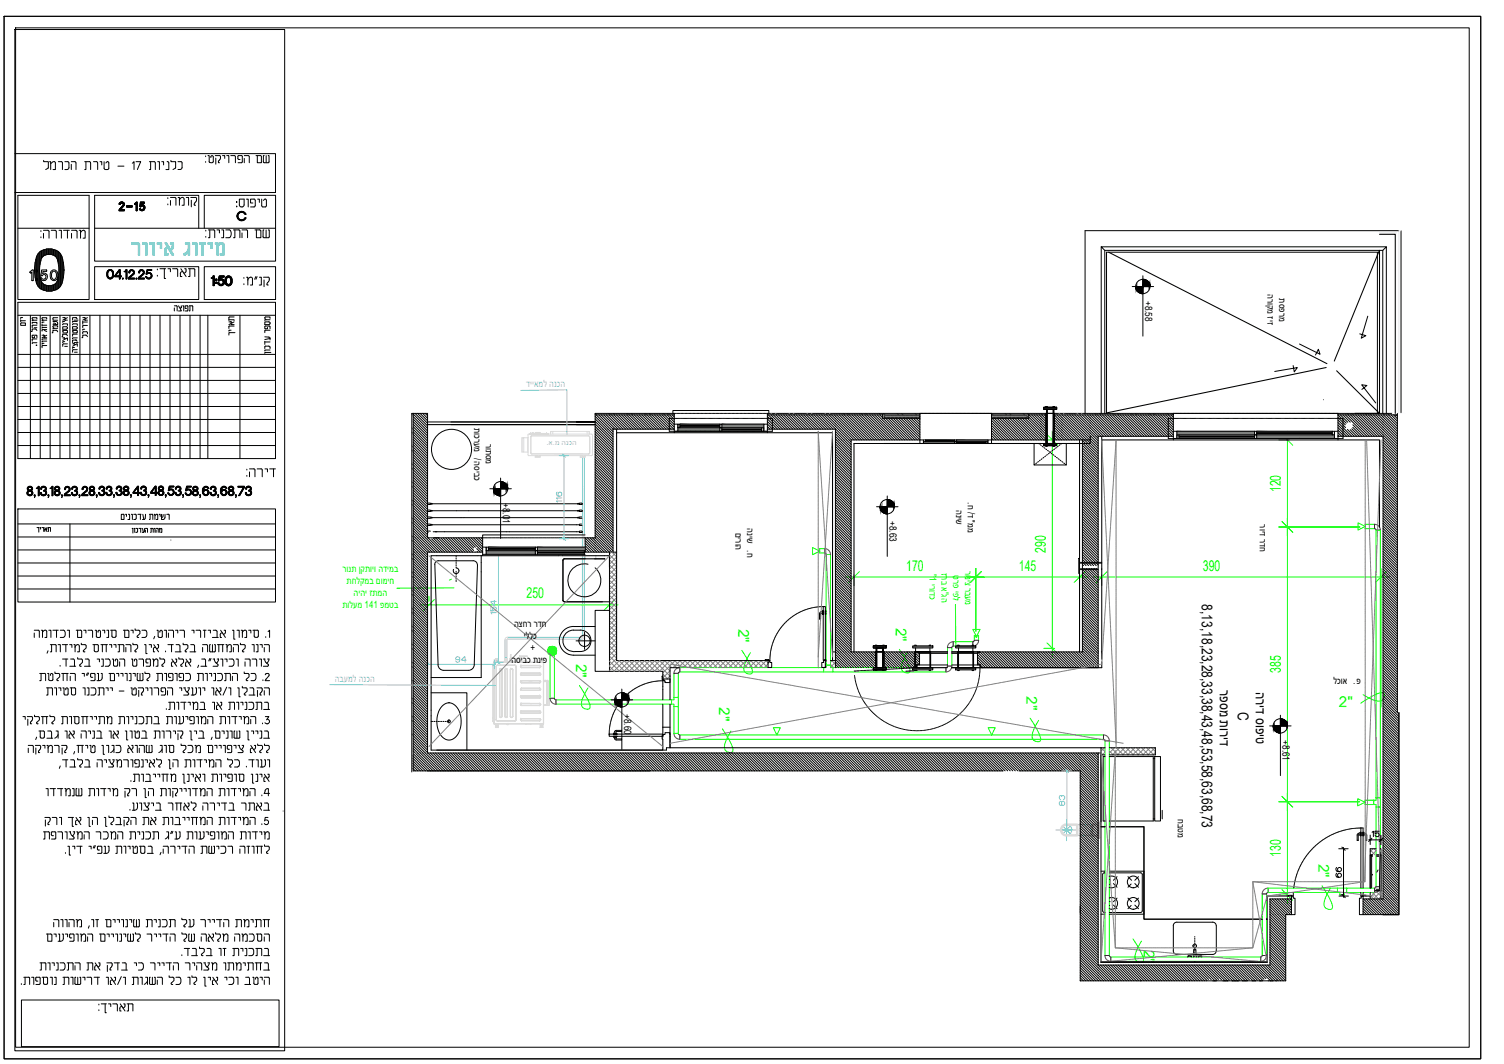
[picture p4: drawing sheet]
<svg xmlns="http://www.w3.org/2000/svg" width="420mm" height="297mm" viewBox="0 0 420 297" stroke-linecap="round" stroke-linejoin="round" font-family="sans-serif">
<defs><g id="words">
<text font-size="30.9" x="-5.3" y="87.8">0</text>
<text font-size="5.7" x="65.3" y="62.8">C</text>
<text font-size="5.3" x="10.6" y="67.7">nvsurv:</text>
<g font-size="4.9">
<text x="48" y="88.2">„–…”</text>
<text x="25.8" y="95.6" transform="rotate(-90 25.8 95.6)">‹‰ ƒ</text>
<text x="76.9" y="99.8" transform="rotate(-90 76.9 99.8)">…‹ƒ’ ”‘</text>
<text x="33.2" y="146.4">‰ …‹ƒ’ ‰</text>
<text x="126.3" y="186.3">94</text>
<text x="376.1" y="246.2" transform="rotate(-90 376.1 246.2)">66</text>
</g>
<text font-size="4.9" fill="#7fbfff" x="298.8" y="226.1" transform="rotate(-90 298.8 226.1)">83</text>
<g font-size="4.4">
<text x="8.5" y="92.1" transform="rotate(-90 8.5 92.1)">†‰</text>
<text x="9.5" y="149.9">‰</text>
</g>
<text font-size="4.4" fill="#7fbfff" x="158" y="141.5" transform="rotate(-90 158 141.5)">116</text>
<text font-size="4.4" fill="#808080" x="139.7" y="172.5" transform="rotate(-90 139.7 172.5)">154</text>
<g font-size="4.2" fill="#0f0">
<text x="357.8" y="137.4" transform="rotate(-90 357.8 137.4)">120</text>
<text x="292.2" y="154.4" transform="rotate(-90 292.2 154.4)">290</text>
<text x="253.2" y="159.3">170</text>
<text x="284.6" y="159.3">145</text>
<text x="336" y="159.3">390</text>
<text x="147.1" y="167.1">250</text>
<text x="206.3" y="177.8" transform="rotate(90 206.3 177.8)">&quot;</text>
<text x="206.3" y="175.5" transform="rotate(91 206.3 175.5)">2</text>
<text x="250.3" y="177.6" transform="rotate(90 250.3 177.6)">&quot;</text>
<text x="250.3" y="175.2" transform="rotate(91 250.3 175.2)">2</text>
<text x="160.9" y="185.3" transform="rotate(91 160.9 185.3)">2&quot;</text>
<text x="357.8" y="187.9" transform="rotate(-90 357.8 187.9)">385</text>
<text x="200.9" y="197.4" transform="rotate(91 200.9 197.4)">2&quot;</text>
<text x="286.8" y="194.4" transform="rotate(91 286.8 194.4)">2&quot;</text>
<text x="374.1" y="197.3" transform="rotate(1 374.1 197.3)">2&quot;</text>
<text x="357.8" y="239.3" transform="rotate(-90 357.8 239.3)">130</text>
<text x="368.3" y="243.6" transform="rotate(90 368.3 243.6)">&quot;</text>
<text x="368.4" y="241.2" transform="rotate(91 368.4 241.2)">2</text>
<text x="319.6" y="265.2" transform="rotate(91 319.6 265.2)">2&quot;</text>
</g>
<g font-size="4.2">
<text x="335.8" y="168.7" transform="rotate(90 335.8 168.7)">8,13,18,23,28,33,38,43,48,53,58,63,68,73</text>
<text x="340.8" y="192.6" transform="rotate(90 340.8 192.6)">מפומ תסמיד</text>
<text x="350.8" y="193.2" transform="rotate(90 350.8 193.2)">המיד וספיב</text>
<text x="345.8" y="198.7" transform="rotate(90 345.8 198.7)">C</text>
</g>
<g font-size="2.8">
<text x="319.9" y="84" transform="rotate(90 319.9 84)">+8.58</text>
<text x="354.1" y="82.1" transform="rotate(90 354.1 82.1)">המסרמ זיז</text>
<text x="357.4" y="83.3" transform="rotate(90 357.4 83.3)">תופממ</text>
<text x="132.5" y="119.4" transform="rotate(90 132.5 119.4)">תסנמומ /הויסנ</text>
<text x="135.7" y="123.8" transform="rotate(90 135.7 123.8)">מסתומ</text>
<text x="140.5" y="140.4" transform="rotate(90 140.5 140.4)">+8.01</text>
<text x="267.1" y="142.3" transform="rotate(90 267.1 142.3)">הכיה</text>
<text x="270.3" y="140.2" transform="rotate(90 270.3 140.2)">.ח/ד '' ממ</text>
<text x="205.4" y="148.7" transform="rotate(90 205.4 148.7)">הימסה</text>
<text x="208.7" y="147.5" transform="rotate(90 208.7 147.5)">הכיה .ח</text>
<text x="248.5" y="145.4" transform="rotate(90 248.5 145.4)">+8.63</text>
<text x="352" y="146.4" transform="rotate(90 352 146.4)">מ יס ד מדח</text>
<text x="143.6" y="175">החחמ מדח</text>
<text x="146.4" y="178.3">יאאנ</text>
<text x="142.9" y="185">הויסנ תכיפ</text>
<text x="148.2" y="181.6">+</text>
<text x="372.5" y="190.9">אנסא .פ</text>
<text x="174.3" y="199.3" transform="rotate(90 174.3 199.3)">+8.60</text>
<text x="358.3" y="206.6" transform="rotate(90 358.3 206.6)">+8.61</text>
<text x="329" y="228.7" transform="rotate(90 329 228.7)">חסבמ</text>
</g>
<g font-size="2.8" fill="#7fbfff">
<text x="147" y="108.2">ד יי אמא הכנה</text>
<text x="93.5" y="190.3">הסומא הכנה</text>
</g>
<g font-size="2.8" fill="#0f0">
<text x="95.7" y="159.7">מסכת ורת סיס הדימס</text>
<text x="259.6" y="160.3" transform="rotate(90 259.6 160.3)">&quot;1 ימסדנ</text>
<text x="263" y="160.1" transform="rotate(90 263 160.1)">זמס א&quot;הה</text>
<text x="266.3" y="160.6" transform="rotate(90 266.3 160.6)">ב</text>
<text x="266.3" y="161.9" transform="rotate(90 266.3 161.9)">מפ יפא</text>
<text x="269.6" y="159.3" transform="rotate(90 269.6 159.3)">מסכ</text>
<text x="269.6" y="161.8" transform="rotate(90 269.6 161.8)">יח מסומ</text>
<text x="96.8" y="163">תחארמס הסמיח</text>
<text x="98.8" y="166.3">היהי זתמה</text>
<text x="95.7" y="169.7">תסאומ 141 פמבס</text>
</g>
<text font-size="2.1" fill="#7fbfff" x="152.7" y="124.1">.א.מ הכנה</text>
</g></defs>
<!-- layer: HATCH -->
<path d="M47.7 150.9h.1M79.1 226.6h.1" fill="none" stroke="#989898" stroke-width=".28"/>
<!-- layer: 0 -->
<g fill="none" stroke="#000" stroke-width=".28">
<path d="M4.1 8.2h75.4v285.2h-75.4zM4.1 42.9h72.9v10.8h-72.9M12.2 44.8v.3h1.3l-.1 1.9M13.4 47l-.6 .3M13.8 45.1h.4v2.2M14.2 45.7l.6-.6 .6 .2 .1 2h-.7M16.3 45.1h.8l.3 .2v2M18.1 45.1l1 .1 .1 .3M18.1 47.3h.7M19.3 45.5l-.1 1.5-.4 .3M19.9 45.1h1l.3 .2v2M19.9 45.9v1.4"/>
<path d="M23.7 45.1h1.3M24 45.1v2.2h-.3M25 45.1l.3 .4v1.8M26.1 45.1l1 .1 .2 .3M27.3 45.5v1.8M27.9 45.1h.5v.9M29.1 45.1v1.8l.3 .4M29.4 47.3h.7M29.6 45.5l.3-.4 .5 .2v1.6l-.3 .4M32.9 46.4h1.7M37 45.6l.4-.5v2.2M38 45.1h1.3l-.9 2.2"/>
<path d="M41.7 45.1h1.3l.3 .2 .1 2M42.1 45.1v2.2h-.4M44 45.1h.5v2.2M45.2 45.1h.5v.9M46.7 45.1l.3 .1 .2 .3v1.8h-.8M46.9 55.2v.2M46.9 56.9v.3M47.6 55.1l1.5 .1v2.1M47.6 56v1.3M47.8 44.8v.3h1.3l-.1 1.7-.7 .5M49.7 45.1h.8l.3 .2 .1 1.5M49.8 55.1h.3v2.2"/>
<path d="M50.1 56a.68 .68 0 0 1 .5-.9 .68 .68 0 0 1 .8 .5v1.7h-.5M50.9 46.8l-.3 .4-.9 .1M52 55.1h.7v2.2M53.3 55.1h1.3M53.4 55.9v1.8M54.6 55.1a.72 .72 0 0 1 .1 1.2M54.7 56.3l-.4 .7v.3h.3M57.4 43.5v.2M57.4 45.1v.2M58.1 43.4h.3v1.7M58.9 44l.2-.5 .4 .1v1.7l-.9 .1-.2-.3M60.1 43.4h1.2a.65 .65 0 0 1 .1 1.1"/>
<path d="M60.3 44.1v1.7M61 45.3l.3 .1M61.4 44.6l-.4 .7M62.2 43.4h.6v.8M63.3 43.4h.6v2M64.5 43.4l1.1 .1 .1 .2M65.8 43.7v1.7M66.4 44.2l.2 .3h.5M66.5 43.7v.5M66.5 45.4h.9M66.9 57.2v-1.6h1.3v1.6M67.4 43.4l.3 .3v1.5l-.3 .2"/>
<path d="M67.4 43.4h-.8l-.2 .3M68.2 43.4l1.3 .1 .1 1.9M68.2 44.2v1.2M68.9 55.6h.4v2.2M70.7 56.7h-.7v-1.1l1.2 .2 .1 1.6M71.5 43.4l1.5 .1v1.9h-1.1v-2M72 55.6h.5v.9M73.1 55.6l.1 2 .9 .2 .3-.4v-1.6l-.5-.2-.3 .4M73.8 43.4h-.2v1.9l1.3 .1M74.4 43.4v2M74.9 43.4h.3v1.8l-.3 .2M26.4 74.5h29.1v9.1h-29.1z"/>
<path d="M26.4 63.7h50.6M44.7 75h1.6M45.9 75v2.7h.4M46.9 75h.7v.9M48.2 75h1.1l.3 .2v2M50.4 76.4v.8h.4M50.5 75l1.5 2.2M51.1 75.8l-.5 .1-.2 .5M51.6 75h.4v.7M52 75.7l-.2 .4-.5 .1M52.6 75l1.7 .1 .1 2.1M53 75v2.2h-.4"/>
<path d="M55.5 63.7v-9.2h-29.1v18.4h50.6v-18.4h-19.9v9.2M57.1 74.5h19.9v9.1h-19.9zM57.5 64.3v.2M57.5 66v.2M58.2 64.2h1.7l.1 2.2M58.6 64.2v2.2h-.4M60.6 64.2h.7v.8M61.9 64.2h.6v2.2h-.6M63.1 64.2h.9M64.4 64.4a1.38 1.38 0 0 1-.4 2h-.9M65.6 64.2v2.2h-.4M67 64.5v1.9"/>
<path d="M67.6 65v1.4M68.1 77.5v.2M68.1 79.2v.3M68.9 77.4h.3v2.2M69.2 64.5v1.9M70.5 77.8a.68 .68 0 0 0-.8-.4 .68 .68 0 0 0-.5 .8M70.5 77.8v1.8h-.5M71.2 64.2l1.6 .1 .1 2.1h-1.3v-2.2M71.5 77.2l-.4 .8M71.8 77.2l-.3 .8M72.5 77.4h.5v2.2h-.6M73.6 77.4h1.3"/>
<path d="M73.7 64.2h-.2v2l.3 .2h1.2l.2-.3v-1.9h-.2M73.8 78.2v1.8M74.3 64.2v2.2M74.9 77.4a1.04 1.04 0 0 1-.3 1.7v.5h.4M5 88h72M5 84.4h72v43.6h-72zM5 98.9h72M8.5 88v40M11.2 88v40M14 88v40M16.8 88v40M19.5 88v40"/>
<path d="M22.3 88v40M25.1 88v40M27.9 88v40M30.7 88v40M33.5 88v40M36.3 88v40M39.1 88v40M41.9 88v40M44.7 88v40M47.5 88v40M50.3 88v40M53.1 88v40"/>
<path d="M55.9 88v40M58.1 88v40M63.9 89.3h1.5v.2M63.9 88.7v.8M63.9 91.2v.5M63.9 89.9h.5M64.4 89.8l.4 .3M64.5 90.5l.9 .1M64.6 92.2h-.7v.3M65.4 91h-1.2l-.3 .2M65.4 88.5h-1.2l-.3 .2M65.4 89.9l-1.5 .7"/>
<path d="M65.6 92.9h-1.7v.6M67 88v40M5 102.6h72M5 106.2h72M5 109.8h72M5 113.5h72M5 117.1h72M5 124.4h72M5 120.7h72M8.3 135.7a.67 .67 0 0 0-.7 .5 .67 .67 0 0 0 .3 .8 .74 .74 0 0 0-.4 .8 .74 .74 0 0 0 .8 .6M8.3 137a.58 .58 0 0 1-.6-.6 .58 .58 0 0 1 .6-.6 .6 .6 0 0 0-.6 .5 .6 .6 0 0 0 .3 .7 .71 .71 0 0 0-.4 .8 .71 .71 0 0 0 .7 .6M8.3 137a.67 .67 0 0 0-.7 .6 .67 .67 0 0 0 .7 .7"/>
<path d="M8.3 137a.6 .6 0 0 0-.6 .6 .6 .6 0 0 0 .6 .6 .58 .58 0 0 1-.6-.5 .58 .58 0 0 1 .6-.6 .54 .54 0 0 0-.6 .5 .54 .54 0 0 0 .6 .6 .5 .5 0 0 1-.5-.5 .5 .5 0 0 1 .5-.5M8.3 136.9a.5 .5 0 0 1-.5-.5 .5 .5 0 0 1 .5-.5 .52 .52 0 0 0-.6 .5 .52 .52 0 0 0 .6 .5M8.3 136a.43 .43 0 0 0-.5 .4 .43 .43 0 0 0 .5 .4l-.4-.4 .4-.4M8.3 135.8l.1-.1a.66 .66 0 0 1 .7 .5 .66 .66 0 0 1-.3 .8 .76 .76 0 0 1 .3 .9 .76 .76 0 0 1-.8 .5M8.3 137a.63 .63 0 0 1 .7 .5 .63 .63 0 0 1-.6 .7M8.3 137.2h.1a.48 .48 0 0 1 .5 .4 .48 .48 0 0 1-.5 .5M8.3 136h.1a.43 .43 0 0 1 .5 .4 .43 .43 0 0 1-.5 .4M8.3 136l.3 .1 .2 .3-.4 .4M8.3 135.8h.1M8.3 138.2h.1M8.3 137.1h.1M8.3 138.1h.1"/>
<path d="M8.3 137h.1M8.3 135.9h.1M8.3 136.8h.1M8.4 135.8a.61 .61 0 0 1 .6 .5 .61 .61 0 0 1-.3 .7 .72 .72 0 0 1 .4 .9 .72 .72 0 0 1-.8 .5M8.4 137a.66 .66 0 0 1 .7 .7 .66 .66 0 0 1-.8 .6M8.4 137.1a.56 .56 0 0 1 .6 .5 .56 .56 0 0 1-.6 .6M8.4 137.1a.52 .52 0 0 1 .6 .5 .52 .52 0 0 1-.6 .6M8.4 135.9a.56 .56 0 0 1 .6 .5 .56 .56 0 0 1-.6 .6M8.4 135.9a.52 .52 0 0 1 .6 .5 .52 .52 0 0 1-.6 .5M8.4 135.9a.48 .48 0 0 1 .5 .6 .48 .48 0 0 1-.6 .4M9.5 138.1h.3v.3h-.3zM9.6 138.2l.2 .2z"/>
<path d="M9.6 138.3h.1M9.8 138.4l-.2 .5zM10.7 135.8l-.6 .5M10.7 135.8h.2v2.6h-.2v-2l-.5-.1M10.7 135.8l-.5 .5h.5v2.1h.2v-2.6h-.2M10.7 136.2l.1-.3v2.4M10.8 135.8l-.3 .5M10.8 135.9l.1 2.4-.1-2h-.3M11.3 137.6h.3M11.3 137.6h.2M11.4 137.6l.2 .5 .7 .2M11.4 136.5h.2"/>
<path d="M11.4 137.6h.1M11.5 137.6l.3 .4 .5 .1M11.6 136.5a.52 .52 0 0 1 .5-.6 .52 .52 0 0 1 .5 .4 .52 .52 0 0 1-.4 .6M11.6 136.5a.49 .49 0 0 1 .5-.6 .49 .49 0 0 1 .5 .5 .49 .49 0 0 1-.4 .5l.1 .2a.52 .52 0 0 1 .5 .5 .52 .52 0 0 1-.6 .5M12.1 135.7l-.5 .3-.3 .5M12.1 135.8h.2M12.1 135.8l-.5 .2-.2 .5M12.2 135.7a.7 .7 0 0 1 .7 .5 .7 .7 0 0 1-.2 .8 .86 .86 0 0 1-.2 1.4 .86 .86 0 0 1-1.2-.8M12.2 135.8a.66 .66 0 0 1 .7 .4 .66 .66 0 0 1-.2 .8 .82 .82 0 0 1-.2 1.4 .82 .82 0 0 1-1.2-.8M12.2 137a.56 .56 0 0 1 .6 .6 .56 .56 0 0 1-.6 .6M12.2 135.9a.52 .52 0 0 1 .6 .6 .52 .52 0 0 1-.6 .5M12.2 137a.64 .64 0 0 1 .5 .7 .64 .64 0 0 1-.7 .6 .64 .64 0 0 1-.5-.7h-.1"/>
<path d="M12.2 135.9a.56 .56 0 0 1 .6 .4 .56 .56 0 0 1-.3 .7M12.3 137h.1M12.3 135.9l-.5 .1-.2 .5a.65 .65 0 0 1 .9-.6 .65 .65 0 0 1 .1 1.1 .71 .71 0 0 1 .3 .8 .71 .71 0 0 1-.7 .5M12.5 137a.67 .67 0 0 1 .4 .7 .67 .67 0 0 1-.7 .6M13.4 138.1h.3v.3h-.3zM13.4 138.2l.2 .2zM13.5 138.3h.1M13.7 138.4l-.2 .5zM14 136.3l.8-.5v2.6h-.3v-2l-.5-.1M14.5 136.2l.1-.3 .1 2.4M14.6 135.8l-.6 .5M14.6 135.8h.2v2.6h-.2v-2.1h-.5"/>
<path d="M14.6 136.2l-.1 .1M14.6 135.8l-.3 .5M14.6 135.9l.1 2.4-.1-2h-.2M15.9 135.7a.67 .67 0 0 0-.7 .5 .67 .67 0 0 0 .3 .8 .74 .74 0 0 0-.3 .8 .74 .74 0 0 0 .7 .6M15.9 137a.58 .58 0 0 1-.6-.6 .58 .58 0 0 1 .6-.6 .6 .6 0 0 0-.6 .5 .6 .6 0 0 0 .3 .7 .71 .71 0 0 0-.4 .8 .71 .71 0 0 0 .7 .6M15.9 137a.67 .67 0 0 0-.7 .6 .67 .67 0 0 0 .7 .7M15.9 137a.6 .6 0 0 0-.6 .6 .6 .6 0 0 0 .6 .6 .58 .58 0 0 1-.6-.5 .58 .58 0 0 1 .6-.6 .54 .54 0 0 0-.5 .5 .54 .54 0 0 0 .5 .6 .5 .5 0 0 1-.5-.5 .5 .5 0 0 1 .5-.5M15.9 136.9a.5 .5 0 0 1-.5-.5 .5 .5 0 0 1 .5-.5 .52 .52 0 0 0-.5 .5 .52 .52 0 0 0 .5 .5M15.9 136a.43 .43 0 0 0-.4 .4 .43 .43 0 0 0 .4 .4l-.4-.4 .4-.4M15.9 135.8l.2-.1a.66 .66 0 0 1 .6 .5 .66 .66 0 0 1-.3 .8 .76 .76 0 0 1 .4 .9 .76 .76 0 0 1-.9 .5M15.9 137a.63 .63 0 0 1 .7 .5 .63 .63 0 0 1-.5 .7M15.9 137.2h.2a.48 .48 0 0 1 .4 .4 .48 .48 0 0 1-.4 .5"/>
<path d="M15.9 136h.2a.43 .43 0 0 1 .4 .4 .43 .43 0 0 1-.4 .4M15.9 136l.4 .1 .1 .3-.3 .4M15.9 135.8h.2M15.9 138.2h.2M15.9 137.1h.2M15.9 138.1h.2M15.9 137h.2M15.9 135.9h.2M15.9 136.8h.2M16.1 135.8a.61 .61 0 0 1 .5 .5 .61 .61 0 0 1-.3 .7 .72 .72 0 0 1 .4 .9 .72 .72 0 0 1-.8 .5M16.1 137a.66 .66 0 0 1 .6 .7 .66 .66 0 0 1-.8 .6M16.1 137.1a.56 .56 0 0 1 .5 .5 .56 .56 0 0 1-.5 .6"/>
<path d="M16.1 137.1a.52 .52 0 0 1 .5 .5 .52 .52 0 0 1-.5 .6M16.1 135.9a.56 .56 0 0 1 .5 .5 .56 .56 0 0 1-.5 .6M16.1 135.9a.52 .52 0 0 1 .5 .5 .52 .52 0 0 1-.5 .5M16.1 135.9a.48 .48 0 0 1 .4 .6 .48 .48 0 0 1-.6 .4M17.2 138.1h.2v.3h-.2zM17.2 138.2l.2 .2zM17.3 138.3h.1M17.4 138.4l-.2 .5zM18 136.6a.79 .79 0 0 1 1.1-.8 .79 .79 0 0 1 .3 1.3M18 136.6l.3 .1-.2-.1M18.1 138.2l.2-.3-.2 .4h1.4M18.1 136.6h.1"/>
<path d="M18.1 136.6a.67 .67 0 0 1 1-.7 .67 .67 0 0 1 .2 1.1l-1.1 .8M18.2 138.2h1.4v.2h-1.6M18.2 136.6h-.1M18.2 137.8l-.2 .5M18.2 137.8l-.2 .5h1.6l-1.5-.1M18.2 136.6a.56 .56 0 0 1 .8-.6 .56 .56 0 0 1 .2 1M18.3 136.6a.52 .52 0 0 1 .7-.5 .52 .52 0 0 1 .2 .8M18.3 137.9l-.1 .3M18.4 138l-.2 .1h1.5v.3h-1.8M19.2 136.9l-1 .9-.3 .6M19.2 137l-1 .8M19.3 137.1a.73 .73 0 0 0-.2-1.2 .73 .73 0 0 0-1 .7 .75 .75 0 0 1 1-.7 .75 .75 0 0 1 .2 1.2"/>
<path d="M19.3 137.1l-1 .8M19.3 137.1l-.9 .8M19.4 137.1l-1 .9M20 137.6v-.1l.2 .1M20 137.6l.3 .4 .4 .2M20.1 137.6l.2 .5 .4 .1M20.1 136.5l.2 .1a.55 .55 0 0 1 .4-.7 .55 .55 0 0 1 .7 .5 .55 .55 0 0 1-.5 .6 .55 .55 0 0 1 .6 .6 .55 .55 0 0 1-.6 .5M20.1 136.5a.65 .65 0 0 1 .9-.6 .65 .65 0 0 1 .2 1.1 .77 .77 0 0 1 0 1.3 .77 .77 0 0 1-1.2-.7M20.2 137.6h-.2M20.2 137.6l.3 .4 .4 .1M20.7 138.2h.2M20.9 135.7a.7 .7 0 0 1 .7 .5 .7 .7 0 0 1-.2 .8 .86 .86 0 0 1-.3 1.4 .86 .86 0 0 1-1.2-.8"/>
<path d="M20.9 135.8a.66 .66 0 0 1 .6 .4 .66 .66 0 0 1-.2 .8 .82 .82 0 0 1-.2 1.3 .82 .82 0 0 1-1.1-.7M20.9 135.8l-.7 .2-.2 .5 .3 .1a.49 .49 0 0 1 .3-.7 .49 .49 0 0 1 .6 .4 .49 .49 0 0 1-.4 .6l.1 .2a.52 .52 0 0 1 .5 .5 .52 .52 0 0 1-.5 .5M20.9 135.9a.52 .52 0 0 1 .5 .6 .52 .52 0 0 1-.5 .5 .6 .6 0 0 1 .6 .6 .6 .6 0 0 1-.6 .6M20.9 135.9a.55 .55 0 0 1 .6 .4 .55 .55 0 0 1-.3 .7 .67 .67 0 0 1 .4 .7 .67 .67 0 0 1-.7 .5M20.9 135.9l-.4 .1-.4 .5M22.1 138.2l.2 .1zM22.2 138.3h.1M22.3 138.4h-.2v-.3h.2v.3M22.3 138.4l-.2 .5zM22.9 136.5a.8 .8 0 0 1 1.1-.7 .8 .8 0 0 1 .3 1.3l-1.2 1M22.9 136.6h.3M23 136.5a.75 .75 0 0 1 1-.7 .75 .75 0 0 1 .2 1.3l-1 .8"/>
<path d="M23 138.2h1.4M23 136.6h.2M23 136.5a.71 .71 0 0 1 1-.6 .71 .71 0 0 1 .2 1.1M23.1 137.7l-.3 .7 .3-.6M23.1 138.2h1.4v.1h-1.6M23.1 137.8l-.2 .5h1.6l-1.5-.1M23.2 136.5a.56 .56 0 0 1 .7-.5 .56 .56 0 0 1 .2 .9l-1 .9M23.2 138.1h1.4v.3h-1.7M23.2 137.8l-.2 .4M23.2 137.9l-.2 .3M23.2 136.5a.52 .52 0 0 1 .7-.4 .52 .52 0 0 1 .2 .8M23.2 137.9l-.1 .2"/>
<path d="M24.2 137l-1 .8M24.2 137a.65 .65 0 0 0-.2-1.1 .65 .65 0 0 0-.9 .7 .6 .6 0 0 1 .8-.6 .6 .6 0 0 1 .2 1l-1 .8M25.6 135.7a.67 .67 0 0 0-.6 .5 .67 .67 0 0 0 .3 .8 .74 .74 0 0 0-.4 .8 .74 .74 0 0 0 .7 .6M25.6 135.8a.6 .6 0 0 0-.6 .5 .6 .6 0 0 0 .4 .7 .7 .7 0 0 0-.5 .8 .7 .7 0 0 0 .7 .5M25.6 137a.67 .67 0 0 0-.5 1 .67 .67 0 0 0 1.2 0 .67 .67 0 0 0-.5-1M25.6 137a.6 .6 0 0 0-.6 .6 .6 .6 0 0 0 .6 .6M25.6 137.1a.56 .56 0 0 0-.6 .5 .56 .56 0 0 0 .6 .6M25.6 138.1a.47 .47 0 0 1-.3-.7 .47 .47 0 0 1 .8 0 .47 .47 0 0 1-.3 .7M25.6 135.8a.56 .56 0 0 0-.6 .6 .56 .56 0 0 0 .6 .6M25.6 135.9a.52 .52 0 0 0-.5 .5 .52 .52 0 0 0 .5 .5M25.6 135.9a.48 .48 0 0 0-.5 .5 .48 .48 0 0 0 .5 .5M25.6 136a.43 .43 0 0 0-.4 .4 .43 .43 0 0 0 .4 .4"/>
<path d="M25.6 136l-.4 .4 .4 .4M25.6 135.9a.52 .52 0 0 1 .7 .5 .52 .52 0 0 1-.7 .5M25.6 136a.44 .44 0 0 1 .6 .4 .44 .44 0 0 1-.6 .4M25.6 135.7h.2M25.6 138.3h.2M25.6 135.8h.2M25.6 137h.2M25.6 138.2h.2M25.6 136.9h.2M25.6 136h.2M25.8 135.7a.66 .66 0 0 1 .6 .5 .66 .66 0 0 1-.3 .8 .75 .75 0 0 1 .4 .8 .75 .75 0 0 1-.7 .6M25.8 135.8a.6 .6 0 0 1 .6 .5 .6 .6 0 0 1-.4 .7 .71 .71 0 0 1 .5 .7 .71 .71 0 0 1-.7 .6"/>
<path d="M25.8 137a.6 .6 0 0 1 .6 .6 .6 .6 0 0 1-.6 .6M25.8 137.1a.56 .56 0 0 1 .5 .5 .56 .56 0 0 1-.5 .6M25.8 135.8a.56 .56 0 0 1 .5 .6 .56 .56 0 0 1-.5 .6M26.9 138.2l.2 .1zM27 138.8l.1-.4h-.2v-.3h.2l-.1 .7M27 138.3h.1M27.6 137.5l.2 .1a.57 .57 0 0 0 .7 .5M27.6 137.5v.1M27.6 137.6l.3 .5 .6 .2M27.7 137.5l.2 .5 .5 .2M27.7 137.6l.2 .5 .5 .1M27.7 136.4h.2"/>
<path d="M27.7 136.4a.66 .66 0 0 1 1-.5 .66 .66 0 0 1 .2 1.1 .71 .71 0 0 1 .3 .8 .71 .71 0 0 1-.7 .5M28.4 135.7l-.5 .2-.3 .5M28.4 136l-.4 .2-.1 .4-.2-.2M28.4 136l-.5 .4M28.4 135.9l-.6 .5M28.4 135.9l-.5 .3-.1 .2M28.4 138.2h.2M28.4 135.9h.2M28.4 136h.1M28.5 135.7a.71 .71 0 0 1 .7 .5 .71 .71 0 0 1-.2 .8M28.5 136a.43 .43 0 0 1 .5 .4 .43 .43 0 0 1-.5 .5M28.5 138.1a.52 .52 0 0 0 .5-.5 .52 .52 0 0 0-.5-.5 .54 .54 0 0 1 .6 .5 .54 .54 0 0 1-.6 .5"/>
<path d="M28.5 135.8a.66 .66 0 0 1 .7 .4 .66 .66 0 0 1-.3 .7 .75 .75 0 0 1 .3 .9 .75 .75 0 0 1-.7 .5M28.5 136.9l-.1 .2 .1-.2M28.5 135.7l-.6 .3-.2 .4M28.5 135.9a.52 .52 0 0 1 .6 .5 .52 .52 0 0 1-.6 .6M28.5 137a.6 .6 0 0 1 .6 .6 .6 .6 0 0 1-.6 .6M28.5 135.9a.56 .56 0 0 1 .6 .4 .56 .56 0 0 1-.3 .7 .67 .67 0 0 1 .4 .7 .67 .67 0 0 1-.7 .5M29 136.9a.85 .85 0 0 1-.3 1.5 .85 .85 0 0 1-1.1-.9h.2l.1 .3 .5 .3M29.6 137.6a.77 .77 0 0 0 1 .7M29.6 137.6v-.2l.3 .2M29.7 137.6l.2 .4 .7 .2M29.7 136.4h.2M29.8 137.6l.2 .4 .4 .2"/>
<path d="M29.8 137.6l.1 .5 .7 .2M29.8 136.4h.1M29.8 137.6l.1 .2 .5 .3M29.8 137.6h-.2M29.8 137.6a.57 .57 0 0 0 .8 .5M30.4 135.7l-.5 .2-.2 .5M30.4 136l-.4 .2v.4l-.3-.2M30.4 136l-.5 .4M30.4 138.1h.2M30.4 136h.2M30.4 135.8l-.4 .2-.2 .4M30.4 135.9l-.5 .2-.1 .3"/>
<path d="M30.4 135.8h.2M30.5 136.9l.1 .2zM30.6 135.7a.7 .7 0 0 1 .6 .5 .7 .7 0 0 1-.2 .7 .79 .79 0 0 1 .3 .9 .79 .79 0 0 1-.7 .6 .78 .78 0 0 0 .7-.6 .78 .78 0 0 0-.3-.9 .66 .66 0 0 0 .2-.7 .66 .66 0 0 0-.6-.4M30.6 136a.43 .43 0 0 1 .4 .4 .43 .43 0 0 1-.4 .5M30.6 135.9a.52 .52 0 0 1 .5 .5 .52 .52 0 0 1-.5 .6 .58 .58 0 0 1 .6 .5 .58 .58 0 0 1-.6 .6 .53 .53 0 0 0 .5-.5 .53 .53 0 0 0-.5-.5 .52 .52 0 0 1 .5 .5 .52 .52 0 0 1-.5 .5M30.6 138.2a.67 .67 0 0 0 .6-.5 .67 .67 0 0 0-.4-.8 .57 .57 0 0 0 .3-.6 .57 .57 0 0 0-.5-.5 .6 .6 0 0 1 .5 .5 .6 .6 0 0 1-.2 .6 .71 .71 0 0 1 .3 .8 .71 .71 0 0 1-.6 .6M30.6 135.7l-.7 .3-.2 .4M30.6 135.9l-.5 .1-.2 .4M31.8 138.1l.1 .2zM31.8 138.9l.2-.8h-.3v.3h.2l-.1 .5M31.8 138.3h.1M32.4 137.6l.3-.2 .2 .6 .5 .1"/>
<path d="M32.4 137.6a.75 .75 0 0 0 .8 .7M32.4 137.5l.8 .6M32.4 137.5l.3 .6 .5 .2M32.5 137.5l.1 .1M32.5 136.4h.2M32.6 136.4h.1M32.6 137.6l.2 .4 .4 .2M32.7 136.4a.56 .56 0 0 1 .5-.6 .56 .56 0 0 1 .6 .5 .56 .56 0 0 1-.4 .6 .62 .62 0 0 1 .6 .7 .62 .62 0 0 1-.8 .5M33.2 135.8l-.4 .2-.2 .4M33.2 135.9l-.5 .2-.1 .3M33.2 135.8h.2M33.2 138.3h.2"/>
<path d="M33.3 136.9l.1 .1zM33.3 135.7a.71 .71 0 0 1 .7 .5 .71 .71 0 0 1-.2 .7M33.3 136a.43 .43 0 0 1 .5 .4 .43 .43 0 0 1-.5 .4M33.3 138.1a.52 .52 0 0 0 .6-.5 .52 .52 0 0 0-.6-.6 .54 .54 0 0 1 .6 .6 .54 .54 0 0 1-.6 .5M33.3 135.7a.66 .66 0 0 1 .7 .5 .66 .66 0 0 1-.2 .7 .75 .75 0 0 1 .3 .9 .75 .75 0 0 1-.8 .5 .74 .74 0 0 0 .7-.6 .74 .74 0 0 0-.3-.8 .6 .6 0 0 0 .3-.6 .6 .6 0 0 0-.6-.5M33.3 135.9a.48 .48 0 0 1 .5 .5 .48 .48 0 0 1-.5 .5M33.4 135.7l-.7 .2-.2 .7h.2l.3-.6h.4M33.4 135.8l-.7 .1-.2 .5M33.4 135.9a.56 .56 0 0 1 .5 .4 .56 .56 0 0 1-.3 .6 .74 .74 0 0 1 0 1.3 .74 .74 0 0 1-1.1-.6M33.8 136.9a.87 .87 0 0 1-.2 1.5 .87 .87 0 0 1-1.2-.8M35.1 138.3a.71 .71 0 0 1-.7-.6 .71 .71 0 0 1 .5-.8 .63 .63 0 0 1-.1-.9 .63 .63 0 0 1 .9 0 .63 .63 0 0 1-.1 .9 .71 .71 0 0 1 .4 .8 .71 .71 0 0 1-.7 .6M35.1 136.9a.67 .67 0 0 0-.6 .7 .67 .67 0 0 0 .6 .7"/>
<path d="M35.1 137a.65 .65 0 0 0-.4 .9 .65 .65 0 0 0 1 .3 .65 .65 0 0 0 .1-1l-.5-.2M35.1 137a.56 .56 0 0 0-.5 .6 .56 .56 0 0 0 .5 .6M35.1 137.1a.52 .52 0 0 0-.5 .5 .52 .52 0 0 0 .5 .5M35.1 137.1a.5 .5 0 0 0-.3 .8 .5 .5 0 0 0 .9 0 .5 .5 0 0 0-.4-.8M35.1 135.8a.56 .56 0 0 0-.5 .6 .56 .56 0 0 0 .5 .5M35.1 135.9a.58 .58 0 0 0-.3 .7 .58 .58 0 0 0 .7 .3 .58 .58 0 0 0 .3-.8l-.5-.2M35.1 135.9a.48 .48 0 0 0-.4 .5 .48 .48 0 0 0 .4 .4M35.1 135.9a.43 .43 0 0 0-.4 .5 .43 .43 0 0 0 .4 .4M35.1 136.8a.4 .4 0 0 1-.2-.7 .4 .4 0 0 1 .7 0 .4 .4 0 0 1-.3 .7M35.2 135.8h.1M35.2 138.3h.1M35.2 137h.1"/>
<path d="M35.2 137.1h.1M35.2 138.1h.1M35.2 135.9h.1M35.2 136.8h.1M35.2 138.4a.76 .76 0 0 0 .8-.5 .76 .76 0 0 0-.3-1 .7 .7 0 0 0 0-1 .7 .7 0 0 0-1 0 .7 .7 0 0 0 .1 1 .74 .74 0 0 0-.4 .9 .74 .74 0 0 0 .7 .6M35.3 136.9a.67 .67 0 0 1 .7 .7 .67 .67 0 0 1-.7 .7M35.3 137a.56 .56 0 0 1 .6 .6 .56 .56 0 0 1-.6 .6M35.3 137.1a.52 .52 0 0 1 .6 .5 .52 .52 0 0 1-.6 .5M35.3 135.8a.56 .56 0 0 1 .6 .6 .56 .56 0 0 1-.6 .5M35.3 135.9a.48 .48 0 0 1 .5 .5 .48 .48 0 0 1-.5 .4M35.3 135.9a.43 .43 0 0 1 .5 .5 .43 .43 0 0 1-.5 .4M36.5 138.1l.2 .2z"/>
<path d="M36.5 138.9l.2-.8h-.3v.3h.3l-.2 .5M36.5 138.3h.1M38.5 135.7h.2v1.8h.4v.2h-.4v.7h-.2v-.7h-1.4zM38.5 135.8h.2v1.7h.3v.2h-.3v.6h-.2v-.6h-1.3zM38.5 135.8h.1v1.8h.4l-.4 .1v.6l-.1-.6h-1.3zM38.5 135.9v1.7h-1.2zM38.5 135.9v1.6h-1.1zM38.5 136v1.5h-1.1zM38.9 137.6h-1.6l1.2-1.7 .1 2.3M39.2 137.6a.82 .82 0 0 0 1 .8M39.2 137.6l.3-.2 .1 .4 .4 .3M39.3 137.6a.78 .78 0 0 0 .9 .7"/>
<path d="M39.3 137.6l.2-.1v.3l.5 .3M39.4 136.4h.1M39.5 136.4a.56 .56 0 0 1 .5-.6 .56 .56 0 0 1 .6 .5 .56 .56 0 0 1-.4 .6M40 135.8l-.4 .2-.2 .4M40 135.8l-.5 .3v.3M40 135.8h.2M40 138.1h.2M40.2 135.7a.7 .7 0 0 1 .6 .5 .7 .7 0 0 1-.1 .7 .79 .79 0 0 1 .2 .9 .79 .79 0 0 1-.7 .6M40.2 136a.43 .43 0 0 1 .4 .4 .43 .43 0 0 1-.4 .4M40.2 137a.55 .55 0 0 1 .5 .5 .55 .55 0 0 1-.5 .6 .52 .52 0 0 0 .5-.5 .52 .52 0 0 0-.5-.6M40.2 135.7a.66 .66 0 0 1 .6 .5 .66 .66 0 0 1-.2 .7 .75 .75 0 0 1 .3 .9 .75 .75 0 0 1-.7 .5M40.2 135.9a.48 .48 0 0 1 .5 .5 .48 .48 0 0 1-.5 .5"/>
<path d="M40.2 135.7l-.7 .2-.2 .5M40.2 136h-.4l-.2 .6-.3-.2M40.2 136.8v.2M40.2 135.8l-.7 .1-.2 .5M40.2 136.9v.1M40.2 135.8a.56 .56 0 0 1 .6 .5 .56 .56 0 0 1-.4 .6 .7 .7 0 0 1 .1 1.2 .7 .7 0 0 1-1.1-.6 .65 .65 0 0 0 .6 .7 .65 .65 0 0 0 .7-.5 .65 .65 0 0 0-.5-.8M40.2 135.8a.6 .6 0 0 1 .6 .4 .6 .6 0 0 1-.3 .7M40.5 136.9a.71 .71 0 0 1 .4 .8 .71 .71 0 0 1-.7 .5M41.3 138.1h.3l-.2 .7 .2-.5h-.3zM41.4 138.1l.2 .2zM41.4 138.2h.1M43.4 135.7h.2v1.8h.4v.2h-.4v.6h-.2v-.6h-1.3z"/>
<path d="M43.4 135.7h.2v1.8h.3v.2h-.3v.6h-.2v-.6h-1.3zM43.4 135.8h.1v1.7h.4l-.4 .1v.6v-.6h-1.4zM43.4 135.9l.1 1.6h-1.3zM43.4 136v1.5h-1.1zM43.8 137.6h-1.6l1.2-1.7 .1 2.3M44.5 136.9a.69 .69 0 0 1 0-1 .69 .69 0 0 1 1 0 .69 .69 0 0 1-.1 1M44.5 136.9a.78 .78 0 0 0-.1 1.2 .78 .78 0 0 0 1.2 0 .78 .78 0 0 0-.2-1.2M44.9 135.7a.61 .61 0 0 0-.6 .5 .61 .61 0 0 0 .3 .7 .73 .73 0 0 0-.2 1.1 .73 .73 0 0 0 1.1 0 .73 .73 0 0 0-.2-1.1M44.9 136.9a.67 .67 0 0 0-.7 .7 .67 .67 0 0 0 .7 .6M44.9 138.2a.63 .63 0 0 1-.5-1 .63 .63 0 0 1 1.1 0 .63 .63 0 0 1-.4 1M44.9 137a.56 .56 0 0 0-.4 .9 .56 .56 0 0 0 .9 0 .56 .56 0 0 0-.3-.9M44.9 137.1a.52 .52 0 0 0-.5 .5 .52 .52 0 0 0 .5 .5"/>
<path d="M44.9 138.1a.48 .48 0 0 1-.3-.8 .48 .48 0 0 1 .8 0 .48 .48 0 0 1-.3 .8M44.9 135.8a.56 .56 0 0 0-.6 .6 .56 .56 0 0 0 .6 .5M44.9 136.9a.51 .51 0 0 1-.4-.8 .51 .51 0 0 1 .9 0 .51 .51 0 0 1-.3 .8M44.9 135.8h.2M44.9 137h.2M44.9 138.2h.2M44.9 136.9h.2M44.9 138.1h.2M45.1 135.7a.6 .6 0 0 1 .5 .5 .6 .6 0 0 1-.3 .7M45.1 136.9a.67 .67 0 0 1 .6 .7 .67 .67 0 0 1-.6 .6M45.1 137.1a.52 .52 0 0 1 .5 .5 .52 .52 0 0 1-.5 .5M45.1 135.8a.56 .56 0 0 1 .5 .6 .56 .56 0 0 1-.5 .5"/>
<path d="M45.1 135.9a.48 .48 0 0 1 .4 .5 .48 .48 0 0 1-.4 .4M45.1 135.9a.43 .43 0 0 1 .4 .5 .43 .43 0 0 1-.4 .4M45.1 135.9a.49 .49 0 0 0-.7 .5 .49 .49 0 0 0 .7 .4M46.2 138.1h.2l-.2 .7 .2-.5h-.2zM46.2 138.1l.2 .2zM46.2 138.2h.1M46.9 137.6h.3M47.2 137a.71 .71 0 0 1 1.1 0 .71 .71 0 0 1-.2 1 .71 .71 0 0 1-1-.4M47.3 136.6a.92 .92 0 0 1 1.3 .5 .92 .92 0 0 1-.6 1.2 .92 .92 0 0 1-1.2-.7M47.3 136.6l.2-.6h1.1v-.3h-1.3l-.3 1.3h.3a.66 .66 0 0 1 1 0 .66 .66 0 0 1-.2 1 .66 .66 0 0 1-1-.4M48.5 135.8h-1.1l-.3 1.2a.79 .79 0 0 1 1.2-.1 .79 .79 0 0 1-.2 1.2 .79 .79 0 0 1-1.1-.5 .76 .76 0 0 0 1.1 .5 .76 .76 0 0 0 .2-1.1 .76 .76 0 0 0-1.2 0l.3-1.2h1.1M48.5 135.8l-1 .1-.3 .9"/>
<path d="M48.6 135.7v.2h-1.1l-.3 .8a.88 .88 0 0 1 1.3 .3 .88 .88 0 0 1-.4 1.2 .88 .88 0 0 1-1.2-.6 .85 .85 0 0 0 1.2 .6 .85 .85 0 0 0 .3-1.2 .85 .85 0 0 0-1.3-.1M48.6 135.7h-1.3l-.3 1.3M49 136.4h.3M49 136.4h.2M49.1 137.6l.1 .4 .5 .2M49.1 137.6l.1 .2 .5 .3-.4-.1zM49.1 137.6h-.2a.75 .75 0 0 0 .8 .7M49.7 138.1l-.5-.3v-.4l-.3 .2a.79 .79 0 0 0 .8 .8M49.7 135.7l-.5 .2-.2 .5M49.7 136l-.4 .4M49.7 135.8l-.5 .2-.2 .4M49.7 135.9l-.6 .6 .2-.5 .4-.2-.5 .3-.1 .3"/>
<path d="M49.7 135.7l.2 .1a.65 .65 0 0 1 .6 .4 .65 .65 0 0 1-.2 .7 .75 .75 0 0 1 .3 .9 .75 .75 0 0 1-.7 .5M49.7 135.9h.2a.52 .52 0 0 1 .5 .5 .52 .52 0 0 1-.5 .6 .6 .6 0 0 1 .6 .6 .6 .6 0 0 1-.6 .6M49.7 135.8h.2M49.7 138.3h.2M49.7 138.1h.2M49.7 136h.2M49.9 135.7a.7 .7 0 0 1 .6 .5 .7 .7 0 0 1-.2 .7 .78 .78 0 0 1 .3 1 .78 .78 0 0 1-.9 .4M49.9 136a.43 .43 0 0 1 .4 .4 .43 .43 0 0 1-.4 .5M49.9 137a.54 .54 0 0 1 .5 .7 .54 .54 0 0 1-.7 .4M49.9 136a.48 .48 0 0 1 .4 .4 .48 .48 0 0 1-.4 .5M49.9 137a.56 .56 0 0 1 .5 .6 .56 .56 0 0 1-.5 .5M49.9 135.8a.6 .6 0 0 1 .5 .5 .6 .6 0 0 1-.2 .6"/>
<path d="M49.9 135.9a.56 .56 0 0 1 .5 .4 .56 .56 0 0 1-.3 .6 .66 .66 0 0 1 .4 .8 .66 .66 0 0 1-.8 .5M49.9 136.9v.2M50.2 136.9a.71 .71 0 0 1 .3 .8 .71 .71 0 0 1-.6 .6M51.1 138.1l.1 .2zM51.1 138.8l.1-.4h-.2v-.3h.3l-.2 .8M51.1 138.3h.1M51.1 138.8v.1M52 136.9a.84 .84 0 0 1 1.3 0 .84 .84 0 0 1-.3 1.3 .84 .84 0 0 1-1.2-.6 .81 .81 0 0 0 1.1 .6 .81 .81 0 0 0 .3-1.2 .81 .81 0 0 0-1.2 0 .76 .76 0 0 1 1.1-.1 .76 .76 0 0 1-.1 1.1 .76 .76 0 0 1-1.1-.3 .72 .72 0 0 0 1 .4 .72 .72 0 0 0 .3-1.1 .72 .72 0 0 0-1.2 0M52 136.8l.3-.9h1.1l-1.2-.1-.3 1.2 .3-1.2h1.2v.1h-1.1l-.2 .8a.88 .88 0 0 1 1.3 .3 .88 .88 0 0 1-.5 1.2 .88 .88 0 0 1-1.1-.6l.2 .1M52.1 137a.67 .67 0 0 1 1 0 .67 .67 0 0 1-.2 1 .67 .67 0 0 1-.9-.4M52.1 137h-.3l.3-1.3h1.3v.3h-1.1l-.1 .6a.92 .92 0 0 1 1.3 .5 .92 .92 0 0 1-.6 1.2 .92 .92 0 0 1-1.2-.7M53.3 135.9h-1l-.3 1.1"/>
<path d="M54 136a.72 .72 0 0 1 1.1-.1 .72 .72 0 0 1-.1 1.1 .77 .77 0 0 1 .2 1.1 .77 .77 0 0 1-1.2 0 .77 .77 0 0 1 .2-1.1 .67 .67 0 0 1-.2-1zM54.5 135.8a.61 .61 0 0 0-.6 .5 .61 .61 0 0 0 .4 .7 .73 .73 0 0 0-.3 1.1 .73 .73 0 0 0 1.1 0 .73 .73 0 0 0-.2-1.1 .61 .61 0 0 0 .4-.7 .61 .61 0 0 0-.6-.5M54.5 137a.71 .71 0 0 0-.5 .9 .71 .71 0 0 0 1 .4 .71 .71 0 0 0 .1-1.1l-.4-.2M54.5 138.2a.63 .63 0 0 1-.5-.9 .63 .63 0 0 1 1.1 0 .63 .63 0 0 1-.4 .9M54.5 137.1a.56 .56 0 0 0-.6 .5 .56 .56 0 0 0 .6 .6M54.5 137.1a.52 .52 0 0 0-.5 .5 .52 .52 0 0 0 .5 .6M54.5 138.1a.48 .48 0 0 1-.3-.7 .48 .48 0 0 1 .8 0 .48 .48 0 0 1-.3 .7M54.5 135.9a.56 .56 0 0 0-.6 .5 .56 .56 0 0 0 .6 .6M54.5 135.9a.52 .52 0 0 0-.5 .5 .52 .52 0 0 0 .5 .5M54.5 135.9a.49 .49 0 0 0-.3 .8 .49 .49 0 0 0 .8 0 .49 .49 0 0 0-.3-.8M54.5 136.8a.44 .44 0 0 1-.3-.6 .44 .44 0 0 1 .7 0 .44 .44 0 0 1-.2 .6M54.5 136.8a.4 .4 0 0 1-.3-.6 .4 .4 0 0 1 .7 0 .4 .4 0 0 1-.2 .6"/>
<path d="M54.5 135.8h.2M54.5 138.2h.2M54.5 137.1h.2M54.5 138.1h.2M54.5 137h.2M54.5 135.9h.2M54.5 136.8h.2M54.7 137.1a.56 .56 0 0 1 .5 .5 .56 .56 0 0 1-.5 .6M54.7 137.1a.52 .52 0 0 1 .5 .5 .52 .52 0 0 1-.5 .6M54.7 135.9a.56 .56 0 0 1 .5 .5 .56 .56 0 0 1-.5 .6M54.7 135.9a.52 .52 0 0 1 .5 .5 .52 .52 0 0 1-.5 .5M55.8 138.1h.2v.3h-.2z"/>
<path d="M55.8 138.2l.2 .2zM55.9 138.3h.1M56 138.4l-.1 .5zM56.7 136.3l-.2 .8 .2 .7M56.7 136.4l-.1 .7 .1 .7M56.8 136.4l-.1 1M56.8 136.1l.5-.3h.5l.5 .5a.87 .87 0 0 0-.8-.5 .87 .87 0 0 0-.8 .5zM56.8 136.4a.77 .77 0 0 1 .7-.5 .77 .77 0 0 1 .8 .4 .88 .88 0 0 0-1.1-.4 .88 .88 0 0 0-.6 1l.1 .7M56.9 136.4l-.2 .9M56.9 136.4l-.1 .8M56.9 136.4l-.1 .6a.88 .88 0 0 1 1.3-.1 .88 .88 0 0 1-.1 1.3 .88 .88 0 0 1-1.3-.4M58.1 136.3l-.6-.3-.6 .4"/>
<path d="M58.2 136.3l-.7-.4-.6 .5M58.4 136.3l-.9-.3-.5 .4M58.8 136.5h.3M58.8 137.6l.7 .6M58.8 137.6l.2 .5 .5 .1M58.8 136.4h.2M58.9 137.6h-.2a.75 .75 0 0 0 .8 .7M58.9 137.6l.6 .5M59 136.4a.52 .52 0 0 1 .5-.5 .52 .52 0 0 1 .6 .4 .52 .52 0 0 1-.4 .6M59.5 135.7l-.5 .3-.2 .5M59.5 136l-.5 .5M59.5 136h.2a.43 .43 0 0 1 .4 .5 .43 .43 0 0 1-.4 .4"/>
<path d="M59.5 138.2h.2M59.7 135.7a.7 .7 0 0 1 .6 .5 .7 .7 0 0 1-.2 .8 .85 .85 0 0 1-.3 1.4 .85 .85 0 0 1-1.1-.9l.3 .1M59.7 137.1a.52 .52 0 0 1 .5 .5 .52 .52 0 0 1-.5 .5M59.7 135.8a.66 .66 0 0 1 .6 .4 .66 .66 0 0 1-.2 .7 .78 .78 0 0 1 .2 1 .78 .78 0 0 1-.8 .5M59.7 137a.61 .61 0 0 1 .4 .7 .61 .61 0 0 1-.6 .5 .61 .61 0 0 1-.6-.6M59.7 135.9a.52 .52 0 0 1 .5 .5 .52 .52 0 0 1-.5 .6M59.7 137a.6 .6 0 0 1 .6 .6 .6 .6 0 0 1-.6 .6M59.7 135.9a.56 .56 0 0 1 .5 .4 .56 .56 0 0 1-.3 .7 .67 .67 0 0 1 .4 .7 .67 .67 0 0 1-.6 .5M59.7 136.9v.2M59.7 135.8l-.7 .2-.2 .4M59.7 136.9v.1M59.7 135.9l-.5 .1-.2 .5a.62 .62 0 0 1 .8-.6 .62 .62 0 0 1 .2 1.1 .77 .77 0 0 1-.1 1.3 .77 .77 0 0 1-1.1-.7"/>
<path d="M60.8 138.4v-.3h.3v.3M60.8 138.4h.2M60.9 138.2l.1 .1zM60.9 138.3h.1M61 138.4l-.1 .4M61.1 138.4l-.2 .4M61.8 136.3l-.2 .8 .2 .7M61.8 136.4l-.1 1.2M61.8 136.4a.79 .79 0 0 1 .8-.6 .79 .79 0 0 1 .7 .5 .97 .97 0 0 0-1.3-.2 .97 .97 0 0 0-.3 1.3M61.9 136.1l.4-.3h.5l.6 .5h-.3a.75 .75 0 0 0-.9-.2 .75 .75 0 0 0-.4 .9 .88 .88 0 0 1 1.4-.1 .88 .88 0 0 1-.2 1.3 .88 .88 0 0 1-1.3-.4l-.1-.7zM61.9 136.4l-.1 .9M62 136.4l-.2 .8"/>
<path d="M63.2 136.3l-.7-.3-.5 .4M63.2 136.3l-.7-.4-.6 .5M63.3 136.3a.84 .84 0 0 0-.8-.5 .84 .84 0 0 0-.7 .5M64.5 135.7a.67 .67 0 0 0-.7 .5 .67 .67 0 0 0 .3 .8 .74 .74 0 0 0-.3 .8 .74 .74 0 0 0 .7 .6M64.5 138.3a.71 .71 0 0 1-.7-.6 .71 .71 0 0 1 .4-.8 .65 .65 0 0 1-.1-.9 .65 .65 0 0 1 1 0 .65 .65 0 0 1-.2 1 .71 .71 0 0 1 .5 .7 .71 .71 0 0 1-.7 .6M64.5 137a.67 .67 0 0 0-.5 1 .67 .67 0 0 0 1.1 0 .67 .67 0 0 0-.4-1M64.5 137a.6 .6 0 0 0-.6 .6 .6 .6 0 0 0 .6 .6M64.5 137.1a.56 .56 0 0 0-.6 .5 .56 .56 0 0 0 .6 .6M64.5 138.1a.48 .48 0 0 1-.3-.7 .48 .48 0 0 1 .8 0 .48 .48 0 0 1-.3 .7M64.5 137a.57 .57 0 0 1-.4-.9 .57 .57 0 0 1 .9 0 .57 .57 0 0 1-.3 .9M64.5 136a.43 .43 0 0 0-.4 .4 .43 .43 0 0 0 .4 .4M64.5 136l-.4 .4 .4 .4"/>
<path d="M64.5 138.3h.2M64.5 137h.2M64.5 138.2h.2M64.5 136.9h.2M64.5 136h.2M64.5 136.8h.2M64.7 135.7a.66 .66 0 0 1 .6 .5 .66 .66 0 0 1-.3 .8 .75 .75 0 0 1 .4 .8 .75 .75 0 0 1-.7 .6M64.7 137a.6 .6 0 0 1 .6 .6 .6 .6 0 0 1-.6 .6M64.7 137.1a.56 .56 0 0 1 .5 .5 .56 .56 0 0 1-.5 .6M64.7 136a.43 .43 0 0 1 .4 .4 .43 .43 0 0 1-.4 .4M64.7 136l.3 .4-.3 .4M65.8 138.4v-.3h.2v.3"/>
<path d="M65.8 138.4h.2M65.8 138.2l.2 .1zM65.8 138.3h.1M66 138.4l-.2 .4M66.5 135.7h1.8l-1.3 2.7h-.3l1.3-2.4h-1.5zM66.5 135.8h1.8l-1.3 2.5h-.2l1.3-2.3h-1.6zM66.5 135.8h1.7l-1.2 2.4 1.2-2.3zM66.6 135.9h1.6M66.7 138.3h.3M66.8 138.2h.2M68.2 136l-1.3 2.2M68.5 137.6a.79 .79 0 0 0 .8 .8"/>
<path d="M68.6 137.6h.2M68.6 137.6a.75 .75 0 0 0 .7 .7M68.6 137.6l.2 .5 .7 .2M68.6 137.6l.3 .4 .4 .2M68.7 137.6l.2 .5 .4 .1M68.7 136.4h.2M68.8 137.6a.64 .64 0 0 0 .7 .6M68.8 137.6l.5 .5M69 131v.2M69 132.7v.3M69.3 135.7l-.5 .2-.2 .5M69.3 136l-.3 .2-.1 .4-.3-.2"/>
<path d="M69.3 136l-.4 .4M69.3 138.3l.2 .1M69.3 138.2h.2M69.5 135.7a.71 .71 0 0 1 .7 .5 .71 .71 0 0 1-.2 .7 .79 .79 0 0 1 .3 .9 .79 .79 0 0 1-.8 .6 .78 .78 0 0 0 .7-.6 .78 .78 0 0 0-.3-.9 .65 .65 0 0 0 .3-.7 .65 .65 0 0 0-.7-.4M69.5 136a.44 .44 0 0 1 .5 .4 .44 .44 0 0 1-.5 .5 .43 .43 0 0 0 .4-.5 .43 .43 0 0 0-.4-.4zM69.5 137.1a.52 .52 0 0 1 .5 .5 .52 .52 0 0 1-.5 .5M69.5 136.9v.2M69.5 137a.56 .56 0 0 1 .6 .6 .56 .56 0 0 1-.6 .5M69.5 135.8a.61 .61 0 0 1 .6 .5 .61 .61 0 0 1-.2 .7 .71 .71 0 0 1 .3 .8 .71 .71 0 0 1-.7 .5M69.5 135.9a.54 .54 0 0 1 .6 .4 .54 .54 0 0 1-.4 .7 .67 .67 0 0 1 .5 .7 .67 .67 0 0 1-.7 .5 .65 .65 0 0 0 .6-.6 .65 .65 0 0 0-.6-.6 .52 .52 0 0 0 .5-.6 .52 .52 0 0 0-.5-.5zM69.5 135.8l-.6 .2-.2 .4M69.5 136.9v.1"/>
<path d="M69.5 135.8l-.6 .2-.1 .4M69.5 135.9a.57 .57 0 0 0-.7 .5M69.5 136h-.2M69.7 130.9l1.4 .1 .1 2.1M69.7 131.7v1.4M71.8 130.9h1.1l.3 .2 .1 2M74 130.9h.7v.8M75.3 130.9h1.6M76.4 130.9v2.2M5 142.1h72v26h-72zM5 157.2h72M5 153.5h72"/>
<path d="M5 149.9h72M5 146.3h72M19.5 146.3v21.8M36.9 147.5h.2v1.3M37.4 147.5h.2v1.1M38.4 147.7v.8l-.5 .1M39.3 147.5v1.1M39.8 147.5l.2 1.1M40.4 147.5l-.1 1-.5 .1M40.6 148v.6M41.2 147.7v.9M42.2 147.5v1.1h-.1"/>
<path d="M42.8 147.7v.9M43.1 147.5h.2v1.1M43.6 148v.6M44.2 147.7v.9M44.5 147.5h.1v1.1M45.2 147.7v.9h-.3M5 160.8h72M5 164.4h72M9.6 175.9l1.3 .1 .1 2M9.6 176.7v1.3M11.5 175.9h.4v2.1M11.9 176.7a.63 .63 0 0 1 .4-.8 .63 .63 0 0 1 .8 .4v1.7h-.5"/>
<path d="M13.6 175.9h.6v2.1M14.1 180h1.5l.1 2M14.4 180v2h-.3M14.8 175.9h1.5M15.8 175.9v2.1M16.2 180h.6v2M16.8 175.9h.9a1.16 1.16 0 0 1 0 2l-.9 .1M17.4 180h1.5M18.4 180v2M18.8 175.9h.6v2.1M19.5 180h.6v.7M20.6 180h.4v2"/>
<path d="M21.3 175.9l1.4 .1 .1 2h-1.1v-2.1M22.7 179.6v.4h1.1l.2 .3M23.4 175.9h.6v.8M24.6 175.9l1.2 .2 .1 1.9M26 180l1.2-.1 .3 .3-.1 1.6-.4 .2-.5-.1M26.3 180v1.6l.2 .3M26.6 175.9h.3v1.7M26.9 177.6l.2 .3M27.1 177.9h.8M27.4 176.5l.2-.5 .4 .1 .1 1.5-.2 .3M28.2 180h1.8M28.6 180v2"/>
<path d="M28.6 175.9h.7v.8M29.7 180v2M29.8 175.9h.5v2.1h-.5M30.6 180h.6v.7M30.9 175.9l1.5 .2v1.5M31.3 175.9v1.7M31.3 177.6l.2 .3h.7M31.8 180h.6v.7M32.4 177.6l-.2 .3M33 180h1.3M33.3 180v2h-.3M34.3 179.9l.3 .3v1.8"/>
<path d="M34.5 175.9h1.2M34.8 175.9v2.1h1.2v-1.8M35.2 180h1.2l.2 .3M35.7 175.9l.3 .3M36.6 175.9h.6v.8M37.1 179.6v.4h1.1l.2 .3M37.7 175.5v.4l1.2 .1 .2 .3M39.1 176.3v.6l-.8 .8 .1 .2 .4 .1M39.6 175.9h.9a1.16 1.16 0 0 1 0 2l-.9 .1M40.4 180h.4v2.5h.3M41.7 180h.6v.7M43 180l1.3 2"/>
<path d="M43.2 177.7l-.3 .6M43.9 175.9h.3v1.7l.2 .3M43.9 180h.4v.7l-.6 .4M44.4 177.9h.8M44.7 176.5l.1-.5 .5 .1v1.5l-.2 .3M45.9 175.9h.6v2.1M46.9 180h1.5M47.1 175.9l1.3 .1 .1 2M47.1 176.7v1.3M47.9 180v2M49 175.9h.7v.8M49.2 180h.8l.2 .3"/>
<path d="M50.2 175.9l1.1 .1 .2 .2M51.2 179.6v.4h1.1l.2 .3M51.5 176.2v1.8M53.3 180h.8l.2 .2 .1 1.8M53.6 175.9h.6v.8M54.8 175.9l1.1 .1 .1 .2M56 176.2v1.8M56.6 180h1.3l.1 2M56.8 175.9h.8M57.2 175.9v2.1M58.1 175.9h.7v.8M58.8 180h-.2v1.7"/>
<path d="M59.3 178h1.7M59.4 180v2M59.6 175.9l.8 .1 .2 .2v1.8M59.9 180h.3l-.1 1.9-1.3 .1-.3-.3M60.7 180h1.8M61.1 180v2M61.6 175.9l1.4 2.1M62.2 176.7h-.4l-.3 .4v.9h.4M62.2 180v2M62.6 175.9h.4v.8l-.6 .3M63.1 180h.3v2M64.9 175.9h.4v2.5h.4"/>
<path d="M65.2 180h1.1M66.2 175.9h.6v2.1M66.3 180l.3 .3M67.2 179.6v.4h1l.3 .2v.7l-.8 .8 .1 .2 .4 .1M67.4 175.9h.3v2.1M68.9 176.3a.62 .62 0 0 0-.8-.3 .62 .62 0 0 0-.4 .7M68.9 176.3v1.7h-.5M69.4 175.9h.7v.8M70.4 180h.6v2M70.7 175.9l1.4 .2 .1 1.5M71 175.9v1.7M71 177.6l.2 .3"/>
<path d="M71.6 180h.5v2h-.5M72.2 177.6l-.5 .3h-.5M72.6 180h.7v.7M73.8 180h1.3l.1 2M74.2 177.7v.3M74.9 176.3l.4-.4v2.1M9.7 199.7v.4h1.1l.2 .3M11.1 188h1.4M11.5 188v2h-.4M12.5 188l.2 .3v1.7M13 192h1.4M13.3 188h.3l.1 1.9 .6 .1 .5-.3"/>
<path d="M13.4 192v2h-.4M13.4 181.7l-.3 .7M13.9 199.7v.4h1l.3 .2 .1 .7-.7 .7M14.4 192l.2 .3v1.7M14.8 188.3l-.2-.2h-.3l-.2 .5M14.8 188.3v1.4M15.2 192h.6v2M15.3 187.6v.4h1l.3 .2 .1 .7-.7 .7M16 189.6v.4h.3M16.4 192h.6v.8M16.8 185.8v.2M17.2 188h1.9"/>
<path d="M17.5 184h1.4M17.5 192h.4v1.7M17.7 188v2M18.4 192.6l.1-.5 .5 .1v1.5M18.5 184v2M18.7 188v2M19 193.7l-.4 .3h-.5l-.2-.3M19.5 186h1.6M19.6 192h1.2M19.6 188l1.3 .1 .1 1.9M19.6 188.8v1.2M19.7 184h.9l.2 .3"/>
<path d="M20 192v1.7l.1 .2M20.8 184.4v1.6M20.8 192l.3 .3v1.4l-.4 .3h-.5M21.7 183.6v.4h1l.3 .2v.7l-.7 .8v.2l.4 .1M22.1 180.4a.62 .62 0 0 0-.7-.4 .62 .62 0 0 0-.4 .7M22.2 180.4v1.6h-.6M22.9 188h.7v.8M23.2 192h.6v2M23.6 186h1.6M23.8 184h.9l.2 .3M24.1 180.3v.6l-.8 .8 .1 .2 .3 .1M24.4 192h.4v2h-.5"/>
<path d="M24.4 187.9l-.3 .6M24.8 187.9l-.4 .6M24.9 184.4v1.6M25.4 192h.8M25.9 189.1l-.5-.1-.1-.8 1.1-.2 .1 .3v1.6l-1.1 .1M26.2 192l.4 .2M26.6 192.2l.2 .8-.2 .8-.4 .2h-.8M27.1 190h.7M27.1 184h.7v.8M27.2 188h.3v2M27.4 192h1.3M27.7 192v2h-.3"/>
<path d="M28.3 188h.3v1.3l-.3 .5-.6 .2M28.4 184h.5v2h-.6M28.7 192l.3 .3M29 192.3v1.7M29.4 184h.8l.4 .2M29.6 192h.6v.8M30.5 188h1.1l.4 .3M30.6 185.7l-.4 .3h-.8M30.6 184.2l.2 .8-.2 .7M30.8 192h.6v.8M30.8 188v2h1.2v-1.7M31.4 184h.3l.1 1.8 .6 .2 .4-.4"/>
<path d="M32.5 188h.7v.8M32.9 184.3l-.2-.3h-.3l-.2 .5M32.9 184.3v1.4M33.3 192.9h1.3M33.4 184h1.1M33.4 184.8v1.2M33.7 188h.7v.8M34.5 184l.3 .3v1.7M34.9 188h.6v2M35.2 180.7v1.3M36.1 188h.5v2h-.5M36.6 192h.3v1.7"/>
<path d="M36.6 180.3v1.7M36.7 184h.4v1.8l.9 .1 .2-.3v-1.4l-.5-.2-.2 .5M37.1 188h.7v.8M37.4 192.6l.1-.5 .5 .1 .1 1.5M38.1 193.7l-.5 .3h-.5l-.2-.3M38.5 180.3v.6l-.8 .8 .1 .2 .3 .1M38.6 188h-.3l.1 1.9 1.3 .1 .2-.2v-1.8h-.2M38.6 192l1.3 .1 .2 .6M38.8 192.7v1.7M38.8 184l1.2 .2 .1 1.8M39.1 188v2M39.6 193.4l-.1 .6h.3"/>
<path d="M39.9 193.1l-.3 .3M40.1 192.7l-.2 .4M40.5 187.6v.4h1l.3 .2v.7l-.8 .8 .1 .3h.4M40.7 192h.6v.8M41.4 185.1l-.6-.1v-.9l1.1-.1 .1 .2v1.5M41.8 192h.6v2M42 185.7l-.1 .3h-1.1M42.6 184h.3v2M42.9 181.3v.7h.3M43 192l1.3 .2v1.8M43.5 180.7l-.5 .1-.2 .5M43.6 184l.3 .1 .2 .3"/>
<path d="M43.6 184l-.5 .2-.2 .6M43.7 188h1.4l.3 .3M44.1 184.4v1.6h-.5M44.1 188v2h-.4M44.7 183.6v.4h1l.3 .2v.7l-.7 .7M45 192.8l.2 .3h.4M45 192.3v.5M45.3 192l-.3 .3M45.3 192h.7M45.3 185.6v.3l.4 .1M45.4 188.3v1.7M45.9 188h.6v2"/>
<path d="M46 192l.2 .3v1.5l-.1 .2h-1.1M46.2 181.7v.3M46.5 197.8v.3M46.8 192l1.3 .1 .1 1.9M46.8 192.8v1.2M47.1 196.1h1.6l.1 2M47.4 189.1l-.3-.2 .1-.8h1l.1 1.8-1.2 .1M47.4 189.1h.3M47.5 196.1v2h-.4M48 184l1.4 2M48.5 184.7l-.3 .1-.3 .3v.9h.4M48.9 188h.6v2"/>
<path d="M49 182h1.6M49 184h.4v.6M49.3 196.1h.6v2M49.3 184.6l-.1 .4-.5 .1M50 183.6v.4h.9l.3 .2 .1 .7-.8 .8 .1 .2 .3 .1M50.1 192h.7v.8M50.3 180.3v1.7M50.5 196.1h1.5M50.6 189.1l-.6-.2 .2-.9 1 .2 .1 1.5-.2 .3h-1M51.3 192h.4M51.5 196.1v2M51.7 192l.1 .7 .4 .5"/>
<path d="M51.8 181.6v.3l.4 .1M51.8 188h.9a1.16 1.16 0 0 1 0 2M51.8 190h.9M52 184l1.3 2M52.2 193.2l.4 .3M52.5 192h.4M52.5 184.7l-.3 .1-.3 .3-.1 .9h.4M52.5 180.3v.6l-.7 .7M52.5 196.1h.6v.7M52.6 193.5v.5h-1.3M52.9 192l-.2 .7-.5 .5M52.9 184h.4v.6l-.2 .4-.4 .1"/>
<path d="M53.1 182h1.6M53.4 194h.7M53.5 192h.3v2M53.7 196.1h.3v2M54 196.8a.63 .63 0 0 1 .5-.7 .63 .63 0 0 1 .7 .4v1.6h-.5M54.6 192h.3l-.1 1.5-.3 .4-.4 .1M55.1 188l1.6 .1 .1 1.9M55.4 192h.6v2M55.5 188v2h-.4M55.5 185.7l-.3 .7M55.8 198.1h1.6M56 196.1h.9l.2 .3"/>
<path d="M56.1 186h1.7M56.3 184h.9l.2 .3M56.6 192h.6v.8M56.6 180.7v1.3M57.1 196.4v1.7M57.3 188h.6v2M57.4 184.4v1.6M58.5 188h.6v.8M58.6 183.8l-.3 .7M58.9 183.8l-.2 .7M59.1 192h.6v2M59.3 196.1h.6v2"/>
<path d="M59.5 186h1.2M59.7 188h.5v2h-.5M60.4 192l1.3 2M60.5 185.1l.4 .5-.2 .4M60.6 196.1l1.3 2M60.7 184h.4M60.7 188h.9a1.16 1.16 0 0 1 0 2M60.7 190h.9M60.9 192.8h-.3l-.3 .4v.8h.3M61.1 184l-.2 .6-.5 .5-.4-.5-.1-.6h-.4M61.1 196.8h-.3l-.3 .4v.9h.4M61.4 192h.3v.8l-.6 .3"/>
<path d="M61.6 196.1h.3v.5M61.6 184h.6v2M61.9 196.6l-.1 .4-.5 .1M62.7 188h1.4l.2 .3M62.8 184h.6v.8M63.1 188v2h-.4M63.3 191.8l-1 2.3M63.9 192h.6v2M63.9 196.1h1.5l.1 2M64 184h.8l.4 .2M64.2 196.1v2h-.3M64.4 188.3v1.7"/>
<path d="M64.6 180.4a.63 .63 0 0 0-.8-.4 .63 .63 0 0 0-.4 .7M64.6 180.4v1.6h-.5M64.9 188h1.1M64.9 188.8v1.2M65.2 180.7v1.3M65.2 184.2l.2 .8-.2 .7-.4 .3h-.8M66 184h.5v2M66 188l.3 .3v1.7M66.1 196.1h.6v2M66.4 192h.4v2.5h.3M66.6 180.3v1.7M67.2 196.1h.7v.7"/>
<path d="M67.7 191.6v.4h1M68.2 187.6v.4h1l.3 .2 .1 .7-.8 .8 .1 .3h.3M68.5 184l1.3 .1 .1 1.9M68.5 196.1h.4v2h-.5M68.5 184.8v1.2M68.7 192l.3 .2v.8l-.8 .7 .1 .3h.4M69.5 196.1l.8-.1 .4 .3 .2 .7-.2 .8M69.6 194h1.6M69.8 192h.7M70.1 190h.9M70.1 188h.9M70.4 184h1"/>
<path d="M70.5 192l.4 .4v1.6M70.7 197.8l-.4 .2-.8 .1M71 188l.5 .6-.1 1.1M71.3 189.7l-.3 .3M71.4 184l.3 .3v1.7M71.5 196.1h1.5l.1 2M71.8 192l1.3 .1 .2 .6M71.8 196.1v2h-.3M71.9 192.7v1.7M72.4 184h.6v2M72.8 193.4l-.1 .6h.3M73.1 193.1l-.3 .3"/>
<path d="M73.3 192.7l-.2 .4M73.4 189.8v.2M73.6 184h.4M73.7 198.1h1.6M73.8 192l1.3 .1 .1 1.9M73.8 180.7v1.3M73.8 192.8v1.2M73.9 196.1h.8l.2 .2 .1 1.8M74 184l.1 .6 .4 .5M74.3 188.1l-.2 .3M74.3 188.1h.7l.1 .6M74.5 185.1l.5 .5-.1 .3-1.3 .1"/>
<path d="M74.7 184h.4v.3l-.6 .8M75.1 188.7l-1 1.3h1.2M6.4 200.1h.6v.7M7.6 200.1h1.2a.67 .67 0 0 1 .1 1.1M7.8 200.8v1.7M7.9 208.1l1.3 .1 .1 1.9M7.9 208.9v1.2M8.9 201.2l-.4 .6v.3h.3M9.9 208.1h1.2M10 208.8v1.7M10.2 205.8l-.2 .7M10.9 204.1l1.4 .1 .1 1.5"/>
<path d="M11 200.4v.6l-.8 .8 .1 .2 .4 .1M11.1 208.1l.2 .3M11.2 209.2l-.4 .6v.3h.3M11.2 204.1v1.6l.2 .3M11.3 208.7l-.1 .5M11.4 208.4v.3M11.6 200.1h1.8M11.9 208.1h.7v.8M12 200.1v2M12.4 205.7l-.2 .3h-.8M13 200.1v2M13.1 208.1h.3v2"/>
<path d="M13.1 206.1h1.6M13.3 204.1h.9l.2 .2v1.8M14.1 208.1l-.5 .3-.2 .5M14.1 208.1l.5 .2v1.8h-.5M14.6 201.6v.4l.3 .1M15.2 208.1l1.2 .2 .1 1.8M15.7 204.1h.5v2M16.2 205.1l-.3 .6-.6 .4M16.8 213.8l-.2 .7M17.2 200.1h1.5l.1 2M17.2 208.1h1.3l.2 .3M17.4 208.8v1.7"/>
<path d="M17.5 212.1h1.4M17.5 200.1v2h-.3M18.1 204.1h.6v2M18.5 212.1v2M18.5 209.2l-.4 .6v.3h.3M18.7 208.7l-.2 .5M18.7 208.4v.3M19.4 200.1h.6v2M19.4 204.1l1.3 2M19.5 214.1h1.6M19.7 212.1h.9l.2 .2v1.8M19.9 204.9h-.3l-.3 .3v.9h.4"/>
<path d="M20.4 204.1h.3v.6l-.2 .4-.4 .1M20.5 200.1h1.3M20.8 209.8l-.2 .7M20.9 200.1v1.8l.7 .2 .4-.4M21.5 208.1h1.8M21.7 211.7v.4h1l.3 .2 .1 .7-.8 .8v.3h.4M21.7 200.1l.4 .2v1.4M21.9 208.1v2M22.7 204.1h1.1M22.7 204.9v1.2M22.8 200.1h1.8M23 208.1v2"/>
<path d="M23.2 200.1v2M23.6 214.1h1.6M23.8 204.1l.3 .3v1.7M23.8 212.1h.9l.2 .4M23.9 208.1h.6v.8M24.3 200.1v2M24.6 204.1h.7v.8M24.9 212.5v1.6M25.1 208.1h.3v1.7M25.1 200.1h.7v.7M25.9 204.1h.5v2h-.6M25.9 208.7l.1-.6 .5 .2v1.5"/>
<path d="M26.3 200.1h.7v.7M26.5 209.8l-.4 .3h-.5l-.2-.3M26.9 206.1h1.7M27.1 204.1h.9l.2 .2v1.8M27.1 212.1h1.2M27.1 212.9v1.2M27.5 200.1h1.6l.1 2M27.9 200.1v2h-.4M28.2 212.1l.3 .3 .1 1.7M28.4 208.1h.5v2.5h.3M29.1 212.1h.6v.8M29.7 200.1h.4v2"/>
<path d="M29.7 208.1h.7v2M30.3 212.1h.4l.1 .7 .4 .5M30.5 204.1h.6v2M30.7 200l-.4 .3-.3 .5M30.8 200.1l.3 .1 .1 .3M31.2 213.3l.5 .4-.1 .4h-1.3M31.2 200.5v1.6h-.5M31.3 208.1h.5v2M31.5 212.1h.4l-.1 .4-.6 .8M31.7 204.1l1.4 2M31.8 209.1l-.3 .6-.6 .4M32.2 204.9h-.3l-.3 .3v.9h.4"/>
<path d="M32.4 208.1h.9M32.4 212.1h.4v2M32.7 204.1h.4v.6l-.2 .4-.4 .1M32.7 212.9a.63 .63 0 0 1 .5-.8 .63 .63 0 0 1 .8 .4v1.6h-.6M33.1 200.1h1.6l.1 2M33.2 208.1l.3 .1 .3 .5-.2 1.1M33.5 200.1v2h-.4M33.6 209.8l-.4 .3h-.8M34.5 212.1h1M35 204.1h.4v2.5h.3M35.3 200.1h.6v2M35.5 212.1l.3 .3"/>
<path d="M35.8 208.1l1.3 2M35.8 212.4v1.7M36.3 204.1h.6v2M36.3 208.9h-.3l-.3 .3v.9h.4M36.5 200.1h.6v.7M36.5 212.1h.6v2M36.6 217.9v.3M36.8 208.1h.3v.7l-.5 .4M37.3 216.1h1.3M37.4 204.1h.4v1.8l.9 .2 .2-.3v-1.6l-.5-.1-.1 .5M37.6 216.1v2.1h-.3M37.7 200.1h.5v2h-.5"/>
<path d="M37.7 208.1h.7v2M38.3 213.2l-.6-.2 .1-.9 1.1 .2v1.6l-.2 .2h-1M38.6 216.1l.3 .3v1.8M38.8 200.1h1l.2 .2 .2 .7-.2 .8M38.9 208.1l1.3 .1 .1 1.9M38.9 208.9v1.2M39.5 216.1h.5v2.1M39.5 212.1h.5v2h-.5M39.5 206.1h1.6M39.7 204.1h.9l.2 .2v1.8M40 201.8l-.4 .3h-.8M40.5 212.1h.7v.8"/>
<path d="M40.6 218.2h1.6M40.7 200.1h1.6l.1 2M40.8 216.1h.7M41.1 200.1v2h-.4M41.1 208.1h-.2v1.8l1.3 .2 .3-.3v-1.7h-.3M41.5 216.1l.4 .3v1.8M41.7 208.1v2M41.8 212.1l1.4 2M42.4 212.9h-.4l-.3 .3v.9h.4M42.8 212.1h.4v.6M42.8 216.1h.6v.8M42.9 202.1h1.7"/>
<path d="M43 204.1l1.6 .1 .1 1.9M43.2 212.7l-.2 .4-.4 .1M43.2 200.1h.8l.2 .2v1.8M43.4 204.1v2h-.4M43.8 211.7v.4h1l.3 .2v.7l-.8 .8 .1 .3h.4M44 216.1h.6v.8M44.7 208.1h.6v2M45.2 216.1h1.8M45.2 204.1h.6v2M45.3 209.1l-.4 .6-.5 .4M45.6 216.1v2.1M45.9 208.1h.6v2"/>
<path d="M46.4 204.1h1M46.5 200.1h1.5l.1 2M46.7 216.1v2.1M46.8 200.1v2h-.3M47 212.1h.4v2.5h.4M47 208.1h1.2M47.4 204.1l.3 .3v1.7M47.4 208.1v1.6l.4 .4 .7-.2v-1.5M47.6 216.1h.3v2.1M48.2 208.1l.3 .2M48.3 212.1l1.3 .1 .1 1.9M48.3 212.9v1.2"/>
<path d="M48.4 204.1h.6v.8M48.7 200.1h.6v2M49.1 216.5a.63 .63 0 0 0-.8-.4 .63 .63 0 0 0-.4 .8M49.1 216.5v1.7h-.5M49.6 204.1h1.2a.65 .65 0 0 1 .1 1.1M49.7 204.8v1.7M49.9 200.1h.3v2M50.6 207.7v.4h1l.3 .2v.7l-.7 .7M50.9 205.2l-.4 .6v.3h.3M51 200.1h.3l-.1 1.6-.5 .3-.9 .1M51 216.1h.4v2.5h.3M51.2 209.7v.2l.2 .2"/>
<path d="M51.4 210.1h.2M51.6 212.1l1.6 .1 .1 1.9M51.8 200.1h.7v.7M52 212.1v2h-.4M52.3 216.1h.5v2.1h-.5M52.5 208.1h.8M53 204.1h.4v2.5h.3M53.3 208.1l.3 .1 .3 .5-.2 1.1M53.4 216.1h.6v.8M53.6 201.1l-.5-.1-.1-.8 1.1-.1 .2 .2v1.5M53.7 209.8l-.4 .3h-.8M53.8 212.1h.6v2"/>
<path d="M54.3 201.8l-.2 .2-1 .1M54.3 204.1h.6v.8M54.5 208.1h.3v2M54.6 217.5v.7h.3M54.7 216.1l1.3 2.1M54.8 200.1h.6v2M55 212.1h1.5M55.2 216.9l-.5 .1-.2 .4M55.5 206.1h1.6M55.5 208.1l-.5 .3-.2 .5M55.5 208.1l.4 .2 .1 1.8h-.5M55.6 216.1h.4v.8l-.6 .3"/>
<path d="M55.7 204.1h.8l.2 .2 .1 1.8M56 200.1h.3v2M56 212.1v2M56.6 216.1h.6v2.1M57 200.1l.3 .1 .2 .3M57 200l-.5 .3-.2 .5M57 212.1h.7v.8M57.5 200.5v1.6h-.5M57.9 208.1h1.2M58 200.1h1.4l.1 2M58 200.8v1.3M58.2 212.1h.3v2"/>
<path d="M58.3 208.1v2h1.1v-1.7M58.5 212.9a.63 .63 0 0 1 .5-.8 .63 .63 0 0 1 .7 .4v1.6h-.5M59.1 208.1l.3 .2M59.1 216.1h1.4M59.3 205.8l-.3 .7M59.5 216.1v2.1h-.4M59.9 204.1h1.2M60 208.1h.6v.8M60.3 204.1v2h1.1v-1.7M60.3 212.1h1.1M60.3 212.9v1.2M60.5 216.1l.2 .3v1.8"/>
<path d="M61.1 204.1l.3 .2M61.2 208.1h.6v.8M61.3 216.1h.6v2.1M61.4 200.1h1.5l.1 2M61.4 212.1l.3 .3M61.7 212.4v1.7M61.7 200.1v2h-.3M62 204.1h.6v.8M62.4 208.1h.5v2M62.5 216.1h.6v.8M63.2 204.1h.5v2h-.5M63.5 208.4l.2-.3h.8l.2 .3"/>
<path d="M63.5 208.4l.1 .7 .5 .1M63.6 200.1h.6v2M63.6 211.7v.4h1l.3 .2 .1 .7-.8 .8 .1 .3h.3M63.9 216.1l-.3 .2v.6l.3 .3M63.9 216.1h.7M63.9 217.2h.3M64.2 204.1h.6v2M64.6 216.1l.3 .3v1.6l-1.2 .2M64.7 200.1h1.5M64.7 208.4v1.6l-1.2 .1M65.3 208.1h.6v.8M65.4 216.1h.6v2.1"/>
<path d="M65.5 212.1h.8l.4 .2M65.6 204.1h-.2v1.8l1.3 .2M65.7 200.1v2M66.2 204.1v2M66.5 208.1h.4l.1 .7 .4 .5M66.6 216.1h1.2M66.7 213.8l-.3 .3h-.9M66.7 212.3l.2 .8-.2 .8M66.7 204.1h.3v1.7l-.3 .3M66.8 200.1h.6v.7M67 216.1v1.8l.4 .2h.5M67.4 209.3l.5 .4-.1 .3-1.3 .1"/>
<path d="M67.6 208.1h.5l-.1 .3-.6 .9M67.8 216.1l.3 .3v1.4l-.2 .3M67.9 200.1h.4v2M68.8 213.9v.2M68.9 204.1h.4v2.5h.3M69 200l-.5 .3-.2 .5M69 200.1l.3 .1 .2 .3M69.5 200.5v1.6h-.5M69.5 212.1h1.5M70 209.4v.7h.3M70 200.8v1.3M70 200.1h1.1"/>
<path d="M70.1 208.1l1.3 2M70.2 216.1h.4v2.5h.3M70.2 204.1h.6v.8M70.5 212.1v2M70.6 208.9l-.5 .1-.2 .4M71 208.1h.4v.6l-.2 .4-.4 .1M71.1 200.1l.3 .2v1.8M71.4 204.1h.6v.8M71.5 216.1h.5v2.1h-.5M71.5 212.1h.6v2M72 207.7v.4h1l.3 .2v.7l-.7 .7M72.5 216.1h.7v.8"/>
<path d="M72.6 209.7v.4h.4M72.6 204.1h.5v2h-.5M72.8 212.1h.3v2M73.3 201.9v.2M73.7 206.1h1.6M73.7 217.5v.7h.4M73.9 212.1h.2l-.1 1.7-.4 .3h-.9M73.9 216.1l1.3 2.1M73.9 204.1h.8l.2 .2 .1 1.8M73.9 207.7v.4h1l.3 .2v.7l-.7 .7M74.1 200.1h1l-.6 .9M74.3 216.9l-.4 .1-.2 .4"/>
<path d="M74.5 209.7v.4h.4M74.6 200.8a.67 .67 0 0 1 .6 1 .67 .67 0 0 1-1.2 0M74.7 212.1h.6v2M74.8 216.1h.4v.6M75.2 216.7l-.2 .4-.4 .1M12.1 232.2h1.4M12.5 228.2h1.3l.2 .3M12.5 232.2v2h-.4M12.7 228.9v1.7M12.8 220.2h.6v2M13.5 232.2l.3 .3M13.6 229.6l-.2 .6h.4"/>
<path d="M13.8 232.5v1.7M14 220.2h1.5M14 228.5v.3M14 228.8l-.4 .8M14.3 232.9l.3 .4M14.4 233l.1-.8 1.1 .2v1.7l-1.2 .1M14.6 228.2l1.2 .2 .1 1.8M14.6 233.3h.3M15 220.2v2M16 220.2h1.5M16.1 232.2h1.1l.2 .3M16.6 228.2h.6v2"/>
<path d="M17.1 220.2v2M17.4 232.5v1.7M18.1 220.2h.3v2M18.1 232.2h.6v2M18.3 238v.2M18.4 220.9a.63 .63 0 0 1 .4-.7 .63 .63 0 0 1 .8 .4v1.6h-.5M18.9 236.2h.5v2.5h.3M19.1 228.2h1.4M19.3 232.2h.4l.1 .7 .9 1-.3 .3h-1.1M20.2 228.2v2.5h.3M20.2 220.2h.5v2h-.5M20.3 236.2h.6v.8"/>
<path d="M20.4 232.2h.4v.4l-.6 .8M21.2 228.2l1.4 2M21.2 221.9l.3 .3h1.1l.3-.3M21.4 232.2h.4v2M21.4 236.2h1.5M21.5 220.2h-.2v1.7M21.7 229h-.3l-.3 .3v.9h.4M22 220.2v2M22.2 228.2h.4v.6l-.2 .4-.4 .1M22.5 232.2l-.5 .3-.3 .5M22.5 236.2v2M22.5 232.2l.4 .2v1.8h-.5"/>
<path d="M22.6 220.2h.3v1.7M23.5 232.2h1.2l.2 .3M23.5 233v1.2M24.5 228.2h.4v2.5h.4M24.8 220.2h1.5l.1 2M24.8 236.2h.7v.8M24.9 232.5v1.7M25.1 220.2v2h-.3M25.8 229v1.2M25.8 228.2h1.1M26.3 236.1l-.3 .7M26.6 236.1l-.2 .7"/>
<path d="M26.8 232.2h1.1l.2 .3M26.9 228.2l.3 .3M26.9 220.2h.6v2M27.2 237l.2 .3h.4M27.2 228.5v1.7M27.2 236.5v.5M27.5 236.2l-.3 .3M27.5 236.2h.7M28.1 220.2h1.5M28.1 232.5v1.7M28.2 236.2l.2 .3v1.5M28.4 238l-.1 .2h-1"/>
<path d="M28.8 232.2h.9a1.16 1.16 0 0 1 0 2h-.9M29.1 236.2h.3v2M29.1 220.2v2M29.1 228.2h.4v2.5h.4M30.1 220.2h.7v.7M30.2 236.2h.3v1.3M30.4 237.5l-.4 .6-1 .1M30.4 227.8v.4h1M30.8 232.2h.3v2M31 229.8l.1 .3 .3 .1M31.1 233a.63 .63 0 0 1 .4-.8 .63 .63 0 0 1 .8 .4v1.6h-.5M31.3 220.2h.4v2"/>
<path d="M31.4 228.2l.3 .2 .1 .7-.7 .7M32.3 230.2h1.7M32.3 236.2h1.4M32.4 220.1l.3 .1 .2 .4M32.4 220.2l-.5 .2-.2 .5M32.6 228.2h.7M32.7 236.2v2h-.4M32.9 220.6v1.6h-.6M32.9 232.2l1.3 .1 .1 1.9M32.9 233v1.2M33.2 228.2l.4 .4M33.6 228.6v1.6"/>
<path d="M33.7 236.2l.3 .3v1.7M34.5 228.2h1.3l.2 .3M34.5 236.2h.6v2M34.7 228.9v1.7M34.8 220.2h1.3l.1 .2M34.9 220.9v1.7M35.6 229.6l-.2 .6h.4M35.7 222l.3 .2M35.7 236.2h.6v.8M36 228.8l-.4 .8M36 228.5v.3M36.2 232.2l1.5 .1 .1 1.9"/>
<path d="M36.3 220.5l-.1 .6-.6 .9M36.3 226v.2M36.6 228.2l1.3 .1 .1 1.9M36.6 232.2v2h-.4M36.6 229v1.2M36.8 220.2h1M36.9 236.2h.3l.1 1.9 .6 .2 .5-.4M37 226.2h.6M37 224.2h.4v2M37.7 236.8l.2-.5 .4 .1 .1 1.5M37.8 220.2l.3 .2M38.1 224.2h.3v1.3l-.2 .5-.6 .2"/>
<path d="M38.1 220.5v1.7M38.4 232.2h.6v.8M38.9 236.2h1.3M39 224.2h.6v2M39.3 236.2v1.7l.2 .3M39.6 232.2h.5v2h-.5M39.9 228.2h1.4M40.1 224.2h.4l.1 .6 .4 .5M40.1 226.2h1.2M40.2 236.2l.3 .3v1.4l-.5 .3h-.5M40.2 220.2h.4v2.5h.3M40.3 228.2v2h-.4"/>
<path d="M40.7 232.2h.8M40.7 234.2h.8M41.1 225.3l.4 .4M41.2 238.2h1.6M41.2 228.2l.3 .2M41.3 224.2h.4l-.1 .3-.6 .8M41.4 236.2h.7M41.4 225.7l.1 .3-.2 .2M41.5 220.2h1.2l.2 .2M41.5 220.9v1.3M41.5 232.2a1.17 1.17 0 0 1 0 2M41.5 228.5v1.7"/>
<path d="M42.1 229.5v.7h.4M42.1 236.2l.3 .3 .1 1.7M42.2 228.2l1.3 2M42.2 224.2h.7v.8M42.6 232.2l1.6 .1 .1 1.9M42.7 229l-.5 .1-.1 .4M42.9 220.5v1.7M43 232.2v2h-.4M43.2 228.2h.3v.6l-.2 .4-.4 .1M43.4 226.2h1.7M43.7 224.2h.8l.2 .3M44.7 224.5v1.7"/>
<path d="M44.8 220.2h1.5l.1 2M45 237.9l-.3 .7M45.1 220.2v2h-.3M45.5 228.2h1.3M45.6 237v1.2M45.6 236.2h1.1M45.8 228.2v2h-.3M46.5 232.2h.6v2M46.7 236.2l.3 .3v1.7M46.8 228.2l.3 .2v1.8M47 220.2h.6v2M47 224.2l1.2 .2 .1 1.8"/>
<path d="M47.1 233.2l-.4 .6-.5 .4M47.6 236.2h1M47.7 228.2h.6v2M48 232.1l-.3 .6M48.1 220.2h1.3l.2 .2M48.3 220.9v1.7M48.3 232.1l-.3 .6M48.6 236.2l.3 .3M48.8 230.2h1.7M48.9 236.5v1.7M48.9 232.2h.4v2M49 224.2h1.8"/>
<path d="M49 228.2h.7M49.4 224.2v2M49.6 236.2h.6v.8M49.6 220.5l-.1 .6-.5 .8v.3h.4M49.7 228.2l.4 .4M50 232.2h.3l-.1 1.7-.5 .3h-.8M50.1 228.6v1.6M50.2 220.2h.6v.7M50.5 224.2v2M50.8 236.2h1.5M51 228.2h.6v.8M51.4 220.2h.6v.7"/>
<path d="M51.4 225.5v.7h.3M51.5 224.2l1.3 2M51.8 236.2v2M52 224.9l-.5 .1-.1 .5M52.2 228.2h.6v.8M52.2 232.2l1.5 .1 .1 1.9M52.5 224.2h.3v.7l-.6 .4M52.6 220.2h.5v2M52.6 232.2v2h-.4M52.8 236.2h1.1M52.8 237v1.2M53.4 228.2h1.8"/>
<path d="M53.4 223.8v.4h1l.3 .2 .1 .7-.8 .8 .1 .2 .3 .1M53.7 220.2h1.5M53.8 228.2v2M53.9 236.2l.3 .3v1.7M54.4 232.2h.6v2M54.7 220.2v2M54.9 228.2v2M55.6 232.2h.4v2M55.8 220.2h.3v2M55.8 228.2h.3v2M56.1 220.9a.63 .63 0 0 1 .4-.7 .63 .63 0 0 1 .8 .4v1.6h-.5M56.1 236.2h1.4"/>
<path d="M56.5 236.2v2h-.4M56.7 224.2l1.3 .1 .1 1.9M56.7 225v1.2M56.7 232.2h.3l-.1 1.7-.5 .3h-.8M56.8 228.2l-.5 .2-.2 .6M56.8 228.2l.5 .2v1.8h-.5M57.5 236.2l.3 .3v1.7M57.6 232.2h.6v.8M57.8 220.2h1.3l.1 .2M57.8 220.9v1.3M57.9 228.2l1.3 .1 .1 1.9M57.9 229v1.2"/>
<path d="M58.3 238l.2 .2h1.2l.2-.2M58.5 236.2h-.2v1.8M58.6 224.2l1.3 .2v1.8M58.7 232.9l.3 .4M58.8 233l.1-.8 1.1 .2v1.7l-1.2 .1M59.1 233.3h.3M59.1 236.2v2M59.3 220.5v1.7M59.7 236.2h.2v1.8M60.5 236.2h.6v.8M60.5 232.2h.6v2M60.6 224.2h.7v.8"/>
<path d="M61.2 220.2h1.5l.1 2M61.2 228.2h1.3M61.5 220.2v2h-.3M61.6 228.2v2h-.4M61.7 238.2h.8M61.7 236.2h.8M61.7 232.2h.3v2M61.8 224.2h1.5M62 233a.63 .63 0 0 1 .5-.8 .63 .63 0 0 1 .7 .4v1.6h-.5M62.5 228.2l.3 .2M62.5 236.2l.3 .1 .2 .5-.1 1.2M62.8 224.2v2"/>
<path d="M62.8 228.5v1.7M62.9 238l-.4 .2M63.4 220.2h.5v2M63.4 228.2h.6v2M63.6 236.2h1.1M63.8 232.2l1.3 .1 .1 1.9M63.8 233v1.2M63.9 226.2h1.6M64.1 224.2h.8l.2 .2 .1 1.8M64.5 220.2h1.5M64.5 228.2h1.5M64.7 236.2l.2 .3 .1 1.7"/>
<path d="M65.5 220.2v2M65.5 228.2v2M66.5 220.2h.7v.7M66.6 228.2h.6v.8M67 236.2h1.1M67 237v1.2M67.1 232.2l1.6 .1v1.9M67.4 224.2h1M67.5 232.2v2h-.4M67.8 220.2h.3v2M67.8 228.2h.3v2M68.1 220.9a.63 .63 0 0 1 .4-.7 .63 .63 0 0 1 .8 .4v1.6h-.6"/>
<path d="M68.1 229a.64 .64 0 0 1 .4-.8 .64 .64 0 0 1 .8 .4v1.6h-.5M68.1 236.2l.3 .3M68.4 224.2l.3 .3M68.4 236.5v1.7M68.7 224.5v1.7M69 236.2h.8M69.3 232.2h.6v2M69.4 236.2v2M69.4 224.2h1.4l.3 .2M69.8 224.2v2h-.4M69.8 220.2h1.2l.2 .2M69.8 220.9v1.3"/>
<path d="M69.9 228.2l1.3 .1 .1 1.9M69.9 229v1.2M70.4 236.2h.6v2M70.4 232.2h1.5M71.1 224.4v1.8M71.2 220.5v1.7M71.4 232.2v2M71.5 236.2h1.8M71.7 224.2l1.4 2M71.9 236.2v2M72.2 224.9l-.3 .1-.3 .3v.9h.4M72.5 232.2h.6v.8"/>
<path d="M72.7 224.2h.4v.6l-.2 .4-.4 .1M73 236.2v2M73.2 221.9v.3M73.2 230v.2M73.7 226.2h1.6M73.7 232.2h.3v2M73.9 224.2h.8l.2 .2 .1 1.8M73.9 235.8v.4h1M74 229a.66 .66 0 0 1 .9 .1 .66 .66 0 0 1-.1 1 .66 .66 0 0 1-1-.2M74 233a.63 .63 0 0 1 .4-.8 .63 .63 0 0 1 .8 .4v1.6h-.5M74.9 228.2h-.8l-.2 1M74.9 236.2l.3 .2v.8l-.8 .7 .1 .3h.4"/>
<path d="M75.3 221.5h-1.5l.5-1.2 .7-.1v2M15 256.7l1.3 .1 .1 1.9M15 257.5v1.2M17 256.7h.6v2M18.1 256.7h.6v2M19.3 256.7l1.3 .1 .1 1.9M19.3 257.5v1.2M21.3 256.7h.3v2M21.6 257.5a.63 .63 0 0 1 .4-.8 .63 .63 0 0 1 .8 .4v1.6h-.5M24.9 258.5l-.2 .6M25.6 256.7h.6v2M26.7 256.7h.8"/>
<path d="M27.1 256.7v2M29.4 256.7h1.2M30.6 256.7l.4 .3v1.7h-1.2v-2M31.5 256.7h.7v.8M32.7 256.7h.7v.8M33.9 256.7h.6v2M35.1 256.7h.5v2h-.5M36.2 256.7h.6v.8M37.5 256.7h-.2v1.8M38.1 256.7v2M38.7 256.7h.2l-.1 2h-1.2l-.3-.2M40.8 256.7l1.6 .1 .1 1.9"/>
<path d="M41.2 256.7v2h-.4M43 256.7h.7v.8M44.3 256.7h.4v2h-.5M45.3 256.7h.9a1.17 1.17 0 0 1-.1 2M45.3 258.7h.9M47.3 256.7h1.3M47.6 256.7v2h-.3M48.7 256.7l.2 .3v1.7M50.8 256.3v.4l1.1 .1 .2 .3M52.2 257.1v.6l-.8 .7v.3h.4M52.8 256.7h.3v2M53.9 256.7h.3v1.3"/>
<path d="M54.1 258l-.4 .7h-1M56 256.7l1.3 .2 .1 1.8M58.1 256.7h.6v.8M59.3 256.7h.6v.8M60.5 256.7h1.4M61.4 256.7v2M62.5 256.7l1.3 .1 .1 1.9M62.5 257.5v1.2M65.8 256.7l1.6 .1v1.9M66.2 256.7v2h-.4M68 256.7h.3v2M69 256.7l.4 .1 .1 .3"/>
<path d="M69 256.7l-.5 .3-.2 .5M69.5 257.1v1.6h-.5M70.1 256.7h.6v.8M71.3 256.7l1.5 .1 .1 1.9M71.6 256.7v2h-.3M73.5 256.7h1.8M73.9 256.7v2M75 256.7v2M6 274.6v.2M6 279.2h72v13h-72zM6.6 272.8l1.6 .1 .1 1.9M7 272.8v2h-.4"/>
<path d="M8.8 272.8h.6v2M10.6 273.9l-.6-.1v-.8l1.1-.2 .1 .3v1.5l-1.2 .2M11.2 268.8l1.5 .1 .1 1.9M11.5 268.8v2h-.3M11.8 272.8h1.2l.3 .3-.1 1.5-.4 .2-.5-.1M12.1 272.8v1.6l.2 .3M13 260.8h1.2M13.3 260.8v2h1.2v-1.8M13.4 268.8h.6v2M14 272.8h.6v2M14.1 260.7l.4 .3M14.5 268.8h.7v.8"/>
<path d="M15 260.8h.7v.7M15.2 272.8h.5v2h-.5M15.7 268.8h.5v2h-.5M16.3 260.8h.4v2M16.8 268.8h.8a1.17 1.17 0 0 1 0 2M16.8 270.8h.9M17.4 260.8h.3l-.1 1.6-.5 .4h-.9M17.6 272.8h1.4M17.9 272.8v2h-.3M18.2 260.8h.7v.7M18.8 268.8l1.5 .1 .1 1.9M19 272.8l.2 .3v1.7"/>
<path d="M19.1 268.8v2h-.3M19.4 261.5l.2 .3h.4M19.5 261v.5M19.7 260.7l-.3 .3M19.7 260.8h.7M19.8 272.8h.6v2M20.4 260.7l.3 .3v1.5l-.2 .3h-1M20.9 274.5l.2 .3h1.2l.2-.3M21 268.8l1.3 .1 .1 1.9M21 269.6v1.2M21.2 272.8h-.3v1.8M21.2 260.8h.6v2"/>
<path d="M21.7 272.8v2M22.3 272.8h.2v1.8M22.4 260.8h.3v2M23.1 272.8h.6v.8M23.4 260.7l.4 .1 .1 .4v1.6h-.5M23.4 260.8l-.5 .2-.2 .5M24.3 268.8l1.5 .1 .1 1.9M24.3 272.8l1.2 .2 .1 1.8M24.5 260.8h1.2l.2 .2M24.5 261.5v1.3M24.6 268.8v2h-.3M25.9 261.1v1.7"/>
<path d="M26.3 272.8h1.5M26.6 268.8l1.3 2M27.1 269.6h-.3l-.3 .3v.9h.3M27.3 272.8v2M27.5 268.8h.4v.6M27.8 260.8h1.2M27.9 269.4l-.2 .4-.4 .1M29 260.7l.3 .3v1.8h-1.1v-2M29.7 272.8h.6v2M29.8 268.8h1.3M29.9 260.8h.6v.7M30 269.5v1.7"/>
<path d="M30.8 274.1v.7h.4M30.9 272.8l1.4 2M31 268.8a.91 .91 0 0 1-.2 1.5v.5h.3M31.1 260.8h.6v.7M31.5 273.6l-.5 .1-.2 .4M31.9 268.8h1.5M31.9 272.8h.4v.8l-.6 .3M32.3 260.8h.6v2M32.9 268.8v2M33.4 260.8h.5v2h-.5M33.9 272.6l-1 2.3M34 270.8h1.6"/>
<path d="M34.2 268.8h.8l.2 .2v1.8M34.4 272.8h.6v2M34.5 260.8h.6v.7M35.9 260.8h-.2v1.7l.2 .3M36.4 260.8v2M36.9 272.8h1.4M37 260.8h.3v1.8l-1.4 .2M37.3 272.8v2h-.4M37.5 268.8h.6v.8M37.8 260.4v.4h1.2l.2 .3M38.3 272.8l.3 .3v1.7M38.5 262.4v.3l.3 .1"/>
<path d="M38.7 268.8h.8a1.17 1.17 0 0 1 0 2M38.7 270.8h.8M39.1 272.8h.6v2M39.2 261.1v.6l-.7 .7M40.7 272.8h.5v2M41.1 260.8h1M41.2 273.8l-.3 .6-.6 .4M42 272.8h-.2v1.8l1.3 .2 .3-.3v-1.7h-.3M42 268.8h1M42.1 260.8l.3 .2M42.4 261.1v1.7M42.6 272.8v2"/>
<path d="M43 268.8l.3 .3M43.1 260.8h.6v.7M43.3 269.1v1.7M43.9 272.8l1.4 .1 .1 1.9M43.9 273.6v1.2M44 268.8h.6v.8M44.3 260.8h.6v.7M45.2 268.8h.6v.8M45.5 260.8h1.4M46.4 268.8h1.5M46.5 260.8v2M47.2 272.4v.4h1.2l.2 .2v.8l-.7 .6"/>
<path d="M47.4 268.8v2M47.5 260.8h1.3l.1 2M47.5 261.5v1.3M47.9 274.4v.4h.4M48.4 268.8h1.2l.2 .3M48.4 269.6v1.2M49.1 272.8h.9a1.16 1.16 0 0 1 0 2h-.9M49.8 269.1v1.7M50.8 266.6v.2M50.8 260.4v.4h1.2l.2 .3M51.4 262.4l.1 .3 .3 .1M51.5 264.8h1.5"/>
<path d="M51.7 268.8h1.1l.2 .3M52.2 261.1v.6l-.7 .7M52.5 272.8h.6v2M52.5 264.8v2M52.9 260.8h-.2v1.8l.3 .2M53 269.1v1.7M53.5 260.8v2M53.5 266.8h1.7M53.6 272.4v.4h1.1l.2 .3M53.7 264.8h.9l.2 .2v1.8M53.7 268.8h.7v.8M54.1 260.8h.2v1.8l-1.3 .2"/>
<path d="M54.9 273.1v.7l-.7 .7 .1 .3h.3M54.9 268.8h1.1M54.9 269.6v1.2M55.7 264.4v.4h1l.3 .2 .1 .7-.8 .8 .1 .2 .3 .1M56 268.8l.3 .3M56.2 260.8h1.3l.1 2M56.2 261.5v1.3M56.3 269.1v1.7M56.9 272.8h.4v2.5h.3M56.9 268.8h.4l.1 .6 .4 .5M56.9 270.8h1.2M57.6 266.8h1.7"/>
<path d="M57.8 264.8h.9l.2 .3M57.8 269.9l.5 .5-.3 .4M58.1 268.8h.4l-.1 .3-.6 .8M58.1 272.8h.7v.8M58.3 260.8l1.3 2M58.8 261.5h-.3l-.3 .4v.9h.4M58.9 265.1v1.7M59 268.8h.4v2M59.3 260.8h.3v.6l-.2 .3-.4 .2M59.5 272.8l1.3 2M60 273.6h-.3l-.4 .4 .1 .8h.3M60.1 268.8l-.5 .2-.2 .6"/>
<path d="M60.1 268.8l.3 .1 .2 .3M60.2 260.4v.4h1.1l.3 .3M60.4 272.8h.4v.8l-.6 .3M60.6 269.2v1.6h-.6M60.9 262.4v.3l.3 .1M61.2 264.8h.5v2M61.6 261.1v.6l-.7 .7M62.1 260.8h.4v2M62.3 264.8h.8M62.5 268.8h.6v2M62.7 264.8v2M62.7 272.8h.7v.8"/>
<path d="M63.2 260.7l.3 .1 .1 .4M63.2 260.8l-.5 .2-.2 .5M63.6 268.8l1.6 .1 .1 1.9M63.7 261.2v1.6h-.6M63.9 272.8h.9a1.16 1.16 0 0 1 0 2h-.9M64 268.8v2h-.4M65 264.8h1.4l.3 .2M65.4 264.8v2h-.4M65.6 260.8h1.3l.1 2M65.6 261.5v1.3M65.8 268.8h.3v2M65.9 272.8h.6v2"/>
<path d="M66.7 265v1.8M66.8 268.8l-.5 .2-.2 .6M66.8 268.8l.4 .1 .1 .3M67.2 264.8h.7v.8M67.3 269.2v1.6h-.5M67.5 260.8h.4v2M67.9 268.8h.6v.8M68.4 274.8h1.6M68.5 264.8h.4v2h-.5M68.6 260.7l.3 .1 .2 .4v1.6h-.6M68.6 260.8l-.5 .2-.2 .5M68.6 272.8h.7"/>
<path d="M69.1 268.8l1.5 .1 .1 1.9M69.3 272.8l.4 .4M69.4 268.8v2h-.3M69.5 264.8h.8l.4 .2 .2 .7-.2 .8M69.6 260.8h.9M69.7 273.2v1.6M70.5 260.7l.2 .1 .3 .6-.2 1.1M70.6 272.8h.3v1.7M70.7 266.5l-.4 .3h-.8M70.8 262.5l-.3 .2-.9 .1M70.9 274.5l.2 .3M71.3 268.8h1.8"/>
<path d="M71.4 273.4l.2-.6 .4 .2 .1 1.5-.2 .3h-.8M71.5 264.8h1.5l.1 2M71.6 260.8h1.2M71.7 268.8v2M71.8 264.8v2h-.3M72.6 272.8h.7v.8M72.8 268.8v2M72.8 260.7l.3 .3v1.4l-.4 .4-.7-.2v-1.8M73.7 266.8h1.6M73.7 270.8h1.6M73.8 260.8h1.3l.1 2M73.8 272.8l1.3 .1 .1 1.9"/>
<path d="M73.8 261.5v1.3M73.8 273.6v1.2M73.9 264.8h.8l.2 .2 .1 1.8M73.9 268.8h.8l.2 .2 .1 1.8M27.6 280.3v.3M27.6 281.9v.2M28.3 280.3h1.4M29.4 280.3v2.4h.3M30.3 280.3h.6v.7M31.5 280.3l1.2 .1 .1 1.8M33.6 280.3l1.3 1.9M34.1 281h-.3l-.3 .4v.8h.3"/>
<path d="M34.5 280.3h.4v.5l-.2 .4-.4 .1M35.5 280.3h1.4M35.9 280.3v1.9h-.4M36.9 280.2l.2 .3v1.7"/>
<circle cx="25.7" cy="137.6" r=".57"/>
<circle cx="45" cy="136.3" r=".45"/>
<circle cx="57.5" cy="137.5" r=".84"/>
<circle cx="57.5" cy="137.5" r=".79"/>
<circle cx="57.5" cy="137.5" r=".75"/>
<circle cx="57.5" cy="137.5" r=".71"/>
<circle cx="57.5" cy="137.5" r=".67"/>
<circle cx="57.5" cy="137.5" r=".6"/>
<circle cx="62.6" cy="137.5" r=".84"/>
<circle cx="62.6" cy="137.5" r=".79"/>
<circle cx="62.6" cy="137.5" r=".75"/>
<circle cx="62.6" cy="137.5" r=".71"/>
<circle cx="62.6" cy="137.5" r=".67"/>
<circle cx="62.6" cy="137.5" r=".6"/>
<circle cx="64.6" cy="137.6" r=".57"/>
<circle cx="64.6" cy="136.3" r=".57"/>
</g>
<g fill="none" stroke="#000" stroke-width=".4">
<path d="M59.1 77.6l.7-.5v2.6h-.2v-2.1h-.5M59.6 77.1l-.5 .5M59.6 77.1h.3v2.6h-.3v-2l-.5-.1M59.6 77.5l-.1 .1M59.7 77.2l.1 2.4-.1-2h-.3zM59.7 77.2l-.2 .4M59.7 77.2v2.4M60.3 78.8h.3v.3h-.3zM60.3 77.9h.3v.3h-.3zM60.3 78.8l.2 .2zM60.3 78l.2 .1zM60.4 78.1h.1"/>
<path d="M61 78.3l.3-1.2h1.2v.2h-1.1l-.2 .8a.88 .88 0 0 1 1.3 .2 .88 .88 0 0 1-.4 1.3 .88 .88 0 0 1-1.2-.6h.3M61.1 78.2a.84 .84 0 0 1 1.3 .1 .84 .84 0 0 1-.3 1.2 .84 .84 0 0 1-1.2-.5 .8 .8 0 0 0 1.2 .5 .8 .8 0 0 0 .2-1.2 .8 .8 0 0 0-1.2 0M61.1 79a.66 .66 0 0 0 1 .4 .66 .66 0 0 0 .2-1 .66 .66 0 0 0-1-.1h-.3l.3-1.2h1.3v.3h-1.1l-.2 .6a.92 .92 0 0 1 1.3 .4 .92 .92 0 0 1-.6 1.3 .92 .92 0 0 1-1.1-.7M61.2 78.2l.2-1h1.1h-1.1l-.3 1.1M62.5 77.2h-1.1l-.3 1.1a.75 .75 0 0 1 1.2 0 .75 .75 0 0 1-.2 1.1 .75 .75 0 0 1-1.1-.4 .72 .72 0 0 0 1 .5 .72 .72 0 0 0 .3-1.1 .72 .72 0 0 0-1.1-.1M63.1 79.1l.3 .4 .4 .2M63.1 77.7v1.4M63.1 79.1a.75 .75 0 0 0 .7 .5 .75 .75 0 0 0 .8-.5M63.2 77.4a.99 .99 0 0 1 1.2-.2 .99 .99 0 0 1 .4 1.2 1.01 1.01 0 0 1-1 1.3 1.01 1.01 0 0 1-.9-1.3zM63.2 77.7l-.1 1.1a.8 .8 0 0 0 .7 .8M63.2 77.7a.83 .83 0 0 1 1.1-.3 .83 .83 0 0 1 .4 1l-.1 .7M63.2 77.7a.77 .77 0 0 1 1.1-.3 .77 .77 0 0 1 .3 1l-.1 .7"/>
<path d="M63.2 79.1l.6 .4M63.4 77.5l.2-.1a1.01 1.01 0 0 1 1 .6 1.01 1.01 0 0 1-.2 1.1 .71 .71 0 0 1-.9 .3 .71 .71 0 0 1-.3-1zM64.5 79.1l-.7 .4M64.5 79.1l-.7 .5M64.6 77.7a.78 .78 0 0 0-.8-.5 .78 .78 0 0 0-.7 .5 .83 .83 0 0 1 .8-.5 .83 .83 0 0 1 .7 .5 .93 .93 0 0 0-1.2-.5 .93 .93 0 0 0-.5 1.2l.2 .8M64.6 77.7a1.28 1.28 0 0 1-.8 2M64.6 77.7v1.5"/>
</g>
<!-- layer: G-IMPT -->
<g fill="none" stroke="#dbdbdb" stroke-width=".28">
<path d="M148.1 121.2h.1M148.2 121.1h-.1M148.2 121.1h.1M148.3 121.1h.1M148.4 121.1h.2zM148.4 121.1h.2M148.8 121h.1M148.8 121.1h.1M152.8 121h.1M152.7 121h.1M152.8 121.1h.1M152.8 121v.1"/>
<path d="M153 121.1h.1M153.1 121.1h.1M153.1 121.2h.1M137.9 186.5h.1M137.9 185.5l-.3 .2v15.6M137.9 186.5v15l-.3-.2M137.9 186.7h.1M137.9 185.5v1M137.9 186.7v13.6l.1-1.7M137.9 186.7l.1 2.7M137.9 186.7v14.8M138 186.5v.2"/>
<path d="M138 186.5h.1M138 186.5h-.1M138 185.5v1zM138 189.3v.3M138 189.6h.1M138 189.4h.1M138 189.3h.1M138 198.4h.1M138 198.4v.2M138 198.7h.1M138 189.6v8.8M138 198.6v1.7"/>
<path d="M138 198.4v.3M138 186.7v2.7M138 185.5v1M138 184.9v17.2M138.1 184.9h.1M138.1 184.9h-.1M138.1 184.9h13.7M138.1 184.9h13.7v17.2h-13.7zM138.1 184.9v17.2M138.4 183.9h.3M138.4 184.8v.1M138.6 184.3l-.1 .5"/>
<path d="M138.6 184.8v.1M138.6 186.1v14.8M138.7 183.9l.1 .8 .1-.8h.4v.9l-.2-.5v.5h-.5v-.5l-.2 .5v-.9h.3M138.7 183.9h-.3M138.9 183.9h.4M139 185.8l-.3 .3M139 185.7l-.4 .4M139 185.7h4.8M139 185.8h4.8M139 185.7v.1M139.1 184.8v.1M139.1 184.3v.5"/>
<path d="M139.3 183.9h-.4M139.3 183.9h.1M139.3 184.8v.1M139.4 184.9h.1M139.4 184.7h4.2zM139.4 184.7v.2M139.5 200v.1M139.5 187v13l.1-13M139.5 187h.1M139.5 186.9v.1M139.6 187v13zM139.6 186.9v.1"/>
<path d="M139.6 186.9h.1M139.6 186.9l.3-.2 .3 .3M139.7 186.7l-.1 .1M139.7 186.7h.1M139.8 186.7l-.2 .1M139.8 186.6h.2M139.9 186.7h.1M140.1 186.7v.1M140.1 186.7l.1 .1M140.1 186.8h.1M140.2 200h.1M140.2 187v13z"/>
<path d="M140.2 187h.1M140.2 186.9v.1M140.2 187l.1 13zM140.3 186.9v.1M140.7 184.6h.5M140.7 184.6v.1M140.8 184.6v.1M141 183.9h.1M141 184.3h.1M141 200v.1M141 183.9l.1-.2h.5l.1 .2M141 183.9h.5"/>
<path d="M141 187v13M141 187h.1M141.1 183.9l-.1 .4M141.1 184.4v.2M141.1 184.3h.1zM141.1 184.3h.5M141.1 200h.1M141.1 184.3v.1M141.1 187l-.1 13M141.1 187v13zM141.1 187h.1M141.1 184.3h.1"/>
<path d="M141.1 186.9v.1M141.1 186.9l-.1 .1M141.1 200l.3 .3 .3-.3M141.1 184.6v-.2h.2v.2M141.1 186.9h.1M141.1 186.9l.3-.2 .3 .3M141.2 183.9l-.1 .1M141.2 184.3h.1M141.2 186.7l-.1 .1M141.2 186.8h.1M141.2 186.7v.1M141.2 184.6h.7"/>
<path d="M141.2 184.6v.1M141.3 186.7l-.2 .1M141.3 184.4h.1M141.3 186.6h.2M141.4 186.7h.1M141.4 184.2l-.2 .1M141.4 183.9h-.3l.1 .4M141.5 184.3h.1M141.5 184.3h-.4M141.5 183.9l.1 .1M141.5 183.9h.2M141.6 186.7v.1"/>
<path d="M141.6 184.3l-.2 .3M141.6 186.7l.1 .1M141.6 184.4v.2M141.6 184.8h.4M141.7 184.8h.1l-.2 .1M141.7 184.9h-2.3M141.7 183.9v.4M141.7 184.3h.1M141.7 187v13zM141.7 184.8h.1M141.7 184.8h.2M141.7 184.2l-.2 .1"/>
<path d="M141.7 183.9h-.3l.1 .4M141.7 186.9v.1M141.7 186.9h.1M141.7 200h.1M141.7 187l.1 13zM141.7 187h.1M141.8 186.9v.1M141.8 200l-.2 .3M141.9 184.8h.1M141.9 184.6v.1M142 184.8v.1M142.3 184.6v.1"/>
<path d="M142.4 184.1l.1 .2zM142.4 184.3h.1M142.5 184.1h.4M142.5 184.1h.1M142.5 184.1h-.1M142.5 184.7h.3M142.5 184.6l-.1 .1M142.5 184.4v.2M142.5 184.3l.3 .1h-.3v.2M142.5 184.3v.1M142.5 184.3h.3M142.5 184.3h.1"/>
<path d="M142.5 187v13M142.5 187h.1M142.5 184.1h.3M142.5 200v.1M142.5 186.9v.1M142.6 183.8h.2M142.6 183.8v.2M142.6 183.8l.1-1.1 .1 1.1M142.6 187l-.1 13M142.6 187v13zM142.6 187h.1M142.6 183.8h.1"/>
<path d="M142.6 186.9v.1M142.6 186.9h.1M142.6 186.9l.3-.2 .3 .3M142.6 184.4l-.1 .2M142.7 184.6l.1-.2v.2M142.7 184.4l-.1 .2M142.7 186.7l-.1 .1M142.7 186.8h.1M142.7 186.7h.1M142.7 186.7v.1M142.7 184.1h.2M142.8 183.8v.2"/>
<path d="M142.8 186.7l-.1 .1M142.8 184.1l.1 .2zM142.8 184.3h.1M142.8 184.3v.3M142.8 184h.1M142.8 184l.1 .1M142.8 184.4v.2zM142.8 184l-.3 .1M142.8 186.6h.2M142.9 184.3h.1M142.9 186.7h.1M143 184.6v.1"/>
<path d="M143.1 186.7l.1 .1M143.1 186.8h.1M143.2 187v13zM143.2 187h.1M143.2 200h.1M143.2 186.9v.1M143.2 187l.1 13zM143.3 200v.1M143.5 184.9h.1M143.6 184.7l-1.7 .2M143.6 184.9h-.1M143.6 184.9h.1"/>
<path d="M143.8 185.8l.3 .3M143.8 185.7l.4 .4M143.8 185.7h.1M143.8 185.7v.1M144.1 186.1l.1 14.8zM144.2 186.1v14.8M144.9 183.7h.1M144.9 183.7h.2M144.9 183.6v.1M145 183.7h.1M145 183.7h.1zM145 183.6v.1"/>
<path d="M145 183.7h.2M145.1 183.7h.1M145.1 183.8v.8M145.1 183.9v.7M145.1 184.6l2.2 .1M145.1 183.8h.1M145.1 183.7l.1 1M145.2 183.6l-.1 .1M145.2 184.7h.1M145.2 184.9h.1M145.2 183.2h.1M145.2 183.6h.1"/>
<path d="M145.2 183.2v.5M145.2 183.2h2.1h-2.2M145.2 183.7v1M145.2 183.6v.1M145.2 183.2v1.7M145.2 184.7h2.1M145.2 184.7h.2M145.3 184.7h.1M145.4 188.2h.1M145.4 190.3h.1M145.4 194.5v.1M145.4 196.7h.1"/>
<path d="M145.4 198.8h.1M145.4 184.7h.1M145.4 186v.1M145.4 192.4h.1M145.4 194.5h.1M145.4 196.6v.1M145.4 198.8l.3 .3M145.4 196.7l.3 .2M145.4 194.5l.3 .3M145.4 192.4l.3 .3M145.4 190.3l.3 .3M145.4 188.2l.3 .3"/>
<path d="M145.4 186.1l.3 .3M145.4 196.6h.1M145.5 184.7h.1M145.5 184.7h-.1M145.5 186.3h.1M145.5 190.5h.1M145.5 192.6h.1M145.5 196.9h.1M145.5 199h.1M145.5 194.7v.1M145.5 194.3h.1M145.5 198.6h.1"/>
<path d="M145.5 188h.1M145.5 188.3v.1M145.5 188.4h.1M145.5 198.7h.1M145.5 196.5h.1M145.5 194.7h.1M145.5 190.1v.1M145.5 190.4v.1M145.5 192.2v.1M145.5 196.8v.1M145.5 185.8v.1M145.5 190.1h.1"/>
<path d="M145.5 192.2h.1M145.5 196.4v.1M145.5 196.8h.1M145.5 188v.1M145.5 185.9h.1M145.6 184.7h.1M145.6 184.7h-.1M145.6 190h.1M145.6 198.5h.1M145.6 187.9h.1M145.6 185.8h.1M145.6 199.1h.1"/>
<path d="M145.6 197h.1M145.6 188.5h.1M145.6 186.4h.1M145.6 198.5l-.2 .3M145.6 196.4l-.2 .3M145.6 190l-.2 .3M145.6 185.8l-.2 .3M145.7 198.6l-.2 .2 .2 .2M145.7 196.4l-.2 .3 .2 .2M145.7 194.3l-.2 .3 .2 .2M145.7 192.2l-.2 .2 .2 .2M145.7 190.1l-.2 .2 .2 .2"/>
<path d="M145.7 188l-.2 .2 .2 .2M145.7 185.9l-.2 .2 .2 .2M145.7 199.1h.1M145.7 197h.1M145.7 188.5h.1M145.7 186.4h.1M145.7 190.6h.1M145.7 192.7h.1M145.7 194.8h.1M145.7 184.7h.1M145.7 198.5h-.1M145.7 190h-.1"/>
<path d="M145.7 187.9h-.1M145.7 185.8h-.1M145.7 192.1l-.3 .3M145.7 194.2l-.3 .3M145.7 196.3l-.1 .1M145.7 198.6h.1M145.7 196.4h.1M145.7 194.3h.1M145.7 192.2h.1M145.7 190.1h.1M145.7 188h.1M145.7 185.9h.1"/>
<path d="M145.7 196.4h-.1M145.7 187.9l-.3 .3M145.7 198.5l-.3 .3 .3 .3M145.7 196.3l-.3 .4 .3 .3M145.7 194.2l-.3 .3 .3 .3M145.7 192.1l-.3 .3 .3 .3M145.7 190l-.3 .3 .3 .3M145.7 187.9l-.3 .3 .3 .3M145.7 185.8l-.3 .3 .3 .3M145.7 198.5h5M145.7 199.1h5M145.7 198.5l5 .1"/>
<path d="M145.7 196.3l5 .1M145.7 197h5M145.7 196.4h5M145.7 194.9h5M145.7 194.2h5M145.7 194.3h5zM145.7 192.8h5M145.7 192.1h5M145.7 192.1l5 .1M145.7 192.2h5M145.7 190h5M145.7 190.5l5 .1h-5"/>
<path d="M145.7 190.6h5M145.7 187.9h5M145.7 188.5h5M145.7 187.9l5 .1M145.7 185.8h5M145.7 186.4h5M145.7 185.8l5 .1M145.7 190.1h5M145.7 196.9h5M145.7 186.3v.1M145.7 188.4v.1M145.7 190v.1"/>
<path d="M145.7 196.4v.1M145.7 196.9v.1M145.7 199v.1M145.7 199h5M145.7 196.5h5M145.7 194.8h5M145.7 192.7h5M145.7 190.5h5M145.7 188.4h5M145.7 186.3h5M145.8 184.7h.1M145.8 184.7h-.1"/>
<path d="M145.9 184.7h.1M146 184.7h.1M146.2 184.7h.1M146.3 184.7h.1M146.4 184.7h.1M146.5 184.7h.1M146.6 184.7h.1M146.7 184.7h.1M146.7 184.8h.6zM146.8 184.7h.1M146.8 184.8l-.1 .1h.6M146.8 184.8h.1"/>
<path d="M146.9 184.7h.1M147 184.7h.1M147.1 184.7h-.1M147.1 184.7h.1M147.1 184.8h.1M147.3 183.2h-2.1v1.5M147.5 184.9h.1M147.8 190.1h.9M147.8 196.9h.9M148.3 184.9h.1M150 184.9h.1M150.1 184.9h.1"/>
<path d="M150.7 185.9l.3 .2-.3 .2M150.7 192.2l.3 .2-.3 .2M150.7 194.3l.3 .2-.3 .3M150.7 196.4l.3 .2-.3 .3M150.7 198.6l.3 .2-.2 .2M150.7 190.1l.3 .2-.3 .2M150.7 188l.3 .2-.3 .2M150.7 190h.1M150.7 198.5l.3 .3-.2 .3M150.7 196.4l.3 .3-.2 .2M150.7 194.3l.3 .2-.2 .3M150.7 192.1l.3 .3-.2 .3"/>
<path d="M150.7 190l.3 .3M150.7 187.9l.3 .3-.2 .3M150.7 185.8l.3 .3-.3 .3M150.7 198.5l.3 .3-.3 .3M150.7 194.2l.3 .3-.3 .3M150.7 192.1l.3 .3-.3 .3M150.7 190l.3 .3-.3 .3M150.7 187.9l.3 .3-.3 .3M150.7 192.1h.1M150.7 194.2h.1M150.7 197h.1M150.7 194.3h.1"/>
<path d="M150.7 192.2h.1M150.7 190l.2 .1M150.7 185.8v.1M150.7 186.3v.1M150.7 187.9v.1M150.7 188.4v.1M150.7 190v.1M150.7 190.5v.1M150.7 192.7h.1M150.7 194.8h.1M150.7 196.4v.1M150.7 196.9v.1"/>
<path d="M150.7 198.5v.1M150.7 199v.1M150.7 198.5h.1M150.7 187.9h.1M150.7 185.8h.1M150.8 196.4l.2 .3-.3 .3M150.8 199h-.1M150.8 199.1h-.1M150.8 192.7h-.1M150.8 186.4h.1M150.8 188.5h.1M150.8 190.6h.1"/>
<path d="M150.8 194.8h.1M150.8 197h.1M150.8 199.1h.1M150.8 186.4h-.1M150.8 188.5h-.1M150.8 190.6h-.1M150.8 194.8h-.1M150.8 197h-5.1M150.9 196.9h.1M151 198.6h.1M151 188h.1M151 185.9h.1"/>
<path d="M151 190.1h.1M151 192.2h.1M151 194.3h.1M151 196.4v.1M151 188.4h-.1M151 194.8h-.1M151 186.3h.1M151 190.5h.1M151 192.6h.1M151 196.9h.1M151 199h.1M151 199h-.1"/>
<path d="M151 186.3h-.1M151 190.5h-.1M151 192.6l-.1 .1M151 196.8l-.1 .1M151 196.9h-.1M151 184.9h.1M151 190.3l-.2 .3M151 198.8h.1M151 188.2h.1M151 186.1h.1M151 192.4h.1M151 194.5h.1"/>
<path d="M151 196.7h.1M151 190.3h.1M151 192.4v.1M151 194.5v.1M151.4 184.6v-.6h.3v.9l-.1-.6-.1 .6h-.2M151.4 183.9h.3M151.4 184.6l-.1 .1M151.6 184.3v.6M151.7 183.9l-.3 .1M151.7 183.9v.1M151.7 184.9h.1M151.8 184.9v17.2"/>
<path d="M151.8 184.9h.1M151.8 184.9h-13.7M151.8 196.7h.8v.2h-.8h.5M152.1 190.1h.1M152.1 196.9h.2M152.3 190.1h.1M152.3 196.9h.1M152.3 196.9h.2M152.3 190.1h.2zM152.3 196.9h.2h-.2M152.5 196.9h.4M152.5 196.9h-.2"/>
<path d="M152.5 196.9h.1M152.6 190.1h.3M152.6 190.1h-.8h.7l.1 .2h-.8M152.6 190.1h.1M152.6 196.9h.1M152.8 190.2v6.6zM152.9 196.9h.1M152.9 190.1h.1M152.9 190.1l.6 .1v6.6h-.7l.1 .1M153 190.1v6.8M153.3 190.1v6.8M153.4 190.1v6.8"/>
<path d="M138 201.5h.1M137.9 201.5h.1M137.9 200.5h.1M138 200.5v1M138 201.5v.1M138 201.6h.1M138 200.3v.2M138 200.3h.1M138 202.1h.1M138.1 202.1h.1M138.1 202.1h13.7M138.4 203.1h.3"/>
<path d="M138.4 202.1h.1M138.4 203v.1M138.6 202.1h-.1M138.6 200.9l.4 .4M138.6 202.1v.6M138.7 201.2h.1M138.7 203l-.3 .1M138.9 203h.3v-.9l-.1 .6v-.6h-.5v.6l-.2-.6v.9h.3l.1-.7 .1 .8M138.9 203.1h.3M139 201.3h.1M139 201.2l-.4-.3 .4 .4M139 201.3h4.8"/>
<path d="M139 201.2h4.8M139 201.2v.1M139.1 202.1v.6M139.1 202.1h.1M139.2 203l-.3 .1M139.2 202.1h.1M139.6 200.2l.1 .1M139.6 200h.1M139.6 200l.3 .3 .3-.3M139.7 200.2h.1M139.8 200.3h.1M139.8 200.3h.2"/>
<path d="M139.9 200.3h.1M140.1 200.2h.1M140.2 200.1l-.1 .1M140.2 200v.1M140.2 200l.1 .1M140.2 200.1l-.1 .2M141.1 200.2l.1 .1M141.2 200.2h.1M141.3 200.3h.1M141.3 200.3h.2M141.5 200.3h-.1M141.6 200.2l-.1 .1"/>
<path d="M141.6 200.2h.1M141.6 202.1l.2 .1zM141.6 202.2h.4M141.7 202.2h.1M141.7 202.4h.1M141.8 202.2l.2-.1zM141.9 202.3v.1M141.9 202.2h.1M142.6 200.2l.1 .1M142.6 200h.1M142.6 200l.3 .3 .3-.3M142.7 200.2l.2 .1"/>
<path d="M142.8 200.3h.1M142.8 200.3h.2M142.9 200.3h.1M143 200.3h-.1M143.1 200.2h.1M143.2 200.1l-.1 .1M143.2 200v.1M143.3 200.1l-.2 .2M143.8 201.2v.1M144.1 200.9l-.3 .3M144.2 200.9h.1M144.2 200.9l-.4 .4"/>
<path d="M145.4 200.9h.1M145.4 200.9l.3 .3M145.5 201.1h.1M145.5 200.7h.1M145.5 200.8h.1M145.5 201v.1M145.6 201.2h.1M145.6 200.6l-.2 .3M145.7 200.7l-.2 .2 .2 .2M145.7 201.2h.1M145.7 200.6h-.1M145.7 200.7h.1"/>
<path d="M145.7 200.6l-.3 .3 .3 .3M145.7 200.6h5M145.7 201.2h5M145.7 200.6v.1M145.7 201.1v.1M145.7 201.1l5 .1M145.7 200.7h5M146.9 202.1v.1M146.9 202.1h.1M148.3 202.1l-1.4 .1M148.3 202.1h.1M150.7 200.7l.3 .2-.3 .2"/>
<path d="M150.7 200.6h.1M150.7 200.6l.3 .3-.2 .3M150.7 200.6l.3 .3-.3 .3M150.7 200.6v.1M150.7 201.2h.1M150.8 201.2h.1M150.8 201.2h-.1M150.9 203.1h.3M150.9 202.1h.1M150.9 203v.1M151 200.7h.1M151 201.1h.1"/>
<path d="M151 202.1h.1M151 202.1v.6M151 200.9h.1M151.2 203l-.3 .1M151.4 203h.3v-.9l-.1 .6-.1-.6h-.5v.6l-.1-.6v.9h.3l.1-.7 .1 .8M151.4 203.1h.3M151.6 202.1v.6M151.7 203l-.3 .1M151.7 202.1h.1M151.8 202.1h.1"/>
<circle cx="137.7" cy="185.6" r=".05"/>
<circle cx="137.7" cy="201.3" r=".05"/>
</g>
<path d="M300.9 230.2h3.8v3h-3.8z" fill="none" stroke="#7fbfff" stroke-width=".28"/>
<!-- layer: M-EQPM -->
<path d="M307.1 230.2h.1M307.1 230.3h.1M307.1 230v.2M307.1 229.8h.1" fill="none" stroke="#ffbf7f" stroke-width=".51"/>
<circle cx="307.1" cy="230" r=".25" fill="#ffbf7f"/>
<g fill="none" stroke="#ffbf7f" stroke-width=".51">
<path d="M306.7 229.7h.1M306.7 229.7l.1 4.1M306.7 230.2h-1.5v3.1h1.5M307.1 229.6h-.3v4.3l.3-.1M307.1 229.8h.1M307.1 230.3h.1M307.1 230h.1M307.1 229.7h.1M307.1 229.6v.1M307.1 229.7v4.2M307.1 233.8h.1M307.1 229.9h.1"/>
<path d="M307.1 230.2h.1M307.1 229.8v.1"/>
</g>
<g fill="none" stroke="#7fbfff" stroke-width=".28">
<path d="M43.9 68.1l.1 .1M44 67.7l-.1 .2M44 68.2h.8M44 67.8h1M44 67.8v.4M44.1 67.8v.4M44.2 67.8v.4M44.3 67.8v.4M44.4 67.8v.4M44.5 67.8v.4M44.6 67.8v.4M44.7 67.8v.4"/>
<path d="M44.8 67.8l.1 1.6M44.8 67.8v1.6M44.9 67.8v1.6h.2v-1.6M45 67.8l.2 .2M45 67.8v1.6M45.2 68l-.1 1.4M46 69.6v1.6M46.1 67.8l.6 1.1-.5 .3-.2 .6v1.2l.2 .2M46.1 69.3v2M46.2 71.3h.7M46.2 67.8v.2M46.2 69.3v2"/>
<path d="M46.2 67.7l-.1 .2M46.2 67.8h.2M46.2 67.8v.3M46.2 69.2v2.1M46.3 67.8v.5M46.3 69.1v2.2M46.4 67.8v.6M46.4 69.1v2.2M46.4 67.7l1.1 1.7v.9M46.4 67.8v.7M46.4 69v.7M46.4 70.8v.5"/>
<path d="M46.5 67.8v.8M46.5 70.8v.5M46.5 69v.6M46.6 67.9v.9M46.6 69v.5M46.6 70.8v.5M46.7 68v.8M46.7 68.9v.6M46.7 70.8v.5M46.7 68l.1 1.4v-1.2M46.8 68.2v1.2M46.8 70.8v.5"/>
<path d="M46.9 70.8v.1M46.9 68.3v1.1M46.9 68.4v1M46.9 70.8v.5M46.9 71.1v.2M47 69.4l-.4 .1-.2 .4v.9h.5v.5M47 68.5v1l1.1 1.7M47 70.9v.2M47.1 68.7v.9M47.2 68.9v.9M47.3 69v.9M47.3 69.1v.9"/>
<path d="M47.4 69.2v1M47.5 69.4v.9M47.6 69.4v1.1M47.6 68.1l.1 .1M47.6 67.8v.4M47.7 67.7l-.1 .2M47.7 68.2h.4v.8M47.7 67.8h.6M47.7 67.8v.4M47.7 69.4v1.2M47.8 67.8v.4M47.8 69.4v1.3"/>
<path d="M47.9 69.3v1.6M47.9 67.8v.4M47.9 69.3v.5M47.9 70.1v.9M48 67.8v.4M48 69.2v.6M48 70.2v.8M48 70.3l.1 .9M48.1 69l-.3 .3-.3 .1M48.1 67.8v.4M48.1 69l-.1 .7M48.1 67.8v1.9"/>
<path d="M48.1 70.4v.9M48.2 70.6v.6h-.2M48.2 67.8v1.8M48.2 70.6v.7h.2M48.3 67.8l.2 .2M48.3 67.8v1.7M48.3 67.8v1.6M48.3 70.8v.5M48.4 70.9v.4M48.4 67.8v1.5M48.5 71.1l-.1 .1M48.5 68l-.1 1.3-.7 .6 .8 1.2"/>
<path d="M48.5 71.1v.1M51.4 71.1l.1 .1M51.4 70.8v.5M51.5 70.8v.5M51.6 70.7v.6M51.7 70.7v.5M51.8 70.7v.5M51.8 70.6v.5M51.8 67.7l.1 .5M51.9 67.7v.5M51.9 68.2h.7M51.9 67.7h.9"/>
<path d="M51.9 70.6v.5M52 70.6v.5M52 67.7v.5M52 70.5v.5M52.1 67.7v.5M52.1 70.4v.6M52.2 67.7v.5M52.2 70.3v.6M52.3 70.2l-.1 .6M52.3 67.7v.5M52.3 70.1v.6M52.4 67.7v.5"/>
<path d="M52.4 70v.6M52.5 69.9l-.1 .7M52.5 67.7v.5M52.5 69.7v.6M52.6 69.5a2.02 2.02 0 0 1-1.2 1.3v.1M52.6 67.7l.1 3.5M52.6 70.2l-.4 .7-.7 .3M52.6 67.7v3.6M52.7 71.3h.2M52.7 67.7v3.6M52.8 67.7l.2 .3-.1 3.2M52.8 67.7v3.6"/>
<path d="M52.9 67.7v3.6M53 67.8v3.5M53.8 67.8l.1 .4zM54 67.7v.5M54.1 67.7v.5M54.2 67.7v.5M54.3 67.7v.5M54.4 67.7v.5M54.5 67.7v.5M54.6 67.7l.1 3.5M54.7 67.7v3.6M54.7 71.3h.2"/>
<path d="M54.8 67.7l.3 .3-.2 3.2M54.8 67.7h-.9v.5h.7M54.8 67.7l-.1 3.6M54.9 67.7v3.6M54.9 67.8v3.5M55.8 68.1l.1 .1M55.9 67.7v.5M55.9 67.7l-.1 .2M55.9 68.2h.5M55.9 67.7h1.3M56 67.7v.5M56.2 67.7v.5"/>
<path d="M56.3 67.7v.5M56.4 67.7l.1 3.5-.1-3.5M56.5 67.7v3.5h.2v-3.5M56.6 67.7v3.5M56.6 67.7l.1 3.5 .1-3.5M56.8 68.2h.4M56.8 67.7v.5M56.9 67.7v.5M57 67.7v.5M57.1 67.7v.5M57.2 67.7v.5M57.2 67.7l.1 .2"/>
<path d="M57.3 67.7v.5M57.3 68.1l-.1 .1M58.1 67.7v.5M58.2 67.7v.5M58.2 68.2h.7M58.2 67.7h.9M58.3 67.7v.5M58.4 67.7v.5M58.5 67.7v.5M58.6 67.7v.5M58.7 67.7v.5M58.8 67.7v.5"/>
<path d="M58.9 67.7v.5M58.9 67.7l.1 1.7M59 67.7v1.7M59 69.4h.2M59.1 67.7v1.7M59.1 67.7l.2 .3-.1 1.4M59.2 67.7v1.7M59.3 67.8v1.6M60.2 67.8v.4zM60.3 67.7v.5M60.4 67.7v.5M60.5 67.7v.5"/>
<path d="M60.6 67.7l.1 3.5-.1-3.5M60.7 67.7v3.5h.2v-3.4M60.7 67.7v3.5M60.8 67.7l.2 .3M60.8 67.7h-.6v.5h.4M60.8 67.7l.1 3.5 .1-.1M60.9 67.8v3.4M61 68.3a.86 .86 0 0 1 .9-.6 .86 .86 0 0 1 .8 .7v2.6M61 68.2v.6M61.1 68.1v.5M61.1 68.5a.57 .57 0 0 1 .7-.4 .57 .57 0 0 1 .4 .6M61.1 68.5l-.1 .7"/>
<path d="M61.2 68v.5M61.2 68v.4M61.3 67.9v.4M61.4 67.8v.4M61.6 70.8v.4M61.6 67.8l-.1 .4M61.6 67.8v.3M61.6 70.8h.7M61.7 67.7v.4M61.7 70.8v.4M61.8 67.7v.4M61.8 70.8v.4"/>
<path d="M61.9 67.7v.4M61.9 70.8v.4M61.9 67.7v.5M62 67.7v.5M62 70.8v.4M62.1 67.7v.6M62.1 70.8v.4M62.1 67.8l.1 .6M62.3 67.8v3.4M62.4 67.8v3.4M62.4 68l.1 3.2h-.9M62.5 68v3.2"/>
<path d="M62.5 68.1l.1 3.1v-3M62.7 71l-.2 .2M145.5 109l12.9-.2v12.4M156.2 127.2h2.6M157.1 126.7l.9 1M157.6 126.8v24M162.7 127.7v21.9M163.2 127.7v21.9M137.9 154.1h2.6M138.8 153.7l.9 .9M139.3 153.8v31.5M156.3 150.4h2.6"/>
<path d="M157.1 150l.9 .9M162.5 150h.2M162.7 150.4v27.4M163 149.5v.2M163.2 150.4v27.4M163.3 150h.2M163.4 155v1h3.1v-1M164.9 150.4h1.4M141.1 178.6v4.9h.5v-4.9M141.8 177.9h20.7M141.8 178.4h20.7M92.1 191.1l46.4 .3"/>
<path d="M119.1 185.5h19.4M119.4 184.2v2.6M119.9 185l-.9 .9M138 184.9h2.6M138.1 184.1v2.6M138.6 185l-1 .9M138.8 184.5l.9 .9M296.7 215.2h2.6M297.6 214.7l.9 1M298 214.8v17.3M294.9 231.7h6M296.9 230.6l2.1 2.2"/>
<path d="M297.6 231.3l.9 .9M297.9 228.7v6M299 230.6l-2.1 2.2"/>
<circle cx="297.9" cy="231.7" r="1.49"/>
</g>
<!-- layer: P-PIPE -->
<path d="M162.7 149.6h.6M162.7 149.8v.6h.6v-.4M162.8 149.7h.3l.1 .3M163.2 150h.1M141.3 178.1l.5-.2-.2 .7h-.5zM162.7 177.8h.5v.1l-.2 .4-.5 .2z" fill="none" stroke="#dbdbdb" stroke-width=".28"/>
<!-- layer: M-HVAC-DUCT -->
<path d="M296.8 230.7l1-.5h3.1v3h-3.1l-.8-.3-.6-1z" fill="none" stroke="#dcdcdc" stroke-width=".7"/>
<!-- layer: G-IMPT -->
<g fill="none" stroke="#dbdbdb" stroke-width=".28">
<path d="M145.8 122.2v4M146.3 122.2v4h-.5v-4l1.7-.1v4.1h-1.2M147.6 121.3l17.7-.1 .2 .2v5.6l-.2 .2h-17.6l-.2-.2zM148.1 121.1h5M148.1 121.1v.1M148.1 121.1h.5M148.2 121.1h-.1M148.3 126.4l.2 .3M148.3 121.1h.1M148.3 121.9v4.6M148.3 121.8v.1M148.3 121.1h4.7"/>
<path d="M148.5 121.7l-.2 .2M148.5 121.7h-.2M148.5 126.7l16 .1M148.5 126.7h16M148.5 121.7h.1M148.5 126.7h.1M148.5 121.7h16M148.6 121.1h4.5M148.6 121.1h.1M148.8 121h.1M148.8 121.1h.1M148.9 121h3.8z"/>
<path d="M148.9 121h3.8M148.9 121.1h.1M149.5 127.2v.4h1.4v-.4M149.5 121v-.3h1.4v.3M149.6 127.2l.1 .4M149.6 120.8v.2M149.7 121v-.2h1v.2M149.7 127.2v.4h1v-.4M150.1 121l.1-.2 .2 .2M150.8 127.2l-.1 .4M150.8 120.8v.2M152.7 121.1h.1"/>
<path d="M152.7 121.2h-4.1M152.7 121.1v.1M152.8 121h.1M152.8 121.1h.1M152.8 121.1h-.1M152.8 121l-4 .1M152.8 121v.1M153 121.1h.1M153.1 121.1h.1M153.1 121.2h.1M153.1 121.1l.1 .1M153.1 121.2h-.4"/>
<path d="M153.1 121.1v.1M153.8 121.2v-.8h10.8v.8M154.4 120.4v.8M162.1 127.2v.5h1.4v-.5M162.2 127.2l.1 .4M162.3 127.2v.4M163.3 127.2v.4h-1M163.4 127.2l-.1 .4M164 120.4v.8M164.5 121.7l.2 .2M164.5 121.7h.1M164.5 126.7v.1"/>
<path d="M164.7 126.4l-.2 .3M164.7 126.5h.1M164.7 121.9h.1M164.8 121.9v4.6"/>
<circle cx="150.2" cy="127.4" r=".16"/>
<circle cx="162.8" cy="127.4" r=".16"/>
</g>
<g fill="#0f0" stroke="#0f0" stroke-width=".28">
<path d="M154.1 180.5h.3z"/>
<path d="M154.1 180.5h.4zM154.1 180.5h.4z"/>
<path d="M154.1 180.5h.5zM153.9 180.5h.7z"/>
<path d="M153.9 180.5l.9 .1zM153.8 180.6h1z"/>
<path d="M153.8 180.6h1.1zM153.7 180.6h1.2z"/>
<path d="M153.7 180.6l1.3 .1zM153.5 180.7h1.5z"/>
<path d="M153.5 180.7l1.6 .1zM153.5 180.8h1.6z"/>
<path d="M153.5 180.8l1.7 .1zM153.5 180.8l1.7 .1h-1.8z"/>
<path d="M153.4 180.9l1.9 .1zM153.4 180.9l1.9 .1z"/>
<path d="M153.3 181l2 .1zM153.3 181l2 .1z"/>
<path d="M153.2 181.1l2.2 .1zM153.2 181.1l2.2 .1z"/>
<path d="M153.2 181.2l2.2 .1zM153.2 181.2l2.2 .1z"/>
<path d="M153.2 181.3l2.2 .1zM153.2 181.3l2.2 .1z"/>
<path d="M153.1 181.4l2.3 .1zM153.1 181.4l2.3 .1z"/>
<path d="M153.1 181.5h2.3zM153.1 181.5h2.3z"/>
<path d="M153.1 181.5h2.4zM153.1 181.5h2.4z"/>
<path d="M153.1 181.5l2.4 .2zM153.1 181.5l2.4 .2z"/>
<path d="M153.1 181.7l2.4 .1v-.1zM153.1 181.7l2.4 .1h-2.4zM153.1 181.8h2.4zM153.1 181.8h2.4z"/>
<path d="M153.1 181.8h2.4zM153.1 181.8l2.3 .1z"/>
<path d="M153.1 181.9l2.3 .2v-.2zM153.1 181.9l2.3 .2h-2.2z"/>
<path d="M153.2 182.1h2.2zM153.2 182.1l2.2 .1z"/>
<path d="M153.2 182.2h2.2zM153.2 182.2h2.1z"/>
<path d="M153.2 182.2h2.1zM153.2 182.2l2.1 .1z"/>
<path d="M153.3 182.3h2zM153.3 182.3l1.9 .1z"/>
<path d="M153.4 182.4h1.8zM153.4 182.4l1.7 .1z"/>
<path d="M153.5 182.5h1.6zM153.5 182.5l1.5 .1z"/>
<path d="M153.5 182.6h1.5zM153.5 182.6l1.4 .1z"/>
<path d="M153.7 182.7h1.2zM153.7 182.7h1.1z"/>
<path d="M153.8 182.7h1zM153.8 182.7l.9 .1z"/>
<path d="M153.9 182.8h.8zM153.9 182.8h.7z"/>
<path d="M154 182.8h.6zM154 182.8h.4zM154.1 182.8h.3z"/>
<path d="M154.1 182.8h.3zM154.1 182.8h.3z"/>
</g>
<g fill="none" stroke="#0f0" stroke-width=".28">
<path d="M291.6 122.8h3M292.5 121.3l3 3M294 120.4v63M357.2 122.8h3.1M358.1 121.3l3 3M359.6 120.4v131.9M227 152.9l2 1-2 1zM229 153.2h1.4v1.2h-1.4zM230.9 154.8h1M240.1 159.6l-3 3M272.6 158.7v17.5M274.1 159.6l-3 3"/>
<path d="M303.1 159.6l-3 3M309.3 159.6l-3 3M357.2 147.1h22.7M358.1 145.6l3 3M379.4 146l2 1-2 1zM381.3 146.4h2.7v1.2h-2.7zM384.4 148h1.2v77.3h-1.2h1.2v22.2h-1.2v-22.9l-3.1-.1v-1.1h3.1zM385.8 158.7v38.7M387.3 159.6l-3 3M117.4 168.9h55.3M119.8 166.5v1.4M121.3 167.4l-3 3"/>
<path d="M126.1 161.7l-.6 .3M126.8 164.1l-15.9 .1M170.3 166.5v1.4M171.8 167.4l-3 3M236.2 161.1h67.8M238.6 160.5v3M266.3 179.2h5.5v1.2h-5.5zM266.9 168.7l.1 11.5M271.8 175.7h2l-1 2zM272.2 177.4h1.2v1.4h-1.2zM292.5 179.5l3 3M301.6 160.5v3"/>
<path d="M305.4 161.1h82.8M307.8 160.5v3M153.7 182.7v12.3h1.2v-12.3M161.9 191.4a13.5 13.5 0 0 1 2.9 6.1 1.35 1.35 0 0 1-1.3 .4 1.35 1.35 0 0 1-1-1v-.7l.3-1.4 1.5-2.8M187.6 196.6h.7v.7M187.6 195.4v1.2M188.3 194.7v-6.7h1.2v16.8h-1.2v-7.5M188.3 194.7v.7h-33v1.2h32.3v-1.2M188.3 194.7h1.2M188.3 197.3h1.2M207.2 181.6a13.5 13.5 0 0 1 3 6.1 1.35 1.35 0 0 1-1.4 .4 1.35 1.35 0 0 1-1-1v-.8l.4-1.3 1.4-2.8M230.1 186.4h-40.2v1.2h74.4v-1.2h-31.6"/>
<path d="M230.1 186.4v1.2M230.8 185.7h1.2M230.8 185.7v-30.9h1.2v31.6h.7M230.8 185.7v.7h-.7M230.8 185.7h.1M232 185.7h.1M232.7 186.4v1.2M251.2 181.3a13.6 13.6 0 0 1 3 6.1 1.2 1.2 0 0 1-2.1-.1 4.4 4.4 0 0 1 .8-4.1l.7-1.3M264.7 180.8h1.2v5.2h-1.2zM291.6 181h3M380.8 193.9a6.8 6.8 0 0 0 5.1 1.7 1.31 1.31 0 0 0 .3-2.2 11.7 11.7 0 0 0-5.5 2.5l-.5 .4M189.9 205.2h118.4v1.2h-118.4z"/>
<path d="M201.8 203.5a13.6 13.6 0 0 1 2.9 6.1 1.31 1.31 0 0 1-1.3 .4 1.31 1.31 0 0 1-1-1l.4-2.1 1.4-2.8M216 203.2h2l-1 2zM276 203.2h2l-1 2zM287.8 200.5a13.4 13.4 0 0 1 2.9 6.1 1.32 1.32 0 0 1-1.4 .4 1.32 1.32 0 0 1-.9-1l.2-1.8 1.6-3.1M308.7 206.8h1.2v59.9h-1.2zM357.2 223.8h22.6M358.1 222.3l3 3M379.3 223l2 1-2 1zM383.7 223.4v1.2M383.7 224.2v.4M383.7 223.4v.4M384.4 222.7h1.2z"/>
<path d="M352.6 249.6h1.2v17.1h-1.2zM357.2 249.9h2.3M358.1 248.4l3 2.9M369.3 247.3a13.6 13.6 0 0 1 2.9 6.1 1.31 1.31 0 0 1-1.3 .4 1.31 1.31 0 0 1-1-1l.3-2.1 1.5-2.8M373.6 248v1.1M373.6 248v1.2M374.3 249.8v-.6h-20.1v-1.2h29.8v1.2h-8.5v.6M374.3 249.8h1.2M374.4 249.8h1M376.2 248v1.2M376.2 248v1.1M310.3 267.2h41.9v1.2h-41.9z"/>
<path d="M316.5 262.1a13.4 13.4 0 0 1 2.9 6.1 1.33 1.33 0 0 1-1.3 .5 1.33 1.33 0 0 1-1-1.1v-.7l.3-1.4 1.5-2.8"/>
<circle cx="154.3" cy="181.6" r="1.2"/>
</g>
<!-- layer: P-PIPE -->
<g fill="none" stroke="#d00" stroke-width=".28">
<path d="M230.8 154.8l-.4-.4v-.6a.45 .45 0 0 1 .2-.6 .45 .45 0 0 1 .6 .2l.6 .6 .2 .8M384 146.4l1.1 .4 .4 .5 .1 .7h-1.2l-.4-.4zM265.1 179.7l.6-.4 .6-.1v1.2l-.4 .4h-.8a.4 .4 0 0 1-.4-.3 .4 .4 0 0 1 .2-.5zM272.2 178.8l-.4 .4v1.2l.8-.3 .7-.9 .1-.4h-1.2M153.7 195l.4 1 .6 .5 .6 .1M153.7 195h1.2M154.9 195l.4 .4M155.3 195.4v1.2M188.7 186.9l.4-.4 .8-.1v1.2l-.4 .4h-1.2zM264.3 186.4l.4-.4h1.2l-.3 .9-.9 .6-.4 .1zM188.3 204.8h1.2l.4 .4v1.2l-1.2-.5zM308.3 205.2l.6 .1 .6 .4 .4 1.1h-1.2l-.4-.4z"/>
<path d="M354.2 248l-.7 .1-.5 .4-.4 1.1h1.2l.4-.4M354.2 248v1.1M384 248l.4-.5h1.2l-.1 .7-.4 .5-1.1 .5M384 248v1.1M310.3 267.2l-.4-.5h-1.2l.1 .6 .4 .7 1.1 .4M310.3 267.2v1.2M352.2 267.2l.4-.5h1.2l-.4 1.2-.5 .3-.7 .2M352.2 267.2v1.2"/>
</g>
<!-- layer: A-DETL -->
<path d="M272.7 177.8l.1 .1M272.9 177.8h.1M272.9 177.7h-.3l.1-.1 .2 .2h-.3" fill="none" stroke="#00a600" stroke-width=".28"/>
<!-- layer: A-WALL-PATT -->
<g fill="none" stroke="#000" stroke-width=".28">
<path d="M115.4 115.6l4 4M115.4 116.3l4 4M115.4 117l4 4M115.4 117.7l4 4M115.4 118.4l4 4M115.4 119.1l4 4M115.4 119.9l4 4M116 115.4l3.4 3.5M116.6 115.4l2.8 2.8M117.3 115.4l2.1 2.1M118.1 115.4l1.3 1.4M118.8 115.4l.6 .7"/>
<path d="M166.3 116.2l5 5M166.3 116.9l5 5M166.3 117.6l5 5M166.3 118.3l5 5M166.3 119l5 5M166.3 119.8l5 5M166.5 115.8l4.8 4.7M167.3 115.8l4 4M168 115.8l4 4M168.7 115.8l4 4M169.4 115.8l4 4M170.1 115.8l4 4"/>
<path d="M170.8 115.8l4 4M171.3 119.8h.1M171.5 115.8l4 4M172.2 115.8l4 4M172.9 115.8l4 4M173.6 115.8l4 4M174.3 115.8l4 4M175 115.8l4 4M175.7 115.8l4 4M176.4 115.8l4 4M177.2 115.8l4 4M177.9 115.8l4 4"/>
<path d="M178.6 115.8l4 4M179.3 115.8l4 4M180 115.8l4 4M180.7 115.8l4 4M181.4 115.8l4 4M182.1 115.8l4 4M182.8 115.8l4 4M183.5 115.8l4 4M184.2 115.8l4 4M184.9 115.8l3.5 3.4M185.6 115.8l2.8 2.7M186.4 115.8l2 2"/>
<path d="M187 115.8l1.4 1.3M187.8 115.8l.6 .6M214.4 116.3l3.5 3.5M214.4 117l2.8 2.8M214.4 117.7l2.1 2.1M214.4 118.4l1.4 1.4M214.4 119.1l.7 .7M214.4 119.8h.1M214.6 115.8l4 4M215.3 115.8l4.1 4M216 115.8l4 4M216.7 115.8l4 4"/>
<path d="M217.5 115.8l4 4M218.2 115.8l4 4M218.9 115.8l4 4M219.6 115.8l4 4M220.3 115.8l4 4M221 115.8l4 4M221.7 115.8l4 4M222.4 115.8l4 4M223.1 115.8l4 4M223.8 115.8l4 4M224.5 115.8l4 4M225.2 115.8l4 4"/>
<path d="M226 115.8l4 4M226.7 115.8l4 4M227.4 115.8l4 4M228.1 115.8l4 4M228.8 115.8l4 4M229.5 115.8l8.3 8.3M230.2 115.8l7.6 7.6M230.9 115.8l7 7M231.6 115.8l7 7M232.3 115.8l7 7M233 115.8l7 7M233.7 115.8l7 7"/>
<path d="M234.4 115.8l7 7M235.1 115.8l7 7M235.8 115.8l7 7M236.6 115.8l7 7M237.3 115.8l7 7M238 115.8l7 7M238.7 115.8l7 7M239.4 115.8l7 7M240.1 115.8l7 7M240.8 115.8l7 7M241.5 115.8l7 7M242.2 115.8l7 7"/>
<path d="M242.9 115.8l7 7M243.6 115.8l7 7M244.3 115.8l7 7M245 115.8l7 7M245.7 115.8l.9 .8M246.5 115.8l.1 .1M246.7 116.8l6.1 6M247.5 116.8l5.9 6M248.2 116.8l6 6M248.9 116.8l6 6M249.6 116.8l6 6M250.3 116.8l6 6"/>
<path d="M251 116.8l6 6M251.7 116.8l5.3 5.3M252.4 116.8l4.6 4.6M253.1 116.8l3.9 3.9M253.8 116.8l3.2 3.2M254.5 116.8l2.5 2.5M255.2 116.8l1.8 1.7M255.9 116.8l1.1 1M256.6 116.8l.4 .3M277 117.3l5.4 5.5M277 118l4.7 4.8M277 118.8l4 4"/>
<path d="M277 119.5l3.3 3.3M277.2 116.8l5.9 6M277.9 116.8l6 6M278.6 116.8l6 6M279.3 116.8l6 6M280 116.8l6 6M280.7 116.8l6 6M281.4 116.8l6 6M282.1 116.8l6 6M282.8 116.8l6 6M283.5 116.8l6 6M284.2 116.8l6 6"/>
<path d="M284.9 116.8l6 6M285.6 116.8l6 6M286.3 116.8l6.1 6M287.1 116.8l5.3 5.3M287.4 116.4l5 5M287.5 115.8l4.9 4.9M288.2 115.8l4.2 4.2M288.9 115.8l3.5 3.5M289.6 115.8l2.8 2.8M290.3 115.8l2.1 2.1M291 115.8l1.4 1.4M291.7 115.8l.7 .7"/>
<path d="M294.4 116.4l6.4 6.4M294.4 117.1l5.7 5.7M294.4 117.8l5 5M294.4 118.5l4.3 4.3M294.4 119.2l3.6 3.6M294.4 119.9l2.9 2.9M294.5 115.8l7 7M295.3 115.8l6.9 7M296 115.8l10.8 10.8M296.7 115.8l10.1 10.1M297.4 115.8l9.4 9.4M298.1 115.8l8.7 8.7"/>
<path d="M298.8 115.8l8 8M299.5 115.8l7.3 7.3M300.2 115.8l6.6 6.6M300.9 115.8l6 6M301.6 115.8l6 6M302.3 115.8l6 6M303 115.8l6 6M303.7 115.8l6 6M304.4 115.8l6.1 6M305.1 115.8l6.1 6M305.9 115.8l5.9 6M306.6 115.8l6 6"/>
<path d="M307.3 115.8l6 6M308 115.8l6 6M308.7 115.8l6 6M309.4 115.8l6 6M310.1 115.8l6 6M310.8 115.8l6 6M311.5 115.8l6 6M312.2 115.8l6 6M312.9 115.8l6 6M313.6 115.8l6 6M314.3 115.8l6 6M315 115.8l6.1 6"/>
<path d="M315.8 115.8l6 6M316.5 115.8l6 6M317.2 115.8l6 6M317.9 115.8l6 6M318.6 115.8l6 6M319.3 115.8l6 6M320 115.8l6 6M320.7 115.8l6 6M321.4 115.8l6 6M322.1 115.8l5.7 5.7M322.8 115.8l5 5M323.5 115.8l4.3 4.2"/>
<path d="M324.2 115.8l3.6 3.5M325 115.8l2.8 2.8M325.6 115.8l2.2 2.1M326.4 115.8l1.4 1.4M327.1 115.8l.7 .7M327.8 115.8h.1M373.8 115.9l2.3 2.3M373.8 116.6l2 2M373.8 117.2l2.1 2.2M373.8 118l3.8 3.8M373.8 118.7l3.1 3.1M373.8 119.4l2.4 2.4"/>
<path d="M374.4 115.8l2.1 2.1M375.2 115.8l2 2.1M375.9 115.8l6 6M376.4 119.9l1.9 1.9M376.6 115.8l6 6M377.2 120l1.8 1.8M377.3 115.8l6 6M377.6 119.7l2.2 2.1M377.9 119.3l2.5 2.5M377.9 118.6l3.2 3.2M378 115.8l6 6M378.7 115.8l6 6"/>
<path d="M379.4 115.8l6 6M380.1 115.8l6 6M380.8 115.8l9.6 9.6M381.5 115.8l8.9 8.9M382.2 115.8l8.2 8.2M382.9 115.8l7.5 7.5M383.6 115.8l6.8 6.7M384.3 115.8l6.1 6M385.1 115.8l5.3 5.3M385.8 115.8l4.6 4.6M386.5 115.8l3.9 3.9M387.2 115.8l3.2 3.2"/>
<path d="M387.9 115.8l2.5 2.5M388.6 115.8l1.8 1.8M389.3 115.8l1.1 1.1M390 115.8l.4 .4M115.4 131.9l4 4M115.4 135.4l4 4M115.4 136.1l4 4M115.4 138.9l4 4M115.4 139.6l4 4M115.4 120.6l4 4M115.4 121.2l4 4.1M115.4 122l4 4"/>
<path d="M115.4 122.7l4 4M115.4 123.4l4 4M115.4 124.1l4 4M115.4 124.8l4 4M115.4 125.5l4 4M115.4 126.2l4 4M115.4 126.9l4 4M115.4 127.6l4 4M115.4 128.3l4 4M115.4 129l4 4M115.4 129.7l4 4M115.4 130.5l4 4"/>
<path d="M115.4 131.2l4 4M115.4 132.6l4 4M115.4 133.3l4 4M115.4 134l4 4M115.4 134.7l4 4M115.4 136.8l4 4M115.4 137.5l4 4M115.4 138.2l4 4M166.3 120.5l5 5M166.3 121.2l5 5M166.3 121.9l5 5M166.3 122.6l5 5"/>
<path d="M166.3 123.3l5 5M166.3 124l5 5M166.3 124.7l5 5M166.3 125.4l5 5M166.3 126.1l5 5M166.3 126.8l5 5M166.3 127.5l5 5M166.3 128.3l5 5M166.3 129l5 4.9M166.3 129.7l5 5M166.3 130.4l5 5M166.3 131.1l5 5"/>
<path d="M166.3 131.8l5 5M166.3 132.5l5 5M166.3 133.2l5 5M166.3 133.9l5 5M166.3 134.6l5 5M166.3 135.3l5 5M166.3 136l5 5M166.3 136.7l5 5M166.3 137.4l5 5M166.3 138.1l5 5M166.3 138.9l5 5M166.3 139.6l5 5"/>
<path d="M233.4 120.4l4.4 4.4M233.4 121.1l4.4 4.4M233.4 121.8l4.4 4.4M233.4 122.5l4.4 4.4M233.4 123.2l4.4 4.4M233.4 123.9l4.4 4.4M233.4 124.6l4.4 4.4M233.4 125.4l4.4 4.4M233.4 126.1l4.4 4.4M233.4 126.8l4.4 4.4M233.4 127.5l4.4 4.4M233.4 128.2l4.4 4.4"/>
<path d="M233.4 128.9l4.4 4.4M233.4 129.6l4.4 4.4M233.4 130.3l4.4 4.4M233.4 131l4.4 4.4M233.4 131.7l4.4 4.4M233.4 132.4l4.4 4.4M233.4 133.1l4.4 4.4M233.4 133.8l4.4 4.4M233.4 134.5l4.4 4.4M233.4 135.3l4.4 4.3M233.4 136l4.4 4.4M233.4 136.7l4.4 4.4"/>
<path d="M233.4 137.4l4.4 4.4M233.4 138.1l4.4 4.4M233.4 138.8l4.4 4.4M233.4 139.5l4.4 4.4M277 120.2l2.6 2.6M277 120.9l1.9 1.9M277 121.6l1.2 1.2M277 122.3l.5 .5M294.4 120.6l2.2 2.2M294.4 121.3l1.5 1.5M294.4 122l.8 .8M294.4 122.7l.1 .1"/>
<path d="M302.4 123.6l4.4 4.4M302.4 124.3l4.4 4.4M302.4 125.1l4.4 4.4M302.4 125.8l4.4 4.4M302.4 127.2l4.4 4.4M302.4 127.9l4.4 4.4M302.4 130l4.4 4.4M302.4 130.7l4.4 4.4M302.4 131.4l4.4 4.4M302.4 132.1l4.4 4.4M302.4 132.8l4.4 4.4M302.4 134.2l4.4 4.4"/>
<path d="M302.4 135l4.4 4.3M302.4 136.4l4.4 4.4M302.4 139.9l4.4 4.4M302.4 122.9l4.4 4.4M302.4 126.5l4.4 4.4M302.4 129.3l4.4 4.4M302.4 128.6l4.4 4.4M302.4 133.5l4.4 4.5M302.4 135.7l4.4 4.4M302.4 137.1l4.4 4.4M302.4 137.8l4.4 4.4M302.4 138.5l4.4 4.4"/>
<path d="M302.4 139.2l4.4 4.4M373.8 120.1l1.7 1.7M373.8 120.8l1 1M373.8 121.5l.3 .3M386.4 122.1l4 4M386.4 124.2l4 4M386.4 124.9l4 4M386.4 125.6l4 4M386.4 126.3l4 4M386.4 128.4l4 4M386.4 129.1l4 4M386.4 129.9l4 4"/>
<path d="M386.4 130.6l4 4M386.4 134.1l4 4M386.4 122.8l4 4M386.4 123.5l4 4M386.4 127l4 4M386.4 127.7l4 4M386.4 131.3l4 4M386.4 132l4 4M386.4 132.7l4 4M386.4 133.4l4 4M386.4 134.8l4 4M386.4 135.5l4 4"/>
<path d="M386.4 136.2l4 4M386.4 136.9l4 4M386.4 137.6l4 4M386.4 138.4l4 4M386.4 139.1l4 4M386.4 139.8l4 4M115.4 140.3l4 4M115.4 141.1l4 4M115.4 143.2l4 4M115.4 143.9l4 4M115.4 144.6l4 4M115.4 146l4 4"/>
<path d="M115.4 146.7l7.5 7.4M115.4 147.4l6.8 6.7M115.4 148.1l6.1 6M115.4 148.8l5.3 5.3M115.4 149.5l4.6 4.6M115.4 150.2l4 4M115.4 151l4 4M115.4 151.7l4 4M115.4 152.4l4 4M115.4 153.1l4 4M115.4 153.8l4 4M115.4 141.8l4 4"/>
<path d="M115.4 142.5l4 4M115.4 145.3l3.9 3.9M115.4 154.5l4 4M115.4 155.2l4 4M115.4 155.9l4 4M115.4 156.6l4 4M115.4 157.3l4 4M115.4 158l4 4M115.4 158.7l4 4M115.4 159.5l4 3.9M119.6 150.1l4 4M120.6 150.5l3.7 3.6"/>
<path d="M121.1 150.2l3.9 3.9M121.7 150.1l4 4M122.4 150.1l4 4M123.2 150.2l3.9 3.9M123.8 150.1l4 4M124.5 150.1l4 4M125.2 150.1l4 4M125.9 150.1l4 4M126.6 150.1l4 4M127.3 150.1l4 4M128.1 150.1l4 4M128.8 150.1l3.5 3.6"/>
<path d="M129.5 150.1l2.8 2.9M130.2 150.1l2.6 2.7M130.9 150.1l3.9 4M131.6 150.1l3.2 3.3M132.3 150.1l2.5 2.6M132.7 154.1h.1M133 150.1l1.8 1.9M133.2 153.1l1 1M133.3 154l.2 .1M133.7 150.1l1.1 1.2M134.4 150.1l.4 .5M163.6 150.3l3.8 3.8"/>
<path d="M163.6 151l3.1 3.1M163.6 151.7l2.4 2.4M163.6 152.4l1.6 1.6M163.6 153.1l.9 .9M163.6 153.8l.1 .2M164.1 150.1l4 4M164.8 150.1l4 4M165.5 150.1l4 4M166.2 150.1l4 4M166.3 140.3l5 5M166.3 141l5 5M166.3 141.7l5 5"/>
<path d="M166.3 142.4l5 5M166.3 143.1l5 5M166.3 143.8l5 5M166.3 144.5l5 5M166.3 145.2l5 5M166.3 145.9l5 5M166.3 146.6l5 5M166.3 147.3l5 5M166.3 148l5 5M166.3 148.7l5 5.1M166.3 149.5l4.6 4.6M233.4 140.2l4.4 4.4"/>
<path d="M233.4 140.9l4.4 4.4M233.4 141.6l4.4 4.4M233.4 142.3l4.4 4.4M233.4 143l4.4 4.4M233.4 143.7l4.4 4.4M233.4 144.4l4.4 4.5M233.4 145.1l4.4 4.4M233.4 145.9l4.4 4.4M233.4 146.6l4.4 4.4M233.4 147.3l4.4 4.4M233.4 148l4.4 4.4M233.4 148.7l4.4 4.4"/>
<path d="M233.4 149.4l4.4 4.4M233.4 150.1l4.4 4.4M233.4 150.8l4.4 4.4M233.4 151.5l4.4 4.4M233.4 152.2l4.4 4.4M233.4 152.9l4.4 4.4M233.4 153.6l4.4 4.4M233.4 154.4l4.4 4.3M233.4 155.1l4.4 4.4M233.4 155.8l4.4 4.4M233.4 156.5l4.4 4.4M233.4 157.2l4.4 4.4"/>
<path d="M233.4 157.9l4.4 4.4M233.4 158.6l4.4 4.4M233.4 159.3l4.4 4.4M302.4 140.6l4.4 4.4M302.4 141.3l4.4 4.4M302.4 142l4.4 4.4M302.4 142.7l4.4 4.4M302.4 143.4l4.4 4.4M302.4 144.2l4.4 4.4M302.4 144.9l4.4 4.4M302.4 145.6l4.4 4.4M302.4 146.3l4.4 4.4"/>
<path d="M302.4 147l4.4 4.4M302.4 147.7l4.4 4.4M302.4 148.4l4.4 4.4M302.4 149.1l4.4 4.4M302.4 149.8l4.4 4.4M302.4 150.5l4.4 4.4M302.4 151.2l4.4 4.4M302.4 151.9l4.4 4.4M302.4 152.6l4.4 4.4M302.4 153.3l4.4 4.4M302.4 154.1l3.8 3.8M302.4 154.8l3.1 3.1"/>
<path d="M302.4 155.5l2.4 2.4M302.4 156.2l1.7 1.7M302.4 156.9l1 1M302.4 157.6l.3 .3M302.4 159l4.4 4.4M302.4 159.7l4.4 4.4M302.8 158.7l4 4M303.5 158.7l3.3 3.3M304.2 158.7l2.6 2.6M304.9 158.7l1.9 1.9M305.6 158.7l1.2 1.2M306.3 158.7l.5 .5"/>
<path d="M386.4 140.5l4 4M386.4 141.2l4 4M386.4 141.9l4 4M386.4 142.6l4 4M386.4 143.3l4 4M386.4 144l4 4M386.4 144.7l4 4M386.4 145.4l4 4M386.4 146.1l4 4M386.4 146.8l4 4M386.4 147.5l4 4M386.4 148.2l4 4"/>
<path d="M386.4 149l4 4M386.4 149.7l4 4M386.4 150.4l4 4M386.4 151.1l4 4M386.4 151.8l4 4M386.4 152.5l4 4M386.4 153.2l4 4M386.4 153.9l4 4M386.4 154.6l4 4M386.4 155.3l4 4M386.4 156l4 4M386.4 156.7l4 4"/>
<path d="M386.4 157.4l4 4M386.4 158.1l4 4M386.4 158.9l4 4M386.4 159.6l4 4M115.4 160.2l4 4M115.4 160.9l4 4M115.4 161.6l4 4M115.4 162.3l4 4M115.4 163l4 4M115.4 163.7l4 4M115.4 164.4l4 4M115.4 165.1l4 4"/>
<path d="M115.4 165.8l4 4M115.4 166.5l4 4M115.4 167.2l4 4M115.4 167.9l4 4M115.4 168.6l4 4M115.4 169.3l4 4M115.4 170.1l4 4M115.4 170.8l4 4M115.4 171.5l4 4M115.4 172.2l4 4M115.4 172.9l4 4M115.4 173.6l4 4"/>
<path d="M115.4 174.3l4 4M115.4 175l4 4M115.4 175.7l4 4M115.4 176.4l4 4M115.4 177.1l4 4M115.4 177.8l4 4M115.4 178.5l4 4M115.4 179.2l4 4M115.4 179.9l4 4M233.4 164.2l4.4 4.4M233.4 173.4l4.4 4.4M233.4 176.3l4.4 4.4"/>
<path d="M233.4 177l4.4 4.4M233.4 177.7l8.7 8.7M233.4 178.4l8 8M233.4 179.1l7.2 7.3M233.4 179.8l6.5 6.6M233.4 169.9l4.4 4.4M233.4 160l4.4 4.4M233.4 160.7l4.4 4.4M233.4 161.4l4.4 4.4M233.4 162.1l4.4 4.4M233.4 162.8l4.4 4.4M233.4 163.5l4.4 4.4"/>
<path d="M233.4 165l4.4 4.4M233.4 165.7l4.4 4.4M233.4 166.4l4.4 4.4M233.4 167.1l4.4 4.4M233.4 167.8l4.4 4.4M233.4 168.5l4.4 4.4M233.4 169.2l4.4 4.4M233.4 170.6l4.4 4.4M233.4 171.3l4.4 4.4M233.4 172l4.4 4.4M233.4 172.7l4.4 4.4M233.4 174.1l4.4 4.4"/>
<path d="M233.4 174.8l4.4 4.4M233.4 175.6l4.4 4.4M302.4 178.1l4.4 4.4M302.4 178.8l4.4 4.4M302.4 179.5l4.4 4.4M302.4 160.4l4.4 4.4M302.4 161.1l4.4 4.4M302.4 161.8l4.4 4.4M302.4 162.5l4.4 4.4M302.4 163.2l4.4 4.4M302.4 163.9l4.4 4.4M302.4 164.7l4.4 4.3"/>
<path d="M302.4 165.4l4.4 4.4M302.4 166.1l4.4 4.4M302.4 166.8l4.4 4.4M302.4 167.5l4.4 4.4M302.4 168.2l4.4 4.4M302.4 168.9l4.4 4.4M302.4 169.6l4.4 4.4M302.4 170.3l4.4 4.4M302.4 171l4.4 4.4M302.4 171.7l4.4 4.4M302.4 172.4l4.4 4.4M302.4 173.2l4.4 4.3"/>
<path d="M302.4 173.8l4.4 4.5M302.4 174.5l4.4 4.5M302.4 175.3l4.4 4.4M302.4 176l4.4 4.4M302.4 176.7l4.4 4.4M302.4 177.4l4.4 4.4M386.4 160.3l4 4M386.4 161l4 4M386.4 161.7l4 4M386.4 162.4l4 4M386.4 163.1l4 4M386.4 163.8l4 4"/>
<path d="M386.4 164.5l4 4M386.4 165.2l4 4M386.4 165.9l4 4M386.4 166.6l4 4M386.4 167.3l4 4M386.4 168l4 4M386.4 168.7l4 4M386.4 169.5l4 4M386.4 170.2l4 4M386.4 170.9l4 4M386.4 171.6l4 4M386.4 172.3l4 4"/>
<path d="M386.4 173l4 4M386.4 173.7l4 4M386.4 174.4l4 4M386.4 175.1l4 4M386.4 175.8l4 4M386.4 176.5l4 4M386.4 177.2l4 4M386.4 178l4 4M386.4 178.7l4 4M386.4 179.4l4 4M115.4 180.7l4 4M115.4 181.4l4 4"/>
<path d="M115.4 182.1l4 4M115.4 182.8l4 4M115.4 183.5l4 4M115.4 184.2l4 4M115.4 184.9l4 4M115.4 185.6l4 4M115.4 186.3l4 4M115.4 187l4 4M115.4 187.7l4 4M115.4 188.4l4 4M115.4 189.2l4 4M115.4 189.9l4 4"/>
<path d="M115.4 190.5l4 4M115.4 191.3l4 4M115.4 192l4 4M115.4 192.7l4 4M115.4 193.4l4 4M115.4 194.1l4 4M115.4 194.8l4 4M115.4 195.5l4 4M115.4 196.2l4 4M115.4 196.9l4 4M115.4 197.6l4 4M115.4 198.3l4 4"/>
<path d="M115.4 199l4 4M115.4 199.8l4 4M233.4 180.5l5.8 5.9M233.4 181.2l5.1 5.2M233.4 181.9l4.4 4.5M233.4 182.6l3.7 3.8M233.4 183.3l3 3.1M233.4 184.1l2.3 2.3M233.4 184.7l1.6 1.7M233.4 185.4l.9 1M233.4 186.2l.2 .2M238.4 182l4.4 4.4"/>
<path d="M239.1 182l4.4 4.4M239.8 182l4.4 4.4M240.5 182l4.3 4.3M241.2 182l3.6 3.6M241.9 182l2.9 2.8M242.7 182l2.1 2.1M243.4 182l1.4 1.4M244.1 182l.7 .7M244.8 182h.1M246.8 182.6l3.7 3.8M246.8 183.3l3.1 3.1M246.8 184l2.3 2.4"/>
<path d="M246.8 184.7l1.6 1.7M246.8 185.4l.9 1M246.8 186.1l.2 .3M246.9 182l4.4 4.4M247.6 182l4.4 4.4M248.3 182l4.4 4.4M249 182l4.4 4.4M249.7 182l4.4 4.4M250.4 182l4.4 4.4M251.1 182l4.4 4.4M251.8 182l4.3 4.2M252.6 182l3.5 3.6"/>
<path d="M253.3 182l3.5 3.6M254 182l2.9 2.9M254.7 182l2.2 2.2M255.4 182l1.5 1.5M256.1 182l.8 .8M273.1 182.7l3.7 3.7M273.1 183.4l2.9 3M273.1 184.1l2.2 2.3M273.1 184.9l.7 .7M273.2 182.1l4.3 4.3M273.8 182l4.4 4.4M273.9 185.7l.7 .7"/>
<path d="M274.5 182l4.4 4.4M275.2 182l4.4 4.4M275.9 182l4.4 4.4M276.6 182l4.4 4.4M277.3 182l4.4 4.4M278 182l4.4 4.4M278.7 182l4.4 4.4M279.4 182l4.4 4.4M280.1 182l4.4 4.4M280.8 182l4.4 4.4M281.5 182l4.4 4.4M282.3 182l4.4 4.4"/>
<path d="M283 182l4.4 4.4M283.7 182l4.4 4.4M284.4 182l4.4 4.4M285.1 182l4.4 4.4M285.8 182l4.4 4.4M286.5 182l4.4 4.4M287.2 182l4.4 4.4M287.9 182l4.4 4.4M288.6 182l4.4 4.4M289.3 182l4.4 4.4M290 182l4.4 4.4M290.7 182l4.4 4.4"/>
<path d="M291.4 182l4.4 4.4M292.1 182l4.4 4.4M292.9 182l4.4 4.4M293.6 182l4.4 4.4M294.3 182l4.4 4.4M295 182l4.4 4.4M295.7 182l4.4 4.4M296.4 182l4.4 4.4M297.1 182l4.4 4.4M297.8 182l4.4 4.4M298.5 182l4.4 4.4M299.2 182l4.4 4.4"/>
<path d="M299.9 182l4.4 4.4M300.6 182l4.4 4.4M301.3 182l4.5 4.4M302 182l4.5 4.4M302.4 180.2l4.4 4.4M302.4 180.9l4.4 4.4M302.4 181.6l4.4 4.4M386.4 194.9l4.4 4.4M386.4 195.6l4.4 4.4M386.4 196.3l4.4 4.4M386.4 197l4.4 4.4M386.4 197.7l4.4 4.4"/>
<path d="M386.4 198.4l4.4 4.4M386.4 199.2l4.4 4.4M386.4 199.9l4.4 4.4M386.4 180.1l4 4M386.4 180.8l4 4M386.4 181.5l4 4M386.4 182.2l4 4M386.4 182.9l4 4M386.4 183.6l4 4M386.4 184.3l4 4M386.4 185l4 4M386.4 185.7l4 4"/>
<path d="M386.4 186.4l4 4M386.4 187.1l4 4M386.4 187.8l4 4M386.4 188.6l4 4M386.4 189.3l4 4M386.4 190l4 4M386.4 190.7l4 4M386.4 191.4l4 4M386.4 192.1l4 4M386.4 192.8l4 4M386.4 193.5l4 4M386.4 194.2l4 4"/>
<path d="M115.3 211l4.3 4.2M115.3 211.7l3.6 3.5M115.3 212.4l2.9 2.8M115.3 213.1l2.2 2.1M115.3 213.8l1.5 1.4M115.3 214.5l.7 .7M115.4 200.5l4 4M115.4 201.2l4 4M115.4 201.9l4 4M115.4 202.6l4 4M115.4 203.3l4 4M115.4 204l4 4"/>
<path d="M115.4 204.7l4 4M115.4 205.4l4 4M115.4 206.1l4 4M115.4 206.8l8.4 8.4M115.4 207.5l7.7 7.7M115.4 208.2l7 7M115.4 208.9l6.3 6.3M115.4 209.6l.6 .6M115.5 210.4l4.8 4.8M116.1 210.3l4.9 4.9M119.5 210.2l5 5M120.2 210.2l5 5"/>
<path d="M120.9 210.2l5 5M121.6 210.2l5 5M122.4 210.2l5 5M123.1 210.2l5 5M123.8 210.2l5 5M124.5 210.2l5 5M125.2 210.2l5 5M125.9 210.2l5 5M126.6 210.2l5 5M127.3 210.2l5 5M128 210.2l5 5M128.7 210.2l5 5"/>
<path d="M129.4 210.2l5 5M130.1 210.2l5 5M130.8 210.2l5 5M131.6 210.2l4.9 5M132.2 210.2l5 5M133 210.2l5 5M133.7 210.2l5 5M134.4 210.2l5 5M135.1 210.2l5 5M135.8 210.2l5 5M136.5 210.2l5 5M137.2 210.2l5 5"/>
<path d="M137.9 210.2l5 5M138.6 210.2l5 5M139.3 210.2l5 5M140 210.2l5 5M140.7 210.2l5 5M141.5 210.2l5 5M142.2 210.2l5 5M142.9 210.2l5 5M143.6 210.2l5 5M144.3 210.2l5 5M145 210.2l5 5M145.7 210.2l5 5"/>
<path d="M146.4 210.2l5 5M147.1 210.2l5 5M147.8 210.2l5 5M148.5 210.2l5 5M149.2 210.2l5 5M149.9 210.2l5 5M150.6 210.2l5 5M151.3 210.2l5 5M152.1 210.2l5 5M152.8 210.2l5 5M153.5 210.2l5 5M154.2 210.2l5 5"/>
<path d="M154.9 210.2l5 5M155.6 210.2l5 5M156.3 210.2l5 5M157 210.2l5 5M157.7 210.2l5 5M158.4 210.2l5 5M159.1 210.2l5 5M159.8 210.2l5 5M160.5 210.2l5 5M161.2 210.2l5 5M161.9 210.2l5.1 5M162.7 210.2l5 5"/>
<path d="M163.4 210.2l5 5M164.1 210.2l5 5M164.8 210.2l5 5M165.5 210.2l5 5M166.2 210.2l5 5M166.9 210.2l5 5M167.6 210.2l5 5M168.3 210.2l5 5M169 210.2l5 5M169.7 210.2l5 5M170.4 210.2l5 5M171.2 210.2l4.9 5"/>
<path d="M171.9 210.2l4.9 5M172.6 210.2l5 5M173.3 210.2l5 5M174 210.2l5 5M174.7 210.2l5 5M175.4 210.2l5 5M176.1 210.2l5 5M176.8 210.2l5 5M177.5 210.2l5 5M178.2 210.2l5 5M178.9 210.2l5 5M179.6 210.2l5 5"/>
<path d="M180.3 210.2l5 5M181 210.2l5.1 5M181.8 210.2l5 5M182.5 210.2l5 5M183.2 210.2l5 5M183.9 210.2l5 5M184.6 210.2l5 5M185.3 210.2l5 5M186 210.2l5 5M186.7 210.2l5 5M187.4 210.2l5 5M188.1 210.2l5 5"/>
<path d="M188.8 210.2l5 5M189.5 210.2l5 5M190.2 210.2l5 5M190.9 210.2l5 5M191.7 210.2l5 5M192.4 210.2l5 5M193.1 210.2l5 5M193.8 210.2l5 5M194.5 210.2l5 5M195.2 210.2l5 5M195.9 210.2l5 5M196.6 210.2l5 5"/>
<path d="M197.3 210.2l5 5M198 210.2l5 5M198.7 210.2l5 5M199.4 210.2l5 5M200.1 210.2l5 5M200.9 210.2l4.9 5M201.5 210.2l5 5M202.3 210.2l5 5M203 210.2l5 5M203.7 210.2l5 5M204.4 210.2l5 5M205.1 210.2l5 5"/>
<path d="M205.8 210.2l5 5M206.5 210.2l5 5M207.2 210.2l5 5M207.9 210.2l5 5M208.6 210.2l5 5M209.3 210.2l5 5M210 210.2l5 5M210.8 210.2l5 5M211.5 210.2l5 5M212.2 210.2l5 5M212.9 210.2l5 5M213.6 210.2l5 5"/>
<path d="M214.3 210.2l5 5M215 210.2l5 5M215.7 210.2l5 5M216.4 210.2l5 5M217.1 210.2l5 5M217.8 210.2l5 5M218.5 210.2l5 5M219.2 210.2l5 5M219.9 210.2l5 5M220.6 210.2l5 5M221.4 210.2l5 5M222.1 210.2l5 5"/>
<path d="M222.8 210.2l5 5M223.5 210.2l5 5M224.2 210.2l5 5M224.9 210.2l5 5M225.6 210.2l5 5M226.3 210.2l5 5M227 210.2l5 5M227.7 210.2l5 5M228.4 210.2l5 5M229.1 210.2l5 5M229.8 210.2l5 5M230.5 210.2l5 5"/>
<path d="M231.2 210.2l5.1 5M232 210.2l5 5M232.7 210.2l5 5M233.4 210.2l5 5M234.1 210.2l5 5M234.8 210.2l5 5M235.5 210.2l5 5M236.2 210.2l5 5M236.9 210.2l5 5M237.6 210.2l5 5M238.3 210.2l5 5M239 210.2l5 5"/>
<path d="M239.7 210.2l5 5M240.5 210.2l4.9 5M241.2 210.2l4.9 5M241.9 210.2l5 5M242.6 210.2l5 5M243.3 210.2l5 5M244 210.2l5 5M244.7 210.2l5 5M245.4 210.2l5 5M246.1 210.2l5 5M246.8 210.2l5 5M247.5 210.2l5 5"/>
<path d="M248.2 210.2l5 5M248.9 210.2l5 5M249.6 210.2l5 5M250.3 210.2l5.1 5M251.1 210.2l5 5M251.8 210.2l5 5M252.5 210.2l5 5M253.2 210.2l5 5M253.9 210.2l5 5M254.6 210.2l5 5M255.3 210.2l5 5M256 210.2l5 5"/>
<path d="M256.7 210.2l5 5M257.4 210.2l5 5M258.1 210.2l5 5M258.8 210.2l5 5M259.5 210.2l5 5M260.2 210.2l5 5M261 210.2l5 5M261.7 210.2l5 5M262.4 210.2l5 5M263.1 210.2l5 5M263.8 210.2l5 5M264.5 210.2l5 5"/>
<path d="M265.2 210.2l5 5M265.9 210.2l5 5M266.6 210.2l5 5M267.3 210.2l5 5M268 210.2l5 5M268.7 210.2l5 5M269.4 210.2l5 5M270.2 210.2l4.9 5M270.8 210.2l5 5M271.6 210.2l5 5M272.3 210.2l5 5M273 210.2l5 5"/>
<path d="M273.7 210.2l5 5M274.4 210.2l5 5M275.1 210.2l5 5M275.8 210.2l5 5M276.5 210.2l5 5M277.2 210.2l5 5M277.9 210.2l5 5M278.6 210.2l5 5M279.3 210.2l5 5M280.1 210.2l5 5M280.8 210.2l5 5M281.5 210.2l5 5"/>
<path d="M282.2 210.2l5 5M282.9 210.2l5 5M283.6 210.2l5 5M284.3 210.2l5 5M285 210.2l5 5M285.7 210.2l5 5M286.4 210.2l5 5M287.1 210.2l5 5M287.8 210.2l5 5M288.5 210.2l5 5M289.2 210.2l5 5M289.9 210.2l5 5"/>
<path d="M290.7 210.2l5 5M291.4 210.2l5 5M292.1 210.2l5 5M292.8 210.2l5 5M293.5 210.2l5 5M294.2 210.2l5 5M294.9 210.2l5 5M295.6 210.2l5 5M296.3 210.2l5 5M297 210.2l9.8 9.8M297.7 210.2l9.1 9.1M298.4 210.2l8.4 8.4"/>
<path d="M299.1 210.2l7.7 7.7M299.8 210.2l7 6.9M300.5 210.2l6.3 6.2M301.3 210.2l5.5 5.5M301.8 215.7l5 5M301.8 216.4l5 5M301.8 217.1l5 5M301.8 217.8l5 5M301.8 218.5l5 5M301.8 219.2l5 5M301.8 219.9l5 5M302 210.2l4.8 4.8"/>
<path d="M302.7 210.2l4.1 4.1M303.4 210.2l3.4 3.4M304.1 210.2l2.7 2.7M304.8 210.2l2 2M305.5 210.2l1.3 1.3M306.2 210.2l.6 .6M386.4 200.6l4.4 4.4M386.4 201.3l4.4 4.4M386.4 202l4.4 4.4M386.4 202.7l4.4 4.4M386.4 203.4l4.4 4.4M386.4 204.1l4.4 4.4"/>
<path d="M386.4 204.8l4.4 4.4M386.4 205.5l4.4 4.4M386.4 206.2l4.4 4.4M386.4 206.9l4.4 4.4M386.4 207.7l4.4 4.4M386.4 208.4l4.4 4.4M386.4 209.1l4.4 4.4M386.4 209.8l4.4 4.4M386.4 210.5l4.4 4.4M386.4 211.2l4.4 4.4M386.4 211.9l4.4 4.4M386.4 212.6l4.4 4.4"/>
<path d="M386.4 213.3l4.4 4.4M386.4 214l4.4 4.4M386.4 214.7l4.4 4.4M386.4 215.4l4.4 4.4M386.4 216.1l4.4 4.4M386.4 216.8l4.4 4.4M386.4 217.5l4.4 4.4M386.4 218.3l4.4 4.4M386.4 219l4.4 4.4M386.4 219.7l4.4 4.4M301.8 220.6l5 5M301.8 221.3l5 5"/>
<path d="M301.8 222l5 5M301.8 222.7l5 5M301.8 223.5l5 5M301.8 224.2l5 5M301.8 224.9l5 5M301.8 225.6l5 5M301.8 226.3l5 5M301.8 227l5 5M301.8 227.7l5 5M301.8 228.4l5 5M301.8 229.1l5 5M301.8 229.8l5 5"/>
<path d="M301.8 230.5l5 5M301.8 231.2l5 5M301.8 232l5 4.9M301.8 232.6l5 5M301.8 233.3l5 5.1M301.8 234.1l5 5M301.8 234.8l5 5M301.8 235.5l5 5M301.8 236.2l5 5M301.8 236.9l5 5M301.8 237.6l5 5M301.8 238.3l5 5"/>
<path d="M301.8 239l5 5M301.8 239.7l5 5M386.4 220.4l4.4 4.4M386.4 221.1l4.4 4.4M386.4 221.8l4.4 4.4M386.4 222.5l4.4 4.4M386.4 223.2l4.4 4.4M386.4 223.9l4.4 4.4M386.4 224.6l4.4 4.4M386.4 225.3l4.4 4.4M386.4 226l4.4 4.4M386.4 226.7l4.4 4.4"/>
<path d="M386.4 227.4l4.4 4.4M386.4 228.2l4.4 4.3M386.4 228.9l4.4 4.4M386.4 229.6l4.4 4.4M386.4 230.3l4.4 4.4M386.4 231l4.4 4.4M386.4 231.7l4.4 4.4M386.4 232.4l4.4 4.4M386.4 233.1l4.4 4.4M386.4 233.8l4.4 4.4M386.4 234.5l4.4 4.4M386.4 235.2l4.4 4.4"/>
<path d="M386.4 235.9l4.4 4.4M386.4 236.6l4.4 4.4M386.4 237.3l4.4 4.5M386.4 238l4.4 4.5M386.4 238.8l4.4 4.4M386.4 239.5l4.4 4.4M301.8 244.7l5 5M301.8 245.4l5 5M301.8 248.9l5 5M301.8 249.6l5 5M301.8 253.2l5 5M301.8 253.9l5 5"/>
<path d="M301.8 257.4l5 5M301.8 258.1l5 5M301.8 258.8l5 5M301.8 240.4l5 5M301.8 241.1l5 5M301.8 241.8l5 5M301.8 242.6l5 5M301.8 243.3l5 4.9M301.8 244l5 5M301.8 246.1l5 5M301.8 246.8l5 5M301.8 247.5l5 5"/>
<path d="M301.8 248.2l5 5M301.8 250.3l5 5M301.8 251l5 5M301.8 251.7l5 5M301.8 252.4l5 5.1M301.8 254.6l5 5M301.8 255.3l5 5M301.8 256l5 5M301.8 256.7l5 5M301.8 259.5l5 5M354.8 251l4.4 4.4M354.8 251.7l4.4 4.4"/>
<path d="M354.8 252.4l4.4 4.4M354.8 253.1l4.4 4.4M354.8 253.8l4.4 4.4M354.8 254.5l4.4 4.4M354.8 255.2l4.4 4.4M354.8 256l4.4 4.4M354.8 256.7l4.4 4.4M354.8 257.4l4.4 4.4M354.8 258.1l4.4 4.4M354.8 258.8l4.4 4.4M354.8 259.5l4.4 4.4M355.4 251l4.4 4.3"/>
<path d="M356.2 251l4.4 4.3M356.8 251l4 3.9M357.6 251l3.2 3.2M358.3 251l2.5 2.5M359 251l1.8 1.8M359.7 251l1.1 1.1M360.4 251l.4 .3M380.8 251.6l3.8 3.7M380.8 252.3l3.1 3M380.8 252.9l2.4 2.4M380.8 253.7l1.7 1.6M380.8 254.4l1 .9"/>
<path d="M380.8 255.1l.2 .2M380.9 251l4.4 4.3M381.6 251l4.4 4.3M382.3 251l4.4 4.3M383 251l4.4 4.3M383.7 251l4.4 4.3M384.4 251l4.4 4.3M385.1 251l4.4 4.3M385.8 251l4.4 4.3M386.4 247.3l4.4 4.3M386.4 248l4.4 4.4M386.4 248.7l4.4 4.4"/>
<path d="M386.4 249.4l4.4 4.4M386.4 250.1l4.4 4.4M386.4 250.8l4.4 4.4M386.4 240.2l4.4 4.4M386.4 240.9l4.4 4.4M386.4 241.6l4.4 4.4M386.4 242.3l4.4 4.4M386.4 243l4.4 4.4M386.4 243.7l4.4 4.4M386.4 244.4l4.4 4.4M386.4 245.1l4.4 4.4M386.4 245.8l4.4 4.4"/>
<path d="M386.4 246.5l4.4 4.4M301.8 261.6l5 5M301.8 262.3l5 5M301.8 263.8l5 5M301.8 264.5l9.3 9.3M301.8 265.2l8.6 8.6M301.8 265.9l7.9 7.9M301.8 266.6l7.2 7.2M301.8 267.3l6.5 6.5M301.8 268l5.8 5.8M301.8 268.7l5.1 5.1M301.8 260.2l5 5"/>
<path d="M301.8 260.9l5 5M301.8 263l5 5.1M301.8 269.4l4.4 4.4M301.8 270.1l3.7 3.7M301.8 270.8l3 3M301.8 271.5l2.3 2.3M301.8 272.3l1.6 1.5M301.8 273l.8 .8M301.8 273.7l.1 .1M307.4 269.4l4.4 4.4M308.1 269.4l4.4 4.4M308.8 269.4l4.4 4.4"/>
<path d="M309.5 269.4l4.4 4.4M310.3 269.4l4.4 4.4M311 269.4l4.4 4.4M311.7 269.4l4.4 4.4M312.4 269.4l4.4 4.4M313.1 269.4l4.4 4.4M313.8 269.4l4.3 4.3M314.5 269.4l4.2 4.2M315.2 269.4l4.4 4.4M315.9 269.4l4.4 4.4M316.6 269.4l4.4 4.4M317.3 269.4l4.4 4.4"/>
<path d="M318 269.4l4.4 4.4M318.7 269.4l4.5 4.4M318.8 273.7l.1 .1M319.4 269.4l4.5 4.4M320.1 269.4l4.4 4.4M320.9 269.4l4.4 4.4M321.6 269.4l4.4 4.4M322.3 269.4l4.4 4.4M323 269.4l4.4 4.4M323.7 269.4l4.4 4.4M324.4 269.4l4.4 4.4M325.1 269.4l4.4 4.4"/>
<path d="M325.8 269.4l4.4 4.4M326.5 269.4l4.4 4.4M327.2 269.4l4.4 4.4M327.9 269.4l4.4 4.4M328.6 269.4l4.4 4.4M329.4 269.4l4.4 4.4M330.1 269.4l4.4 4.4M330.8 269.4l4.4 4.4M331.5 269.4l4.4 4.4M332.2 269.4l4.4 4.4M332.9 269.4l4.3 4.3M333.6 269.4l4 4"/>
<path d="M334.3 269.4l4.1 4.1M335 269.4l4.4 4.4M335.7 269.4l4.3 4.3M336.4 269.4l4 4M337.1 269.4l4.1 4.1M337.8 269.4l4.4 4.4M338.5 269.4l4.4 4.4M339.2 269.4l4.3 4.2M340 269.4l4.4 4.4M340.7 269.4l4.4 4.4M341.4 269.4l4.4 4.4M342.1 269.4l4.3 4.3"/>
<path d="M342.8 269.4l4.4 4.4M343.5 269.4l4.4 4.4M344.2 269.4l4.4 4.4M344.9 269.4l4.1 4.1M345.6 269.4l4.4 4.4M346.3 269.4l4.4 4.4M347 269.4l4.3 4.2M347.7 269.4l4.4 4.4M348.4 269.4l4.4 4.3M349.1 269.4l4 4M349.9 269.4l3.8 3.8M350.6 269.4l4.4 4.4"/>
<path d="M351.3 269.4l4.4 4.4M352 269.4l4.3 4.4M352.7 269.4l4.1 4.1M353.4 269.4l4.4 4.4M354.1 269.4l4.4 4.4M354.8 260.2l4.4 4.4M354.8 260.9l4.4 4.4M354.8 261.6l4.4 4.4M354.8 262.3l4.4 4.4M354.8 263l4.4 4.4M354.8 263.7l4.4 4.4M354.8 264.4l4.4 4.4"/>
<path d="M354.8 265.1l4.4 4.4M354.8 265.9l4.4 4.3M354.8 266.6l4.4 4.4M354.8 267.3l4.4 4.4M354.8 268l4.4 4.4M354.8 268.7l4.4 4.4M354.8 269.4l4.4 4.4M356.8 273.5l.3 .3"/>
</g>
<!-- layer: A-WALL -->
<g fill="none" stroke="#000" stroke-width=".28">
<path d="M172.3 119.8v1M292.4 115.8h-5v1h-10.4v7M294.4 115.8h33.4v6h-21v64.6l-32.9-.1v-.7h-.8v-3.5l.6-.1h28.7v-59.2M232.6 120.8v2.9M238.6 123.8h8.2M257 123.8v-7h-10.4v-1h-32.2v4h19v66.6M257 122.8h-19.2v59.2h7M277 122.8h15.4M290.8 123.8h.8M294.4 122.8h10.2M304.6 121.8v2h-3v-1M307.8 121.8v1"/>
<path d="M163.5 150.1h2.8v-34.3h22.1v4h-17.1v34.3M163.5 154.1h8.8M170.3 155.1v-1v33.3M172.3 184.4h42.3v2M185.2 187.4v2.2h2M189.7 186.4h-2.5v2.4M230.8 184.4h-.2v2M232 184.4h1.4M232.6 182h.8M246.8 182l10.1 .1v3.5h-.8v.7l-.6 .1M306.8 182h.1M307.7 182h.1"/>
<path d="M390.4 199v-83.2h-16.6v6h12.6v129.2h-5.6M120.4 209.4h65.8M186.4 215.2h93.8M306.8 210.2v59.2h48v-18.4h6v4.3h-1.6v18.5h-57.4v-58.6h-17.2M307.6 210.2h-188.2v-56.1h15.4v-4h-15.4v-34.7h-4v99.8h66M307.6 210.7h1.1M308.7 208.8h-1.1v59.8h46.4v-18.4h6.8v.8M309.9 208.8h12.9v1.9h-12.9M384.4 236.9h-1.6v1.8M385.6 236.9h.2v1.8M380.8 251v4.3h5.6M382.8 250.2h-2v.8"/>
<path d="M382.8 249.2v1.8M385.8 248.7v2.3"/>
</g>
<!-- layer: A-WALL-PATT -->
<g fill="none" stroke="#808080" stroke-width=".28">
<path d="M115 119.4l.4 .4M115 115.6l.4 .4M166.3 115.4l.4 .4M170.1 115.4l.4 .4M171.3 115.4l.4 .4M175.2 115.4l.4 .4M176.4 115.4l.4 .4M180.2 115.4l.4 .4M181.4 115.4l.4 .4M185.2 115.4l.4 .4M186.4 115.4l.4 .4M215.4 115.4l.4 .4"/>
<path d="M216.6 115.4l.4 .4M220.4 115.4l.4 .4M221.6 115.4l.4 .4M225.4 115.4l.4 .4M226.7 115.4l.4 .4M230.5 115.4l.4 .4M231.7 115.4l.4 .4M235.5 115.4l.4 .4M236.7 115.4l.4 .4M240.5 115.4l.4 .4M241.8 115.4l.4 .4M245.6 115.4l.4 .4"/>
<path d="M246.8 115.4l.4 .4M250.6 115.4l.4 .4M251.8 115.4l.4 .4M255.6 115.4l.4 .4M256.9 115.4l.1 .1M277 115.4l.4 .4M280.8 115.4l.4 .4M282 115.4l.4 .4M285.8 115.4l.4 .4M287 115.4l.4 .4M290.8 115.4l.4 .4M292.1 115.4l.3 .3"/>
<path d="M295.9 115.4l.4 .4M297.1 115.4l.4 .4M300.9 115.4l.4 .4M302.1 115.4l.4 .4M305.9 115.4l.4 .4M307.1 115.4l.5 .4M311 115.4l.4 .4M312.2 115.4l.4 .4M316 115.4l.4 .4M317.2 115.4l.4 .4M321 115.4l.4 .4M322.2 115.4l.4 .4"/>
<path d="M326 115.4l.4 .4M327.3 115.4l.4 .4M376.3 115.4l.4 .4M377.5 115.4l.5 .4M381.4 115.4l.4 .4M382.6 115.4l.4 .4M386.4 115.4l.4 .4M387.6 115.4l.4 .4M115 124.5l.4 .4M115 129.5l.4 .4M115 134.5l.4 .4M115 139.6l.4 .4"/>
<path d="M115 120.7l.4 .4M115 125.7l.4 .4M115 130.7l.4 .4M115 135.7l.4 .5M115 144.6l.4 .4M115 149.6l.4 .4M115 140.8l.4 .4M115 145.8l.4 .4M115 154.6l.4 .4M115 159.7l.4 .4M115 150.8l.4 .4M115 155.9l.4 .4"/>
<path d="M170.3 154.9l2 2M170.3 156.3l2 2M170.3 157.7l2 2-1.8 1.8M170.5 159.4l1.8 1.7M170.8 154.1l-.5 .6M170.9 154.1l1.4 1.4-2 2M172.2 154.1l-1.9 2M172.3 156.9l-1.9 1.8M172.3 158.3l-1.9 1.9M115 164.7l.4 .4M115 169.7l.4 .4M115 174.8l.4 .4"/>
<path d="M115 179.8l.4 .4M115 160.9l.4 .4M115 165.9l.4 .4M115 170.9l.4 .5M115 176l.4 .4M170.3 177.5l2 2M170.3 178.9l2 2M170.4 174.8l1.9 1.9-2 2M170.4 176.2l1.9 1.9-2 2M170.4 167.8l1.9 1.8M170.4 169.2l1.9 1.8-1.9 1.9M170.4 170.6l1.9 1.8"/>
<path d="M170.4 172l1.9 1.8M170.4 173.4l1.9 1.9-2 2M170.4 160.7l1.9 1.8M170.4 164.9l1.9 1.9M170.4 166.4l1.9 1.8M170.5 163.6l1.8 1.8-1.9 1.8M170.5 162.2l1.8 1.7M172.3 161.2l-1.8 1.7M172.3 162.6l-1.9 1.8M172.3 164l-1.9 1.8M172.3 166.8l-1.9 1.9M172.3 168.2l-1.9 1.9"/>
<path d="M172.3 169.6l-1.9 1.9M172.3 172.5l-1.9 1.8M172.3 173.9l-1.9 1.9M172.3 179.5l-2 2.1M115 184.8l.4 .4M115 189.9l.4 .3M115 194.9l.4 .4M115 199.9l.4 .4M115 181l.4 .4M115 186l.4 .4M115 191.1l.4 .4M115 196.1l.4 .4"/>
<path d="M170.3 180.3l2 2-2 2.1M170.3 181.7l2 2.1M170.3 183.2l4.2 4.2M170.3 184.6l2.8 2.8M170.3 186l1.4 1.4M170.3 187.4h.1M172.3 181l-2 2M172.3 183.8l-2 2M172.9 184.4l3 3M173.1 184.4l-2.8 2.8M174.3 184.4l3 3M174.5 184.4l-3 3"/>
<path d="M175.7 184.4l3.1 3M175.9 184.4l-3 3M177.2 184.4l3 3M177.3 184.4l-3 3M178.6 184.4l3 3M178.7 184.4l-3 3M180 184.4l3 3M180.1 184.4l-3 3M181.4 184.4l3 3M181.5 184.4l-3 3M182.8 184.4l4.4 4.4M183 184.4l-3 3"/>
<path d="M184.2 184.4l3 2.9M184.4 184.4l-3 3M185.2 188.2l1.3 1.4M185.7 184.4l1.9 2M185.8 184.4l-3 3M187.1 184.4l2 2M187.2 187.3l-2 2M187.2 188.7l-.9 .9M187.2 184.4l-3 3M188.5 184.4l1.9 2M188.6 184.4l-3.4 3.4M189.9 184.4l2 2"/>
<path d="M190 184.4l-2 2M191.3 184.4l2 2M191.5 184.4l-2.1 2M192.7 184.4l2 2M192.8 184.4l-1.9 2M194.1 184.4l2 2M194.3 184.4l-2 2M195.6 184.4l1.9 2M195.7 184.4l-2 2M197 184.4l1.9 2M197.1 184.4l-2 2M198.4 184.4l1.9 2"/>
<path d="M198.5 184.4l-1.9 2M199.8 184.4l2 2M199.9 184.4l-1.9 2M201.2 184.4l2 2M201.3 184.4l-1.9 2M202.6 184.4l2 2M202.8 184.4l-2 2M204 184.4l2 2M204.2 184.4l-2 2M205.4 184.4l2 2M205.6 184.4l-2 2M206.9 184.4l1.9 2"/>
<path d="M207 184.4l-2 2M208.3 184.4l1.9 2M208.4 184.4l-2 2M209.7 184.4l2 2M209.8 184.4l-1.9 2M211.1 184.4l2 2M211.2 184.4l-1.9 2M212.5 184.4l2 2M212.7 184.4l-2 2M213.9 184.4l.7 .6M214.1 184.4l-2 2M214.6 185.3l-1.1 1.1"/>
<path d="M230.6 185.5l.2 .2M230.8 184.7l-.2 .2M230.8 186.1l-.2 .2M232 185.5l.9 .9M232.3 184.4l1.1 1M232.5 184.4l-.5 .5M233.4 184.9l-1.4 1.4M233.4 186.3l-.1 .1M115 204.9l.4 .4M115 201.1l.4 .4M307.6 208.8l1.1 1.1M307.6 210.2l.6 .5"/>
<path d="M308.5 208.8l-.9 .9M308.7 210l-.8 .7M309.9 209.6l1.1 1.1M309.9 208.8h.1M310.4 208.8l2 1.9M311.4 208.8l-1.5 1.4M311.8 208.8l2 1.9M312.8 208.8l-2 1.9M313.2 208.8l2 1.9M314.2 208.8l-2 1.9M314.6 208.8l2.1 1.9M315.6 208.8l-2 1.9"/>
<path d="M316.1 208.8l2 1.9M317 208.8l-2 1.9M317.5 208.8l2 1.9M318.4 208.8l-2 1.9M318.9 208.8l2 1.9M319.8 208.8l-2 1.9M320.3 208.8l2 1.9M321.3 208.8l-2 1.9M321.7 208.8l1.1 1M322.7 208.8l-2 1.9M322.8 210l-.7 .7M382.8 237.3l1.4 1.4"/>
<path d="M383.6 236.9l-.8 .8M383.9 236.9l.5 .6-1.1 1.2M385.6 237.3l.2 .2M385.8 237.6l-.2 .1M383.3 249.2l1.8 1.8 .7-.7M384.1 249.1l-1.3 1.4M384.6 249l1.2 1.2M385.7 248.7l.1 .1M385.8 248.9l-2.1 2.1-.9-1"/>
</g>
<!-- layer: A-WALL-FNSH -->
<g fill="none" stroke="#000" stroke-width=".28">
<path d="M115.4 115.4h-.4v100.1M166.3 115.8v-.4h22.1v.4M188.4 119.8v1M214.4 115.8v-.4h42.6v.4h-10.4M214.4 119.8v1M292.4 115.4h-15.4v.4h10.4M294.4 115.4h33.4v.4M388.9 115.4h-15.1v.4M390.4 115.4v.4M327.8 121.8v1M373.8 121.8v1M120.4 155.1h1.6"/>
<path d="M133.5 155.1h.9M134.8 154.1v1M169 155.1h.8M120.4 198.3v1.5M187.2 208.8h-1v.6"/>
</g>
<!-- layer: MABAT-1 -->
<path d="M390.8 64.4h-87.7v51M257 115.4h20M257 115.8v1M277 115.8v1M309.1 115.4v-45h75.7v45M327.8 115.4h46M156.1 155.1h1M170.2 170.4h-3.9v17h4M185.2 191.6v.9M185.2 203h2" fill="none" stroke="#000" stroke-width=".28"/>
<path d="M384.8 65h.6M390.2 65v50.4M388.9 115.4h1.9" fill="none" stroke="#fcfcfc" stroke-width=".28"/>
<path d="M385.4 65h4.8M390.8 64.4v51" fill="none" stroke="#e6e6e6" stroke-width=".28"/>
<!-- layer: XS-ALUM-RAIL -->
<path d="M307.6 68.9v46.5M308.6 69.9v45.5M387.3 68.9h-79.7l1 1h77.7M386.3 115.4v-45.5l1-1v46.5" fill="none" stroke="#000" stroke-width=".28"/>
<!-- layer: ALUM -->
<g fill="#808080" stroke="#808080" stroke-width=".28">
<path d="M267.3 123.7h8.1z"/>
<path d="M190 118.4l11.1 .4v-.4zM190 118.4l11.1 .4h-11.1z"/>
<path d="M190 119l11.1 .4v-.4zM190 119l11.1 .4h-11.1z"/>
<path d="M201.7 119.4l11.1 .4v-.4zM201.7 119.4l11.1 .4h-11.1z"/>
<path d="M201.7 120l11.1 .4v-.4zM201.7 120l11.1 .4h-11.1z"/>
<path d="M201.7 118.4l11.7 1v-1zM201.7 118.4l11.7 1h-11.7z"/>
<path d="M189.4 119.4l11.7 1v-1zM189.4 119.4l11.7 1h-11.7z"/>
<path d="M351.1 120.4l21.1 .4v-.4zM351.1 120.4l21.1 .4h-21.1z"/>
<path d="M351.1 121l21.1 .4v-.4zM351.1 121l21.1 .4h-21.1z"/>
<path d="M329.4 121.4l21.1 .4v-.4zM329.4 121.4l21.1 .4h-21.1z"/>
<path d="M329.4 122l21.1 .4v-.4zM329.4 122l21.1 .4h-21.1z"/>
<path d="M328.8 120.4l21.7 1v-1zM328.8 120.4l21.7 1h-21.7z"/>
<path d="M351.1 121.4l21.7 1v-1zM351.1 121.4l21.7 1h-21.7z"/>
<path d="M258.6 122.8l8.1 .2v-.2zM258.6 122.8l8.1 .2h-8.1z"/>
<path d="M258.6 123.2l8.1 .1v-.1zM258.6 123.2l8.1 .1h-8.1z"/>
<path d="M267.3 123.3l8.1 .2v-.2zM267.3 123.3l8.1 .2h-8.1z"/>
<path d="M267.3 123.7l8.1 .1v-.1zM267.3 123.7l8.1 .1h-8.1z"/>
<path d="M267.3 122.8l8.7 .5v-.5zM267.3 122.8l8.7 .5h-8.7z"/>
<path d="M258 123.3l8.7 .4v-.4zM258 123.3l8.7 .4h-8.7z"/>
<path d="M258 123.7l8.7 .1v-.1zM258 123.7l8.7 .1h-8.7z"/>
<path d="M136.4 152.7l13.1 .4v-.4zM136.4 152.7l13.1 .4h-13.1z"/>
<path d="M136.4 153.3l13.1 .4v-.4zM136.4 153.3l13.1 .4h-13.1z"/>
<path d="M150.1 153.7l13.1 .4v-.4zM150.1 153.7l13.1 .4h-13.1z"/>
<path d="M150.1 154.4l13.1 .4v-.4zM150.1 154.4l13.1 .4h-13.1z"/>
<path d="M150.1 152.7l13.2 .8v-.8zM150.1 152.7l13.2 .8h-13.2z"/>
<path d="M150.1 153.5l13.2 .2v-.2zM150.1 153.5l13.2 .2h-13.2z"/>
<path d="M135.8 153.7l13.7 1.1v-1.1zM135.8 153.7l13.7 1.1h-13.7z"/>
</g>
<g fill="none" stroke="#000" stroke-width=".28">
<path d="M187 117v.2M187 117.3v.1M187 117.5v.2M187 117.8v.1M187 118v.2M187 118.3v.1M187 118.5v.2M187 118.8v.1M187 119v.2M187 119.3v.1M187 119.5v.2M187 119.8v.1"/>
<path d="M187.1 116.8l-.1 .1M187.2 116.8h.1M187.4 116.8h.2M187.7 116.8h.1M187.9 116.8h.2M188.2 116.8h.1M188.4 116.8h.2M188.7 116.8h.1M188.9 116.8h.2M189.2 116.8h.1M189.4 116.8h.2M189.7 116.8h.1"/>
<path d="M189.9 116.8h.2M190.2 116.8h.1M190.4 116.8h.2M190.7 116.8h.1M190.9 116.8h.2M191.2 116.8h.1M191.4 116.8h.2M191.7 116.8h.1M191.9 116.8h.2M192.2 116.8h.1M192.4 116.8h.2M192.7 116.8h.1"/>
<path d="M192.9 116.8h.2M193.2 116.8h.1M193.4 116.8h.2M193.7 116.8h.1M193.9 116.8h.2M194.2 116.8h.1M194.4 116.8h.2M194.7 116.8h.1M194.9 116.8h.2M195.2 116.8h.1M195.4 116.8h.2M195.7 116.8h.1"/>
<path d="M195.9 116.8h.2M196.2 116.8h.1M196.4 116.8h.2M196.7 116.8h.1M196.9 116.8h.2M197.2 116.8h.1M197.4 116.8h.2M197.7 116.8h.1M197.9 116.8h.2M198.2 116.8h.1M198.4 116.8h.2M198.7 116.8h.1"/>
<path d="M198.9 116.8h.2M199.2 116.8h.1M199.4 116.8h.2M199.7 116.8h.1M199.9 116.8h.2M200.2 116.8h.1M200.4 116.8h.2M200.7 116.8h.1M200.9 116.8h.2M201.2 116.8h.1M201.4 116.8h.2M201.7 116.8h.1"/>
<path d="M201.9 116.8h.2M202.2 116.8h.1M202.4 116.8h.2M202.7 116.8h.1M202.9 116.8h.2M203.2 116.8h.1M203.4 116.8h.2M203.7 116.8h.1M203.9 116.8h.2M204.2 116.8h.1M204.4 116.8h.2M204.7 116.8h.1"/>
<path d="M204.9 116.8h.2M205.2 116.8h.1M205.4 116.8h.2M205.7 116.8h.1M205.9 116.8h.2M206.2 116.8h.1M206.4 116.8h.2M206.7 116.8h.1M206.9 116.8h.2M207.2 116.8h.1M207.4 116.8h.2M207.7 116.8h.1"/>
<path d="M207.9 116.8h.2M208.2 116.8h.1M208.4 116.8h.2M208.7 116.8h.1M208.9 116.8h.2M209.2 116.8h.1M209.4 116.8h.2M209.7 116.8h.1M209.9 116.8h.2M210.2 116.8h.1M210.4 116.8h.2M210.7 116.8h.1"/>
<path d="M210.9 116.8h.2M211.2 116.8h.1M211.4 116.8h.2M211.7 116.8h.1M211.9 116.8h.2M212.2 116.8h.1M212.4 116.8h.2M212.7 116.8h.1M212.9 116.8h.2M213.2 116.8h.1M213.4 116.8h.2M213.7 116.8h.1"/>
<path d="M213.9 116.8h.2M214.2 116.8h.1M214.4 116.8h.2M214.7 116.8h.1M214.9 116.8h.2M215.2 116.8h.1M215.4 116.8h.2M215.7 116.8l.1 .1M215.8 117v.2M215.8 117.3v.1M215.8 117.5v.2M215.8 117.8v.1"/>
<path d="M215.8 118v.2M215.8 118.3v.1M215.8 118.5v.2M215.8 118.8v.1M215.8 119v.2M215.8 119.3v.1M215.8 119.5v.2M215.8 119.8v.1M326.4 117v.2M326.4 117.3v.1M326.4 117.5v.2M326.4 117.8v.1"/>
<path d="M326.4 118v.2M326.4 118.3v.1M326.4 118.5v.2M326.4 118.8v.1M326.4 119v.2M326.4 119.3v.1M326.4 119.5v.2M326.4 119.8v.1M326.5 116.8l-.1 .1M326.6 116.8h.1M326.8 116.8h.2M327.1 116.8h.1"/>
<path d="M327.3 116.8h.2M327.6 116.8h.1M327.8 116.8h.2M328.1 116.8h.1M328.3 116.8h.2M328.6 116.8h.1M328.8 116.8h.2M329.1 116.8h.1M329.3 116.8h.2M329.6 116.8h.1M329.8 116.8h.2M330.1 116.8h.1"/>
<path d="M330.3 116.8h.2M330.6 116.8h.1M330.8 116.8h.2M331.1 116.8h.1M331.3 116.8h.2M331.6 116.8h.1M331.8 116.8h.2M332.1 116.8h.1M332.3 116.8h.2M332.6 116.8h.1M332.8 116.8h.2M333.1 116.8h.1"/>
<path d="M333.3 116.8h.2M333.6 116.8h.1M333.8 116.8h.2M334.1 116.8h.1M334.3 116.8h.2M334.6 116.8h.1M334.8 116.8h.2M335.1 116.8h.1M335.3 116.8h.2M335.6 116.8h.1M335.8 116.8h.2M336.1 116.8h.1"/>
<path d="M336.3 116.8h.2M336.6 116.8h.1M336.8 116.8h.2M337.1 116.8h.1M337.3 116.8h.2M337.6 116.8h.1M337.8 116.8h.2M338.1 116.8h.1M338.3 116.8h.2M338.6 116.8h.1M338.8 116.8h.2M339.1 116.8h.1"/>
<path d="M339.3 116.8h.2M339.6 116.8h.1M339.8 116.8h.2M340.1 116.8h.1M340.3 116.8h.2M340.6 116.8h.1M340.8 116.8h.2M341.1 116.8h.1M341.3 116.8h.2M341.6 116.8h.1M341.8 116.8h.2M342.1 116.8h.1"/>
<path d="M342.3 116.8h.2M342.6 116.8h.1M342.8 116.8h.2M343.1 116.8h.1M343.3 116.8h.2M343.6 116.8h.1M343.8 116.8h.2M344.1 116.8h.1M344.3 116.8h.2M344.6 116.8h.1M344.8 116.8h.2M345.1 116.8h.1"/>
<path d="M345.3 116.8h.2M345.6 116.8h.1M345.8 116.8h.2M346.1 116.8h.1M346.3 116.8h.2M346.6 116.8h.1M346.8 116.8h.2M347.1 116.8h.1M347.3 116.8h.2M347.6 116.8h.1M347.8 116.8h.2M348.1 116.8h.1"/>
<path d="M348.3 116.8h.2M348.6 116.8h.1M348.8 116.8h.2M349.1 116.8h.1M349.3 116.8h.2M349.6 116.8h.1M349.8 116.8h.2M350.1 116.8h.1M350.3 116.8h.2M350.6 116.8h.1M350.8 116.8h.2M351.1 116.8h.1"/>
<path d="M351.3 116.8h.2M351.6 116.8h.1M351.8 116.8h.2M352.1 116.8h.1M352.3 116.8h.2M352.6 116.8h.1M352.8 116.8h.2M353.1 116.8h.1M353.3 116.8h.2M353.6 116.8h.1M353.8 116.8h.2M354.1 116.8h.1"/>
<path d="M354.3 116.8h.2M354.6 116.8h.1M354.8 116.8h.2M355.1 116.8h.1M355.3 116.8h.2M355.6 116.8h.1M355.8 116.8h.2M356.1 116.8h.1M356.3 116.8h.2M356.6 116.8h.1M356.8 116.8h.2M357.1 116.8h.1"/>
<path d="M357.3 116.8h.2M357.6 116.8h.1M357.8 116.8h.2M358.1 116.8h.1M358.3 116.8h.2M358.6 116.8h.1M358.8 116.8h.2M359.1 116.8h.1M359.3 116.8h.2M359.6 116.8h.1M359.8 116.8h.2M360.1 116.8h.1"/>
<path d="M360.3 116.8h.2M360.6 116.8h.1M360.8 116.8h.2M361.1 116.8h.1M361.3 116.8h.2M361.6 116.8h.1M361.8 116.8h.2M362.1 116.8h.1M362.3 116.8h.2M362.6 116.8h.1M362.8 116.8h.2M363.1 116.8h.1"/>
<path d="M363.3 116.8h.2M363.6 116.8h.1M363.8 116.8h.2M364.1 116.8h.1M364.3 116.8h.2M364.6 116.8h.1M364.8 116.8h.2M365.1 116.8h.1M365.3 116.8h.2M365.6 116.8h.1M365.8 116.8h.2M366.1 116.8h.1"/>
<path d="M366.3 116.8h.2M366.6 116.8h.1M366.8 116.8h.2M367.1 116.8h.1M367.3 116.8h.2M367.6 116.8h.1M367.8 116.8h.2M368.1 116.8h.1M368.3 116.8h.2M368.6 116.8h.1M368.8 116.8h.2M369.1 116.8h.1"/>
<path d="M369.3 116.8h.2M369.6 116.8h.1M369.8 116.8h.2M370.1 116.8h.1M370.3 116.8h.2M370.6 116.8h.1M370.8 116.8h.2M371.1 116.8h.1M371.3 116.8h.2M371.6 116.8h.1M371.8 116.8h.2M372.1 116.8h.1"/>
<path d="M372.3 116.8h.2M372.6 116.8h.1M372.8 116.8h.2M373.1 116.8h.1M373.3 116.8h.2M373.6 116.8h.1M373.8 116.8h.2M374.1 116.8h.1M374.3 116.8h.2M374.6 116.8h.1M374.8 116.8h.2M375.1 116.8l.1 .1"/>
<path d="M375.2 117v.2M375.2 117.3v.1M375.2 117.5v.2M375.2 117.8v.1M375.2 118v.2M375.2 118.3v.1M375.2 118.5v.2M375.2 118.8v.1M375.2 119v.2M375.2 119.3v.1M375.2 119.5v.2M375.2 119.8v.1"/>
<path d="M187 120.3l.1 .1M187 120v.2M187.2 120.4h.1M187.4 120.4h.2M187.7 120.4h.1M187.9 120.4h.2M188.2 120.4h.1M188.4 120.4h.2M188.7 120.4h.1M188.9 120.4h.2M189.2 120.4h.1M189.4 120.4h.2"/>
<path d="M189.7 120.4h.1M189.9 120.4h.2M190.2 120.4h.1M190.4 120.4h.2M190.7 120.4h.1M190.9 120.4h.2M191.2 120.4h.1M191.4 120.4h.2M191.7 120.4h.1M191.9 120.4h.2M192.2 120.4h.1M192.4 120.4h.2"/>
<path d="M192.7 120.4h.1M192.9 120.4h.2M193.2 120.4h.1M193.4 120.4h.2M193.7 120.4h.1M193.9 120.4h.2M194.2 120.4h.1M194.4 120.4h.2M194.7 120.4h.1M194.9 120.4h.2M195.2 120.4h.1M195.4 120.4h.2"/>
<path d="M195.7 120.4h.1M195.9 120.4h.2M196.2 120.4h.1M196.4 120.4h.2M196.7 120.4h.1M196.9 120.4h.2M197.2 120.4h.1M197.4 120.4h.2M197.7 120.4h.1M197.9 120.4h.2M198.2 120.4h.1M198.4 120.4h.2"/>
<path d="M198.7 120.4h.1M198.9 120.4h.2M199.2 120.4h.1M199.4 120.4h.2M199.7 120.4h.1M199.9 120.4h.2M200.2 120.4h.1M200.4 120.4h.2M200.7 120.4h.1M200.9 120.4h.2M201.2 120.4h.1M201.4 120.4h.2"/>
<path d="M201.7 120.4h.1M201.9 120.4h.2M202.2 120.4h.1M202.4 120.4h.2M202.7 120.4h.1M202.9 120.4h.2M203.2 120.4h.1M203.4 120.4h.2M203.7 120.4h.1M203.9 120.4h.2M204.2 120.4h.1M204.4 120.4h.2"/>
<path d="M204.7 120.4h.1M204.9 120.4h.2M205.2 120.4h.1M205.4 120.4h.2M205.7 120.4h.1M205.9 120.4h.2M206.2 120.4h.1M206.4 120.4h.2M206.7 120.4h.1M206.9 120.4h.2M207.2 120.4h.1M207.4 120.4h.2"/>
<path d="M207.7 120.4h.1M207.9 120.4h.2M208.2 120.4h.1M208.4 120.4h.2M208.7 120.4h.1M208.9 120.4h.2M209.2 120.4h.1M209.4 120.4h.2M209.7 120.4h.1M209.9 120.4h.2M210.2 120.4h.1M210.4 120.4h.2"/>
<path d="M210.7 120.4h.1M210.9 120.4h.2M211.2 120.4h.1M211.4 120.4h.2M211.7 120.4h.1M211.9 120.4h.2M212.2 120.4h.1M212.4 120.4h.2M212.7 120.4h.1M212.9 120.4h.2M213.2 120.4h.1M213.4 120.4h.2"/>
<path d="M213.7 120.4h.1M213.9 120.4h.2M214.2 120.4h.1M214.4 120.4h.2M214.7 120.4h.1M214.9 120.4h.2M215.2 120.4h.1M215.4 120.4h.2M215.8 120.3l-.1 .1M215.8 120v.2M326.4 122.3l.1 .1M326.4 120v.2"/>
<path d="M326.4 120.3v.1M326.4 120.5v.2M326.4 120.8v.1M326.4 121v.2M326.4 121.3v.1M326.4 121.5v.2M326.4 121.8v.1M326.4 122v.2M326.6 122.4h.1M326.8 122.4h.2M327.1 122.4h.1M327.3 122.4h.2"/>
<path d="M327.6 122.4h.1M327.8 122.4h.2M328.1 122.4h.1M328.3 122.4h.2M328.6 122.4h.1M328.8 122.4h.2M329.1 122.4h.1M329.3 122.4h.2M329.6 122.4h.1M329.8 122.4h.2M330.1 122.4h.1M330.3 122.4h.2"/>
<path d="M330.6 122.4h.1M330.8 122.4h.2M331.1 122.4h.1M331.3 122.4h.2M331.6 122.4h.1M331.8 122.4h.2M332.1 122.4h.1M332.3 122.4h.2M332.6 122.4h.1M332.8 122.4h.2M333.1 122.4h.1M333.3 122.4h.2"/>
<path d="M333.6 122.4h.1M333.8 122.4h.2M334.1 122.4h.1M334.3 122.4h.2M334.6 122.4h.1M334.8 122.4h.2M335.1 122.4h.1M335.3 122.4h.2M335.6 122.4h.1M335.8 122.4h.2M336.1 122.4h.1M336.3 122.4h.2"/>
<path d="M336.6 122.4h.1M336.8 122.4h.2M337.1 122.4h.1M337.3 122.4h.2M337.6 122.4h.1M337.8 122.4h.2M338.1 122.4h.1M338.3 122.4h.2M338.6 122.4h.1M338.8 122.4h.2M339.1 122.4h.1M339.3 122.4h.2"/>
<path d="M339.6 122.4h.1M339.8 122.4h.2M340.1 122.4h.1M340.3 122.4h.2M340.6 122.4h.1M340.8 122.4h.2M341.1 122.4h.1M341.3 122.4h.2M341.6 122.4h.1M341.8 122.4h.2M342.1 122.4h.1M342.3 122.4h.2"/>
<path d="M342.6 122.4h.1M342.8 122.4h.2M343.1 122.4h.1M343.3 122.4h.2M343.6 122.4h.1M343.8 122.4h.2M344.1 122.4h.1M344.3 122.4h.2M344.6 122.4h.1M344.8 122.4h.2M345.1 122.4h.1M345.3 122.4h.2"/>
<path d="M345.6 122.4h.1M345.8 122.4h.2M346.1 122.4h.1M346.3 122.4h.2M346.6 122.4h.1M346.8 122.4h.2M347.1 122.4h.1M347.3 122.4h.2M347.6 122.4h.1M347.8 122.4h.2M348.1 122.4h.1M348.3 122.4h.2"/>
<path d="M348.6 122.4h.1M348.8 122.4h.2M349.1 122.4h.1M349.3 122.4h.2M349.6 122.4h.1M349.8 122.4h.2M350.1 122.4h.1M350.3 122.4h.2M350.6 122.4h.1M350.8 122.4h.2M351.1 122.4h.1M351.3 122.4h.2"/>
<path d="M351.6 122.4h.1M351.8 122.4h.2M352.1 122.4h.1M352.3 122.4h.2M352.6 122.4h.1M352.8 122.4h.2M353.1 122.4h.1M353.3 122.4h.2M353.6 122.4h.1M353.8 122.4h.2M354.1 122.4h.1M354.3 122.4h.2"/>
<path d="M354.6 122.4h.1M354.8 122.4h.2M355.1 122.4h.1M355.3 122.4h.2M355.6 122.4h.1M355.8 122.4h.2M356.1 122.4h.1M356.3 122.4h.2M356.6 122.4h.1M356.8 122.4h.2M357.1 122.4h.1M357.3 122.4h.2"/>
<path d="M357.6 122.4h.1M357.8 122.4h.2M358.1 122.4h.1M358.3 122.4h.2M358.6 122.4h.1M358.8 122.4h.2M359.1 122.4h.1M359.3 122.4h.2M359.6 122.4h.1M359.8 122.4h.2M360.1 122.4h.1M360.3 122.4h.2"/>
<path d="M360.6 122.4h.1M360.8 122.4h.2M361.1 122.4h.1M361.3 122.4h.2M361.6 122.4h.1M361.8 122.4h.2M362.1 122.4h.1M362.3 122.4h.2M362.6 122.4h.1M362.8 122.4h.2M363.1 122.4h.1M363.3 122.4h.2"/>
<path d="M363.6 122.4h.1M363.8 122.4h.2M364.1 122.4h.1M364.3 122.4h.2M364.6 122.4h.1M364.8 122.4h.2M365.1 122.4h.1M365.3 122.4h.2M365.6 122.4h.1M365.8 122.4h.2M366.1 122.4h.1M366.3 122.4h.2"/>
<path d="M366.6 122.4h.1M366.8 122.4h.2M367.1 122.4h.1M367.3 122.4h.2M367.6 122.4h.1M367.8 122.4h.2M368.1 122.4h.1M368.3 122.4h.2M368.6 122.4h.1M368.8 122.4h.2M369.1 122.4h.1M369.3 122.4h.2"/>
<path d="M369.6 122.4h.1M369.8 122.4h.2M370.1 122.4h.1M370.3 122.4h.2M370.6 122.4h.1M370.8 122.4h.2M371.1 122.4h.1M371.3 122.4h.2M371.6 122.4h.1M371.8 122.4h.2M372.1 122.4h.1M372.3 122.4h.2"/>
<path d="M372.6 122.4h.1M372.8 122.4h.2M373.1 122.4h.1M373.3 122.4h.2M373.6 122.4h.1M373.8 122.4h.2M374.1 122.4h.1M374.3 122.4h.2M374.6 122.4h.1M374.8 122.4h.2M375.2 122.3l-.1 .1M375.2 120v.2"/>
<path d="M375.2 120.3v.1M375.2 120.5v.2M375.2 120.8v.1M375.2 121v.2M375.2 121.3v.1M375.2 121.5v.2M375.2 121.8v.1M375.2 122v.2M301.4 155.9h.2v4.2h-.2z"/>
</g>
<!-- layer: XS-HIDDEN -->
<g fill="none" stroke="#000" stroke-width=".28">
<path d="M188.4 115.4h.2M188.7 115.4h.2M189.1 115.4h.2M189.4 115.4h.3M189.8 115.4h.3M190.2 115.4h.2M190.6 115.4h.2M190.9 115.4h.3M191.3 115.4h.3M191.7 115.4h.2M192.1 115.4h.2M192.4 115.4h.3"/>
<path d="M192.8 115.4h.3M193.2 115.4h.2M193.6 115.4h.2M193.9 115.4h.3M194.3 115.4h.3M194.7 115.4h.2M195.1 115.4h.2M195.4 115.4h.3M195.8 115.4h.3M196.2 115.4h.2M196.6 115.4h.2M196.9 115.4h.3"/>
<path d="M197.3 115.4h.3M197.7 115.4h.2M198.1 115.4h.2M198.4 115.4h.3M198.8 115.4h.3M199.2 115.4h.2M199.6 115.4h.2M199.9 115.4h.3M200.3 115.4h.3M200.7 115.4h.2M201.1 115.4h.2M201.4 115.4h.3"/>
<path d="M201.8 115.4h.3M202.2 115.4h.2M202.6 115.4h.2M202.9 115.4h.3M203.3 115.4h.3M203.7 115.4h.2M204.1 115.4h.2M204.4 115.4h.3M204.8 115.4h.3M205.2 115.4h.2M205.6 115.4h.2M205.9 115.4h.3"/>
<path d="M206.3 115.4h.3M206.7 115.4h.2M207.1 115.4h.2M207.4 115.4h.3M207.8 115.4h.3M208.2 115.4h.2M208.6 115.4h.2M208.9 115.4h.3M209.3 115.4h.3M209.7 115.4h.2M210.1 115.4h.2M210.4 115.4h.3"/>
<path d="M210.8 115.4h.3M211.2 115.4h.2M211.6 115.4h.2M211.9 115.4h.3M212.3 115.4h.3M212.7 115.4h.2M213.1 115.4h.2M213.4 115.4h.3M213.8 115.4h.3M214.2 115.4h.2M247 116.4l.2 .1M247.2 116.1l-.2 .1"/>
<path d="M247.4 116.1h.2M247.4 116.5h.2M247.7 116.1h.3M247.7 116.5h.3M248.1 116.1h.2M248.1 116.5h.2M248.5 116.1h.2M248.5 116.5h.2M248.9 116.1h.2M248.9 116.5h.2M249.2 116.1h.3M249.2 116.5h.3"/>
<path d="M249.6 116.1h.3M249.6 116.5h.3M250 116.1h.2M250 116.5h.2M250.4 116.1h.2M250.4 116.5h.2M250.7 116.1h.3M250.7 116.5h.3M251.1 116.1h.3M251.1 116.5h.3M251.5 116.1h.2M251.5 116.5h.2"/>
<path d="M251.9 116.1h.2M251.9 116.5h.2M252.2 116.1h.3M252.2 116.5h.3M252.6 116.1h.3M252.6 116.5h.3M253 116.1h.2M253 116.5h.2M253.3 116.1h.3M253.3 116.5h.3M253.7 116.1h.3M253.7 116.5h.3"/>
<path d="M254.1 116.1h.3M254.1 116.5h.3M254.5 116.1h.2M254.5 116.5h.2M254.8 116.1h.3M254.8 116.5h.3M255.2 116.1h.3M255.2 116.5h.3M255.6 116.1h.3M255.6 116.5h.3M256 116.1h.2M256 116.5h.2"/>
<path d="M256.3 116.1h.3M256.3 116.5h.3M256.7 116.1l.3 .1M257 116.4l-.3 .1M257 115.4h.2M257.3 115.4h.2M257.7 115.4h.2M258 115.4h.3M258.4 115.4h.3M258.8 115.4h.2M259.2 115.4h.2M259.5 115.4h.3"/>
<path d="M259.9 115.4h.3M260.3 115.4h.2M260.7 115.4h.2M261 115.4h.3M261.4 115.4h.3M261.8 115.4h.2M262.2 115.4h.2M262.5 115.4h.3M262.9 115.4h.3M263.3 115.4h.2M263.7 115.4h.2M264 115.4h.3"/>
<path d="M264.4 115.4h.3M264.8 115.4h.2M265.2 115.4h.2M265.5 115.4h.3M265.9 115.4h.3M266.3 115.4h.2M266.7 115.4h.2M267 115.4h.3M267.4 115.4h.3M267.8 115.4h.2M268.2 115.4h.2M268.5 115.4h.3"/>
<path d="M268.9 115.4h.3M269.3 115.4h.2M269.7 115.4h.2M270 115.4h.3M270.4 115.4h.3M270.8 115.4h.2M271.2 115.4h.2M271.5 115.4h.3M271.9 115.4h.3M272.3 115.4h.2M272.7 115.4h.2M273 115.4h.3"/>
<path d="M273.4 115.4h.3M273.8 115.4h.2M274.2 115.4h.2M274.5 115.4h.3M274.9 115.4h.3M275.3 115.4h.2M275.7 115.4h.2M276 115.4h.3M276.4 115.4h.3M276.8 115.4h.2M277 116.4l.2 .1M277.2 116.1l-.2 .1"/>
<path d="M277.3 116.1h.3M277.3 116.5h.3M277.7 116.1h.3M277.7 116.5h.3M278.1 116.1h.2M278.1 116.5h.2M278.5 116.1h.2M278.5 116.5h.2M278.8 116.1h.3M278.8 116.5h.3M279.2 116.1h.3M279.2 116.5h.3"/>
<path d="M279.6 116.1h.2M279.6 116.5h.2M280 116.1h.2M280 116.5h.2M280.4 116.1h.2M280.4 116.5h.2M280.7 116.1h.3M280.7 116.5h.3M281.1 116.1h.2M281.1 116.5h.2M281.5 116.1h.2M281.5 116.5h.2"/>
<path d="M281.9 116.1h.2M281.9 116.5h.2M282.2 116.1h.3M282.2 116.5h.3M282.6 116.1h.3M282.6 116.5h.3M283 116.1h.2M283 116.5h.2M283.4 116.1h.2M283.4 116.5h.2M283.7 116.1h.3M283.7 116.5h.3"/>
<path d="M284.1 116.1h.3M284.1 116.5h.3M284.5 116.1h.2M284.5 116.5h.2M284.8 116.1h.3M284.8 116.5h.3M285.2 116.1h.3M285.2 116.5h.3M285.6 116.1h.3M285.6 116.5h.3M286 116.1h.2M286 116.5h.2"/>
<path d="M286.3 116.1h.3M286.3 116.5h.3M286.7 116.1l.3 .1M287 116.4l-.3 .1M327.8 115.4h.2M328.1 115.4h.3M328.5 115.4h.3M328.9 115.4h.3M329.3 115.4h.2M329.6 115.4h.3M330 115.4h.3M330.4 115.4h.2"/>
<path d="M330.8 115.4h.2M331.2 115.4h.2M331.5 115.4h.3M331.9 115.4h.2M332.3 115.4h.2M332.7 115.4h.2M333 115.4h.3M333.4 115.4h.3M333.8 115.4h.2M334.2 115.4h.2M334.5 115.4h.3M334.9 115.4h.3"/>
<path d="M335.3 115.4h.2M335.7 115.4h.2M336 115.4h.3M336.4 115.4h.3M336.8 115.4h.2M337.2 115.4h.2M337.5 115.4h.3M337.9 115.4h.3M338.3 115.4h.2M338.6 115.4h.3M339 115.4h.3M339.4 115.4h.3"/>
<path d="M339.8 115.4h.2M340.1 115.4h.3M340.5 115.4h.3M340.9 115.4h.3M341.3 115.4h.2M341.7 115.4h.2M342 115.4h.3M342.4 115.4h.2M342.8 115.4h.2M343.2 115.4h.2M343.5 115.4h.3M343.9 115.4h.2"/>
<path d="M344.3 115.4h.2M344.7 115.4h.2M345 115.4h.3M345.4 115.4h.3M345.8 115.4h.2M346.2 115.4h.2M346.5 115.4h.3M346.9 115.4h.3M347.3 115.4h.2M347.7 115.4h.2M348 115.4h.3M348.4 115.4h.3"/>
<path d="M348.8 115.4h.2M349.1 115.4h.3M349.5 115.4h.3M349.9 115.4h.3M350.3 115.4h.2M350.6 115.4h.3M351 115.4h.3M351.4 115.4h.3M351.8 115.4h.2M352.1 115.4h.3M352.5 115.4h.3M352.9 115.4h.2"/>
<path d="M353.3 115.4h.2M353.7 115.4h.2M354 115.4h.3M354.4 115.4h.2M354.8 115.4h.2M355.2 115.4h.2M355.5 115.4h.3M355.9 115.4h.3M356.3 115.4h.2M356.7 115.4h.2M357 115.4h.3M357.4 115.4h.3"/>
<path d="M357.8 115.4h.2M358.2 115.4h.2M358.5 115.4h.3M358.9 115.4h.3M359.3 115.4h.2M359.7 115.4h.2M360 115.4h.3M360.4 115.4h.3M360.8 115.4h.2M361.1 115.4h.3M361.5 115.4h.3M361.9 115.4h.3"/>
<path d="M362.3 115.4h.2M362.6 115.4h.3M363 115.4h.3M363.4 115.4h.3M363.8 115.4h.2M364.2 115.4h.2M364.5 115.4h.3M364.9 115.4h.2M365.3 115.4h.2M365.7 115.4h.2M366 115.4h.3M366.4 115.4h.2"/>
<path d="M366.8 115.4h.2M367.2 115.4h.2M367.5 115.4h.3M367.9 115.4h.3M368.3 115.4h.2M368.7 115.4h.2M369 115.4h.3M369.4 115.4h.3M369.8 115.4h.2M370.2 115.4h.2M370.5 115.4h.3M370.9 115.4h.3"/>
<path d="M371.3 115.4h.2M371.7 115.4h.2M372 115.4h.3M372.4 115.4h.3M372.8 115.4h.2M373.1 115.4h.3M373.5 115.4h.3M134.8 150.1h.2M135.1 150.1h.2M135.5 150.1h.2M135.8 150.1h.3M136.2 150.1h.3"/>
<path d="M136.6 150.1h.2M137 150.1h.2M137.4 150.1h.2M137.7 150.1h.3M138.1 150.1h.2M138.5 150.1h.2M138.9 150.1h.2M139.2 150.1h.3M139.6 150.1h.2M140 150.1h.2M140.3 150.1h.3M140.7 150.1h.3"/>
<path d="M141.1 150.1h.3M141.5 150.1h.2M141.8 150.1h.3M142.2 150.1h.3M142.6 150.1h.3M143 150.1h.2M143.3 150.1h.3M143.7 150.1h.3M144.1 150.1h.2M144.5 150.1h.2M144.8 150.1h.3M145.2 150.1h.3"/>
<path d="M145.6 150.1h.2M146 150.1h.2M146.3 150.1h.3M146.7 150.1h.3M147.1 150.1h.2M147.5 150.1h.2M147.8 150.1h.3M148.2 150.1h.3M148.6 150.1h.2M149 150.1h.2M149.4 150.1h.2M149.7 150.1h.3"/>
<path d="M150.1 150.1h.2M150.5 150.1h.2M150.8 150.1h.3M151.2 150.1h.3M151.6 150.1h.2M152 150.1h.2M152.3 150.1h.3M152.7 150.1h.3M153.1 150.1h.3M153.5 150.1h.2M153.8 150.1h.3M154.2 150.1h.3"/>
<path d="M154.6 150.1h.2M155 150.1h.2M155.3 150.1h.3M155.7 150.1h.3M156.1 150.1h.2M156.5 150.1h.2M156.8 150.1h.3M157.2 150.1h.3M157.6 150.1h.2M158 150.1h.2M158.3 150.1h.3M158.7 150.1h.3"/>
<path d="M159.1 150.1h.2M159.5 150.1h.2M159.9 150.1h.2M160.2 150.1h.3M160.6 150.1h.2M161 150.1h.2M161.4 150.1h.2M161.7 150.1h.3M162.1 150.1h.2M162.5 150.1h.2M162.8 150.1h.3M163.2 150.1h.2"/>
<path d="M301.6 157.2h.2M301.6 158.8h.2M301.6 157h.2M301.6 159h.3M301.9 158.8h.2M301.9 157.2h.3M301.9 157h.3M302 159h.2M302.2 158.8h.3M302.3 157.2h.3M302.3 157h.3M302.3 159h.3"/>
<path d="M302.6 158.8h.3M302.7 157.2h.2M302.7 157h.2M302.7 159h.3M303 158.8h.3M303.1 157.2h.2M303.1 157h.2M303.1 159h.3M303.4 158.8h.2M303.4 157.2h.3M303.4 157h.3M303.5 159h.2"/>
<path d="M303.7 158.8h.3M303.8 157.2h.3M303.8 157h.3M303.8 159h.3M304.1 158.8h.3M304.2 157.2h.2M304.2 157h.2M304.2 159h.3M304.5 158.8h.3M304.5 157.2h.3M304.5 157h.3M304.6 159h.3"/>
<path d="M304.9 158.8h.2M304.9 157.2h.3M304.9 157h.3M305 159h.2M305.2 158.8h.3M305.3 157.2h.3M305.3 157h.3M305.4 159h.2M305.6 158.8h.3M305.7 157.2h.2M305.7 157h.2M305.7 159h.3"/>
<path d="M306 158.8h.2M306 157.2h.3M306 157h.3M306.1 159h.2M306.4 158.8h.1M306.4 157.2h.3M306.4 157h.3M306.5 159h.2M306.8 157.2h.3M306.8 157h.3M307.2 157.2h.2M307.2 157h.2"/>
<path d="M307.6 157.2h.2M307.6 157h.2M307.7 158.8h.1M307.7 159h.1M119.4 215.2h.1M119.7 215.2h.3M120.1 215.2h.3M120.5 215.2h.3M120.9 215.2h.2M121.3 215.2h.2M121.7 215.2h.2M122.1 215.2h.2"/>
<path d="M122.5 215.2h.2M122.9 215.2h.2M123.3 215.2h.2M123.7 215.2h.2M124.1 215.2h.2M124.5 215.2h.2M124.9 215.2h.2M125.3 215.2h.2M125.7 215.2h.2M126.1 215.2h.2M126.5 215.2h.2M126.9 215.2h.2"/>
<path d="M127.3 215.2h.2M127.7 215.2h.2M128.1 215.2h.2M128.4 215.2h.3M128.8 215.2h.3M129.2 215.2h.3M129.6 215.2h.3M130 215.2h.3M130.4 215.2h.3M130.8 215.2h.3M131.2 215.2h.3M131.6 215.2h.3"/>
<path d="M132 215.2h.2M132.4 215.2h.3M132.8 215.2h.3M133.2 215.2h.3M133.6 215.2h.2M134 215.2h.2M134.4 215.2h.2M134.8 215.2h.2M135.2 215.2h.2M135.6 215.2h.2M136 215.2h.2M136.4 215.2h.2"/>
<path d="M136.8 215.2h.2M137.2 215.2h.2M137.6 215.2h.2M138 215.2h.2M138.4 215.2h.2M138.8 215.2h.2M139.2 215.2h.2M139.6 215.2h.2M140 215.2h.2M140.4 215.2h.2M140.8 215.2h.2M141.1 215.2h.3"/>
<path d="M141.5 215.2h.3M141.9 215.2h.3M142.3 215.2h.3M142.7 215.2h.3M143.1 215.2h.3M143.5 215.2h.3M143.9 215.2h.3M144.3 215.2h.3M144.7 215.2h.2M145.1 215.2h.3M145.5 215.2h.3M145.9 215.2h.3"/>
<path d="M146.3 215.2h.2M146.7 215.2h.2M147.1 215.2h.2M147.5 215.2h.2M147.9 215.2h.2M148.3 215.2h.2M148.7 215.2h.2M149.1 215.2h.2M149.5 215.2h.2M149.9 215.2h.2M150.3 215.2h.2M150.7 215.2h.2"/>
<path d="M151.1 215.2h.2M151.5 215.2h.2M151.9 215.2h.2M152.3 215.2h.2M152.7 215.2h.2M153.1 215.2h.2M153.5 215.2h.2M153.8 215.2h.3M154.3 215.2h.2M154.7 215.2h.2M155.1 215.2h.2M155.5 215.2h.2"/>
<path d="M155.9 215.2h.2M156.3 215.2h.2M156.7 215.2h.2M157.1 215.2h.2M157.5 215.2h.2M157.9 215.2h.2M158.2 215.2h.3M158.6 215.2h.3M159 215.2h.3M159.4 215.2h.3M159.8 215.2h.3M160.2 215.2h.3"/>
<path d="M160.6 215.2h.3M161 215.2h.3M161.4 215.2h.3M161.8 215.2h.3M162.2 215.2h.3M162.6 215.2h.3M163 215.2h.3M163.4 215.2h.2M163.8 215.2h.2M164.2 215.2h.2M164.6 215.2h.2M165 215.2h.2"/>
<path d="M165.4 215.2h.2M165.8 215.2h.2M166.2 215.2h.2M166.6 215.2h.2M167 215.2h.2M167.4 215.2h.2M167.8 215.2h.2M168.2 215.2h.2M168.6 215.2h.2M169 215.2h.2M169.4 215.2h.2M169.8 215.2h.2"/>
<path d="M170.2 215.2h.2M170.6 215.2h.2M170.9 215.2h.3M171.3 215.2h.3M171.7 215.2h.3M172.1 215.2h.3M172.5 215.2h.3M172.9 215.2h.3M173.3 215.2h.3M173.7 215.2h.3M174.1 215.2h.3M174.5 215.2h.3"/>
<path d="M174.9 215.2h.3M175.3 215.2h.3M175.7 215.2h.3M176.1 215.2h.2M176.5 215.2h.2M176.9 215.2h.2M177.3 215.2h.2M177.7 215.2h.2M178.1 215.2h.2M178.5 215.2h.2M178.9 215.2h.2M179.3 215.2h.2"/>
<path d="M179.7 215.2h.2M180.1 215.2h.2M180.5 215.2h.2M180.9 215.2h.2M181.3 215.2h.1"/>
</g>
<!-- layer: XS-MABAT-1 -->
<path d="M188 115.4v-.8h26.8v.8M163.4 149.3h-28.6v.8" fill="none" stroke="#000" stroke-width=".28"/>
<!-- layer: XS-GLASS -->
<path d="M190 118.8h11.1v.2h-11.1zM201.7 119.8h11.1v.2h-11.1zM258.6 123h8.1v.2h-8.1zM267.3 123.5h8.1v.2h-8.1zM329.4 121.8h21.1v.2h-21.1zM351.1 120.8h21.1v.2h-21.1zM136.4 153.1h13.1v.2h-13.1zM150.1 154.1h13.1v.3h-13.1z" fill="none" stroke="#000" stroke-width=".28"/>
<!-- layer: XS-ALUM-CUT -->
<g fill="none" stroke="#000" stroke-width=".28">
<path d="M188.4 118.4h1v2h-1M189.4 118.4h.6v1h-.6zM201.1 118.4h.6v1h-.6zM201.1 119.4h.6v1h-.6zM212.8 119.4h.6v1h-.6zM214.4 118.4h-1v2h1M257 122.8h1v1h-1M258 122.8h.6v.5h-.6zM266.7 122.8h.6v.5h-.6zM266.7 123.3h.6v.5h-.6zM275.4 123.3h.6v.5h-.6zM277 122.8h-1v1h1"/>
<path d="M327.8 120.4h1v2h-1M328.8 121.4h.6v1h-.6zM350.5 120.4h.6v1h-.6zM350.5 121.4h.6v1h-.6zM372.2 120.4h.6v1h-.6zM373.8 120.4h-1v2h1M134.8 152.7h1v2.1h-1M135.8 152.7h.6v1h-.6zM149.5 152.7h.6v1h-.6zM149.5 153.7h.6v1.1h-.6zM163.3 153.7l-.1 1.1h.2"/>
</g>
<!-- layer: XS-ALUM -->
<g fill="none" stroke="#000" stroke-width=".28">
<path d="M190 119.4h11.1M190 118.4h11.1M201.7 119.4h11.1M201.7 118.4h11.7M189.4 120.4h11.7M201.7 120.4h11.1M258 123.8h8.7M258.6 123.3h8.1M258.6 122.8h8.1M267.3 123.3h8.1M267.3 122.8h8.7M267.3 123.8h8.1"/>
<path d="M328.8 120.4h21.7M329.4 121.4h21.1M329.4 122.4h21.1M351.1 120.4h21.1M351.1 121.4h21.1M351.1 122.4h21.7M135.8 154.8h13.7M136.4 153.7h13.1M136.4 152.7h13.1M150.1 153.7h13.1M150.1 152.7h13.2M150.1 154.8h13.1"/>
</g>
<!-- layer: FLOR -->
<g fill="none" stroke="#000" stroke-width=".3">
<path d="M309.7 70.4l61 31.1M385.3 69.9l-12.6 30.9M385.4 65.4h4.4v50M385.4 69.9v45.5l-12-11.9M119.4 118.5h46.9M126 118.5h40.3h-5.3M370.5 102.6l-61.4 12.7M378.5 115.4h6.9M232.6 120.8h-60.3v63.6M232.6 123.7v60.7M238.6 123.8v58.2M246.8 123.8h44"/>
<path d="M295.2 123.8h6.4v32.1M120.4 155.1v43.2M122 155.1h11.5M134.4 155.1h21.7M157.1 155.1h11.9M169.8 155.1h.5v3.2M385.4 147.2v-24.4h-77.6v61.2M301.6 160.1v21.9M120.4 199.8v9.6M170.3 187.4h14.9M174 184.4h13.2M185.2 196.6v8.8"/>
<path d="M185.2 189.7v1.9M185.2 192.5v2.9M187.2 196.6v12.2h120.4M187.2 188.8v6.6M256.3 182h8.4M265.9 182h7.8M307.8 184.8v1.6h-42M185.2 206.4v3h-63.2M187.2 205.6v3.2M307.6 210.7v18.8"/>
</g>
<!-- layer: DETAILS -->
<g fill="none" stroke="#000" stroke-width=".28">
<path d="M363 96l5.8 2.9-.5-1.4-.8 1.6M382.1 88.3l-1.8 6.1 1.3-.7-1.7-.5M361.3 102.1l.3 1.7 .8-1.2-6.3 1.1M380.4 108.7l1.5-1.1-1.5-.2 3.9 5.1M228.9 172.8h.1M229.4 171.2l.4 .2M229.4 171.2l-.2 .1v1.5h-.2M229.8 171.4l.1-.8v.9M229.8 171.4v-.8v.8M229.9 171.5h.1M229.9 170.6l-.9 .5-.1 1.7M230 170.5v1l-.1-.9"/>
<path d="M230 169.3h.6v15h-.6zM230.6 170.5v1v-1l.1 .1M230.7 171.4v-.8l-.1 .9M170.2 204.9h15v.7h-15zM171.3 205.6h1.1h-1.1l.6 .9 1.7 .1 .1-.3M171.3 204.9h1.1zM172.2 205.7h-.7h.7M172.2 204.8l-.7 .1h.8M172.2 204.8h-.7h.7M172.2 205.7l-.1 .6h1.5M172.4 205.6h-.9l.7 .1M172.4 204.9h.1"/>
<path d="M173.6 206.3h.1M173.6 203.9l.1 .1M173.6 203.9l-1.7 .1-.6 .9M173.7 204l-.1 .2h-1.5l.1 .6M379.1 234.6h.1M379.5 232.7l-.4 .4v1.5M379.6 233l-.2 .1v1.5h-.2M379.6 233l.4 .2M380 233.2l.1-.8v.9M380 233.2v-.8v.8M380.1 233.3h.1M380.1 232.4l-.6 .2"/>
<path d="M380.1 232.3v.1M380.2 233.3h.1M380.2 232.3v1zM380.8 232.3v1v-1M380.8 232.3l.1 .1M380.9 232.4l.9 .5v1.7h-.2M381 233.2l-.1-.8-.1 .9M381 233.2v-.8v.8M381.3 233l-.4 .2M381.3 233l.2 .1v1.5M381.5 234.6h.1M380.2 249.2v1h.6v-1"/>
<path d="M380.2 248v-16.9h.6v16.9"/>
</g>
<!-- layer: XS-DOOR-HDLN -->
<g fill="none" stroke="#000" stroke-width=".28">
<path d="M215.7 180v.1M215.8 179.8v.1M215.9 179.5l-.1 .1M216 179.3l-.1 .1M216 179v.2M216.1 178.8v.2M216.2 178.6v.1M216.3 178.3v.2M216.4 178.1v.2M216.5 177.9v.1M216.6 177.7v.1M216.8 177.4l-.1 .2"/>
<path d="M216.9 177.2l-.1 .2M217 177l-.1 .1M217.1 176.8l-.1 .1M217.3 176.6l-.1 .1M217.4 176.4l-.1 .1M217.5 176.2l-.1 .1M217.7 175.9l-.1 .2M217.8 175.7l-.1 .2M218 175.5l-.2 .1M218.1 175.3l-.1 .2M218.2 175.1l-.1 .1M218.4 174.9l-.1 .2"/>
<path d="M218.6 174.7l-.1 .1M218.7 174.5l-.1 .2M218.9 174.4l-.1 .1M219.1 174.2l-.2 .1M219.2 174l-.1 .1M219.4 173.8l-.1 .1M219.6 173.6l-.1 .1M219.8 173.5l-.2 .1M219.9 173.3l-.1 .1M220.1 173.1l-.1 .1M220.3 173l-.1 .1M220.5 172.8l-.1 .1"/>
<path d="M220.7 172.6l-.1 .1M220.9 172.5l-.1 .1M221.1 172.3l-.1 .1M221.3 172.2l-.1 .1M221.5 172l-.1 .1M221.7 171.9l-.1 .1M221.9 171.8h-.1M222.1 171.6l-.1 .1M222.3 171.5l-.1 .1M222.5 171.4h-.1M222.8 171.2l-.2 .1M223 171.1l-.2 .1"/>
<path d="M223.2 171l-.1 .1M223.4 170.9l-.1 .1M223.6 170.8h-.1M223.9 170.7h-.2M224.1 170.6l-.1 .1M224.3 170.5h-.1M224.6 170.4h-.2M224.8 170.3l-.1 .1M225 170.2l-.1 .1M225.3 170.1l-.2 .1M225.5 170.1h-.1M225.7 170h-.1"/>
<path d="M226 169.9l-.2 .1M226.2 169.8l-.1 .1M226.5 169.8h-.2M226.7 169.7l-.1 .1M226.9 169.7h-.1M227.2 169.6l-.1 .1M227.5 169.6h-.2M227.7 169.5l-.2 .1M227.9 169.5h-.1M228.2 169.5h-.2M228.3 169.4h.1M228.7 169.4h-.2"/>
<path d="M228.9 169.4h-.1M229.2 169.4h-.2M229.3 169.4h.1M229.5 169.4h.2M229.8 169.3h.1M230 169.3h.1M171.1 199.8v.2M171.2 199.6v.1M171.3 199.4l-.1 .1M171.4 199.1l-.1 .2M171.5 198.9l-.1 .1M171.6 198.7l-.1 .1"/>
<path d="M171.7 198.4l-.1 .2M171.8 198.2l-.1 .2M171.9 198v.1M172.1 197.8l-.1 .1M172.2 197.6l-.1 .1M172.3 197.3l-.1 .2M172.4 197.1v.2M172.6 196.9l-.1 .1M172.7 196.7l-.1 .1M172.8 196.6h.1M173.8 195.3l-.1 .1M173.9 195.1l-.1 .1"/>
<path d="M174.1 194.9l-.1 .1M174.3 194.7l-.1 .1M174.5 194.5l-.2 .2M174.6 194.4l-.1 .1M174.8 194.2l-.1 .1M175 194l-.1 .1M175.2 193.9l-.1 .1M175.4 193.7l-.2 .1M175.6 193.6h-.1M175.7 193.4l-.1 .1M175.9 193.2l-.1 .1M176.1 193.1l-.1 .1"/>
<path d="M176.3 192.9l-.1 .1M176.6 192.8l-.2 .1M176.8 192.6l-.2 .1M177 192.5l-.2 .1M177.2 192.4l-.2 .1M177.4 192.2l-.2 .1M177.6 192.1l-.1 .1M177.8 192l-.1 .1M178 191.9h-.1M178.3 191.8h-.2M178.5 191.6l-.1 .1M178.7 191.5l-.1 .1"/>
<path d="M178.9 191.4l-.1 .1M179.2 191.3l-.2 .1M179.4 191.2l-.2 .1M179.6 191.1l-.1 .1M179.9 191l-.2 .1M180.1 191h-.2M180.3 190.9h-.1M180.6 190.8h-.2M180.8 190.7l-.1 .1M181 190.6l-.1 .1M181.3 190.6h-.2M181.5 190.5h-.1"/>
<path d="M181.8 190.4l-.2 .1M182 190.4h-.1M182.2 190.3l-.1 .1M182.5 190.3h-.1M182.7 190.3h-.1M183 190.2h-.2M183.1 190.2h.1M183.5 190.1l-.2 .1M183.7 190.1h-.1M183.8 190.1h.2M184.1 190.1h.1M184.5 190.1h-.2"/>
<path d="M184.6 190.1h.1M184.8 190.1h.2M185.1 190h.1M185.4 189.6l.2 .4M185.8 190.3l.1 .2M215.1 184.2v.1M215.1 184.5l-.5 .6M215.1 183.7v.1M215.1 183.9v.2M215.1 183.2v.1M215.1 183.4v.2M215.2 182.9l-.1 .2"/>
<path d="M215.2 182.7v.1M215.2 182.4v.2M215.2 182.2v.1M215.3 181.9l-.1 .2M215.3 181.7v.1M215.4 181.4l-.1 .2M215.4 181.2v.1M215.5 180.9l-.1 .2M215.5 180.7v.2M215.6 180.5v.1M215.7 180.2l-.1 .2M230.6 186.3h.1"/>
<path d="M170.2 204.7v.2M170.2 205h.1M170.2 204.2v.2M170.2 204.5v.1M170.2 204v.1M170.2 203.7v.2M170.3 203.5l-.1 .1M170.3 203.2v.2M170.3 203v.1M170.4 202.7l-.1 .2M170.4 202.5v.1M170.4 202.2v.2"/>
<path d="M170.5 202v.1M170.5 201.7v.2M170.6 201.5v.1M170.7 201.3l-.1 .1M170.7 201v.2M170.8 200.8v.1M170.9 200.5l-.1 .2M170.9 200.3v.1M171 200.1v.1M187 204.5l.2 .6M364.3 239.8v.2M364.5 239.6l-.1 .1"/>
<path d="M364.6 239.4l-.1 .2M364.8 239.2l-.1 .1M364.9 239l-.1 .1M365 238.8v.1M365.2 238.6l-.1 .1M365.4 238.4l-.1 .1M365.5 238.2l-.1 .1M365.7 238l-.1 .1M365.8 237.8l-.1 .1M366 237.6l-.1 .2M366.2 237.5l-.1 .1M366.3 237.3l-.1 .1"/>
<path d="M366.5 237.1l-.1 .1M366.7 236.9l-.1 .1M366.8 236.7l-.1 .1M367 236.5l-.1 .2M367.2 236.4l-.1 .1M367.4 236.2l-.1 .1M367.6 236l-.1 .1M367.7 235.9l-.1 .1M367.9 235.7l-.1 .1M368.1 235.5l-.1 .2M368.3 235.4l-.1 .1M368.5 235.2l-.1 .1"/>
<path d="M368.7 235.1l-.1 .1M368.9 234.9l-.1 .1M369.1 234.8l-.1 .1M369.3 234.6l-.1 .1M369.5 234.5l-.1 .1M369.7 234.3l-.1 .1M370 234.2l-.2 .1M370.2 234.1l-.2 .1M370.4 233.9l-.2 .1M370.6 233.8l-.1 .1M370.8 233.7l-.1 .1M371 233.6h-.1"/>
<path d="M371.2 233.5h-.1M371.5 233.3l-.2 .1M371.7 233.2l-.2 .1M371.9 233.1l-.1 .1M372.1 233l-.1 .1M372.3 232.9l-.1 .1M372.6 232.8l-.2 .1M372.8 232.7l-.1 .1M373 232.6h-.1M373.3 232.5h-.2M373.5 232.4l-.1 .1M373.7 232.3l-.1 .1"/>
<path d="M374 232.2l-.2 .1M374.2 232.1l-.1 .1M374.4 232.1h-.1M374.7 232l-.2 .1M374.9 231.9l-.1 .1M375.2 231.9h-.2M375.4 231.8h-.1M375.6 231.7l-.1 .1M375.9 231.7h-.1M376.1 231.6l-.1 .1M376.4 231.5l-.2 .1M376.6 231.5h-.1"/>
<path d="M376.9 231.5h-.2M377.1 231.4h-.1M377.4 231.4h-.2M377.6 231.3l-.1 .1M377.7 231.3h.1M378.1 231.3h-.1M378.4 231.3h-.2M378.6 231.2l-.1 .1M378.8 231.2h-.1M378.9 231.2h.2M379.2 231.2h.1M379.5 231.2h.1"/>
<path d="M379.7 231.2h.2M380.1 231.1l-.2 .1M380.2 231.1h.1M361.3 249.5v.1M361.3 249.7v.2M361.3 249.9v.3M361.3 249.2v.2M361.4 247.7v.2M361.5 247.5v.2M361.5 247.3v.1M361.5 247v.1M361.6 246.8v.1"/>
<path d="M361.6 246.5v.2M361.7 246.3v.1M361.7 246v.2M361.8 245.8v.1M361.8 245.5v.2M361.9 245.3v.1M362 245.1v.1M362.1 244.8l-.1 .2M362.1 244.6v.1M362.2 244.3v.2M362.3 244.1l-.1 .1M362.4 243.9l-.1 .1"/>
<path d="M362.4 243.6v.2M362.5 243.4v.1M362.6 243.2v.1M362.7 242.9l-.1 .2M362.8 242.7v.1M362.9 242.5v.1M363 242.2l-.1 .2M363.1 242v.2M363.2 241.8v.1M363.3 241.6v.1M363.5 241.3l-.1 .2M363.6 241.1l-.1 .2"/>
<path d="M363.7 240.9l-.1 .1M363.8 240.7l-.1 .1M363.9 240.5v.1M364.1 240.3l-.1 .1M364.2 240l-.1 .2"/>
</g>
<!-- layer: XS-DOOR-CUT -->
<path d="M185 188.8l.2 .4M185.2 188.7h-.2v1l.2-.1v.4h.6v.5h1.4v-.9M213.8 184.3v-.2h1v.2h-.2h.5v.6h.5v1.4h-1M230.7 184.1h-.3v.2h.2h-.5v.6h-.5v1.4h1M185 205.4l.2 .4M187.2 205.6v-1.1h-1.4v.5h-.6v.6l-.2-.2v1h.2M360 250.2v-.3h1v.3h-.2h.5v.5h.5v4.6h-1M381.6 250.2v-.3h-1v.3h.2h-.5v.5h-.5v4.6h1" fill="none" stroke="#000" stroke-width=".28"/>
<!-- layer: DOOR-CUT -->
<g fill="none" stroke="#000" stroke-width=".28">
<path d="M238.7 188.6l.1 .3M238.8 189v.3M238.8 187.3l-.2 .1M238.8 189.4l.1 .2M238.9 189.8l.1 .2M239 190.2l.1 .2M239.1 190.6v.2M239.2 191v.2M239.2 187.3h-.2M239.3 191.3l.1 .3M239.4 191.7l.1 .2M239.5 192.1l.1 .2"/>
<path d="M239.6 187.3h-.2M239.7 192.5l.1 .2M239.8 192.8l.1 .3M239.9 193.2l.2 .2M240 187.2l-.2 .1M240.1 193.6l.1 .2M240.3 193.9l.1 .2M240.4 187.2h-.2M240.4 194.3l.2 .2M240.6 194.6l.1 .2M240.8 187.2h-.2M240.8 195l.1 .2"/>
<path d="M241 195.3l.1 .2M241.2 187.2h-.3M241.2 195.7l.1 .2M241.4 196l.2 .2M241.6 187.2h-.3M241.7 196.3l.1 .2M241.9 196.7l.1 .2M242 187.1l-.3 .1M242.1 197l.2 .2M242.4 197.3l.1 .2M242.4 187.1h-.3M242.5 187.1h.3"/>
<path d="M242.6 197.6l.2 .2M242.9 197.9l.1 .2M242.9 187.1h.3M243.1 198.2l.2 .2M243.3 187.1h.3M243.4 198.5l.2 .2M243.7 198.8l.1 .2M243.7 187.1h.3M243.9 199.1l.2 .1M244.1 187h.2M244.2 199.3l.2 .2M244.5 187h.2"/>
<path d="M244.5 199.6l.2 .2M244.8 199.9l.2 .1M247.8 186.8l-.2 .1M248.2 186.8h-.2M248.6 186.8h-.2M249 186.8h-.2M249.4 186.8h-.2M249.8 186.7l-.2 .1M250.2 186.7h-.2M250.6 186.7h-.2M251 186.7h-.2M251.4 186.7h-.2"/>
<path d="M251.8 186.6l-.2 .1M252.2 186.6h-.3M252.6 186.6h-.3M253 186.6h-.2M253.4 187.4h-.4M253.4 186.5l-.2 .1M253.8 187.3l-.3 .1M253.8 186.5h-.3M254.1 187.3h-.2M254.2 186.5h-.3M254.6 187.3h-.3M254.6 186.5h-.3"/>
<path d="M255 187.3h-.3M255 186.5h-.3M255.4 187.2l-.3 .1M255.4 186.4l-.3 .1M255.7 187.2h-.2M255.8 186.4h-.3M256.2 187.2h-.3M256.3 182l.6 .1M256.3 186.4h-.4M256.5 186.4h.2M256.7 182l.1 .1M256.9 186.4h.1"/>
<path d="M256.9 185.6h-.7v.8h-.7M267.4 200l-.2 .1M267.7 199.7l-.2 .2M268 199.5l-.2 .1M268.3 199.2l-.2 .2M268.5 198.9l-.1 .2M268.8 198.6l-.2 .2M269.1 198.4l-.2 .1M269.4 198.1l-.2 .1M269.6 197.7l-.1 .2M269.9 197.4l-.2 .2M270.1 197.1l-.1 .2"/>
<path d="M270.4 196.8l-.2 .2M270.6 196.5l-.2 .2M270.8 196.2l-.1 .2M271 195.8l-.1 .2M271.2 195.5l-.1 .2M271.4 195.2l-.1 .2M271.6 194.8l-.1 .2M271.8 194.5l-.1 .2M272 194.1l-.1 .2M272.2 193.7l-.1 .3M272.3 193.4l-.1 .2M272.5 193l-.1 .2"/>
<path d="M272.6 192.6l-.1 .3M272.8 192.3l-.1 .2M272.9 191.9l-.1 .2M273 191.5l-.1 .3M273.1 185.6h.7v.8M273.1 182l.1 .1M273.1 191.1v.3M273.2 190.8v.2M273.3 190.4v.2M273.4 190l-.1 .2M273.5 189.6l-.1 .2M273.5 189.2v.2"/>
<path d="M273.6 188.8v.2M273.6 188.4v.3M273.7 182l-.6 .1M273.7 188v.3M273.7 187.6v.3M273.7 187.2v.3M273.8 186.8l-.1 .3M273.8 186.4v.3M273.8 186.4h.6M245.2 200.1l.1 .2M245.5 200.3l.1 .2M245.8 200.6l.2 .2"/>
<path d="M246.1 200.8l.2 .2M246.4 201l.2 .2M246.8 201.3l.2 .1M247.1 201.5l.2 .1M247.4 201.7l.3 .1M247.8 201.9l.2 .1M248.1 202.1l.2 .1M248.5 202.2l.2 .1M248.9 202.4l.2 .1M249.2 202.6l.2 .1M249.6 202.7l.2 .1M250 202.9l.2 .1"/>
<path d="M250.3 203l.2 .1M250.7 203.1l.2 .1M251.1 203.2l.2 .1M251.5 203.4h.2M251.8 203.5h.3M252.2 203.5l.3 .1M252.6 203.6l.3 .1M253 203.7l.2 .1M253.4 203.8h.2M253.8 203.8l.2 .1M254.2 203.9h.2M254.6 203.9h.2"/>
<path d="M255 204h.2M255.4 204h.2M255.8 204h.2M256.4 204h-.2M256.6 204h.2M257.2 204h-.2M257.6 203.9l-.3 .1M258 203.9h-.3M258.4 203.9h-.3M258.8 203.8h-.3M259.2 203.7l-.3 .1M259.5 203.7h-.2"/>
<path d="M259.9 203.6l-.2 .1M260.3 203.5l-.2 .1M260.7 203.4l-.2 .1M261.1 203.3l-.2 .1M261.5 203.2h-.3M261.9 203.1h-.3M262.2 202.9l-.2 .1M262.6 202.8l-.2 .1M263 202.6l-.3 .1M263.3 202.5l-.2 .1M263.7 202.3l-.2 .1M264.1 202.1l-.3 .2"/>
<path d="M264.4 202l-.2 .1M264.8 201.8l-.3 .1M265.1 201.6l-.2 .1M265.4 201.4l-.2 .1M265.8 201.2l-.2 .1M266.1 200.9l-.2 .2M266.4 200.7l-.2 .2M266.7 200.5l-.1 .1M267.1 200.2l-.2 .2"/>
</g>
<!-- layer: XS-DOOR -->
<path d="M256.2 186.4h8.5M256.9 185.6h7.8M256.9 182h7.8M256.9 182.4h7.8M265.9 186.4h7.9M265.9 185.6h7.2M265.9 182h7.2M265.9 182.4h7.2" fill="none" stroke="#000" stroke-width=".28"/>
<!-- layer: FURN-CUT -->
<path d="M389.8 115.9v.3" fill="none" stroke="#000" stroke-width=".3"/>
<!-- layer: SANITARY -->
<g fill="none" stroke="#000" stroke-width=".28">
<path d="M122.5 156.5l-.8 .3-.2 .8 .9 28a1.56 1.56 0 0 0 1.6 1.5h6.9M122.5 156.6h9.7M127.5 158.5a.79 .79 0 0 1 .7 1 .79 .79 0 0 1-1.1 .6 .79 .79 0 0 1-.4-1.2M132.2 156.5l.8 .4 .4 .9-.9 27.8M134.4 159.6v29.6h-14M134.4 155.1v2M157.3 156.4v11.2l.4 .4M157.7 156l-.4 .4M157.7 156h5.7M164.3 157.5a4.6 4.6 0 0 0-5.6 5.1 4.6 4.6 0 0 0 6.7 3.4 4.6 4.6 0 0 0 .9-7.5M166.2 156h2.8M157.7 168h10.5"/>
<path d="M160.2 174.9a4 4 0 0 0-3.9 3.3 4 4 0 0 0 2.6 4.5M160.2 175.9a3 3 0 0 0-2.8 2.1 3 3 0 0 0 1.1 3.4M160.3 175.9a4.2 4.2 0 0 1 4.1 1.1 2.99 2.99 0 0 1 .4 3.2 2.99 2.99 0 0 1-2.7 1.7h-1.3M160.3 174.9h5.9M160.9 178.9h5.3M163.3 176.5v4.8M120.4 193.4h10v16M123.4 197.2a2.67 2.67 0 0 1 4.7 .9 6.7 6.7 0 0 1-1.4 8.1 2.72 2.72 0 0 1-3.9-1.5 7.2 7.2 0 0 1 .6-7.5zM160.3 182.9h5.9M327.8 258.5v6.9a1.01 1.01 0 0 0 1 1.1M328.8 257.4a1.01 1.01 0 0 0-1 1M328.8 257.5l10-.1a1.01 1.01 0 0 1 1 1"/>
<path d="M339.8 258.5v6.9a1.01 1.01 0 0 1-1 1.1h-10M331.8 267.2l.2-.5 .8 .1 .1 .4M332 267.1l.3-.2 .4 .3M333.4 267.2l.1-2 .2-.2 .4 .2 .1 2M334.7 267.2l.1-.4 .8-.1 .2 .5M334.9 267.1l.3-.2 .4 .3"/>
<circle cx="163.3" cy="178.9" r="1.58"/>
<circle cx="125.4" cy="201.4" r=".39"/>
<circle cx="333.8" cy="264.1" r=".5"/>
</g>
<!-- layer: XS-SANITARY -->
<g fill="none" stroke="#000" stroke-width=".28">
<path d="M127.4 155.1v.3M127.4 155.7v.3M127.4 156.4v.3M127.4 157v.3M127.4 157.6v.4M127.4 158.3v.3M127.4 159.5v.3M127.4 160.1v.3M127.4 160.7v.4M127.4 161.4v.3M127.4 162v.4M120.4 201.4h.5"/>
<path d="M121.2 201.4h.3M121.8 201.4h.3M122.4 201.4h.4M123.1 201.4h.3M123.7 201.4h.3M124.4 201.4h.3M125 201.4h.4M333.8 261.5v.1M333.8 261.9v.3M333.8 262.6v.3M333.8 263.2v.3M333.8 263.8v.3"/>
<path d="M333.8 264.5v.3M333.8 265.1v.3M333.8 265.7v.4M333.8 266.4v.3M333.8 267v.2M333.8 268.4v.2"/>
</g>
<!-- layer: XS-STRS-MABAT -->
<path d="M181.4 215.2h5" fill="none" stroke="#000" stroke-width=".28"/>
<!-- layer: XS-MABAT-2 -->
<g fill="none" stroke="#000" stroke-width=".28">
<path d="M391.4 64.4v51M119.4 117.8h46.9M126 117.8h40.3h-5.3M291.6 113.7h3.6h-3.6v.6h3.6v-.6v.6h-3.6M291.6 113.7h3.6v.6h-3.6zM291.6 114h3.6M292.2 113.7v-.2h.4v.2M292.2 115.4h2.4h-2.4v8.4zM292.4 114.3v9.5v-9.5h.2v9.5h-.2h2v-9.5M294.2 113.7v-.2h.4v.2M294.2 114.3h.2v9.5h-.2zM294.6 115.4v8.4"/>
<path d="M291.6 123.8h3.6v.6h-3.6zM291.6 124.4v-.6h3.6v.6h-3.6h3.6M291.6 124.1h3.6M291.6 123.8h3.6M292.2 124.4v.2h.4v-.2M294.2 124.4v.2h.4v-.2M294.6 123.8h-2.4h2.4M244 186.4h3.6v.6h-3.6zM244 180.3h3.6v.6h-3.6zM244 180.3h3.6h-3.6v.6h3.6v-.6M244 187v-.6h3.6v.6h-3.6h3.6M244 186.7h3.6"/>
<path d="M244 180.6h3.6M244 180.9h3.6M244 186.4h3.6M244.6 187v.2h.4v-.2M244.6 180.3v-.2h.4v.2M244.6 182h2.4h-2.4v4.4zM244.8 180.9v5.5v-5.5h.2v5.5h-.2h2v-5.5M246.6 187v.2h.4v-.2M246.6 180.3v-.2h.4v.2M246.6 180.9h.2v5.5h-.2zM247 186.4h-2.4h2.4M247 182v4.4"/>
<path d="M255 186.4h5.6v.6h-5.6zM255 180.3h5.6v.6h-5.6zM255 186.7h5.6M255 180.6h5.6M255.6 187v.2h.4v-.2M255.6 180.3v-.2h.4v.2M255.6 182h4.4h-4.4v4.4zM255.8 180.9v5.5M259.6 187v.2h.4v-.2M259.6 180.3v-.2h.4v.2M259.8 180.9v5.5M260 186.4h-4.4h4.4"/>
<path d="M260 182v4.4M267 186.4h5.6v.6h-5.6zM267 180.3h5.6v.6h-5.6zM267 186.7h5.6M267 180.6h5.6M267.6 187v.2h.4v-.2M267.6 180.3v-.2h.4v.2M267.6 182h4.4h-4.4v4.4zM267.8 180.9v5.5M271.6 187v.2h.4v-.2M271.6 180.3v-.2h.4v.2M271.8 180.9v5.5"/>
<path d="M272 186.4h-4.4h4.4M272 182v4.4"/>
</g>
<path d="M390.8 64.4h.6" fill="none" stroke="#e6e6e6" stroke-width=".28"/>
<path d="M390.8 115.4h1.6" fill="none" stroke="#fefefe" stroke-width=".28"/>
<!-- layer: ELECTGNR -->
<g fill="none" stroke="#000" stroke-width=".28">
<path d="M308.7 211.2h-.5v18h.5M309.9 211.2h12.3v18h-12.3M322.2 211.8h.4M322.6 211.2h1.6v18h-1.6zM322.2 228.6h.4M324.7 226.2v2.4M383.4 239.1h-.2v-.4h.2h-.6v9.3v-9.3h.4v9.2M384.6 238.7h1.2v10h-1.7h1.7v-10zM384.6 239.1h.8v9.2h-1M307.6 243.2h1.1M307.6 255.2h1.1M308.5 254.7h.2"/>
<path d="M308.7 243.7h-.4l-.3 .4v10.2l.5 .4M309.9 250.7a1.64 1.64 0 0 1 2.3 1.5 1.64 1.64 0 0 1-2.3 1.5M309.9 244.7a1.64 1.64 0 0 1 2.3 1.5 1.64 1.64 0 0 1-2.3 1.5M309.9 243.7h8.8l.3 .2 .1 10.4-.4 .4M309.9 251.5l.2 .2M309.9 245.5l.2 .3M309.9 254.7h8.8M309.9 243.2h9.7v12h-9.7M310 252.8l-.1 .1M310 246.8l-.1 .1M311 252.7l1.1 1M311 246.7l1.1 1"/>
<path d="M312.1 250.7l-1.1 1M312.1 244.7l-1.1 1.1M315.1 250.7l1 1M315.1 244.7l1 1.1M316 252.8l-.9 .9M316 246.8l-.9 .9M317 252.7l1.1 1M317 246.7l1.1 1M318.1 250.7l-1.1 1M318.1 244.7l-1.1 1.1M383.4 244.1v.2M385 242.9l-.4 .6"/>
<circle cx="316.6" cy="246.2" r="1.64"/>
<circle cx="316.6" cy="252.2" r="1.64"/>
</g>
<!-- layer: CASEWORK -->
<path d="M307.6 230.8h1.1M309.9 230.8h9.7v25.8h33h-33v-25.8zM353.8 256.6h.2" fill="none" stroke="#000" stroke-width=".28"/>
<!-- layer: XS-EQUIP-HDLN -->
<g fill="none" stroke="#000" stroke-width=".28">
<path d="M289.1 129.6l-.2 .2M289.6 129.3l-.3 .1M290.1 128.8l-.2 .2M290.2 123.8l.2 .2M290.6 128.5l-.2 .2M290.6 124.2l.3 .2M291.1 128.1l-.2 .2M291.1 124.6l.3 .2M291.6 127.7l-.2 .2M291.6 125l.3 .1M292.1 127.3l-.2 .2M292.1 125.3l.3 .2"/>
<path d="M292.6 126.9l-.2 .2M292.7 125.7l.2 .2M293.1 126.5l-.2 .2M293.1 126.1l.3 .2 .2-.2M293.6 126.5l.3 .2M294.1 125.7l-.2 .2M294.2 126.9l.2 .2M294.6 125.3l-.2 .2M294.6 127.3l.3 .2M295.1 125l-.2 .1M295.1 127.7l.3 .2M295.6 124.6l-.2 .2"/>
<path d="M295.7 128.1l.2 .2M296.1 124.2l-.2 .2M296.1 128.5l.3 .2M296.6 123.8l-.2 .2M296.7 128.8l.2 .2M297.2 129.3l.2 .1M297.6 129.6l.3 .2"/>
</g>
<!-- layer: EQUIP -->
<path d="M288.9 123.8v6h9v-6" fill="none" stroke="#000" stroke-width=".28"/>
<!-- layer: Signage -->
<g fill="none" stroke="#000" stroke-width=".28">
<path d="M119.4 140.4l1.3 .1-.1 .2h40.8v-.2l1.3-.1v.4l-1.3-.1M119.4 142.4h.8l.5 .2h6.9M119.4 144.3l1.3 .1v.2l-1.3 .1M119.4 146.3l1.3 .1v.1h40.3M119.4 148.3h.8M119.4 148.7h.2M120.7 142.6l-1.3 .2M120.7 146.6l-1.3 .1M120.7 140.7l-1.3 .1M120.7 144.5h8.1M121 148.4h1M124.2 148.4h17.2"/>
<path d="M129.6 144.5h31.8M130.9 142.6h30.5l1.3-.2v.4l-1.3-.2M142.3 148.4h18.7M161.9 146.6l.7 .1M161.9 148.4l.8-.1v.4l-.8-.1M162.5 146.3l-.6 .1M162.6 144.3l-1.2 .1v.2l1.2 .1"/>
</g>
<!-- layer: DETAIL -->
<g fill="none" stroke="#808080" stroke-width=".28">
<path d="M228.6 120.4v.9M228.6 121.2v.3M228.6 121.6v.2M228.6 122v.2M228.6 122.4v.2M228.6 122.7v.3M228.6 123.1v.2M228.6 123.5v.2M228.6 123.9v.2M228.6 124.2v.3M228.6 124.6v.2M228.6 125v.2"/>
<path d="M228.6 125.3v.3M228.6 125.7v.3M228.6 126.1v.3M228.6 126.5v.2M228.6 126.8v.3M228.6 127.2v.3M228.6 127.6v.3M228.6 128v.2M228.6 128.3v.3M228.6 128.7v.3M228.6 129.1v.2M228.6 129.5v.2"/>
<path d="M228.6 129.8v.3M228.6 130.2v.3M228.6 130.6v.2M228.6 131v.2M228.6 131.3v.3M228.6 131.7v.3M228.6 132.1v.2M228.6 132.5v.2M228.6 132.8v.3M228.6 133.2v.3M228.6 133.6v.2M228.6 134v.2"/>
<path d="M228.6 134.4v.2M228.6 134.7v.3M228.6 135.1v.2M228.6 135.5v.2M228.6 135.8v.3M228.6 136.2v.3M228.6 136.6v.2M228.6 137v.2M228.6 137.3v.3M228.6 137.7v.3M228.6 138.1v.3M228.6 138.5v.2"/>
<path d="M228.6 138.8v.3M228.6 139.2v.3M228.6 139.6v.2M228.6 140v.2M228.6 121.5l.1 .2M228.7 121.8v.3M228.7 122.2v.3M228.7 122.6v.2M228.7 123v.2M228.8 123.3v.3M228.8 123.7v.3M228.8 124.1v.2"/>
<path d="M228.8 124.5l.1 .2M228.9 124.8v.3M228.9 125.2v.3M228.9 125.6v.2M228.9 125.9v.3M229 126.3v.3M229 126.7v.3M229 127.1v.2M229 127.5v.2M229 127.8l.1 .3M229.1 128.2v.2M229.1 128.6v.2"/>
<path d="M229.1 129v.2M229.2 129.3v.3M229.2 129.7v.2M229.2 130.1v.2M229.2 130.5v.2M229.2 130.8l.1 .3M229.3 131.2v.3M229.3 131.6v.2M229.3 131.9v.3M229.3 132.3v.3M229.4 132.7v.2M229.4 133.1v.2"/>
<path d="M229.4 133.4v.3M229.4 133.8v.3M229.4 134.2l.1 .2M229.5 134.6v.2M229.5 134.9v.3M229.5 135.3v.3M229.6 135.7v.2M229.6 136.1v.2M229.6 136.4v.3M229.6 136.8v.3M229.6 137.2l.1 .2M229.7 137.6v.2"/>
<path d="M229.7 137.9v.3M229.7 138.3v.3M229.7 138.7v.2M229.8 139.1v.2M229.8 139.4v.3M229.8 139.8v.2M231.4 139.8l-.1 .2M231.4 139.4v.3M231.4 139.1v.2M231.4 138.7v.2M231.4 138.3v.3M231.5 137.9l-.1 .3"/>
<path d="M231.5 137.6v.2M231.5 137.2v.2M231.5 136.8v.3M231.6 136.4l-.1 .3M231.6 136.1v.2M231.6 135.7v.2M231.6 135.3v.3M231.6 134.9v.3M231.7 134.6v.2M231.7 134.2v.2M231.7 133.8v.3M231.8 133.4l-.1 .3"/>
<path d="M231.8 133.1v.2M231.8 132.7v.2M231.8 132.3v.3M231.8 131.9v.3M231.9 131.6v.2M231.9 131.2v.3M231.9 130.8v.3M231.9 130.5v.2M232 130.1l-.1 .2M232 129.7v.2M232 129.3v.3M232 129v.2"/>
<path d="M232.1 128.6v.2M232.1 128.2v.2M232.1 127.8v.3M232.1 127.5v.2M232.2 127.1l-.1 .2M232.2 126.7v.3M232.2 126.3v.3M232.2 125.9v.3M232.2 125.6v.2M232.3 125.2v.3M232.3 124.8v.3M232.3 124.5v.2"/>
<path d="M232.3 124.1v.2M232.4 123.7l-.1 .3M232.4 123.3v.3M232.4 123v.2M232.4 122.6v.2M232.5 122.2v.3M232.5 121.8v.3M232.5 121.5v.2M232.5 121.1v.2M232.6 120.7l-.1 .3M232.6 120.4v.2M307.8 122.8v.1"/>
<path d="M307.8 123.1v.2M307.8 123.5v.2M307.8 123.8v.3M307.8 124.2v.2M307.9 124.6v.2M307.9 125v.2M307.9 125.3v.3M307.9 125.7v.2M307.9 126.1l.1 .2M308 126.5v.2M308 126.8v.3M308 127.2v.3"/>
<path d="M308 127.6v.2M308 127.9v.3M308 128.3l.1 .3M308.1 128.7v.3M308.1 129.1v.2M308.1 129.4v.3M308.1 129.8v.3M308.1 130.2v.2M308.1 130.6l.1 .2M308.2 130.9v.3M308.2 131.3v.3M308.2 131.7v.2"/>
<path d="M308.2 132.1v.2M308.2 132.4l.1 .3M308.3 132.8v.3M308.3 133.2v.2M308.3 133.6v.2M308.3 133.9v.3M308.3 134.3v.3M308.3 134.7l.1 .2M308.4 135.1v.2M308.4 135.4v.3M308.4 135.8v.3M308.4 136.2v.2"/>
<path d="M308.4 136.6v.2M308.4 136.9l.1 .3M308.5 137.3v.3M308.5 137.7v.2M308.5 138.1v.2M308.5 138.4v.3M308.5 138.8v.3M308.5 139.2l.1 .2M308.6 139.6v.2M308.6 139.9v.3M310.7 139.9v.3M310.7 139.6v.2"/>
<path d="M310.7 139.2v.3M310.7 138.8v.3M310.8 138.5v.2M310.8 138.1v.2M310.8 137.7v.3M310.9 137.3l-.1 .3M310.9 137v.2M310.9 136.6v.2M310.9 136.2v.2M310.9 135.8v.3M311 135.5v.2M311 135.1v.2"/>
<path d="M311 134.7v.3M311 134.3v.3M311.1 133.9l-.1 .3M311.1 133.6v.2M311.1 133.2v.3M311.1 132.8v.3M311.2 132.5v.2M311.2 132.1v.2M311.2 131.7v.3M311.2 131.3v.3M311.3 131l-.1 .2M311.3 130.6v.2"/>
<path d="M311.3 130.2v.3M311.3 129.8v.3M311.4 129.5l-.1 .2M311.4 129.1v.2M311.4 128.7v.3M311.4 128.3v.3M311.4 128v.2M311.5 127.6v.3M311.5 127.2v.3M311.5 126.9v.2M311.6 126.5l-.1 .2M311.6 126.1v.3"/>
<path d="M311.6 125.7v.3M311.6 125.4v.2M311.6 125v.2M311.7 124.6v.2M311.7 124.2v.3M311.7 123.9v.2M311.8 122.8v.2M311.8 123.1v.2v-.2M311.8 123.7v-.2l-.1 .2M311.8 123.8v.3M311.8 124.2v.3M311.8 124.6v.2"/>
<path d="M311.8 125v.2M311.8 125.3v.3M311.8 125.7v.3M311.8 126.1v.2M311.8 126.5v.2M311.8 126.8v.3M311.8 127.2v.3M311.8 127.6v.2M311.8 128v.2M311.8 128.3v.3M311.8 128.7v.3M311.8 129.1v.2"/>
<path d="M311.8 129.5v.2M311.8 129.8v.3M311.8 130.2v.3M311.8 130.6v.2M311.8 131v.2M311.8 131.3v.3M311.8 131.7v.3M311.8 132.1v.2M311.8 132.5v.2M311.8 132.8v.3M311.8 133.2v.3M311.8 133.6v.2"/>
<path d="M311.8 134v.2M311.8 134.3v.3M311.8 134.7v.3M311.8 135.1v.2M311.8 135.5v.2M311.8 135.8v.3M311.8 136.2v.3M311.8 136.6v.2M311.8 137v.2M311.8 137.3v.3M311.8 137.7v.3M311.8 138.1v.2"/>
<path d="M311.8 138.5v.2M311.8 138.8v.3M311.8 139.2v.3M311.8 139.6v.2M311.8 140v.2M381.4 122.8v.3M381.4 123.2v.3M381.4 123.6v.3M381.4 124v.2M381.4 124.3v.3M381.4 124.7v.3M381.4 125.1v.3"/>
<path d="M381.4 125.5v.2M381.4 125.8v.3M381.4 126.2v.3M381.4 126.6v.3M381.4 127v.2M381.4 127.3v.3M381.4 127.7v.3M381.4 128.1v.2M381.4 128.5v.2M381.4 128.8v.3M381.4 129.2v.3M381.4 129.6v.2"/>
<path d="M381.4 130v.2M381.4 130.4v.2M381.4 130.7v.3M381.4 131.1v.2M381.4 131.5v.2M381.4 131.9v.2M381.4 132.2v.3M381.4 132.6v.2M381.4 133v.2M381.4 133.4v.2M381.4 133.7v.3M381.4 134.1v.3"/>
<path d="M381.4 134.5v.2M381.4 134.9v.2M381.4 135.2v.3M381.4 135.6v.3M381.4 136v.2M381.4 136.3v.3M381.4 136.7v.3M381.4 137.1v.3M381.4 137.5v.2M381.4 137.8v.3M381.4 138.2v.3M381.4 138.6v.3"/>
<path d="M381.4 139v.2M381.4 139.3v.3M381.4 139.7v.3M381.8 122.8v.3M381.8 123.2v.3M381.8 123.6v.2M381.8 123.9v.3M381.8 124.3v.3M381.8 124.7v.3M381.8 125.1l.1 .2M381.9 125.4v.3M381.9 125.8v.3"/>
<path d="M381.9 126.2v.2M381.9 126.6v.2M381.9 126.9v.3M381.9 127.3v.3M381.9 127.7l.1 .2M382 128.1v.2M382 128.4v.3M382 128.8v.3M382 129.2v.2M382 129.6v.2M382 129.9v.3M382 130.3v.3"/>
<path d="M382 130.7v.2M382 131.1l.1 .2M382.1 131.4v.3M382.1 131.8v.3M382.1 132.2v.2M382.1 132.6v.2M382.1 132.9v.3M382.1 133.3v.3M382.1 133.7v.2M382.1 134.1v.2M382.1 134.4l.1 .3M382.2 134.8v.3"/>
<path d="M382.2 135.2v.2M382.2 135.6v.2M382.2 135.9v.3M382.2 136.3v.3M382.2 136.7v.2M382.2 137.1v.2M382.2 137.4v.3M382.2 137.8l.1 .3M382.3 138.2v.2M382.3 138.6v.2M382.3 138.9v.3M382.3 139.3v.3"/>
<path d="M382.3 139.7v.2M385.1 139.6v.2M385.1 139.9v.3M385.2 139.2v.3M385.2 138.8v.3M385.2 138.4v.3M385.2 138.1v.2M385.2 137.3v.3M385.2 137.7v.3M385.3 137v.2M385.3 136.2v.2M385.3 136.6v.2"/>
<path d="M385.3 135.8v.3M385.3 135.5v.2M385.3 135.1v.2M385.3 134.7v.2M385.4 133.9v.3M385.4 134.3l-.1 .3M385.4 133.6v.2M385.4 132.8v.3M385.4 133.2v.2M385.4 132.4v.3M385.4 132.1v.2M385.4 131.7v.3"/>
<path d="M385.5 131.3l-.1 .3M385.5 130.6v.2M385.5 130.9v.3M385.5 130.2v.3M385.5 129.4v.3M385.5 129.8v.3M385.6 128.7v.3M385.6 129.1l-.1 .2M385.6 128.3v.3M385.6 128v.2M385.6 127.6v.2M385.6 127.2v.3"/>
<path d="M385.6 126.5v.2M385.6 126.8v.3M385.7 126.1v.2M385.7 125.3v.3M385.7 125.7v.2M385.7 125v.2M385.7 124.6v.2M385.7 124.2v.2M385.7 123.8v.3M385.8 123.1v.2M385.8 123.5l-.1 .2M385.8 122.8v.2"/>
<path d="M119.8 155.1l.2 .2M120.1 155.4l.2 .2M120.4 155.6l.2 .2M120.7 155.9l.2 .1M121 156.1l.2 .2M121.3 156.3l.2 .2M121.6 156.6l.2 .1M121.9 156.8l.2 .2M122.2 157.1l.2 .1M122.5 157.3l.2 .1M122.8 157.5l.2 .2M123 157.8l.2 .1"/>
<path d="M123.3 158l.2 .2M123.6 158.2l.2 .2M123.9 158.5l.2 .1M124.2 158.7l.2 .2M124.5 158.9l.2 .2M124.8 159.2l.2 .1M125.1 159.4l.2 .2M125.4 159.7l.2 .1M125.7 159.9l.2 .1M165.9 159.8l-.2 .1M166.1 159.5l-.1 .2M166.4 159.2l-.2 .2"/>
<path d="M166.7 158.9l-.2 .2M166.9 158.7l-.1 .2M167.2 158.4l-.2 .2M167.4 158.1l-.1 .2M167.7 157.9l-.2 .1M168 157.6l-.2 .2M168.2 157.3l-.2 .2M168.5 157l-.2 .2M168.7 156.8l-.1 .2M169 156.5l-.2 .2M169.2 156.2l-.1 .2M169.5 156l-.2 .1"/>
<path d="M169.8 155.7l-.2 .2M170 155.4l-.2 .2M170.3 155.1l-.2 .2M228.6 140.3v.3M228.6 140.7v.3M228.6 141.1v.2M228.6 141.5v.2M228.6 141.8v.3M228.6 142.2v.3M228.6 142.6v.2M228.6 143v.2M228.6 143.3v.3"/>
<path d="M228.6 143.7v.3M228.6 144.1v.2M228.6 144.5v.2M228.6 144.9v.2M228.6 145.2v.3M228.6 145.6v.2M228.6 146v.2M228.6 146.4v.2M228.6 146.7v.3M228.6 147.1v.2M228.6 147.5v.2M228.6 147.8v.3"/>
<path d="M228.6 148.2v.3M228.6 148.6v.3M228.6 149v.2M228.6 149.3v.3M228.6 149.7v.3M228.6 150.1v.3M228.6 150.5v.2M228.6 150.8v.3M228.6 151.2v.3M228.6 151.6v.2M228.6 152v.2M228.6 152.3v.3"/>
<path d="M228.6 152.7v.3M228.6 153.1v.2M228.6 153.5v.2M228.6 153.8v.3M228.6 154.2v.3M228.6 154.6v.2M228.6 155v.2M228.6 155.3v.3M228.6 155.7v.3M228.6 156.1v.2M228.6 156.5v.2M228.6 156.9v.2"/>
<path d="M228.6 157.2v.3M228.6 157.6v.2M228.6 158v.2M228.6 158.3v.3M228.6 158.7v.3M228.6 159.1v.2M228.6 159.5v.2M228.6 159.8v.3M229.8 140.2v.2M229.8 140.6l.1 .2M229.9 140.9v.3M229.9 141.3v.2"/>
<path d="M229.9 141.7v.2M230 142.1v.2M230 142.4v.3M230 142.8v.3M230 143.2v.2M230 143.5l.1 .3M230.1 143.9v.3M230.1 159.6v.3M230.1 144.3v.3M230.1 159.3v.2M230.1 144.7v.2M230.1 158.9v.2"/>
<path d="M230.1 145v.3M230.1 158.5v.3M230.2 145.4v.3M230.2 158.1v.3M230.2 145.8v.2M230.2 157.8v.2M230.2 146.2v.2M230.2 157.4v.2M230.2 146.5l.1 .3M230.3 157l-.1 .3M230.3 146.9v.3M230.3 156.6v.3"/>
<path d="M230.3 147.3v.2M230.3 156.3v.2M230.3 147.7v.2M230.3 155.9v.3M230.3 148v.3M230.3 155.5v.3M230.4 148.4v.3M230.4 155.2v.2M230.4 148.8v.2M230.4 154.8v.2M230.4 149.2v.2M230.4 154.4v.3"/>
<path d="M230.4 149.5v.3M230.4 154v.3M230.4 149.9l.1 .3M230.5 153.7l-.1 .2M230.5 150.3v.2M230.5 153.3v.2M230.5 150.7v.2M230.5 152.9v.2M230.5 151v.3M230.5 152.5v.3M230.5 151.4l.1 .3M230.6 152.2l-.1 .2"/>
<path d="M230.6 151.8v.2M230.6 152.2v.2M230.6 151.4v.3M230.6 152.5v.3M230.6 151v.3M230.6 152.9l.1 .2M230.7 150.7l-.1 .2M230.7 153.3v.2M230.7 150.3v.2M230.7 149.9v.3M230.7 153.7v.2M230.7 149.5v.3"/>
<path d="M230.7 154v.3M230.7 154.4l.1 .3M230.8 149.2l-.1 .2M230.8 154.8v.2M230.8 148.8v.2M230.8 155.2v.2M230.8 148.4v.3M230.8 155.5v.3M230.8 148v.3M230.8 155.9v.3M230.8 147.7v.2M230.8 156.3l.1 .2"/>
<path d="M230.9 147.3l-.1 .2M230.9 146.9v.3M230.9 156.6v.3M230.9 146.5v.3M230.9 157v.3M230.9 146.2v.2M230.9 157.4v.2M230.9 157.8l.1 .2M231 145.8l-.1 .2M231 158.1v.3M231 145.4v.3M231 158.5v.3"/>
<path d="M231 145v.3M231 158.9v.2M231 144.7v.2M231 159.3l.1 .2M231.1 144.3l-.1 .3M231.1 159.6v.3M231.1 143.9v.3M231.1 143.5v.3M231.1 143.2v.2M231.2 142.8l-.1 .3M231.2 142.4v.3M231.2 142.1v.2"/>
<path d="M231.2 141.7v.2M231.2 141.3v.2M231.3 140.9l-.1 .3M231.3 140.6v.2M231.3 140.2v.2M308.6 140.3v.3M308.6 140.7v.2M308.6 141.1l.1 .2M308.7 141.4v.3M308.7 141.8v.3M308.7 142.2v.2M308.7 142.6v.2"/>
<path d="M308.7 142.9v.3M308.7 143.3l.1 .3M308.8 143.7v.2M308.8 144v.3M308.8 144.4v.3M308.8 144.8v.3M308.8 145.2v.2M308.9 145.5v.3M308.9 145.9v.3M308.9 146.3v.2M308.9 146.7v.2M308.9 147.1v.2"/>
<path d="M308.9 147.4v.3M309 147.8v.2M309 148.2v.2M309 148.6v.2M309 148.9v.3M309 149.3v.2M309.1 149.7v.2M309.1 150.1v.2M309.1 150.4v.3M309.1 150.8v.3M309.1 151.2v.2M309.1 151.5v.3"/>
<path d="M309.2 151.9v.3M309.2 152.3v.3M309.2 152.7v.2M309.2 153v.3M309.2 153.4v.3M309.2 153.8v.2M309.3 154.2v.2M309.3 154.5v.3M309.3 154.9v.3M309.3 155.3v.2M309.3 155.7l.1 .2M309.4 156v.3"/>
<path d="M309.4 156.4v.3M309.4 156.8v.2M309.4 157.2v.2M309.4 159.8v.2M309.4 157.6v.2M309.4 159.4v.3M309.4 157.9l.1 .3M309.5 158.3v.2M309.5 159v.3M309.5 158.7v.2v-.2M309.5 159.4v.3M309.5 159.8v.2"/>
<path d="M309.5 157.9v.3M309.6 157.5l-.1 .3M309.6 157.2v.2M309.6 156.8v.2M309.6 156.4v.3M309.6 156v.3M309.7 155.7v.2M309.7 155.3v.2M309.7 154.9v.3M309.8 154.5l-.1 .3M309.8 154.2v.2M309.8 153.8v.2"/>
<path d="M309.8 153.4v.3M309.8 153v.3M309.9 152.7v.2M309.9 152.3v.3M309.9 151.9v.3M309.9 151.5v.3M310 151.2l-.1 .2M310 150.8v.3M310 150.4v.3M310 150.1v.2M310.1 149.7l-.1 .2M310.1 149.3v.2"/>
<path d="M310.1 148.9v.3M310.1 148.6v.2M310.2 148.2l-.1 .2M310.2 147.8v.2M310.2 147.4v.3M310.2 147.1v.2M310.3 146.7l-.1 .2M310.3 146.3v.3M310.3 145.9v.3M310.3 145.6v.2M310.3 145.2v.2M310.4 144.8v.3"/>
<path d="M310.4 144.4v.3M310.4 144.1v.2M310.5 143.7l-.1 .2M310.5 143.3v.3M310.5 142.9v.3M310.5 142.6v.2M310.5 142.2v.2M310.6 141.8v.3M310.6 141.4v.3M310.6 141.1v.2M310.6 140.7v.3M310.7 140.3l-.1 .3"/>
<path d="M311.8 140.3v.3M311.8 140.7v.3M311.8 141.1v.2M311.8 141.5v.2M311.8 141.8v.3M311.8 142.2v.3M311.8 142.6v.2M311.8 143v.2M311.8 143.3v.3M311.8 143.7v.3M311.8 144.1v.2M311.8 144.5v.2"/>
<path d="M311.8 144.8v.3M311.8 145.2v.3M311.8 145.6v.2M311.8 146v.2M311.8 146.3v.3M311.8 146.7v.3M311.8 147.1v.2M311.8 147.5v.2M311.8 147.8v.3M311.8 148.2v.3M311.8 148.6v.2M311.8 149v.2"/>
<path d="M311.8 149.3v.3M311.8 149.7v.3M311.8 150.1v.2M311.8 150.5v.2M311.8 150.8v.3M311.8 151.2v.3M311.8 151.6v.2M311.8 152v.2M311.8 152.3v.3M311.8 152.7v.3M311.8 153.1v.2M311.8 153.5v.2"/>
<path d="M311.8 153.8v.3M311.8 154.2v.3M311.8 154.6v.2M311.8 155v.2M311.8 155.3v.3M311.8 155.7v.3M311.8 156.1v.2M311.8 156.5v.2M311.8 156.8v.3M311.8 157.2v.3M311.8 157.6v.2M311.8 158v.2"/>
<path d="M311.8 158.3v.3M311.8 158.7v.3M311.8 159.1v.2M311.8 159.5v.2M311.8 159.8v.3M381.4 140.1v.2M381.4 140.5v.2M381.4 140.9v.2M381.4 141.2v.3M381.4 141.6v.2M381.4 142v.2M381.4 142.4v.2"/>
<path d="M381.4 142.7v.3M381.4 143.1v.2M381.4 143.5v.2M381.4 143.9v.2M381.4 144.2v.3M381.4 144.6v.3M381.4 145v.2M381.4 145.4v.2M381.4 145.7v.3M381.4 146.1v.3M381.4 146.5v.2M381.4 146.9v.2"/>
<path d="M381.4 147.2v.3M381.4 147.6v.3M381.4 148v.2M381.4 148.3v.3M381.4 148.7v.3M381.4 149.1v.3M381.4 149.5v.2M381.4 149.8v.3M381.4 150.2v.3M381.4 150.6v.3M381.4 151v.2M381.4 151.3v.3"/>
<path d="M381.4 151.7v.3M381.4 152.1v.2M381.4 152.5v.2M381.4 152.9v.2M381.4 153.2v.3M381.4 153.6v.2M381.4 154v.2M381.4 154.4v.2M381.4 154.7v.3M381.4 155.1v.2M381.4 155.5v.2M381.4 155.9v.2"/>
<path d="M381.4 156.2v.3M381.4 156.6v.3M381.4 157v.2M381.4 157.4v.2M381.4 157.7v.3M381.4 158.1v.3M381.4 158.5v.2M381.4 158.8v.3M381.4 159.2v.3M381.4 159.6v.3M381.4 160v.2M382.3 140.1v.2"/>
<path d="M382.3 140.4v.3M382.4 140.8v.3M382.4 141.2v.2M382.4 141.6v.2M382.4 141.9v.3M382.4 142.3v.3M382.4 142.7v.2M382.4 143.1v.2M382.4 143.4v.3M382.4 143.8v.3M382.5 144.2v.2M382.5 144.6v.2"/>
<path d="M382.5 144.9v.3M382.5 145.3v.2M382.5 145.7v.2M382.5 146.1v.2M382.5 146.4v.3M382.5 146.8v.3M382.5 147.2v.2M382.6 147.6v.2M382.6 147.9v.3M382.6 148.3v.3M382.6 148.7v.2M382.6 149.1v.2"/>
<path d="M382.6 149.4v.3M382.6 149.8v.3M382.7 150.2v.2M382.7 150.6v.2M382.7 150.9v.3M382.7 151.3v.3M382.7 151.7v.2M382.7 152v.3M382.7 152.4v.3M382.7 152.8v.3M382.7 153.2v.2M382.8 153.6v.2"/>
<path d="M382.8 153.9v.3M382.8 154.3v.2M382.8 154.7v.2M382.8 155.1v.2M382.8 155.4v.3M382.8 155.8v.2M382.8 156.2v.2M382.8 156.6v.2M382.9 156.9v.3M382.9 157.3v.3M382.9 157.7v.2M382.9 158.1v.2"/>
<path d="M382.9 158.4v.3M382.9 158.8v.3M382.9 159.2v.2M382.9 159.6v.2M382.9 159.9v.3M384.4 159.4v.3M384.4 159.8v.2M384.4 159.1v.2M384.5 158.3v.3M384.5 158.7l-.1 .2M384.5 157.9v.3M384.5 157.2v.2"/>
<path d="M384.5 157.6v.2M384.5 156.8v.3M384.5 156.4v.3M384.5 156.1v.2M384.6 155.7v.2M384.6 154.9v.3M384.6 155.3v.3M384.6 154.6v.2M384.6 153.8v.3M384.6 154.2v.2M384.6 153.4v.3M384.7 152.7v.2"/>
<path d="M384.7 153.1l-.1 .2M384.7 152.3v.3M384.7 151.6v.2M384.7 151.9v.3M384.7 151.2v.2M384.7 150.8v.3M384.7 150.4v.3M384.8 150.1l-.1 .2M384.8 149.3v.3M384.8 149.7v.2M384.8 148.6v.2M384.8 148.9v.3"/>
<path d="M384.8 148.2v.2M384.9 147.4v.3M384.9 147.8l-.1 .3M384.9 147.1v.2M384.9 146.7v.2M384.9 146.3v.3M384.9 145.9v.3M384.9 145.2v.2M384.9 145.6v.2M385 144.8v.3M385 144.1v.2M385 144.4v.3"/>
<path d="M385 143.7v.2M385 142.9v.3M385 143.3v.3M385 142.6v.2M385.1 141.8v.3M385.1 142.2l-.1 .2M385.1 141.4v.3M385.1 140.7v.2M385.1 141.1v.2M385.1 140.3v.3M126 160.1l.2 .2M126.2 160.4l.2 .1"/>
<path d="M126.5 160.6l.2 .2M126.8 160.9l.2 .1M127.1 161.1l.2 .1M127.4 161.3l.2 .2M127.7 161.6l.2 .1M128 161.8l.2 .2M128.3 162l.2 .2M128.6 162.3l.2 .1M128.9 162.5l.2 .2M129.2 162.7l.1 .2M129.4 163l.2 .1M129.7 163.2l.2 .2"/>
<path d="M130 163.5l.2 .1M130.3 163.7l.2 .2M130.6 163.9l.2 .2M130.9 164.2l.2 .1M131.2 164.4l.2 .2M131.5 164.6l.2 .2M131.8 164.9l.2 .1M132.1 165.1l.1 .2M132.4 165.3l.1 .2M132.6 165.6l.2 .1M132.9 165.8l.2 .2M133.2 166.1l.2 .1"/>
<path d="M133.5 166.3l.2 .2M133.8 166.5l.2 .2M134.1 166.8l.2 .1M134.4 167l.2 .2M141.1 172.5l.2 .1M141.4 172.7l.2 .2M141.6 172.9l.2 .2M141.9 173.2l.2 .1M142.2 173.4l.2 .2M142.5 173.6l.2 .2M142.8 173.9l.2 .1M143.1 174.1l.2 .2"/>
<path d="M143.4 174.4l.2 .1M143.7 174.6l.2 .1M144 174.8l.2 .2M144.3 175.1l.2 .1M144.5 175.3l.3 .2M144.8 175.5l.2 .2M145.1 175.8l.2 .1M145.4 176l.2 .2M145.7 176.2l.2 .2M146 176.5l.2 .1M146.3 176.7l.2 .2M146.6 177l.2 .1"/>
<path d="M146.8 179.9l-.2 .2M146.9 177.2l.2 .2M147.1 179.6l-.2 .2M147.2 177.4l.2 .2M147.3 179.4l-.1 .2M147.5 177.7l.2 .1M147.6 179.1l-.2 .2M147.8 177.9l.2 .2M147.8 178.8l-.1 .2M148 178.1l.2 .2M148.1 178.5l-.2 .2M148.3 178.4l.2 .1"/>
<path d="M148.4 178.3l-.2 .2M148.6 178l-.2 .2M148.6 178.6l.2 .2M148.9 177.7l-.2 .2M148.9 178.9l.2 .1M149.1 177.5l-.2 .1M149.2 179.1l.2 .1M149.4 177.2l-.2 .2M149.5 179.3l.2 .2M149.6 176.9l-.1 .2M149.8 179.6l.2 .1M149.9 176.6l-.2 .2"/>
<path d="M150.1 179.8l.2 .2M150.2 176.4l-.2 .2M150.4 176.1l-.2 .2M150.7 175.8l-.2 .2M150.9 175.6l-.1 .1M151.2 175.3l-.2 .2M151.4 175l-.1 .2M151.7 174.7l-.2 .2M152 174.5l-.2 .2M152.2 174.2l-.1 .2M152.5 173.9l-.2 .2M152.7 173.7l-.1 .1"/>
<path d="M153 173.4l-.2 .2M153.2 173.1l-.1 .2M153.5 172.8l-.2 .2M153.8 172.6l-.2 .1M154 172.3l-.1 .2M154.3 172l-.2 .2M154.5 171.8l-.1 .1M154.8 171.5l-.2 .1M155.1 171.2l-.2 .2M155.3 170.9l-.1 .2M155.6 170.7l-.2 .1M155.8 170.4l-.1 .2"/>
<path d="M156.1 170.1l-.2 .2M156.4 169.8l-.2 .2M156.6 169.6l-.2 .1M156.9 169.3l-.2 .2M157.1 169l-.1 .2M157.4 168.7l-.2 .2M157.6 168.5l-.1 .2M157.9 168.2l-.2 .2M158.2 167.9l-.2 .2M158.4 167.7l-.2 .1M158.7 167.4l-.2 .2M158.9 167.1l-.1 .2"/>
<path d="M159.2 166.8l-.2 .2M159.4 166.6l-.1 .2M159.7 166.3l-.2 .2M160 166l-.2 .2M160.2 165.8l-.2 .1M160.5 165.5l-.2 .2M160.7 165.2l-.1 .2M161 164.9l-.2 .2M161.2 164.7l-.1 .2M161.5 164.4l-.2 .2M161.8 164.1l-.2 .2M162 163.9l-.2 .1"/>
<path d="M162.3 163.6l-.2 .2M162.5 163.3l-.1 .2M162.8 163l-.2 .2M163 162.8l-.1 .1M163.3 162.5l-.2 .2M163.6 162.2l-.2 .2M163.8 162l-.1 .1M164.1 161.7l-.2 .1M164.3 161.4l-.1 .2M164.6 161.1l-.2 .2M164.9 160.9l-.2 .1M165.1 160.6l-.1 .2"/>
<path d="M165.4 160.3l-.2 .2M165.6 160l-.1 .2M228.6 160.2v.3M228.6 160.6v.3M228.6 161v.2M228.6 161.3v.3M228.6 161.7v.3M228.6 162.1v.2M228.6 162.5v.2M228.6 162.8v.3M228.6 163.2v.3M228.6 163.6v.2"/>
<path d="M228.6 164v.2M228.6 164.3v.3M228.6 164.7v.3M228.6 165.1v.2M228.6 165.5v.2M228.6 165.8v.3M228.6 166.2v.3M228.6 166.6v.2M228.6 167v.2M228.6 167.4v.2M228.6 167.7v.3M228.6 168.1v.2"/>
<path d="M228.6 168.5v.2M228.6 168.9v.2M228.6 169.2v.3M228.6 169.6v.2M228.6 170v.2M228.6 170.3v.3M228.6 170.7v.3M228.6 171.1v.3M228.6 171.5v.2M228.6 171.8v.3M228.6 172.2v.3M228.6 172.6v.3"/>
<path d="M228.6 173v.2M228.6 173.3v.3M228.6 173.7v.3M228.6 174.1v.2M228.6 174.5v.2M228.6 174.8v.3M228.6 175.2v.3M228.6 175.6v.2M228.6 176v.2M228.6 176.3v.3M228.6 176.7v.3M228.6 177.1v.2"/>
<path d="M228.6 177.5v.2M228.6 177.8v.3M228.6 178.2v.3M228.6 178.6v.2M228.6 179v.2M228.6 179.4v.2M228.6 179.7v.3M228.8 179.9v.2M228.8 179.5v.2M228.9 179.1l-.1 .3M228.9 178.7v.3M228.9 178.4v.2"/>
<path d="M228.9 178v.2M228.9 177.6v.2M229 177.2v.3M229 176.9v.2M229 176.5v.2M229 176.1v.3M229.1 175.7l-.1 .3M229.1 175.4v.2M229.1 175v.2M229.1 174.6v.3M229.2 174.2v.3M229.2 173.9v.2"/>
<path d="M229.2 173.5v.2M229.2 173.1v.3M229.3 172.7l-.1 .3M229.3 172.4v.2M229.3 172v.2M229.3 171.6v.3M229.3 171.2v.3M229.4 170.9v.2M229.4 170.5v.2M229.4 170.1v.3M229.4 169.7v.3M229.5 169.4l-.1 .2"/>
<path d="M229.5 169v.3M229.5 168.6v.3M229.5 168.2v.3M229.6 167.9v.2M229.6 167.5v.3M229.6 167.1v.3M229.6 166.8v.2M229.7 166.4l-.1 .2M229.7 166v.3M229.7 165.6v.3M229.7 165.3v.2M229.7 164.9v.2"/>
<path d="M229.8 164.5v.2M229.8 164.1v.3M229.8 163.8v.2M229.8 163.4v.2M229.9 163l-.1 .3M229.9 162.6v.3M229.9 162.3v.2M229.9 161.9v.2M230 161.5v.3M230 161.1v.3M230 160.8v.2M230 160.4v.2"/>
<path d="M230.1 160l-.1 .3M231.1 160v.3M231.1 160.4v.2M231.1 160.8l.1 .2M231.2 161.1v.3M231.2 161.5v.3M231.2 161.9v.2M231.2 162.3v.2M231.2 162.6l.1 .3M231.3 163v.3M231.3 163.4v.2M231.3 163.8l.1 .2"/>
<path d="M231.4 164.1v.3M231.4 164.5v.2M231.4 164.9v.2M231.4 165.3v.2M231.4 165.6l.1 .3M231.5 166v.3M231.5 166.4v.2M231.5 166.8v.2M231.5 167.1l.1 .3M231.6 167.5v.3M231.6 167.9v.2M231.6 168.2v.3"/>
<path d="M231.6 168.6v.3M231.7 169v.3M231.7 169.4v.2M231.7 169.7v.3M231.7 170.1l.1 .3M231.8 170.5v.2M231.8 170.9v.2M231.8 171.2v.3M231.8 171.6v.3M231.9 172v.2M231.9 172.4v.2M231.9 172.7v.3"/>
<path d="M231.9 173.1v.3M231.9 173.5l.1 .2M232 173.9v.2M232 174.2v.3M232 174.6v.3M232.1 175v.2M232.1 175.4v.2M232.1 175.7v.3M232.1 176.1v.3M232.1 176.5l.1 .2M232.2 176.9v.2M232.2 177.2v.3"/>
<path d="M232.2 177.6v.2M232.2 178v.2M232.3 178.4v.2M232.3 178.7v.3M232.3 179.1v.3M232.3 179.5v.2M232.3 179.9l.1 .2M308.1 180v.2M308.1 179.6v.3M308.2 179.2v.3M308.2 178.9v.2M308.2 178.5v.2"/>
<path d="M308.3 178.1l-.1 .3M308.3 177.7v.3M308.3 177.4v.2M308.3 177v.3M308.3 176.6v.3M308.4 176.2v.3M308.4 175.9v.2M308.4 175.5v.3M308.4 175.1v.3M308.5 174.8l-.1 .2M308.5 174.4v.2M308.5 174v.3"/>
<path d="M308.5 173.6v.3M308.5 173.3v.2M308.6 172.9v.2M308.6 172.5v.2M308.6 172.1v.3M308.7 171.8l-.1 .2M308.7 171.4v.2M308.7 171v.3M308.7 170.6v.3M308.7 170.3v.2M308.8 169.9v.2M308.8 169.5v.3"/>
<path d="M308.8 169.1v.3M308.8 168.8v.2M308.9 168.4l-.1 .2M308.9 168v.3M308.9 167.6v.3M308.9 167.3v.2M309 166.9l-.1 .2M309 166.5v.3M309 166.1v.3M309 165.8v.2M309.1 165.4l-.1 .2M309.1 165v.3"/>
<path d="M309.1 164.6v.3M309.1 164.3v.2M309.2 163.9l-.1 .3M309.2 163.5v.3M309.2 163.2v.2M309.2 162.8v.2M309.2 162.4v.3M309.3 162v.3M309.3 161.7v.2M309.3 161.3v.2M309.4 160.9l-.1 .2M309.4 160.5v.3"/>
<path d="M309.4 160.2v.2M309.5 160.2l.1 .2M309.6 160.5v.3M309.6 160.9v.3M309.6 161.3v.2M309.6 161.7v.2M309.6 162v.3M309.6 162.4l.1 .3M309.7 162.8v.2M309.7 163.2v.2M309.7 163.5v.3M309.7 163.9v.3"/>
<path d="M309.7 164.3l.1 .2M309.8 164.7v.2M309.8 165v.3M309.8 165.4v.3M309.8 165.8v.2M309.8 166.2v.2M309.8 166.5l.1 .3M309.9 166.9v.3M309.9 167.3v.2M309.9 167.6v.3M309.9 168v.3M309.9 168.4v.3"/>
<path d="M309.9 168.8l.1 .2M310 169.1v.3M310 169.5v.3M310 169.9v.2M310 170.3v.2M310 170.7v.2M310 171l.1 .3M310.1 171.4v.2M310.1 171.8v.2M310.1 172.2v.2M310.1 172.5v.3M310.2 172.9v.3"/>
<path d="M310.2 173.3v.2M310.2 173.6v.3M310.2 174v.3M310.2 174.4v.3M310.2 174.8v.2M310.3 175.1v.3M310.3 175.5v.3M310.3 175.9v.2M310.3 176.3v.2M310.3 176.6v.3M310.3 177v.3M310.4 177.4v.2"/>
<path d="M310.4 177.8v.2M310.4 178.1v.3M310.4 178.5v.3M310.4 178.9v.2M310.5 179.3v.2M310.5 179.6v.3M311.8 160.2v.3M311.8 160.6v.2M311.8 161v.2M311.8 161.3v.3M311.8 161.7v.3M311.8 162.1v.2"/>
<path d="M311.8 162.5v.2M311.8 162.8v.3M311.8 163.2v.3M311.8 163.6v.2M311.8 164v.2M311.8 164.3v.3M311.8 164.7v.3M311.8 165.1v.2M311.8 165.5v.2M311.8 165.8v.3M311.8 166.2v.3M311.8 166.6v.2"/>
<path d="M311.8 167v.2M311.8 167.3v.3M311.8 167.7v.3M311.8 168.1v.2M311.8 168.5v.2M311.8 168.8v.3M311.8 169.2v.3M311.8 169.6v.2M311.8 170v.2M311.8 170.3v.3M311.8 170.7v.3M311.8 171.1v.2"/>
<path d="M311.8 171.5v.2M311.8 171.8v.3M311.8 172.2v.3M311.8 172.6v.2M311.8 173v.2M311.8 173.3v.3M311.8 173.7v.3M311.8 174.1v.2M311.8 174.5v.2M311.8 174.8v.3M311.8 175.2v.3M311.8 175.6v.2"/>
<path d="M311.8 176v.2M311.8 176.3v.3M311.8 176.7v.3M311.8 177.1v.2M311.8 177.5v.2M311.8 177.8v.3M311.8 178.2v.3M311.8 178.6v.2M311.8 179v.2M311.8 179.3v.3M311.8 179.7v.3M381.4 160.3v.3"/>
<path d="M381.4 160.7v.3M381.4 161.1v.3M381.4 161.5v.2M381.4 161.8v.3M381.4 162.2v.3M381.4 162.6v.2M381.4 163v.2M381.4 163.4v.2M381.4 163.7v.3M381.4 164.1v.2M381.4 164.5v.2M381.4 164.9v.2"/>
<path d="M381.4 165.2v.3M381.4 165.6v.2M381.4 166v.2M381.4 166.4v.2M381.4 166.7v.3M381.4 167.1v.3M381.4 167.5v.2M381.4 167.9v.2M381.4 168.2v.3M381.4 168.6v.3M381.4 169v.2M381.4 169.4v.2"/>
<path d="M381.4 169.7v.3M381.4 170.1v.3M381.4 170.5v.2M381.4 170.8v.3M381.4 171.2v.3M381.4 171.6v.3M381.4 172v.2M381.4 172.3v.3M381.4 172.7v.3M381.4 173.1v.3M381.4 173.5v.2M381.4 173.8v.3"/>
<path d="M381.4 174.2v.3M381.4 174.6v.2M381.4 175v.2M381.4 175.4v.2M381.4 175.7v.3M381.4 176.1v.2M381.4 176.5v.2M381.4 176.9v.2M381.4 177.2v.3M381.4 177.6v.2M381.4 178v.2M381.4 178.4v.2"/>
<path d="M381.4 178.7v.3M381.4 179.1v.3M381.4 179.5v.2M381.4 179.9v.2M383 160.3v.3M383 160.7v.2M383 161v.3M383 161.4v.3M383 161.8v.3M383 162.2v.2M383 162.5v.3M383 162.9l.1 .3"/>
<path d="M383.1 163.3v.2M383.1 163.7v.2M383.1 164v.3M383.1 164.4v.3M383.1 164.8v.2M383.1 165.2v.2M383.1 165.6v.2M383.1 165.9v.3M383.1 166.3l.1 .2M383.2 166.7v.2M383.2 167.1v.2M383.2 167.4v.3"/>
<path d="M383.2 167.8v.2M383.2 168.2v.2M383.2 168.6v.2M383.2 168.9v.3M383.2 169.3v.3M383.2 169.7l.1 .2M383.3 170v.3M383.3 170.4v.3M383.3 170.8v.3M383.3 171.2v.2M383.3 171.5v.3M383.3 171.9v.3"/>
<path d="M383.3 172.3v.2M383.3 172.7v.2M383.3 173l.1 .3M383.4 173.4v.3M383.4 173.8v.2M383.4 174.2v.2M383.4 174.5v.3M383.4 174.9v.3M383.4 175.3v.2M383.4 175.7l.1 .2M383.5 176.1v.2M383.5 176.4v.3"/>
<path d="M383.5 176.8v.2M383.5 177.2v.2M383.5 177.6v.2M383.5 177.9v.3M383.5 178.3v.2M383.5 178.7v.2M383.5 179l.1 .3M383.6 179.4v.3M383.6 179.8v.3M383.7 179.3v.2M383.7 179.7l-.1 .2M383.7 178.9v.3"/>
<path d="M383.7 178.5v.3M383.7 178.2v.2M383.7 177.8v.2M383.8 177v.3M383.8 177.4l-.1 .3M383.8 176.7v.2M383.8 175.9v.3M383.8 176.3v.2M383.8 175.5v.3M383.8 175.2v.2M383.8 174.8v.3M383.9 174.4l-.1 .3"/>
<path d="M383.9 173.7v.2M383.9 174v.3M383.9 173.3v.3M383.9 172.6v.2M383.9 172.9v.3M383.9 172.2v.2M384 171.4v.3M384 171.8l-.1 .2M384 171.1v.2M384 170.7v.2M384 170.3v.2M384 169.9v.3"/>
<path d="M384 169.2v.2M384 169.6v.2M384.1 168.4v.3M384.1 168.8l-.1 .2M384.1 168v.3M384.1 167.3v.2M384.1 167.7v.2M384.1 166.9v.3M384.2 166.2v.2M384.2 166.5l-.1 .3M384.2 165.8v.3M384.2 165v.3"/>
<path d="M384.2 165.4v.3M384.2 164.7v.2M384.2 163.9v.3M384.2 164.3v.3M384.3 163.6v.2M384.3 162.8v.3M384.3 163.2v.2M384.3 162.4v.3M384.3 161.7v.2M384.3 162.1v.2M384.3 161.3v.3M384.4 160.6v.2"/>
<path d="M384.4 160.9l-.1 .3M384.4 160.2v.2M128 199.8l-.2 .2M128.2 199.5l-.1 .2M128.5 199.2l-.2 .2M128.8 199l-.2 .2M129 198.7l-.2 .2M129.3 198.4l-.2 .2M129.5 198.2l-.1 .1M129.8 197.9l-.2 .2M130 197.6l-.1 .2M130.3 197.3l-.2 .2"/>
<path d="M130.6 197.1l-.2 .2M130.8 196.8l-.1 .2M131.1 196.5l-.2 .2M131.3 196.3l-.1 .1M131.6 196l-.2 .2M131.8 195.7l-.1 .2M132.1 195.4l-.2 .2M132.4 195.2l-.2 .2M132.6 194.9l-.1 .2M132.9 194.6l-.2 .2M133.1 194.4l-.1 .1M133.4 194.1l-.2 .2"/>
<path d="M133.7 193.8l-.2 .2M133.9 193.5l-.1 .2M134.2 193.3l-.2 .1M134.4 193l-.1 .2M134.7 192.7l-.2 .2M135 192.4l-.2 .2M135.2 192.2l-.2 .1M135.5 191.9l-.2 .2M135.7 191.6l-.1 .2M136 191.4l-.2 .1M136.2 191.1l-.1 .2M136.5 190.8l-.2 .2"/>
<path d="M136.8 190.5l-.2 .2M137 190.3l-.2 .1M137.3 190l-.2 .2M137.5 189.7l-.1 .2M137.8 189.4l-.2 .2M138 189.2l-.1 .2M138.3 188.9l-.2 .2M138.6 188.6l-.2 .2M138.8 188.3l-.2 .2M139.1 188.1l-.2 .2M139.3 187.8l-.1 .2M139.6 187.5l-.2 .2"/>
<path d="M139.8 187.3l-.1 .2M140.1 187l-.2 .2M140.4 186.7l-.2 .2M140.6 186.4l-.2 .2M140.9 186.2l-.2 .2M141.1 185.9l-.1 .2M141.4 185.6l-.2 .2M141.6 185.4l-.1 .2M141.9 185.1l-.2 .2M142.2 184.8l-.2 .2M142.4 184.5l-.1 .2M142.7 184.3l-.2 .2"/>
<path d="M142.9 184l-.1 .2M143.2 183.7l-.2 .2M143.5 183.5l-.2 .1M143.7 183.2l-.1 .2M144 182.9l-.2 .2M144.2 182.6l-.1 .2M144.5 182.4l-.2 .1M144.7 182.1l-.1 .2M145 181.8l-.2 .2M145.3 181.6l-.2 .1M145.5 181.3l-.1 .2M145.8 181l-.2 .2"/>
<path d="M146 180.7l-.1 .2M146.3 180.5l-.2 .1M146.6 180.2l-.2 .2M150.4 180l.2 .2M150.7 180.3l.2 .1M151 180.5l.2 .2M151.2 180.7l.2 .2M151.5 181l.2 .2M151.8 181.2l.2 .2M152.1 181.5l.2 .1M152.4 181.7l.2 .1M152.7 181.9l.2 .2"/>
<path d="M153 182.2l.2 .1M153.3 182.4l.2 .2M153.6 182.7l.2 .1M153.9 182.9l.2 .1M154.2 183.1l.1 .2M154.4 183.4l.2 .1M154.7 183.6l.2 .2M155 183.8l.2 .2M155.3 184.1l.2 .1M155.6 184.3l.2 .2M155.9 184.5l.2 .2M156.2 184.8l.2 .1"/>
<path d="M156.5 185l.2 .2M156.8 185.3l.2 .1M157.1 185.5l.1 .1M157.4 185.7l.1 .2M157.6 186l.2 .1M157.9 186.2l.2 .2M158.2 186.4l.2 .2M158.5 186.7l.2 .1M158.8 186.9l.2 .2M159.1 187.1l.2 .2M159.4 187.4l.2 .1M159.7 187.6l.2 .2"/>
<path d="M160 187.9l.1 .1M160.3 188.1l.1 .2M160.5 188.3l.2 .2M160.8 188.6l.2 .1M161.1 188.8l.2 .2M161.4 189l.2 .2M161.7 189.3l.2 .1M162 189.5l.2 .2M162.3 189.7l.2 .2M162.6 190l.2 .1M162.9 190.2l.2 .2M163.2 190.5l.2 .1"/>
<path d="M163.4 190.7l.2 .2M163.7 190.9l.2 .2M164 191.2l.2 .1M164.3 191.4l.2 .2M164.6 191.7l.2 .1M164.9 191.9l.2 .2M165.2 192.1l.2 .2M165.5 192.4l.2 .1M165.8 192.6l.2 .2M166.1 192.8l.2 .2M166.3 193.1l.3 .1M166.6 193.3l.2 .2"/>
<path d="M166.9 193.6l.2 .1M167.2 193.8l.2 .1M167.5 194l.2 .2M167.8 194.3l.2 .1M168.1 194.5l.2 .2M168.4 194.7l.2 .2M168.7 195l.2 .1M169 195.2l.2 .2M169.3 195.4l.2 .2M169.6 195.7l.2 .1M169.8 195.9l.2 .2M170.1 196.2l.2 .1"/>
<path d="M170.4 196.4l.2 .1M170.7 196.6l.2 .2M171 196.9l.2 .1M171.3 197.1l.2 .2M171.6 197.3l.2 .2M171.9 197.6l.2 .1M172.2 197.8l.2 .2M172.5 198l.2 .2M172.8 198.3l.2 .1M173 198.5l.2 .2M173.3 198.8l.2 .1M173.6 199l.2 .1"/>
<path d="M173.9 199.2l.2 .2M174.2 199.5l.2 .1M174.5 199.7l.2 .2M174.8 199.9l.2 .2M187.2 185.4h.2M187.6 185.5h.2M187.9 185.5l.3 .1M188.3 185.6h.2M188.7 185.7h.2M189 185.7l.3 .1M189.4 185.8h.3M189.8 185.9h.2"/>
<path d="M190.1 185.9l.3 .1M190.5 186h.3M190.9 186.1h.2M191.2 186.1l.3 .1M191.6 186.2h.3M192 186.3h.2M192.4 186.3l.2 .1M192.7 186.4h.3M193.1 186.4l.2 .1M193.5 186.5h.2M193.8 186.6h.3M194.2 186.6l.2 .1"/>
<path d="M194.6 186.7h.2M194.9 186.8h.3M195.3 186.8l.3 .1M195.7 186.9h.2M196 187h.3M196.4 187l.3 .1M196.8 187.1h.2M197.1 187.1l.3 .1M197.5 187.2h.3M197.9 187.3h.2M198.3 187.4h.2M198.6 187.4l.3 .1"/>
<path d="M199 187.5h.2M199.4 187.5l.2 .1M199.7 187.6h.3M200.1 187.7h.3M200.5 187.7l.2 .1M200.9 187.8h.2M201.2 187.9h.3M201.6 187.9l.2 .1M202 188h.2M202.3 188.1h.3M202.7 188.1l.2 .1M203.1 188.2h.2"/>
<path d="M203.4 188.2l.3 .1M203.8 188.3h.2M204.2 188.4h.2M204.5 188.4l.3 .1M204.9 188.5h.3M205.3 188.6h.2M205.7 188.6l.2 .1M206 188.7l.3 .1M206.4 188.8h.2M206.8 188.8l.2 .1M207.1 188.9h.3M207.5 189h.3"/>
<path d="M207.9 189l.2 .1M208.2 189.1h.3M208.6 189.2h.3M209 189.2l.2 .1M209.3 189.3h.3M209.7 189.3l.3 .1M210.1 189.4h.2M210.5 189.5h.2M210.8 189.5l.3 .1M211.2 189.6h.2M211.6 189.7h.2M211.9 189.7l.3 .1"/>
<path d="M212.3 189.8h.3M212.7 189.9h.2M213 189.9l.3 .1M213.4 190h.3M213.8 190.1h.2M214.1 190.1l.3 .1M214.5 190.2h.3M214.9 190.3h.2M215.3 190.3l.2 .1M215.6 190.4h.3M216 190.4l.2 .1M216.4 190.5h.2"/>
<path d="M216.7 190.6h.3M217.1 190.6l.3 .1M217.5 190.7h.2M217.8 190.8h.3M218.2 190.8l.3 .1M218.6 190.9h.2M218.9 191h.3M219.3 191l.3 .1M219.7 191.1h.2M220.1 191.1l.2 .1M220.4 191.2h.3M220.8 191.3h.2"/>
<path d="M221.2 191.3l.2 .1M221.5 191.4l.3 .1M221.9 191.5h.2M222.3 191.5l.2 .1M222.7 191.6l.2 .1M223 191.7h.3M223.4 191.7l.2 .1M223.8 191.8h.2M224.1 191.9h.3M224.5 191.9l.2 .1M224.9 192h.2M225.2 192.1h.3"/>
<path d="M225.6 192.1l.2 .1M226 192.2h.2M226.3 192.2l.3 .1M226.7 192.3h.2M227.1 192.4h.2M227.5 192.4l.2 .1M227.8 192.5h.3M228.2 192.6h.2M228.4 199.9l-.2 .1M228.6 192.6l.2 .1M228.6 180.1v.2M228.6 180.5v.2"/>
<path d="M228.6 180.9v.2M228.6 181.2v.3M228.6 181.6v.2M228.6 182v.2M228.6 182.3v.3M228.6 183.8v.3M228.6 184.2v.3M228.6 184.6v.3M228.6 185v.2M228.6 185.3v.3M228.6 185.7v.3M228.6 186.1v.3"/>
<path d="M228.6 182.5v1.2M228.7 182.1l-.1 .2M228.7 181.7v.3M228.7 181.3v.3M228.7 181v.2M228.7 180.6v.3M228.8 180.2v.3M228.8 199.9h-.3M228.9 192.7h.3M229.2 199.8l-.3 .1M229.3 192.8h.2M229.5 199.8h-.2"/>
<path d="M229.7 192.8l.2 .1M229.9 199.7h-.3M230 192.9h.3M230.3 199.6l-.3 .1M230.4 193h.3M230.6 199.5l-.2 .1M230.8 193l.2 .1M231 199.5h-.2M231.1 193.1h.3M231.4 199.4l-.3 .1M231.5 193.2h.3M231.7 199.3l-.2 .1"/>
<path d="M231.9 193.2l.2 .1M232.1 199.3h-.2M232.2 193.3h.3M232.4 180.2v.3M232.4 180.6v.3M232.4 181v.2M232.5 181.3v.3M232.5 199.2h-.3M232.5 181.7v.3M232.5 182.1v.2M232.5 182.5v.2M232.5 182.8l.1 .3"/>
<path d="M232.6 183.2v.2M232.6 193.3l.3 .1M232.9 199.1l-.3 .1M233 193.4h.2M233.2 199.1h-.2M233.4 193.5h.2M233.6 199l-.3 .1M233.7 193.5l.3 .1M234 198.9l-.3 .1M234.1 193.6h.2M234.3 198.9h-.2M234.5 193.7h.2"/>
<path d="M234.7 198.8h-.3M234.8 193.7l.3 .1M235.1 198.7l-.3 .1M235.2 193.8h.3M235.4 198.7h-.2M235.6 193.9h.2M235.8 198.6h-.3M235.9 193.9l.3 .1M236.2 198.5l-.3 .1M236.3 194h.3M236.5 198.5h-.2M236.7 194l.2 .1"/>
<path d="M236.9 198.4h-.2M237 194.1h.3M237.3 198.3l-.3 .1M237.4 194.2h.3M237.6 198.3h-.2M237.8 194.3h.2M238 198.2h-.2M238.2 194.3l.2 .1M238.4 198.1l-.3 .1M238.5 194.4h.3M238.7 198.1h-.2M238.9 194.4l.2 .1"/>
<path d="M239.1 198h-.2M239.3 194.5h.2M239.5 197.9l-.3 .1M239.6 194.6h.3M239.9 197.9h-.3M240 194.6l.3 .1M240.2 197.8h-.2M240.4 194.7h.2M240.6 197.7l-.3 .1M240.7 194.8h.3M241 197.7h-.3M241.1 194.8l.3 .1"/>
<path d="M241.3 197.6h-.2M241.5 194.9h.2M241.7 197.5l-.3 .1M241.9 195h.2M242.1 197.4l-.3 .1M242.2 195l.3 .1M242.4 197.4h-.2M242.6 195.1h.2M242.8 197.3l-.3 .1M243 195.1l.2 .1M243.2 197.2l-.3 .1M243.3 195.2h.3"/>
<path d="M243.5 197.2h-.2M243.7 195.3h.2M243.9 197.1l-.2 .1M244.1 195.3l.2 .1M244.3 197l-.3 .1M244.4 195.4h.3M244.6 197h-.2M244.8 195.5h.3M245 196.9l-.2 .1M245.2 195.5l.2 .1M245.4 196.8l-.3 .1M245.6 195.6l.2 .1"/>
<path d="M245.7 196.8h-.2M245.9 195.7h.3M246.1 196.7l-.2 .1M246.3 195.7l.2 .1M246.5 196.6l-.2 .1M246.7 195.8h.2M246.9 196.6h-.3M247 195.9h.3M247.2 196.5h-.2M247.4 195.9l.3 .1M247.6 196.4l-.2 .1M247.8 196h.2"/>
<path d="M248 196.4h-.3M248.1 196.1h.3M248.3 196.3h-.2M248.5 196.1l.3 .1M248.7 196.2l-.2 .1M248.9 196.2h.2M249.1 196.2h-.3M249.2 196.2l.3 .1M249.4 196.1h-.2M249.6 196.3h.3M249.8 196l-.2 .1M250 196.4h.2"/>
<path d="M250.2 196h-.3M250.4 196.4l.2 .1M250.5 195.9h-.2M250.7 196.5h.3M250.9 195.8l-.2 .1M251.1 196.6h.2M251.3 195.8h-.3M251.5 196.6l.2 .1M251.7 195.7h-.3M251.8 196.7h.3M252 195.6l-.2 .1M252.2 196.8h.3"/>
<path d="M252.4 195.6h-.2M252.6 196.8l.2 .1M252.8 195.5h-.3M252.9 196.9h.3M253.1 195.4l-.2 .1M253.3 197h.3M253.5 195.4h-.2M253.7 197l.2 .1M253.9 195.3h-.3M254 197.1h.3M254.2 195.2l-.2 .1M254.4 197.2h.3"/>
<path d="M254.6 195.1l-.2 .1M254.8 197.2l.2 .1M255 195.1h-.3M255.2 197.3h.2M255.4 195l-.3 .1M255.5 197.3l.3 .1M255.7 195h-.2M255.9 197.4h.2M256.1 194.9h-.3M256.3 197.5h.2M256.5 194.8l-.3 .1M256.6 197.5l.3 .1"/>
<path d="M256.8 194.7l-.2 .1M257 197.6h.2M257.2 194.7h-.3M257.4 197.7h.2M257.6 194.6l-.3 .1M257.7 197.7l.3 .1M257.9 194.5l-.2 .1M258.1 197.8h.3M258.3 194.5h-.3M258.5 197.9h.2M258.7 194.4h-.3M258.8 197.9l.3 .1"/>
<path d="M259 194.3l-.2 .1M259.2 198h.3M259.4 194.3h-.2M259.6 198l.2 .1M259.8 194.2l-.3 .1M259.9 198.1h.3M260.1 194.1l-.2 .1M260.3 198.2h.3M260.5 194.1h-.2M260.7 198.2l.2 .1M260.9 194h-.3M261.1 198.3l.2 .1"/>
<path d="M261.2 193.9l-.2 .1M261.4 198.4h.3M261.6 193.9h-.2M261.8 198.4l.2 .1M262 193.8l-.3 .1M262.2 198.5l.2 .1M262.4 193.7l-.3 .1M262.6 198.6h.2M262.7 193.7h-.2M262.9 198.6l.3 .1M263.1 193.6h-.3M263.3 198.7h.2"/>
<path d="M263.5 193.5l-.3 .1M263.7 198.8h.2M263.8 193.5h-.2M264 198.8l.3 .1M264.2 193.4h-.3M264.4 198.9h.2M264.6 193.3l-.3 .1M264.8 199h.2M264.9 193.3h-.2M265.1 199l.3 .1M265.3 193.2h-.3M265.5 199.1h.2"/>
<path d="M265.7 193.1l-.3 .1M265.9 199.1l.2 .1M266 193l-.2 .1M266.2 199.2h.3M266.4 193h-.2M266.6 199.3h.2M266.8 192.9l-.3 .1M267 199.3l.2 .1M267.1 192.9h-.2M267.4 199.4h.2M267.5 192.8h-.2M267.7 199.5h.3"/>
<path d="M267.9 192.7l-.3 .1M268.1 199.5l.2 .1M268.3 192.6l-.3 .1M268.5 199.6h.2M268.6 192.6h-.2M268.8 199.7h.3M269 192.5l-.2 .1M269.2 199.7l.2 .1M269.4 192.5h-.3M269.6 199.8h.2M269.7 192.4h-.2M269.9 199.9h.3"/>
<path d="M270.1 192.3h-.2M270.3 199.9l.3 .1M270.5 192.2l-.3 .1M270.7 200h.2M270.8 192.2h-.2M271.2 192.1l-.2 .1M271.6 192.1h-.3M271.9 192h-.2M272.3 191.9h-.2M272.7 191.8l-.3 .1M273.1 191.8h-.3M273.4 191.7l-.2 .1"/>
<path d="M273.8 191.6l-.3 .1M274.2 191.6h-.3M274.5 191.5h-.2M274.9 191.4l-.2 .1M275.3 191.4h-.3M275.6 191.3l-.2 .1M276 191.2l-.2 .1M276.4 191.2h-.3M276.7 191.1h-.2M277.1 191l-.2 .1M277.5 191h-.3M277.9 190.9h-.3"/>
<path d="M278.2 190.8l-.2 .1M278.6 190.8h-.3M279 190.7h-.3M279.3 190.6l-.2 .1M279.7 190.5l-.3 .1M280.1 190.5h-.3M280.4 190.4l-.2 .1M280.8 190.4h-.3M281.2 190.3h-.3M281.5 190.2l-.2 .1M281.9 190.1l-.2 .1M282.3 190.1h-.3"/>
<path d="M282.6 190l-.2 .1M283 190h-.2M283.4 189.9h-.3M283.7 189.8l-.2 .1M284.1 189.7l-.2 .1M284.5 189.7h-.3M284.9 189.6l-.3 .1M285.2 189.5l-.2 .1M285.6 189.5h-.3M286 189.4h-.3M286.3 189.3l-.2 .1M286.7 189.3h-.3"/>
<path d="M287.1 189.2l-.3 .1M287.4 189.1l-.2 .1M287.8 189.1h-.2M288.2 189h-.3M288.5 188.9l-.2 .1M288.9 188.9h-.2M289.3 188.8h-.3M289.6 188.7l-.2 .1M290 188.7h-.2M290.4 188.6h-.2M290.8 188.5l-.3 .1M291.1 188.5h-.2"/>
<path d="M291.5 188.4h-.2M291.9 188.3l-.3 .1M292.2 188.3h-.2M292.6 188.2h-.2M293 188.1l-.3 .1M293.3 188.1h-.2M293.7 188h-.2M294.1 187.9l-.3 .1M294.4 187.9h-.2M294.8 187.8h-.2M295.2 187.7l-.3 .1M295.6 187.6l-.3 .1"/>
<path d="M295.9 187.6h-.2M296.3 187.5l-.3 .1M296.7 187.4l-.3 .1M297 187.4h-.2M297.4 187.3l-.2 .1M297.8 187.2l-.3 .1M298.1 187.2h-.2M298.5 187.1l-.2 .1M298.9 187l-.3 .1M299.2 187h-.2M299.6 186.9l-.2 .1M300 186.8l-.3 .1"/>
<path d="M300.4 186.8h-.3M300.7 186.7h-.2M301.1 186.6l-.3 .1M301.5 186.6h-.3M301.8 186.5h-.2M302.2 186.4l-.3 .1M302.6 186.4h-.3M302.9 186.3h-.2M303.3 186.2l-.3 .1M303.7 186.2h-.3M304 186.1h-.2M304.4 186l-.2 .1"/>
<path d="M304.8 186h-.3M305.1 185.9h-.2M305.5 185.8l-.2 .1M305.9 185.8h-.3M306.3 185.7h-.3M306.6 185.6l-.2 .1M307 185.6h-.3M307.4 185.5h-.3M307.8 185.2l-.3 .3M307.8 184.9v.2M307.8 184.5v.2M307.9 184.1l-.1 .3"/>
<path d="M307.9 183.7v.3M307.9 183.4v.2M307.9 183v.2M308 182.6l-.1 .3M308 182.2v.3M308 181.9v.2M308 181.5v.2M308.1 181.1l-.1 .3M308.1 180.7v.3M308.1 180.4v.2M310.5 180v.3M310.5 180.4v.2"/>
<path d="M310.5 180.8v.2M310.5 181.1v.3M310.6 181.5v.3M310.6 181.9v.2M310.6 182.3v.2M310.6 182.6v.3M310.6 183v.3M310.6 183.4v.2M310.7 183.8v.2M310.7 184.1v.3M310.7 184.5v.3M310.7 184.9v.2"/>
<path d="M310.7 185.3v.2M310.7 185.6v.3M310.8 186v.3M310.8 186.8v.2M310.8 186.4v.2M310.8 187.1v.3M310.8 187.5l.1 .3M310.9 187.9v.2M310.9 188.3v.2M310.9 188.6v.3M310.9 189v.3M310.9 189.4v.2"/>
<path d="M310.9 189.7l.1 .3M311 190.1v.3M311 190.5v.3M311 190.9v.2M311 191.2v.3M311 191.6v.3M311 192l.1 .2M311.1 192.4v.2M311.1 192.8v.2M311.1 193.1v.3M311.1 193.5v.2M311.1 193.9l.1 .2"/>
<path d="M311.2 194.3v.2M311.2 194.6v.3M311.2 195v.2M311.2 195.4v.2M311.2 195.8v.2M311.2 196.1l.1 .3M311.3 196.5v.3M311.3 196.9v.2M311.3 197.2v.3M311.3 197.6v.3M311.3 198v.3M311.3 198.4l.1 .2"/>
<path d="M311.4 198.7v.3M311.4 199.1v.3M311.4 199.5v.2M311.4 199.9v.2M311.8 180.1v.2M311.8 180.5v.2M311.8 180.8v.3M311.8 181.2v.3M311.8 181.6v.2M311.8 182v.2M311.8 182.3v.3M311.8 182.7v.3"/>
<path d="M311.8 183.1v.2M311.8 183.5v.2M311.8 183.8v.3M311.8 184.2v.3M311.8 184.6v.2M311.8 185v.2M311.8 185.3v.3M311.8 185.7v.3M311.8 186.1v.2M311.8 186.5v.2M311.8 186.8v.3M311.8 187.2v.3"/>
<path d="M311.8 187.6v.2M311.8 188v.2M311.8 188.3v.3M311.8 188.7v.3M311.8 189.1v.2M311.8 189.5v.2M311.8 189.8v.3M311.8 190.2v.3M311.8 190.6v.2M311.8 191v.2M311.8 191.3v.3M311.8 191.7v.3"/>
<path d="M311.8 192.1v.2M311.8 192.5v.2M311.8 192.8v.3M311.8 193.2v.3M311.8 193.6v.2M311.8 194v.2M311.8 194.3v.3M311.8 194.7v.3M311.8 195.1v.2M311.8 195.5v.2M311.8 195.8v.3M311.8 196.2v.3"/>
<path d="M311.8 196.6v.2M311.8 197v.2M311.8 197.3v.3M311.8 197.7v.3M311.8 198.1v.2M311.8 198.5v.2M311.8 198.8v.3M311.8 199.2v.3M311.8 199.6v.2M311.8 200v.2M381.4 180.2v.3M381.4 180.6v.3"/>
<path d="M381.4 181v.2M381.4 181.3v.3M381.4 181.7v.3M381.4 182.1v.3M381.4 182.5v.2M381.4 182.8v.3M381.4 183.2v.3M381.4 183.6v.3M381.4 184v.2M381.4 184.3v.3M381.4 184.7v.3M381.4 185.1v.2"/>
<path d="M381.4 185.5v.2M381.4 185.9v.2M381.4 186.2v.3M381.4 186.6v.2M381.4 187v.2M381.4 187.4v.2M381.4 187.7v.3M381.4 188.1v.2M381.4 188.5v.2M381.4 188.9v.2M381.4 189.2v.3M381.4 189.6v.3"/>
<path d="M381.4 190v.2M381.4 190.4v.2M381.4 190.7v.3M381.4 191.1v.3M381.4 191.5v.2M381.4 191.9v.2M381.4 192.2v.3M381.4 192.6v.3M381.4 193v.2M381.4 193.3v.3M381.4 193.7v.3M381.4 194.1v.3"/>
<path d="M381.4 194.5v.2M381.4 194.8v.3M381.4 195.2v.3M381.4 195.6v.3M381.4 196v.2M381.4 196.3v.3M381.4 196.7v.3M381.4 197.1v.2M381.4 197.5v.2M381.4 197.9v.2M381.4 198.2v.3M381.4 198.6v.2"/>
<path d="M381.4 199v.2M381.4 199.4v.2M381.4 199.7v.3M382.9 199.9v.3M382.9 199.2v.2M382.9 199.5v.3M382.9 198.8v.2M383 198v.3M383 198.4l-.1 .3M383 197.7v.2M383 196.9v.3M383 197.3v.2"/>
<path d="M383 196.5v.3M383.1 195.8v.2M383.1 196.2l-.1 .2M383.1 195.4v.3M383.1 194.7v.2M383.1 195v.3M383.1 194.3v.2M383.1 193.5v.3M383.1 193.9v.3M383.2 193.2l-.1 .2M383.2 192.4v.3M383.2 192.8v.2"/>
<path d="M383.2 192v.3M383.2 191.3v.2M383.2 191.7v.2M383.2 190.9v.3M383.3 190.2v.2M383.3 190.5l-.1 .3M383.3 189.8v.2M383.3 189.4v.3M383.3 189v.3M383.3 188.3v.2M383.3 188.7v.2M383.3 187.9v.3"/>
<path d="M383.4 187.2v.2M383.4 187.5l-.1 .3M383.4 186.8v.2M383.4 186v.3M383.4 186.4v.3M383.4 185.7v.2M383.5 184.9v.3M383.5 185.3l-.1 .2M383.5 184.5v.3M383.5 183.8v.2M383.5 184.2v.2M383.5 183.4v.3"/>
<path d="M383.5 182.7v.2M383.5 183v.3M383.6 182.3v.2M383.6 181.9v.3M383.6 180.2v.2M383.6 181.5v.3M383.6 180.9v.6M383.6 180.4v.6M383.6 181.7v.2M383.6 180.1v.2M383.6 182v.3M383.6 182.4l.1 .3"/>
<path d="M383.7 182.8v.2M383.7 183.2v.2M383.7 183.5v.3M383.7 183.9v.3M383.7 184.3v.2M383.7 184.7v.2M383.7 185l.1 .3M383.8 185.4v.3M383.8 185.8v.2M383.8 186.2v.2M383.8 186.5v.3M383.8 186.9v.3"/>
<path d="M383.8 187.3v.2M383.8 187.7v.2M383.8 188v.3M383.8 188.4l.1 .3M383.9 188.8v.2M383.9 189.2v.2M383.9 189.5v.3M383.9 189.9v.3M383.9 190.3v.2M383.9 190.7v.2M383.9 191v.3M383.9 191.4v.3"/>
<path d="M383.9 191.8l.1 .2M384 192.2v.2M384 192.5v.3M384 192.9v.3M384 193.3v.2M384 193.7v.2M384 194v.3M384 194.4v.3M384 194.8v.2M384 195.2l.1 .2M384.1 195.5v.3M384.1 195.9v.3"/>
<path d="M384.1 196.3v.2M384.1 196.7v.2M384.1 197v.3M384.1 197.4v.3M384.1 197.8l.1 .2M384.2 198.2v.2M384.2 198.5v.3M384.2 198.9v.3M384.2 199.3v.2M384.2 199.7v.2M120 208.2l-.2 .2M120.2 208l-.1 .1"/>
<path d="M120.5 207.7l-.2 .2M120.8 207.4l-.2 .2M121 207.1l-.1 .2M121.3 206.9l-.2 .2M121.5 206.6l-.1 .2M121.8 206.3l-.2 .2M122 206.1l-.1 .1M122.3 205.8l-.1 .2M122.6 205.5l-.2 .2M122.8 205.2l-.1 .2M123.1 205l-.2 .2M123.3 204.7l-.1 .2"/>
<path d="M123.6 204.4l-.2 .2M123.9 204.2l-.2 .1M124.1 203.9l-.1 .2M124.4 203.6l-.2 .2M124.6 203.3l-.1 .2M124.9 203.1l-.2 .1M125.2 202.8l-.2 .2M125.4 202.5l-.2 .2M125.7 202.3l-.2 .1M125.9 202l-.1 .1M126.2 201.7l-.2 .2M126.4 201.4l-.1 .2"/>
<path d="M126.7 201.2l-.2 .1M127 200.9l-.2 .2M127.2 200.6l-.2 .2M127.5 200.3l-.2 .2M127.7 200.1l-.1 .1M175.1 200.2l.2 .1M175.4 200.4l.2 .2M175.7 200.6l.2 .2M176 200.9l.1 .1M176.2 201.1l.2 .2M176.5 201.4l.2 .1M176.8 201.6l.2 .2"/>
<path d="M177.1 201.8l.2 .2M177.4 202.1l.2 .1M177.7 202.3l.2 .2M178 202.6l.2 .1M178.3 202.8l.2 .2M178.6 203l.2 .2M178.9 203.3l.1 .1M179.2 203.5l.1 .2M179.4 203.7l.2 .2M179.7 204l.2 .1M180 204.2l.2 .2M180.3 204.5l.2 .1"/>
<path d="M180.6 204.7l.2 .1M180.9 204.9l.2 .2M181.2 205.2l.2 .1M181.5 205.4l.2 .2M181.8 205.6l.1 .2M182.1 205.9l.1 .1M182.4 206.1l.1 .2M182.6 206.3l.2 .2M182.9 206.6l.2 .1M183.2 206.8l.2 .2M183.5 207.1l.2 .1M183.8 207.3l.2 .1"/>
<path d="M184.1 207.5l.2 .2M184.4 207.8l.2 .1M184.7 208l.2 .2M185 208.2l.2 .2M187.5 207.5h-.3M187.8 207.4h-.2M188.2 207.3l-.2 .1M188.6 207.2l-.3 .1M189 207.2h-.3M189.3 207.1l-.2 .1M189.7 207l-.3 .1M190.1 207h-.3"/>
<path d="M190.4 206.9l-.2 .1M190.8 206.8l-.3 .1M191.2 206.8h-.3M191.5 206.7l-.2 .1M191.9 206.6l-.3 .1M192.3 206.6h-.3M192.6 206.5l-.2 .1M193 206.4l-.2 .1M193.4 206.4h-.3M193.7 206.3h-.2M194.1 206.2l-.2 .1M194.5 206.2h-.3"/>
<path d="M194.9 206.1h-.3M195.2 206l-.2 .1M195.6 206h-.3M196 205.9h-.3M196.3 205.8l-.2 .1M196.7 205.8h-.3M197.1 205.7h-.3M197.4 205.6l-.2 .1M197.8 205.6h-.3M198.2 205.5h-.3M198.5 205.4l-.2 .1M198.9 205.4h-.2"/>
<path d="M199.3 205.3h-.3M199.6 205.2l-.2 .1M200 205.2h-.2M200.4 205.1h-.3M200.7 205l-.2 .1M201.1 204.9l-.2 .1M201.5 204.9h-.2M201.9 204.8l-.3 .1M202.2 204.8h-.2M202.6 204.7h-.2M203 204.6l-.3 .1M203.3 204.5l-.2 .1"/>
<path d="M203.7 204.5h-.2M204.1 204.4l-.3 .1M204.4 204.4h-.2M204.8 204.3h-.2M205.2 204.2h-.3M205.5 204.1l-.2 .1M205.9 204.1h-.2M206.3 204l-.3 .1M206.7 203.9l-.3 .1M207 203.9h-.2M207.4 203.8h-.3M207.8 203.7l-.3 .1"/>
<path d="M208.1 203.7h-.2M208.5 203.6l-.2 .1M208.9 203.5l-.3 .1M209.2 203.5h-.2M209.6 203.4h-.2M210 203.3l-.3 .1M210.3 203.3h-.2M210.7 203.2h-.2M211.1 203.1l-.3 .1M211.5 203.1h-.3M211.8 203h-.2M212.2 202.9l-.3 .1"/>
<path d="M212.6 202.8l-.3 .1M212.9 202.8h-.2M213.3 202.7l-.3 .1M213.7 202.7h-.3M214 202.6h-.2M214.4 202.5l-.2 .1M214.8 202.4l-.3 .1M215.1 202.4h-.2M215.5 202.3l-.2 .1M215.9 202.3h-.3M216.2 202.2h-.2M216.6 202.1h-.2"/>
<path d="M217 202l-.3 .1M217.4 202h-.3M217.7 201.9l-.2 .1M218.1 201.9h-.3M218.5 201.8h-.3M218.8 201.7h-.2M219.2 201.6l-.3 .1M219.6 201.6h-.3M219.9 201.5l-.2 .1M220.3 201.4l-.3 .1M220.7 201.4h-.3M221 201.3h-.2"/>
<path d="M221.4 201.2l-.2 .1M221.8 201.2h-.3M222.1 201.1l-.2 .1M222.5 201l-.2 .1M222.9 201h-.3M223.2 200.9h-.2M223.6 200.8l-.2 .1M224 200.8h-.2M224.4 200.7h-.3M224.7 200.6l-.2 .1M225.1 200.6h-.2M225.5 200.5h-.3"/>
<path d="M225.8 200.4l-.2 .1M226.2 200.3l-.2 .1M226.6 200.3h-.3M226.9 200.2l-.2 .1M227.3 200.2h-.2M227.7 200.1h-.3M228 200l-.2 .1M271 200.1h.3M271.4 200.1l.3 .1M271.8 200.2h.2M272.1 200.2l.3 .1M272.5 200.3h.3"/>
<path d="M272.9 200.4h.2M273.3 200.4l.2 .1M273.6 200.5h.3M274 200.6h.2M274.4 200.6l.2 .1M274.7 200.7h.3M275.1 200.8h.3M275.5 200.8l.2 .1M275.8 200.9h.3M276.2 200.9l.3 .1M276.6 201h.2M276.9 201.1h.3"/>
<path d="M277.3 201.2h.3M277.7 201.2l.2 .1M278.1 201.3h.2M278.4 201.3l.3 .1M278.8 201.4l.2 .1M279.2 201.5h.2M279.5 201.5l.3 .1M279.9 201.6h.3M280.3 201.7h.2M280.6 201.7l.3 .1M281 201.8h.3M281.4 201.9h.2"/>
<path d="M281.7 201.9l.3 .1M282.1 202h.3M282.5 202l.2 .1M282.9 202.1h.2M283.2 202.2h.3M283.6 202.2l.2 .1M284 202.3h.2M284.3 202.4h.3M284.7 202.4l.2 .1M285.1 202.5l.2 .1M285.5 202.6h.2M285.8 202.6l.3 .1"/>
<path d="M286.2 202.7h.2M286.6 202.8h.2M286.9 202.8l.3 .1M287.3 202.9h.2M287.7 203h.2M288 203l.3 .1M288.4 203.1h.2M288.8 203.1l.2 .1M289.1 203.2h.3M289.5 203.3h.3M289.9 203.3l.2 .1M290.3 203.4h.2"/>
<path d="M290.6 203.5h.3M291 203.5l.2 .1M291.4 203.6h.2M291.7 203.7h.3M292.1 203.7l.3 .1M292.5 203.8h.2M292.8 203.8l.3 .1M293.2 203.9l.3 .1M293.6 204h.2M293.9 204.1h.3M294.3 204.1l.3 .1M294.7 204.2h.2"/>
<path d="M295.1 204.2l.2 .1M295.4 204.3l.3 .1M295.8 204.4h.2M296.2 204.4l.2 .1M296.5 204.5h.3M296.9 204.6h.2M297.3 204.6l.2 .1M297.6 204.7h.3M298 204.8h.3M298.4 204.8l.2 .1M298.7 204.9h.3M299.1 204.9l.3 .1"/>
<path d="M299.5 205h.2M299.8 205.1h.3M300.2 205.1l.3 .1M300.6 205.2l.2 .1M301 205.3h.2M301.3 205.3l.3 .1M301.7 205.4l.2 .1M302.1 205.5h.2M302.5 205.5l.2 .1M302.8 205.6h.3M303.2 205.7h.2M303.6 205.7l.2 .1"/>
<path d="M303.9 205.8h.3M304.3 205.9h.2M304.7 205.9l.2 .1M305 206h.3M305.4 206l.2 .1M305.8 206.1h.2M306.1 206.2h.3M306.5 206.2l.2 .1M306.9 206.3h.2M307.3 206.4h.2M307.6 209.5v.2M307.6 209.8v.3"/>
<path d="M307.6 206.4l.3 .1M307.6 210.2l.1 .2M307.7 210.6v.2M307.7 210.9v.3M307.7 211.3v.3M307.7 211.7l.1 .2M307.8 212.1v.2M307.8 212.4v.3M307.8 212.8v.2M307.8 213.2l.1 .2M307.9 213.6v.2M307.9 213.9v.3"/>
<path d="M307.9 214.3l.1 .3M308 214.7v.2M308 215.1v.2M308 206.5h.2M308 215.4v.3M308 215.8l.1 .3M308.1 216.2v.2M308.1 216.5v.3M308.1 216.9v.3M308.1 217.3l.1 .3M308.2 217.7v.2M308.2 218v.3"/>
<path d="M308.2 218.4l.1 .3M308.3 218.8v.2M308.3 219.2v.2M308.3 219.5v.3M308.3 219.9l.1 .3M308.4 206.6h.2M308.7 206.6l.3 .1M309.1 206.7h.2M309.5 206.8h.2M309.8 206.8l.3 .1M310.2 206.9h.3M310.6 207h.2"/>
<path d="M310.9 219.7v.2M310.9 219.3v.2M310.9 218.9v.3M310.9 207l.3 .1M311 218.6v.2M311 218.2v.2M311 217.8v.2M311 217.4v.3M311.1 217.1l-.1 .2M311.1 216.7v.2M311.1 216.3v.2M311.2 215.9l-.1 .3"/>
<path d="M311.2 215.5v.3M311.2 215.2v.2M311.2 214.8v.3M311.3 214.4l-.1 .3M311.3 214v.3M311.3 213.7v.2M311.3 213.3v.3M311.3 207.1h.3M311.3 212.9v.3M311.4 212.6v.2M311.4 212.2v.2M311.4 211.8v.3"/>
<path d="M311.4 211.4v.3M311.4 200.6l.1 .3M311.4 200.2v.3M311.5 211.1v.2M311.5 201v.2M311.5 201.4v.2M311.5 210.7v.2M311.5 201.7v.3M311.5 202.1v.3M311.5 210.3v.3M311.6 202.5v.2M311.6 209.9l-.1 .3"/>
<path d="M311.6 202.9v.2M311.6 210.7v.3M311.6 211.1v.3M311.6 211.5v.2M311.6 211.9v.2M311.6 212.2v.3M311.6 212.6v.3M311.6 213v.2M311.6 213.4v.2M311.6 213.7v.3M311.6 214.1v.3M311.6 214.5v.2"/>
<path d="M311.6 214.9v.2M311.6 215.3v.2M311.6 215.6v.3M311.6 216v.2M311.6 216.4v.2M311.6 216.7v.3M311.6 217.1v.3M311.6 217.5v.2M311.6 217.9v.2M311.6 218.2v.3M311.6 218.6v.3M311.6 219v.3"/>
<path d="M311.6 219.4v.2M311.6 219.7v.3M311.6 209.5v.3M311.6 203.2v.3M311.6 203.6v.3M311.6 204v.2M311.6 204.4v.2M311.7 204.7v.3M311.7 205.1v.3M311.7 205.5v.2M311.7 207.1l.2 .1M311.7 205.9v.2"/>
<path d="M311.7 206.2v.3M311.8 200.3v.3M311.8 200.7v.3M311.8 201.1v.2M311.8 201.5v.2M311.8 201.8v.3M311.8 202.2v.3M311.8 202.6v.2M311.8 203v.2M311.8 203.3v.3M311.8 203.7v.3M311.8 204.1v.3"/>
<path d="M311.8 204.5v.2M311.8 204.8v.3M311.8 205.2v.3M311.8 205.6v.2M311.8 206v.2M311.8 206.3v1.4M311.8 207.8v.3M311.8 208.2v.3M311.8 208.6v.2M312 207.2h.3M312.4 207.3h.3M312.8 207.3l.2 .1"/>
<path d="M313.2 207.4h.2M313.5 207.5h.3M381.4 200.1v.2M381.4 200.5v.2M381.4 200.9v.2M381.4 201.2v.3M381.4 201.6v.3M381.4 202v.2M381.4 202.4v.2M381.4 202.7v.3M381.4 203.1v.3M381.4 203.5v.2"/>
<path d="M381.4 203.9v.2M381.4 204.2v.3M381.4 204.6v.3M381.4 205v.2M381.4 205.3v.3M381.4 205.7v.3M381.4 206.1v.3M381.4 206.5v.2M381.4 206.8v.3M381.4 207.2v.3M381.4 207.6v.3M381.4 208v.2"/>
<path d="M381.4 208.4v.2M381.4 208.7v.3M381.4 209.1v.2M381.4 209.5v.2M381.4 209.9v.2M381.4 210.2v.3M381.4 210.6v.2M381.4 211v.2M381.4 211.4v.2M381.4 211.7v.3M381.4 212.1v.3M381.4 212.5v.2"/>
<path d="M381.4 212.9v.2M381.4 213.2v.3M381.4 213.6v.3M381.4 214v.2M381.4 214.4v.2M381.4 214.7v.3M381.4 215.1v.3M381.4 215.5v.2M381.4 215.8v.3M381.4 216.2v.3M381.4 216.6v.3M381.4 217v.2"/>
<path d="M381.4 217.3v.3M381.4 217.7v.3M381.4 218.1v.3M381.4 218.5v.2M381.4 218.8v.3M381.4 219.2v.3M381.4 219.6v.2M381.4 220v.2M382.2 219.8v.2M382.2 219.4v.2M382.2 219v.3M382.2 218.6v.3"/>
<path d="M382.2 217.9v.3M382.2 218.3v.2M382.2 217.5v.3M382.3 216.8v.2M382.3 217.1l-.1 .3M382.3 216.4v.2M382.3 215.7v.2M382.3 216v.3M382.3 215.3v.2M382.4 214.5v.3M382.4 214.9l-.1 .2M382.4 214.2v.2"/>
<path d="M382.4 213.4v.2M382.4 213.8v.2M382.4 213v.3M382.4 212.3v.2M382.4 212.6v.3M382.5 211.9l-.1 .2M382.5 211.1v.3M382.5 211.5v.3M382.5 210.8v.2M382.5 210.4v.3M382.5 210v.3M382.5 209.6v.3"/>
<path d="M382.6 208.9v.3M382.6 209.3l-.1 .2M382.6 208.1v.3M382.6 208.5v.3M382.6 207.8v.2M382.6 207v.3M382.6 207.4v.3M382.7 206.7v.2M382.7 205.9v.2M382.7 206.3v.2M382.7 205.5v.3M382.7 204.8v.2"/>
<path d="M382.7 205.2v.2M382.7 204.4v.2M382.8 203.7v.2M382.8 204l-.1 .3M382.8 203.3v.2M382.8 202.5v.3M382.8 202.9v.2M382.8 202.1v.3M382.8 201.4v.3M382.8 201.8v.2M382.9 201v.3M382.9 200.6v.3"/>
<path d="M382.9 200.3v.2M384.2 200v.3M384.2 200.4v.3M384.2 200.8v.2M384.2 201.2l.1 .2M384.3 201.5v.3M384.3 201.9v.2M384.3 202.3v.2M384.3 202.7v.2M384.3 203v.3M384.3 203.4v.3M384.3 203.8v.2"/>
<path d="M384.3 204.2v.2M384.3 204.5l.1 .3M384.4 204.9v.3M384.4 205.3v.2M384.4 205.7v.2M384.4 206v.3M384.4 206.4v.3M384.4 206.8v.2M384.4 207.2v.2M384.5 207.5v.3M384.5 207.9v.3M384.5 208.3v.2"/>
<path d="M384.5 208.6v.3M384.5 209v.3M384.5 209.4v.3M384.5 209.8v.2M384.5 210.1v.3M384.5 210.5v.3M384.6 210.9v.2M384.6 211.3v.2M384.6 211.7v.2M384.6 212v.3M384.6 212.4v.2M384.6 212.8v.2"/>
<path d="M384.6 213.2v.2M384.6 213.5v.3M384.6 213.9v.3M384.7 214.3v.2M384.7 214.7v.2M384.7 215v.3M384.7 215.4v.3M384.7 215.8v.2M384.7 216.2v.2M384.7 216.5v.3M384.7 216.9v.3M384.7 217.3v.2"/>
<path d="M384.8 217.6v.3M384.8 218v.3M384.8 218.4v.3M384.8 218.8v.2M384.8 219.1v.3M384.8 219.5v.3M384.8 219.9v.2M308.4 220.3v.2M308.4 220.7v.2M308.4 221v.3M308.4 221.4l.1 .3M308.5 221.8v.2"/>
<path d="M308.5 222.2v.2M308.5 222.5v.3M308.5 222.9l.1 .3M308.6 223.3v.2M308.6 223.7v.2M308.6 224l.1 .3M308.7 224.4v.2M308.7 224.8v.2M308.7 225.2v.2M308.7 225.5l.1 .3M308.8 225.9v.3M308.8 226.3v.2"/>
<path d="M308.8 226.6v.3M308.8 227l.1 .3M308.9 227.4v.3M308.9 227.8v.2M308.9 228.1v.3M309 228.5v.3M309 228.9v.2M309 229.3v.2M309 229.6l.1 .3M309.1 230v.3M309.1 230.4v.2M309.1 230.8v.2"/>
<path d="M309.1 231.1l.1 .3M309.2 231.5v.3M309.2 231.9v.2M309.2 232.3v.2M309.3 232.6v.3M309.3 233v.3M309.3 233.4v.2M309.3 233.8l.1 .2M309.4 234.1v.3M309.4 234.5v.2M309.4 234.9v.2M309.5 235.3v.2"/>
<path d="M309.5 235.6v.3M309.5 236v.2M309.5 239.9v.2M309.5 236.4v.2M309.5 239.5v.2M309.6 236.8v.2M309.6 239.1v.3M309.6 237.1v.3M309.6 238.7v.3M309.6 237.5v.3M309.6 238.4v.2M309.6 238v.3"/>
<path d="M309.7 237.6l-.1 .5M309.7 238.2v.3M309.7 238.6v.3M309.7 237.2v.3M309.7 239v.2M309.7 236.9v.2M309.8 236.5l-.1 .3M309.8 239.4v.2M309.8 236.1v.3M309.8 239.7v.3M309.8 235.8v.2M309.8 235.4v.2"/>
<path d="M309.9 235l-.1 .3M309.9 234.6v.3M309.9 234.3v.2M309.9 233.9v.2M310 233.5l-.1 .3M310 233.1v.3M310 232.8v.2M310 232.4v.2M310 232v.3M310.1 231.6v.3M310.1 231.3v.2M310.1 230.9v.2"/>
<path d="M310.2 230.5l-.1 .3M310.2 230.2v.2M310.2 229.8v.2M310.2 229.4v.2M310.3 229l-.1 .3M310.3 228.6v.3M310.3 228.3v.2M310.3 227.9v.2M310.4 227.5l-.1 .3M310.4 227.1v.3M310.4 226.8v.2M310.4 226.4v.3"/>
<path d="M310.5 226v.3M310.5 225.6v.3M310.5 225.3v.2M310.5 224.9v.3M310.6 224.5l-.1 .3M310.6 224.2v.2M310.6 223.8v.2M310.6 223.4v.3M310.7 223l-.1 .3M310.7 222.7v.2M310.7 222.3v.2M310.7 221.9v.3"/>
<path d="M310.8 221.5l-.1 .3M310.8 221.2v.2M310.8 220.8v.2M310.8 220.4v.3M310.9 220v.3M311.6 220.1v.3M311.6 220.5v.2M311.6 220.9v.2M311.6 221.2v.3M311.6 221.6v.3M311.6 222v.2M311.6 222.4v.2"/>
<path d="M311.6 222.7v.3M311.6 223.1v.3M311.6 223.5v.2M311.6 223.9v.2M311.6 224.2v.3M311.6 224.6v.3M311.6 225v.2M311.6 225.4v.2M311.6 225.7v.3M311.6 226.1v.3M311.6 226.5v.2M311.6 226.9v.2"/>
<path d="M311.6 227.2v.3M311.6 227.6v.3M311.6 228v.2M311.6 228.4v.2M311.6 228.7v.3M311.6 229.1v.3M311.6 229.5v.3M311.6 229.9v.2M311.6 230.2v.3M311.6 230.6v.3M311.6 231v.2M311.6 231.4v.2"/>
<path d="M311.6 231.7v.3M311.6 232.1v.3M311.6 232.5v.2M311.6 232.9v.2M311.6 233.2v.3M311.6 233.6v.3M311.6 234v.2M311.6 234.4v.2M311.6 234.7v.3M311.6 235.1v.3M311.6 235.5v.2M311.6 235.9v.2"/>
<path d="M311.6 236.2v.3M311.6 236.6v.3M311.6 237v.2M311.6 237.4v.2M311.6 237.8v.2M311.6 238.1v.3M311.6 238.5v.2M311.6 238.9v.2M311.6 239.2v.3M311.6 239.6v.3M311.6 240v.2M381.4 220.4v.2"/>
<path d="M381.4 220.7v.3M381.4 221.1v.2M381.4 221.5v.2M381.4 221.9v.2M381.4 222.2v.3M381.4 222.6v.2M381.4 223v.2M381.4 223.4v.2M381.4 223.7v.3M381.4 224.1v.3M381.4 224.5v.2M381.4 224.9v.2"/>
<path d="M381.4 225.2v.3M381.4 225.6v.3M381.4 226v.2M381.4 226.4v.2M381.4 226.7v.3M381.4 227.1v.3M381.4 227.5v.2M381.4 227.8v.3M381.4 228.2v.3M381.4 228.6v.3M381.4 229v.2M381.4 229.3v.3"/>
<path d="M381.4 229.7v.3M381.4 230.1v.3M381.4 230.5v.2M381.4 230.9v.2M381.4 231.2v.3M381.4 231.6v.2M381.4 232v.2M381.4 232.4v.2M381.4 232.7v.3M381.4 233.1v.2M381.4 233.5v.2M381.4 233.9v.2"/>
<path d="M381.4 234.2v.3M381.4 234.6v.3M381.4 235v.2M381.4 235.4v.2M381.4 235.7v.3M381.4 236.1v.3M381.4 236.5v.2M381.4 236.9v.2M381.4 237.2v.3M381.4 237.6v.3M381.4 238v.2M381.4 238.4v.2"/>
<path d="M381.4 238.7v.3M381.4 239.1v.3M381.4 239.3v1.2M381.4 238.9v.2M381.5 238.5v.2M381.5 237.8v.2M381.5 238.1v.3M381.5 237.4v.2M381.5 236.6v.3M381.5 237v.3M381.6 236.2v.3M381.6 235.5v.3"/>
<path d="M381.6 235.9v.2M381.6 235.1v.3M381.6 234.4v.2M381.6 234.8v.2M381.6 234v.3M381.7 233.3v.2M381.7 233.6l-.1 .3M381.7 232.9v.2M381.7 232.5v.3M381.7 232.1v.3M381.7 231.8v.2M381.7 231v.3"/>
<path d="M381.7 231.4v.2M381.8 230.6l-.1 .3M381.8 229.9v.2M381.8 230.3v.2M381.8 229.5v.3M381.8 228.8v.2M381.8 229.1v.3M381.8 228v.3M381.8 228.4v.2M381.9 227.6v.3M381.9 226.9v.2M381.9 227.3v.2"/>
<path d="M381.9 226.5v.3M381.9 225.8v.2M381.9 226.1v.3M382 225.4v.2M382 224.6v.3M382 225v.3M382 224.3v.2M382 223.5v.3M382 223.9v.2M382 223.1v.3M382.1 222.4v.2M382.1 222.8l-.1 .2"/>
<path d="M382.1 222v.3M382.1 221.6v.3M382.1 221.3v.2M382.1 220.9v.2M382.1 220.1v.3M382.1 220.5v.3M384.9 220.3v.2M384.9 220.6v.3M384.9 221v.3M384.9 221.4v.2M384.9 221.8v.2M384.9 222.2v.2"/>
<path d="M384.9 222.5v.3M384.9 222.9v.2M384.9 223.3v.2M385 223.7v.2M385 224v.3M385 224.4v.2M385 224.8v.2M385 225.2v.2M385 225.5v.3M385 225.9v.3M385 226.3v.2M385 226.6v.3"/>
<path d="M385.1 227v.3M385.1 227.4v.3M385.1 227.8v.2M385.1 228.1v.3M385.1 228.5v.3M385.1 228.9v.2M385.1 229.3v.2M385.1 229.6v.3M385.1 230v.3M385.2 230.4v.2M385.2 230.8v.2M385.2 231.1v.3"/>
<path d="M385.2 231.5v.3M385.2 231.9v.2M385.2 232.3v.2M385.2 232.6v.3M385.2 233l.1 .3M385.3 233.4v.2M385.3 233.8v.2M385.3 234.2v.2M385.3 234.5v.3M385.3 234.9v.2M385.3 235.3v.2M385.3 235.6v.3"/>
<path d="M385.3 236v.3M385.3 236.4l.1 .3M385.4 236.8v.2M385.4 237.1v.3M385.4 237.5v.3M385.4 237.9v.2M385.4 238.3v.2M385.4 238.6v.3M385.4 239v.3M385.4 239.4v.2M385.4 239.8l.1 .2M308.2 259.7v.3"/>
<path d="M308.2 259.3v.3M308.2 259v.2M308.3 258.6v.2M308.3 258.2v.3M308.3 257.8v.3M308.3 257.5v.2M308.4 257.1l-.1 .2M308.4 256.7v.2M308.4 256.3v.3M308.4 256v.2M308.5 255.6l-.1 .2M308.5 255.2v.3"/>
<path d="M308.5 254.8v.3M308.5 254.5v.2M308.6 254.1l-.1 .2M308.6 253.7v.3M308.6 253.3v.3M308.6 253v.2M308.7 252.6v.2M308.7 252.2v.3M308.7 251.8v.3M308.7 251.5v.2M308.8 251.1v.2M308.8 250.7v.3"/>
<path d="M308.8 250.3v.3M308.8 250v.2M308.9 249.6l-.1 .2M308.9 249.2v.3M308.9 248.8v.3M308.9 248.5v.2M309 248.1l-.1 .3M309 247.7v.3M309 247.4v.2M309 247v.2M309.1 246.6v.3M309.1 246.2v.3"/>
<path d="M309.1 245.9v.2M309.1 245.5v.2M309.2 245.1v.2M309.2 244.7v.3M309.2 244.4v.2M309.2 244v.2M309.3 243.6l-.1 .3M309.3 243.2v.3M309.3 242.9v.2M309.4 242.5l-.1 .2M309.4 242.1v.3M309.4 241.7v.3"/>
<path d="M309.4 241.4v.2M309.5 241l-.1 .2M309.5 240.6v.3M309.5 240.2v.3M309.8 240.1v.3M309.8 240.5v.2M309.9 240.9v.2M309.9 241.2v.3M309.9 241.6v.3M309.9 242l.1 .2M310 242.4v.2M310 242.7v.3"/>
<path d="M310 243.1v.3M310 243.5l.1 .2M310.1 243.8v.3M310.1 244.2v.3M310.1 244.6l.1 .2M310.2 245v.2M310.2 245.3v.3M310.2 245.7v.3M310.2 246.1l.1 .2M310.3 246.5v.2M310.3 246.9v.2M310.3 247.2v.3"/>
<path d="M310.3 247.6l.1 .2M310.4 248v.2M310.4 248.3v.3M310.4 248.7l.1 .3M310.5 249.1v.3M310.5 249.5v.2M310.5 249.8v.3M310.5 250.2l.1 .3M310.6 250.6v.2M310.6 251v.2M310.6 251.3v.3M310.6 251.7l.1 .3"/>
<path d="M310.7 252.1v.2M310.7 252.5v.2M310.7 252.8v.3M310.7 253.2l.1 .3M310.8 253.6v.2M310.8 253.9v.3M310.8 254.3l.1 .3M310.9 254.7v.3M310.9 255.1v.2M310.9 255.4v.3M310.9 255.8l.1 .3M311 256.2v.2"/>
<path d="M311 256.6v.2M311 256.9v.3M311 257.3l.1 .3M311.1 257.7v.2M311.1 258.1v.2M311.1 258.4l.1 .3M311.2 258.8v.3M311.2 259.2v.2M311.2 259.6v.2M311.2 259.9l.1 .3M311.6 240.4v.2M311.6 240.7v.3"/>
<path d="M311.6 241.1v.3M311.6 241.5v.3M311.6 241.9v.2M311.6 242.2v.3M311.6 242.6v.3M311.6 243v.2M311.6 243.4v.2M311.6 243.7v.3M311.6 244.1v.3M311.6 244.5v.2M311.6 244.9v.2M311.6 245.2v.3"/>
<path d="M311.6 245.6v.3M311.6 246v.2M311.6 246.4v.2M311.6 246.7v.3M311.6 247.1v.3M311.6 247.5v.2M311.6 247.9v.2M311.6 248.2v.3M311.6 248.6v.3M311.6 249v.2M311.6 249.4v.2M311.6 249.8v.2"/>
<path d="M311.6 250.1v.3M311.6 250.5v.2M311.6 250.9v.2M311.6 251.2v.3M311.6 251.6v.3M311.6 252v.3M311.6 252.4v.2M311.6 252.7v.3M311.6 253.1v.3M311.6 253.5v.2M311.6 253.9v.2M311.6 254.2v.3"/>
<path d="M311.6 254.6v.3M311.6 255v.2M311.6 255.4v.2M311.6 255.7v.3M311.6 256.1v.3M311.6 256.5v.2M311.6 256.9v.2M311.6 257.2v.3M311.6 257.6v.3M311.6 258v.2M311.6 258.4v.2M311.6 258.7v.3"/>
<path d="M311.6 259.1v.3M311.6 259.5v.2M311.6 259.9v.2M350 246.3v-.1h.2h-.2v.2M350 246.5v.2M350 246.8v.3M350 247.2v.2M350 247.6v.2M350 247.9v.3M350 248.3v.3M350 248.7v.2M350 249.1v.2"/>
<path d="M350 249.4v.3M350 249.8v.3M350 250.2v.3M350 250.6v.2M350 250.9v.3M350 251.3v.3M350 251.7v.2M350 252.1v.2M350 252.4v.3M350 252.8v.3M350 253.2v.2M350 253.6v.2"/>
<path d="M350 253.9v.3M350 254.3v.3M350 254.7v.2M350 255.1v.2M350 255.4v.3M350 255.8v.3M350 256.2v.2M350 256.6v.2M350 256.9v.3M350 257.3v.3M350 257.7v.2M350 258.1v.2"/>
<path d="M350 258.5v.2M350 258.8v.3M350 259.2v.2M350 259.6v.2M350 259.9v.3M350.1 246.6v.2M350.1 246.9l.1 .3M350.2 247.3v.2M350.2 247.7l.1 .2M350.3 248l.1 .3M350.4 246.2h.2M350.4 248.4v.3"/>
<path d="M350.5 248.8v.2M350.5 249.1l.1 .3M350.6 249.5v.3M350.6 249.9l.1 .2M350.7 250.2l.1 .3M350.8 246.2h.2M350.8 246.2l.2 .1M350.8 250.6v.3M350.8 251l.1 .2M350.9 251.3v.3M351 251.7v.3M351 252.1l.1 .2"/>
<path d="M351.1 246.2h.3M351.1 246.3h.3M351.1 252.5l.1 .2M351.2 252.8v.3M351.2 253.2l.1 .2M351.3 253.6v.2M351.3 259.8l-.1 .2M351.4 253.9v.3M351.4 259.4l-.1 .3M351.4 254.3l.1 .3M351.5 246.2h.2M351.5 246.3l.2 .1"/>
<path d="M351.5 254.7v.2M351.5 259.1v.2M351.6 255v.3M351.6 255.4l.1 .3M351.6 258.7v.2M351.7 255.8v.2M351.7 258.3l-.1 .3M351.8 256.1v.3M351.8 258l-.1 .2M351.8 256.5l.1 .3M351.9 246.4h.2M351.9 246.2h.2"/>
<path d="M351.9 256.9v.2M351.9 257.6v.3M352 257.3v.2M352 257.6l.1 .3M352 257.3l-.1 .2M352.1 258v.2M352.1 256.9l-.1 .2M352.1 258.4l.1 .2M352.2 258.7l.1 .3M352.2 256.5l-.1 .3M352.2 246.2h.3M352.2 246.4l.3 .1"/>
<path d="M352.3 259.1v.2M352.3 256.2v.2M352.4 259.5v.2M352.4 259.8l.1 .3M352.4 255.8l-.1 .3M352.5 255.4l-.1 .3M352.6 246.2h.3M352.6 246.5h.2M352.6 255.1v.2M352.7 254.7v.3M352.8 254.4l-.1 .2M352.9 254l-.1 .2"/>
<path d="M353 246.5h.2M353 246.2h.3M353 253.6v.3M353.1 253.3l-.1 .2M353.2 252.9l-.1 .3M353.3 252.6v.2M353.4 246.6h.2M353.4 246.2h.2M353.4 252.2v.2M353.5 251.8l-.1 .3M353.6 251.5l-.1 .2M353.7 246.6h.3"/>
<path d="M353.7 251.1v.3M353.7 246.2h.3M353.8 250.7l-.1 .3M353.9 250.4l-.1 .2M354.1 246.6l.3 .1M354.1 246.2h.3M354.2 250.1l-.3 .2M354.5 246.7h.2M354.5 246.2h.3M354.5 250.1h-.2M354.8 246.7h.3M354.9 246.2h.2"/>
<path d="M354.9 250h-.3M355.2 246.8h.3M355.2 246.2h.3M355.3 250h-.3M355.6 246.8l.2 .1M355.6 246.2h.3M355.6 249.9h-.2M356 246.9h.2M356 246.2h.2M356 249.9h-.2M356.3 246.9h.3M356.4 246.2h.2"/>
<path d="M356.4 249.8h-.2M356.7 246.9l.3 .1M356.7 246.2h.3M356.8 249.7l-.3 .1M357.1 247h.2M357.1 246.2h.3M357.1 249.7h-.2M357.4 247l.3 .1M357.5 246.2h.2M357.5 249.6l-.2 .1M357.8 247.1h.3M357.9 246.2h.2"/>
<path d="M357.9 249.6h-.3M358.2 247.1h.2M358.2 246.2h.3M358.2 249.5l-.2 .1M358.6 247.2h.2M358.6 249.5h-.2M358.6 246.2h.3M358.9 247.2h.3M359 246.2h.2M359 249.4l-.3 .1M359.3 247.3h.3M359.3 249.4h-.2"/>
<path d="M359.4 246.2h.2M359.7 247.3h.2M359.7 249.3l-.2 .1M359.7 246.2h.3M360 247.3l.3 .1M360.1 249.2l-.2 .1M360.1 246.2h.3M360.4 247.4h.3M360.5 249.2h-.3M360.5 246.2h.2M360.8 247.4l.2 .1M360.8 249.1l-.2 .1"/>
<path d="M360.9 246.2h.2M361.2 247.5h.2M361.2 249.1h-.2M361.3 246.2h.2M361.5 247.5l.3 .1M361.6 249l-.3 .1M361.6 246.2h.3M361.9 247.6h.3M362 249h-.3M362 246.2h.2M362.3 247.6h.2M362.3 248.9l-.2 .1"/>
<path d="M362.4 246.2h.2M362.7 247.7h.2M362.7 248.9h-.2M362.8 246.2h.2M363 247.7h.3M363.1 248.8h-.3M363.1 246.2h.3M363.4 247.7l.2 .1M363.4 248.8h-.2M363.5 246.2h.2M363.8 247.8h.2M363.8 248.7h-.2"/>
<path d="M363.9 246.2h.2M364.2 247.8h.2M364.2 248.7h-.3M364.2 246.2h.3M364.5 247.9h.3M364.6 248.6h-.3M364.6 246.2h.3M364.9 247.9l.2 .1M364.9 248.5l-.2 .1M365 246.2h.3M365.3 248h.2M365.3 248.5h-.3"/>
<path d="M365.4 246.2h.2M365.6 248h.3M365.7 248.4l-.3 .1M365.7 246.2h.3M366 248l.3 .1M366 248.4h-.2M366.1 246.2h.3M366.4 248.1h.2M366.4 248.3l-.2 .1M366.5 246.2h.3M366.8 248.1l.2 .1M366.8 248.3h-.3"/>
<path d="M366.9 246.2h.2M367.2 246.2h.3M367.4 248.2h-.5M367.5 248.2h.2M367.5 248.2h-.2M367.6 246.2h.3M367.9 248.3h.2M367.9 248.1h-.3M368 246.2h.2M368.2 248.3h.3M368.3 248.1h-.3M368.4 246.2h.2"/>
<path d="M368.6 248.4h.3M368.6 248h-.2M368.7 246.2h.3M369 247.9l-.2 .1M369 248.4h.2M369.1 246.2h.3M369.4 248.4l.2 .1M369.4 247.9h-.3M369.5 246.2h.2M369.7 247.8l-.2 .1M369.7 248.5h.3M369.9 246.2h.2"/>
<path d="M370.1 248.5l.3 .1M370.1 247.8h-.2M370.2 246.2h.3M370.5 247.7l-.3 .1M370.5 248.6h.2M370.9 248.6l.2 .1M371.2 248.7h.3M371.6 248.7h.3M372 248.8h.2M372.3 248.8h.3M372.7 248.8l.3 .1M373.1 248.9h.2"/>
<path d="M373.5 248.9h.2M373.8 249h.3M374.2 249l.3 .1M374.6 249.1h.2M374.9 249.1h.3M375.3 249.1l.3 .1M375.7 249.2h.2M376.1 249.2l.2 .1M376.4 249.3h.3M376.8 249.3l.3 .1M377.2 249.4h.2M377.5 249.4h.3"/>
<path d="M377.7 246.2h.3M377.9 246.6l-.2 .1M377.9 249.5h.3M378.1 246.2h.3M378.3 246.6h-.3M378.3 249.5h.2M378.5 246.2h.2M378.7 246.5l-.3 .1M378.7 249.5l.2 .1M378.9 246.2h.2M379 246.5h-.2M379.1 249.6h.2"/>
<path d="M379.2 246.2h.3M379.4 246.4l-.3 .1M379.4 249.6l.3 .1M379.6 246.2h.3M379.8 246.4h-.3M379.8 249.7h.2M380 246.2h.2M380.1 246.3h-.2M380.2 249.7l.2 .1M380.4 246.2h.2M380.5 246.2l-.2 .1M380.5 249.8h.3"/>
<path d="M380.9 246.2h-.3M380.9 249.8h.2M381.2 246v.2h-.5M381.2 245.6v.3M381.2 245.2v.3M381.2 244.5v.3M381.2 244.9v.2M381.3 244.1v.3M381.3 243.7v.3M381.3 243.4v.2M381.3 249.9h.2M381.3 243v.3"/>
<path d="M381.3 242.3v.2M381.3 242.6v.3M381.3 241.9v.2M381.4 241.1v.3M381.4 241.5l-.1 .3M381.4 245.9v.3h-.3M381.4 241.3v.3M381.4 241.7v.3M381.4 242.1v.2M381.4 242.5v.2M381.4 242.9v.2M381.4 243.2v.3"/>
<path d="M381.4 243.6v.2M381.4 244v.2M381.4 244.4v.2M381.4 244.7v.3M381.4 245.1v.2M381.4 245.5v.2M381.4 240.4v.8M381.7 249.9h.2M382 249.9l.3 .1M382.4 250h.3M382.8 250l.2 .1M383.1 250.1h.3"/>
<path d="M383.5 250.1l.3 .1M385.5 240.1v.3M385.5 240.5v.3M385.5 240.9v.2M385.5 241.3v.2M385.5 241.6v.3M385.5 242v.3M385.5 242.4l.1 .2M385.6 242.8v.2M385.6 243.1v.3M385.6 243.5v.3M385.6 243.9v.2"/>
<path d="M385.6 244.3v.2M385.6 244.6v.3M385.6 245v.3M385.6 245.4v.2M385.6 245.8l.1 .2M385.7 246.1v.3M385.7 246.5v.3M385.7 246.9v.2M385.7 247.3v.2M385.7 247.6v.3M385.7 248v.3M385.7 248.4v.2"/>
<path d="M385.7 248.8v.2M385.7 249.1l.1 .3M385.8 249.5v.3M385.8 249.9v.3M307.6 268.3v.3h.2M307.6 267.9v.3M307.7 267.6l-.1 .2M307.7 267.2v.2M307.7 266.8v.3M307.7 266.4v.3M307.7 266.1v.2M307.8 265.7v.2"/>
<path d="M307.8 265.3v.3M307.8 264.9v.3M307.8 264.6v.2M307.9 264.2v.2M307.9 263.8v.3M307.9 263.4v.3M308 263.1l-.1 .2M308 262.7v.2M308 262.3v.3M308 261.9v.3M308.1 261.6l-.1 .2M308.1 261.2v.2"/>
<path d="M308.1 260.8v.3M308.1 260.4v.3M308.2 260.1l-.1 .2M308.2 268.5l-.3 .1M308.5 268.5h-.2M308.9 268.5h-.2M309.3 268.4l-.2 .1M309.7 268.4h-.3M310 268.4h-.2M310.4 268.3l-.2 .1M310.8 268.3h-.2M311.2 268.3h-.3"/>
<path d="M311.3 260.3v.3M311.3 260.7v.2M311.3 261.1v.2M311.3 261.4l.1 .3M311.4 261.8v.3M311.4 262.2v.2M311.4 262.6v.2M311.5 262.9v.3M311.5 263.3v.3M311.5 263.7v.2M311.6 268.2l-.3 .1M311.6 264.4v.2h.2"/>
<path d="M311.6 260.3v.2M311.6 260.6v.3M311.6 261v.2M311.6 261.4v.2M311.6 261.7v.3M311.6 262.1v.3M311.6 262.5v.2M311.6 262.9v.2M311.6 263.2v.3M311.6 263.6v.3M311.6 264v.3l-.1-.2M311.9 268.2h-.2"/>
<path d="M312.1 264.6h-.2l.3 .1M312.3 264.6h.2M312.3 268.2h-.3M312.3 264.7h.2M312.7 264.6h.2M312.7 268.1h-.3M312.7 264.7h.2M313 264.6h.3M313 268.1h-.2M313.1 264.8h.2M313.4 264.6h.2M313.4 268.1h-.2"/>
<path d="M313.4 264.8h.3M313.8 264.6h.2M313.8 268h-.3M313.8 264.8h.2M314.2 264.6h.2M314.2 268h-.3M314.2 264.9h.2M314.5 264.6h.3M314.5 268h-.2M314.6 264.9h.2M314.9 264.6h.3M314.9 267.9h-.2"/>
<path d="M314.9 264.9l.3 .1M315.3 264.6h.2M315.3 267.9h-.3M315.3 265h.3M315.7 264.6h.2M315.7 267.9h-.3M315.7 265h.2M316 267.8h-.2M316 264.6h.3M316 265l.3 .1M316.4 264.6h.3M316.4 267.8h-.3"/>
<path d="M316.4 265.1h.3M316.8 264.6h.2M316.8 267.7l-.3 .1M316.8 265.1h.2M317.1 267.7h-.2M317.2 264.6h.2M317.2 265.1l.2 .1M317.5 264.6h.3M317.5 267.7h-.2M317.5 265.2h.3M317.9 267.6l-.3 .1M317.9 264.6h.3"/>
<path d="M317.9 265.2h.3M318.3 267.6h-.3M318.3 264.6h.2M318.3 265.2l.2 .1M318.6 267.6h-.2M318.7 264.6h.2M318.7 265.3h.2M319 267.5l-.2 .1M319 264.6h.3M319 265.3h.3M319.4 267.5h-.3M319.4 264.6h.3"/>
<path d="M319.4 265.4h.3M319.8 267.5h-.3M319.8 265.4h.2M319.8 264.6h.2M320.1 267.4h-.2M320.1 264.6h.3M320.1 265.4h.3M320.5 267.4h-.2M320.5 264.6h.3M320.5 265.5h.3M320.9 267.4h-.3M320.9 265.5h.2"/>
<path d="M320.9 264.6h.3M321.2 267.3h-.2M321.3 265.5h.2M321.3 264.6h.2M321.6 267.3h-.2M321.6 264.6h.3M321.6 265.6h.3M322 267.3h-.2M322 265.6h.3M322 264.6h.3M322.4 267.2h-.3M322.4 265.6h.2"/>
<path d="M322.4 264.6h.3M322.7 267.2h-.2M322.8 264.6h.2M322.8 265.7h.2M323.1 267.2h-.2M323.1 265.7h.3M323.2 264.6h.2M323.5 267.1h-.3M323.5 265.7l.3 .1M323.5 264.6h.3M323.9 267.1h-.3M323.9 265.8h.2"/>
<path d="M323.9 264.6h.2M324.2 267l-.2 .1M324.3 265.8h.2M324.3 264.6h.2M324.6 267h-.2M324.6 265.8l.3 .1M324.7 264.6h.2M325 267h-.3M325 265.9h.2M325 264.6h.3M325.4 266.9l-.3 .1M325.4 265.9h.2"/>
<path d="M325.4 264.6h.2M325.7 266.9h-.2M325.8 265.9l.2 .1M325.8 264.6h.2M326.1 266.9h-.2M326.1 266h.3M326.2 264.6h.2M326.5 266.8l-.3 .1M326.5 266l.2 .1M326.5 264.6h.3M326.9 266.8h-.3M326.9 266.1h.2"/>
<path d="M326.9 264.6h.3M327.2 266.7l-.2 .1M327.2 266.1h.3M327.3 264.6h.2M327.6 266.7h-.3M327.6 266.1l.3 .1M327.7 264.6h.2M328 266.7h-.3M328 266.2h.2M328 264.6h.3M328.3 266.6l-.2 .1M328.4 266.2h.2"/>
<path d="M328.4 264.6h.3M328.7 266.6h-.2M328.7 266.2l.3 .1M328.8 264.6h.2M329.1 266.6h-.3M329.1 266.3h.3M329.2 264.6h.2M329.5 266.5l-.3 .1M329.5 266.3h.2M329.5 264.6h.3M329.8 266.5h-.2M329.9 266.3l.2 .1"/>
<path d="M329.9 264.6h.3M330.2 266.5h-.2M330.2 266.4h.3M330.3 264.6h.2M330.6 266.4l-.3 .1M330.6 266.4h.3M330.7 264.6h.2M330.7 266.4l.5 .1M331 264.6h.3M331.3 266.4h-.2M331.3 266.5h.3M331.4 264.6h.3"/>
<path d="M331.7 266.3l-.3 .1M331.7 266.5h.3M331.8 264.6h.2M332.1 266.3h-.3M332.1 266.5l.2 .1M332.1 264.6h.3M332.4 266.3h-.2M332.5 266.6h.2M332.5 264.6h.3M332.8 266.2l-.2 .1M332.8 266.6h.3M332.9 264.6h.3"/>
<path d="M333.2 266.2h-.2M333.2 266.6l.3 .1M333.3 264.6h.2M333.6 266.2h-.3M333.6 266.7h.2M333.7 264.6h.2M333.9 266.1l-.2 .1M334 266.7h.2M334 264.6h.3M334.3 266.1h-.2M334.3 266.7l.3 .1M334.4 264.6h.3"/>
<path d="M334.7 266.1h-.3M334.7 266.8h.3M334.8 264.6h.2M335.1 266l-.3 .1M335.1 266.8l.2 .1M335.2 264.6h.2M335.4 266h-.2M335.4 266.9h.3M335.5 264.6h.3M335.8 265.9l-.2 .1M335.8 266.9h.3M335.9 264.6h.2"/>
<path d="M336.2 265.9h-.3M336.2 266.9l.2 .1M336.3 264.6h.2M336.6 265.9h-.3M336.6 267h.2M336.7 264.6h.2M336.9 265.8l-.2 .1M337 267h.2M337 264.6h.3M337.3 265.8h-.2M337.3 267l.3 .1M337.4 264.6h.3"/>
<path d="M337.7 265.8h-.3M337.7 267.1h.2M337.8 264.6h.2M338.1 265.7l-.3 .1M338.1 267.1h.2M338.2 264.6h.2M338.4 265.7h-.2M338.4 267.2h.3M338.5 264.6h.3M338.8 265.7h-.3M338.8 267.2h.3M338.9 264.6h.3"/>
<path d="M339.2 265.6h-.3M339.2 267.2h.2M339.3 264.6h.2M339.6 265.6h-.3M339.6 267.3h.2M339.7 264.6h.2M339.9 265.6h-.2M339.9 267.3h.3M340 264.6h.3M340.3 265.5h-.3M340.3 267.3h.3M340.4 264.6h.3"/>
<path d="M340.7 265.5h-.3M340.7 267.4h.2M340.8 264.6h.2M341 265.5h-.2M341.1 267.4h.2M341.2 264.6h.2M341.4 265.4h-.2M341.4 267.4h.3M341.5 264.6h.3M341.8 265.4h-.3M341.8 267.5h.3M341.9 264.6h.3"/>
<path d="M342.2 265.4h-.3M342.2 267.5h.2M342.3 264.6h.2M342.5 265.3h-.2M342.5 267.5l.3 .1M342.6 264.6h.3M342.9 265.3h-.2M342.9 267.6h.3M343 264.6h.3M343.3 265.2l-.3 .1M343.3 267.6h.3M343.4 264.6h.3"/>
<path d="M343.7 265.2h-.3M343.7 267.6l.2 .1M343.8 264.6h.2M344 265.2h-.2M344 267.7h.3M344.1 264.6h.3M344.4 265.1l-.3 .1M344.4 267.7h.3M344.5 264.6h.3M344.8 265.1h-.3M344.8 267.7l.2 .1M344.9 264.6h.3"/>
<path d="M345.1 265.1h-.2M345.2 267.8h.2M345.3 264.6h.2M345.5 265l-.2 .1M345.5 267.8h.3M345.7 264.6h.2M345.9 265h-.2M345.9 267.9h.3M346 264.6h.3M346.3 265h-.3M346.3 267.9h.2M346.4 264.6h.2"/>
<path d="M346.6 264.9l-.2 .1M346.6 267.9h.3M346.8 264.6h.2M347 264.9h-.2M347 268h.3M347.2 264.6h.2M347.4 264.9h-.3M347.4 268h.3M347.5 264.6h.3M347.8 264.8h-.3M347.8 268h.2M347.9 264.6h.2"/>
<path d="M348.1 264.8h-.2M348.1 268.1h.3M348.3 264.6h.2M348.5 264.8h-.2M348.5 268.1h.3M348.7 264.6h.2M348.9 264.7h-.3M348.9 268.1h.2M349 264.6h.3M349.3 264.7h-.3M349.3 268.2h.2M349.4 264.6h.3l-.3 .1"/>
<path d="M349.7 268.2h.2M350 264.4l-.2 .2 .2-.1M350 260.3v.3M350 260.7v.2M350 261.1v.2M350 261.4v.3M350 261.8v.3M350 262.2v.3M350 262.6v.2M350 262.9v.3M350 263.3v.3M350 263.7v.2"/>
<path d="M350 264.1v.2M350 268.2l.3 .1M350.1 264.1v.3M350.2 263.8l-.1 .2M350.3 263.4l-.1 .2M350.4 268.3h.2M350.4 263v.3M350.5 262.7v.2M350.6 262.3l-.1 .3M350.7 262l-.1 .2M350.8 268.3h.2M350.8 261.6v.2"/>
<path d="M350.9 261.2v.3M351 260.9l-.1 .2M351.1 260.5l-.1 .3M351.1 268.3l.3 .1M351.2 260.1v.3M351.5 268.4h.3M351.9 268.4h.2M352.3 268.4l.2 .1M352.5 260.2v.3M352.6 260.6v.2M352.6 260.9l.1 .3M352.6 268.5h.3"/>
<path d="M352.7 261.3v.3M352.7 261.7l.1 .2M352.8 262.1v.2M352.9 262.4v.3M353 262.8v.2M353 268.5h.3M353 263.2l.1 .2M353.1 263.5v.3M353.1 263.9l.1 .2M353.2 264.3l.1 .2M353.3 264.6v.3M353.3 265l.1 .2"/>
<path d="M353.4 268.5l.2 .1M353.4 265.4v.2M353.5 265.8v.2M353.5 266.1l.1 .3M353.6 266.5l.1 .2M353.7 266.9v.2M353.7 267.2l.1 .3M353.8 267.6v.3M353.9 268v.2M353.9 268.3l.1 .3h-.2"/>
</g>
<circle cx="126.1" cy="125.5" r="5.6" fill="none" stroke="#000" stroke-width=".28"/>
<!-- layer: SPOTELEV -->
<g fill="none" stroke="#000" stroke-width=".28">
<path d="M316.3 80h6M317.3 80a2 2 0 0 0 2 2M319.3 78a2 2 0 0 1 2 2M319.3 77v16.8M136.8 136.4h6.1M137.8 136.4a2 2 0 0 0 2 2M139.8 134.4a2 2 0 0 1 2 2M139.8 133.5v16.8M247.9 139.5a2 2 0 0 1 2 2M247.9 138.5v16.8M244.9 141.5h6M245.9 141.5a2 2 0 0 0 2 2"/>
<path d="M170.7 195.4h6M171.7 195.4a2 2 0 0 0 2 2M173.7 193.4a2 2 0 0 1 2 2M173.7 192.4v16.8M357.7 199.7v16.8M354.7 202.7h6M355.7 202.6a2 2 0 0 0 2 2M357.7 200.6a2 2 0 0 1 2 2"/>
<circle cx="319.3" cy="80" r="2"/>
<circle cx="139.8" cy="136.4" r="2"/>
<circle cx="247.9" cy="141.5" r="2"/>
<circle cx="173.7" cy="195.4" r="2"/>
<circle cx="357.7" cy="202.6" r="2"/>
</g>
<g fill="#000" stroke="#000" stroke-width=".28">
<path d="M317.4 80v.7zM321.3 79.6v.4zM138 136.4v.7zM141.8 136.1l.1 .3zM246 141.5v.6zM249.8 141.1l.1 .4zM171.8 195.4v.7zM175.7 195v.4zM355.8 202.7v.7zM359.7 202.3v.4z"/>
<path d="M317.3 80v.3zM317.3 80v.3z"/>
<path d="M319.6 78l-.3 2h.3zM319.3 78h.3l-.3 2z"/>
<path d="M320 78.1l-.4 1.9h.4zM319.6 78l.4 .1-.4 1.9z"/>
<path d="M320.3 78.3l-.3 1.7h.3zM320 78.1l.3 .2-.3 1.7z"/>
<path d="M320.6 78.5l-.3 1.5h.3zM320.3 78.3l.3 .2-.3 1.5z"/>
<path d="M320.8 78.7l-.2 1.3h.2zM320.6 78.5l.2 .2-.2 1.3z"/>
<path d="M321 79l-.2 1h.2zM320.8 78.7l.2 .3-.2 1z"/>
<path d="M321.2 79.3l-.2 .7h.2zM321 79l.2 .3-.2 .7z"/>
<path d="M321.3 79.6l-.1 .4zM321.2 79.3v.7z"/>
<path d="M317.6 80l-.2 .7 .2 .3zM317.4 80h.2l-.2 .7z"/>
<path d="M317.8 80l-.2 1 .2 .3zM317.6 80h.2l-.2 1z"/>
<path d="M318 80l-.2 1.3 .2 .2zM317.8 80h.2l-.2 1.3z"/>
<path d="M318.3 80l-.3 1.5 .3 .2zM318 80h.3l-.3 1.5z"/>
<path d="M318.6 80l-.3 1.7 .3 .2zM318.3 80h.3l-.3 1.7z"/>
<path d="M318.9 80l-.3 1.9 .3 .1zM318.6 80h.3l-.3 1.9z"/>
<path d="M319.3 80l-.4 2h.4zM318.9 80h.4l-.4 2z"/>
<path d="M137.9 136.4v.4zM137.9 136.4v.4z"/>
<path d="M138.1 136.4l-.1 .7 .1 .4zM138 136.4h.1l-.1 .7z"/>
<path d="M138.3 136.4l-.2 1.1 .2 .2zM138.1 136.4h.2l-.2 1.1z"/>
<path d="M138.6 136.4l-.3 1.3 .3 .3zM138.3 136.4h.3l-.3 1.3z"/>
<path d="M138.9 136.4l-.3 1.6 .3 .2zM138.6 136.4h.3l-.3 1.6z"/>
<path d="M139.2 136.4l-.3 1.8 .3 .1zM138.9 136.4h.3l-.3 1.8z"/>
<path d="M139.5 136.4l-.3 1.9 .3 .1zM139.2 136.4h.3l-.3 1.9z"/>
<path d="M139.8 136.4l-.3 2 .3 .1zM139.5 136.4h.3l-.3 2z"/>
<path d="M140.2 134.5l-.4 1.9h.4zM139.8 134.5h.4l-.4 1.9z"/>
<path d="M140.5 134.6l-.3 1.8h.3zM140.2 134.5l.3 .1-.3 1.8z"/>
<path d="M140.8 134.7l-.3 1.7h.3zM140.5 134.6l.3 .1-.3 1.7z"/>
<path d="M141.1 134.9l-.3 1.5h.3zM140.8 134.7l.3 .2-.3 1.5z"/>
<path d="M141.4 135.2l-.3 1.2h.3zM141.1 134.9l.3 .3-.3 1.2z"/>
<path d="M141.6 135.5l-.2 .9h.2zM141.4 135.2l.2 .3-.2 .9z"/>
<path d="M141.7 135.8l-.1 .6h.1zM141.6 135.5l.1 .3-.1 .6z"/>
<path d="M141.8 136.1l-.1 .3zM141.7 135.8v.6z"/>
<path d="M245.9 141.5v.3zM245.9 141.5v.3z"/>
<path d="M246.1 141.5v1zM246 141.5v.6z"/>
<path d="M246.3 141.5l-.2 1 .2 .3zM246.1 141.5h.2l-.2 1z"/>
<path d="M246.6 141.5l-.3 1.3 .3 .2zM246.3 141.5h.3l-.3 1.3z"/>
<path d="M246.9 141.5l-.3 1.5 .3 .2zM246.6 141.5h.3l-.3 1.5z"/>
<path d="M247.2 141.5l-.3 1.7 .3 .1zM246.9 141.5h.3l-.3 1.7z"/>
<path d="M247.5 141.5l-.3 1.8 .3 .1zM247.2 141.5h.3l-.3 1.8z"/>
<path d="M247.9 141.5l-.4 1.9 .4 .1zM247.5 141.5h.4l-.4 1.9z"/>
<path d="M248.2 139.5l-.3 2h.3zM247.9 139.5h.3l-.3 2z"/>
<path d="M248.6 139.6l-.4 1.9h.4zM248.2 139.5l.4 .1-.4 1.9z"/>
<path d="M248.9 139.7l-.3 1.8h.3zM248.6 139.6l.3 .1-.3 1.8z"/>
<path d="M249.2 139.9l-.3 1.6h.3zM248.9 139.7l.3 .2-.3 1.6z"/>
<path d="M249.4 140.2l-.2 1.3h.2zM249.2 139.9l.2 .3-.2 1.3z"/>
<path d="M249.6 140.5l-.2 1h.2zM249.4 140.2l.2 .3-.2 1z"/>
<path d="M249.7 140.8l-.1 .7h.1zM249.6 140.5l.1 .3-.1 .7z"/>
<path d="M249.8 141.1l-.1 .4zM249.7 140.8v.7z"/>
<path d="M171.7 195.4v.3zM171.7 195.4v.3z"/>
<path d="M172 195.4l-.2 .7 .2 .3zM171.8 195.4h.2l-.2 .7z"/>
<path d="M172.2 195.4l-.2 1 .2 .2zM172 195.4h.2l-.2 1z"/>
<path d="M172.4 195.4l-.2 1.2 .2 .3zM172.2 195.4h.2l-.2 1.2z"/>
<path d="M172.7 195.4l-.3 1.5 .3 .2zM172.4 195.4h.3l-.3 1.5z"/>
<path d="M173 195.4l-.3 1.7 .3 .1zM172.7 195.4h.3l-.3 1.7z"/>
<path d="M173.4 195.4l-.4 1.8 .4 .1zM173 195.4h.4l-.4 1.8z"/>
<path d="M173.7 195.4l-.3 1.9 .3 .1zM173.4 195.4h.3l-.3 1.9z"/>
<path d="M174.1 193.4l-.4 2h.4zM173.7 193.4h.4l-.4 2z"/>
<path d="M174.4 193.5l-.3 1.9h.3zM174.1 193.4l.3 .1-.3 1.9z"/>
<path d="M174.7 193.6l-.3 1.8h.3zM174.4 193.5l.3 .1-.3 1.8z"/>
<path d="M175 193.8l-.3 1.6h.3zM174.7 193.6l.3 .2-.3 1.6z"/>
<path d="M175.2 194.1l-.2 1.3h.2zM175 193.8l.2 .3-.2 1.3z"/>
<path d="M175.5 194.4l-.3 1h.3zM175.2 194.1l.3 .3-.3 1z"/>
<path d="M175.6 194.7l-.1 .7h.1zM175.5 194.4l.1 .3-.1 .7z"/>
<path d="M175.7 195l-.1 .4zM175.6 194.7v.7z"/>
<path d="M355.7 202.7v.3zM355.7 202.7v.3z"/>
<path d="M356 202.7l-.2 .7 .2 .3zM355.8 202.7h.2l-.2 .7z"/>
<path d="M356.2 202.7l-.2 1 .2 .2zM356 202.7h.2l-.2 1z"/>
<path d="M356.4 202.7l-.2 1.2 .2 .3zM356.2 202.7h.2l-.2 1.2z"/>
<path d="M356.7 202.7l-.3 1.5 .3 .2zM356.4 202.7h.3l-.3 1.5z"/>
<path d="M357 202.7l-.3 1.7 .3 .1zM356.7 202.7h.3l-.3 1.7z"/>
<path d="M357.3 202.7l-.3 1.8 .3 .1zM357 202.7h.3l-.3 1.8z"/>
<path d="M357.7 202.7l-.4 1.9 .4 .1zM357.3 202.7h.4l-.4 1.9z"/>
<path d="M358 200.7l-.3 2h.3zM357.7 200.7h.3l-.3 2z"/>
<path d="M358.4 200.8l-.4 1.9h.4zM358 200.7l.4 .1-.4 1.9z"/>
<path d="M358.7 200.9l-.3 1.8h.3zM358.4 200.8l.3 .1-.3 1.8z"/>
<path d="M359 201.1l-.3 1.6h.3zM358.7 200.9l.3 .2-.3 1.6z"/>
<path d="M359.2 201.4l-.2 1.3h.2zM359 201.1l.2 .3-.2 1.3z"/>
<path d="M359.4 201.7l-.2 1h.2zM359.2 201.4l.2 .3-.2 1z"/>
<path d="M359.6 202l-.2 .7h.2zM359.4 201.7l.2 .3-.2 .7z"/>
<path d="M359.7 202.3l-.1 .4zM359.6 202v.7z"/>
</g>
<!-- layer: XS-TEXT -->
<path d="M369.7 111.6h.1" fill="none" stroke="#df0000" stroke-width=".28"/>
<path d="M390.8 199v56.3h-4.4M307.6 268.6h46.4" fill="none" stroke="#000" stroke-width=".4"/>
<path d="M121.6 148.4h2.6M127.6 142.6h3.3M128.8 144.5h.8M134.4 157.1v2.5M141.4 148.4h.9M161 148.4h.9M161 146.5h.9M163.4 156h2.8M163.5 150.1v4M168.2 168h2.1M158.5 181.4l.9 .4 1.4 .1M158.9 182.7l1.4 .2" fill="none" stroke="#000" stroke-width=".28"/>
<!-- layer: 1DIM -->
<path d="M374 236.9h2.6M374.9 236.5l.9 .9M375.3 236.6v13.9M382.4 234.5h3.8M382.8 233.1v2.7M383.3 234l-1 .9M383.3 232.3l.4-.2v1.5M385.3 232.1h-1.2v.6a.74 .74 0 0 1 1.2 .2l-.3 .7-.8-.2-.1-.3M385.8 233.2v2.6M386.2 234l-.9 1M374.1 250.2h2.6M374.9 249.7l.9 .9" fill="none" stroke="#000" stroke-width=".28"/>
<!-- layer: LOGO -->
<path d="M1.1 4.6h412.6v291h-412.6zM4.4 7.8h406v284.6h-406z" fill="none" stroke="#000" stroke-width=".28"/>
<use href="#words"/>
</svg>
